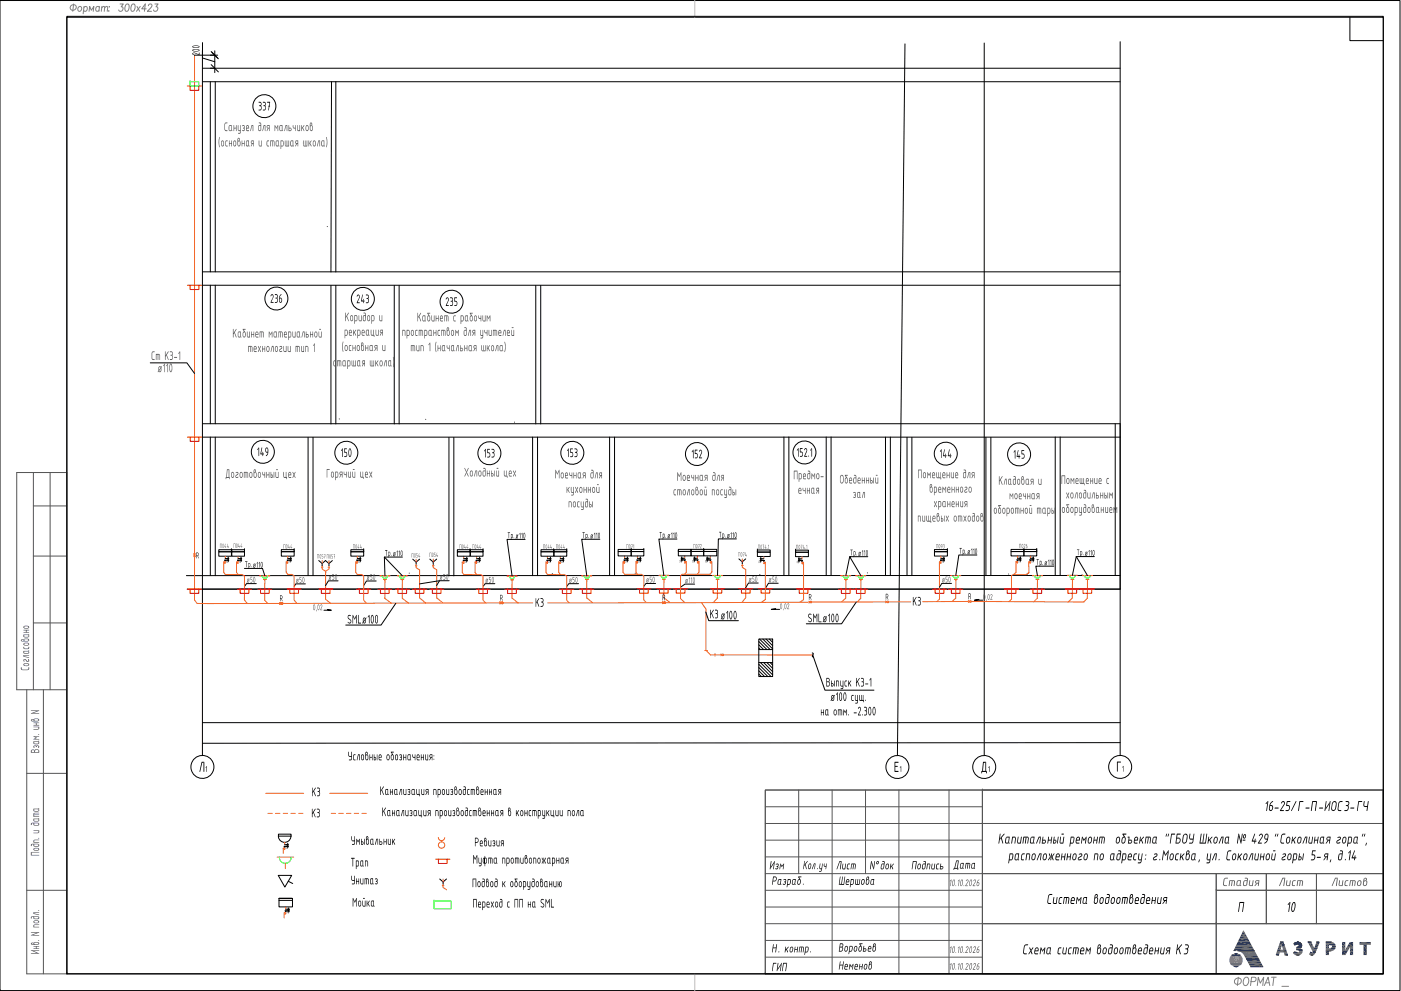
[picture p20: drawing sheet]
<svg xmlns="http://www.w3.org/2000/svg" width="420mm" height="297mm" viewBox="0 0 420 297" stroke-linecap="round" stroke-linejoin="round" font-family="sans-serif">
<g fill="none" stroke="#000" stroke-width=".3">
<path d="M60.7 15.1v211.3M271.4 13.2l-2.3 213.2M295.2 12.9v213.5M335.9 12.5v213.9M60.7 24.5h275.2M60.7 20.5h275.2M60.7 85.5h275.2M60.7 81.5h275.2M60.7 131h275.2M60.7 127h275.2M295.7 131.1v41.4M297.2 131.1v41.4"/>
<path d="M316.5 131v41.5M317.9 131v41.5M56.2 176.6h279.7M335.9 172.5h-280M335.9 222.6l-275.2 .2"/>
<circle cx="60.7" cy="229.9" r="3.5"/>
<circle cx="269.1" cy="229.9" r="3.5"/>
<circle cx="295.2" cy="229.9" r="3.5"/>
<circle cx="335.9" cy="229.9" r="3.5"/>
</g>
<g fill="#000">
<path d="M60.5 228.4l.8 .1-.7 .1-.7 2.8-.1-.2z" fill-rule="evenodd"/>
<path d="M61 228.6l.3-.1-.1 2.9z" fill-rule="evenodd"/>
<path d="M62 229.7l-.3 .5z" fill-rule="evenodd"/>
<path d="M62.1 229.7l-.1 1.7z" fill-rule="evenodd"/>
<path d="M268.3 228.4h1.2l-.2 .2h-.8v1l.7 .1-.7 .2v1.2h.9v.3l-1.1-.1z" fill-rule="evenodd"/>
<path d="M270.2 229.7l-.3 .5z" fill-rule="evenodd"/>
<path d="M270.3 229.7l-.1 1.7z" fill-rule="evenodd"/>
<path d="M294.8 228.4l.9 .1-.7 .1-.2 2.5h-.3z" fill-rule="evenodd"/>
<path d="M295.5 228.6l.2-.1v2.6l.3 .1-1.5 .2-.2 .4 .1-.7h1.1z" fill-rule="evenodd"/>
<path d="M295.7 231.4l.3-.2-.1 .6z" fill-rule="evenodd"/>
<path d="M296.7 229.7l-.3 .5z" fill-rule="evenodd"/>
<path d="M296.8 229.7l-.1 1.7z" fill-rule="evenodd"/>
<path d="M335 228.3l1.2 .1-1 .2v2.7l-.2-.2z" fill-rule="evenodd"/>
<path d="M336.8 229.6l-.2 .5z" fill-rule="evenodd"/>
<path d="M337 229.6l-.1 1.7z" fill-rule="evenodd"/>
</g>
<g fill="#545454">
<path d="M299.6 142.7l.2 1.2 .2 .1-.2 .3-.1 1z" fill-rule="evenodd"/>
<path d="M300.5 142.8l.2 .1-.6 .8 .5 1.6-.6-1.3-.2-.1z" fill-rule="evenodd"/>
<path d="M301.8 143.7l.1-.1v1.7z" fill-rule="evenodd"/>
<path d="M301.4 143.5l.5 .1-.4 .1-.4 1.6z" fill-rule="evenodd"/>
<path d="M302.4 145.2h.7z" fill-rule="evenodd"/>
<path d="M302.4 143.7h.6l-.5 .1v1.1l.1 .2h.8v.2l-1-.2z" fill-rule="evenodd"/>
<path d="M302.4 143.6h.8l.2 1.5h-.7l.3-.1v-1.3z" fill-rule="evenodd"/>
<path d="M303.8 143.7h.7l-.5 .3v1l.6 .1-.2 .2-.6-.2z" fill-rule="evenodd"/>
<path d="M304 142.7h.4l.3 .4-.1 2h-.5l.3-.1 .1-1.3h-.7l.7-.2v-.3l-.5-.2z" fill-rule="evenodd"/>
<path d="M305.5 143.7l.4 .1a1.16 1.16 0 0 1-.3 1.5l-.5-.2h.4l.3-.4-.1-.7z" fill-rule="evenodd"/>
<path d="M305.3 143.6l.6 .1-.5 .1-.2 .3v.7l.3 .3h-.4l-.1-.4z" fill-rule="evenodd"/>
<path d="M306.8 143.7l.4 .2a.92 .92 0 0 1-.6 1.4l-.2-.2h.4l.2-.4v-.8z" fill-rule="evenodd"/>
<path d="M306.4 142.9l.3 .1-.2 .6 .6 .1-.4 .1-.2 .3v.7l.3 .3-.5-.2z" fill-rule="evenodd"/>
<path d="M306.4 142.9h.5l.1 .7h-.5l.4-.4z" fill-rule="evenodd"/>
<path d="M307.7 145.2h.7z" fill-rule="evenodd"/>
<path d="M307.7 143.7h.6l-.5 .2v.9l.1 .3h.8l-.1 .2-.9-.1z" fill-rule="evenodd"/>
<path d="M307.8 143.5h.7l.2 1.6h-.7l.3-.1v-1.3h-.6z" fill-rule="evenodd"/>
<path d="M309.4 144.5h.4l-.7 .8z" fill-rule="evenodd"/>
<path d="M309.1 143.7h.7h-.4l-.2 .4 .2 .2h-.3z" fill-rule="evenodd"/>
<path d="M309.3 143.5l.6 .1v1.7l-.1-.8-.7-.2h.7v-.6h-.7z" fill-rule="evenodd"/>
<path d="M311.5 143.5l.3 1.6h-.3z" fill-rule="evenodd"/>
<path d="M312.2 143.5l.1 1.8h-.6l-.2-.2h.6z" fill-rule="evenodd"/>
<path d="M302.8 148l.1 1.7z" fill-rule="evenodd"/>
<path d="M303.9 148l-.1 1.7-.1-1.4z" fill-rule="evenodd"/>
<path d="M303.7 147.9l.2 .1-.6 1z" fill-rule="evenodd"/>
<path d="M302.8 147.9l.5 .7v.4z" fill-rule="evenodd"/>
<path d="M304.7 148.1l.4 .1a1.05 1.05 0 0 1-.3 1.5l-.5-.3 .6-.1 .1-.2v-.7z" fill-rule="evenodd"/>
<path d="M304.4 147.9l.4-.1 .3 .3-.7 .2 .1 .9 .2 .2h-.4l-.1-.3z" fill-rule="evenodd"/>
<path d="M306 148.1h.3l.1 .8-.7-.3h.5z" fill-rule="evenodd"/>
<path d="M305.7 147.9l.3-.1 .3 .3h-.4l-.2 .5 .7 .3h-.7v.3l.7 .2v.3h-.5l-.3-.3-.1-1z" fill-rule="evenodd"/>
<path d="M306.8 147.9l.3 .7h-.3z" fill-rule="evenodd"/>
<path d="M307.6 147.9l.1 1.8-.2-.8-.6-.2 .6-.1z" fill-rule="evenodd"/>
<path d="M308.8 147.9l.1 1.8-.1-.8-.5-.3h.5z" fill-rule="evenodd"/>
<path d="M308.1 147.9l.2 .7 .5 .3h-.5l-.1 .8z" fill-rule="evenodd"/>
<path d="M309.5 149.5h.6z" fill-rule="evenodd"/>
<path d="M309.4 148.1h.7l-.5 .1-.1 .9 .2 .3h.7v.3l-.9-.2z" fill-rule="evenodd"/>
<path d="M309.6 147.9h.6l.2 1.5h-.7l.3-.1 .1-1.2h-.7z" fill-rule="evenodd"/>
<path d="M311.1 148.9h.4l-.7 .7z" fill-rule="evenodd"/>
<path d="M310.9 148.1h.6h-.3l-.2 .3 .2 .2h-.3z" fill-rule="evenodd"/>
<path d="M311 147.9h.7v1.8l-.2-.8-.6-.3h.6v-.5h-.6z" fill-rule="evenodd"/>
<path d="M298.5 152.4l.4 .1a1.03 1.03 0 0 1-.3 1.5l-.4-.3 .6-.2v-.8z" fill-rule="evenodd"/>
<path d="M298.2 152.3l.4-.1 .3 .2-.7 .3 .1 .8 .2 .2h-.3l-.2-.3z" fill-rule="evenodd"/>
<path d="M299.8 152.4l.4 .1v1a.42 .42 0 0 1-.3 .5 .42 .42 0 0 1-.5-.3l.6-.1 .1-.8z" fill-rule="evenodd"/>
<path d="M299.4 151.4l.8 .1v.1h-.6l.5 .8h-.4l-.2 .3v.8l.3 .2-.4-.1a1 1 0 0 1 .3-1.4z" fill-rule="evenodd"/>
<path d="M301.1 152.4l.4 .2a1.01 1.01 0 0 1-.4 1.4l-.4-.3h.4l.2-.3v-.8z" fill-rule="evenodd"/>
<path d="M300.8 152.3l.3-.1 .3 .2h-.4l-.2 .3v.8l.3 .2-.5-.1z" fill-rule="evenodd"/>
<path d="M302.4 152.4l.4 .1-.1 1.2h-.7l.6-.2z" fill-rule="evenodd"/>
<path d="M301.9 152.2l.8 .2h-.7v1.3l.7 .1-.7 .2v.8z" fill-rule="evenodd"/>
<path d="M303.6 152.4l.4 .1a1.03 1.03 0 0 1-.3 1.5l-.4-.3 .6-.2v-.8z" fill-rule="evenodd"/>
<path d="M303.3 152.3l.4-.1 .3 .2h-.4l-.3 .3 .1 .8 .2 .2h-.3l-.2-.3z" fill-rule="evenodd"/>
<path d="M305 152.4h.2l-.1 1.6z" fill-rule="evenodd"/>
<path d="M305.3 152.4l.4 .1v1.5z" fill-rule="evenodd"/>
<path d="M304.5 152.2h.9l.2 .2h-1v1.6z" fill-rule="evenodd"/>
<path d="M306.8 152.2l.1 1.8-.1-.8-.6-.2h.6z" fill-rule="evenodd"/>
<path d="M306.1 152.2l.1 .8 .6 .2h-.6v.8z" fill-rule="evenodd"/>
<path d="M307.8 152.4l.4 .1a1.03 1.03 0 0 1-.3 1.5l-.5-.3 .7-.2v-.8z" fill-rule="evenodd"/>
<path d="M307.5 152.3l.3-.1 .4 .2h-.5l-.2 .3 .1 .8 .2 .2h-.4l-.1-.3z" fill-rule="evenodd"/>
<path d="M308.7 152.2l.3 1.5-.3 .1z" fill-rule="evenodd"/>
<path d="M309.4 152.2l.1 1.7-.6 .1-.2-.2 .7-.1z" fill-rule="evenodd"/>
<path d="M308.8 151.4h.5v.2h-.5z" fill-rule="evenodd"/>
<path d="M311.5 152.4h.2v1.6z" fill-rule="evenodd"/>
<path d="M311.9 152.4l.4 .1-.1 1.5z" fill-rule="evenodd"/>
<path d="M311 152.2h1l.2 .2h-1l-.1 1.6z" fill-rule="evenodd"/>
<path d="M312.7 153.9h.7z" fill-rule="evenodd"/>
<path d="M312.7 152.4h.7l-.6 .2v.9l.1 .2 .8 .1v.2l-1-.1z" fill-rule="evenodd"/>
<path d="M312.8 152.2h.7l.2 1.6-.7-.1 .3-.1 .1-1.2h-.7z" fill-rule="evenodd"/>
<path d="M314.6 152.4l.4 .1-.1 1.3-.6-.1 .5-.2v-.9z" fill-rule="evenodd"/>
<path d="M314.1 152.2h.6l.2 .2h-.6v1.3l.6 .1-.6 .2-.1 .8z" fill-rule="evenodd"/>
<path d="M315.7 153.2h.3v.6l-.5-.1 .4-.1z" fill-rule="evenodd"/>
<path d="M316.3 152.2l.1 1.8z" fill-rule="evenodd"/>
<path d="M315.4 152.2l.1 .8 .5 .2h-.5v.5l.5 .1-.3 .2-.3-.1z" fill-rule="evenodd"/>
<path d="M276.2 141l.2-.1-.1 2.4z" fill-rule="evenodd"/>
<path d="M275.4 140.8h1l-.2 .2h-.7l-.1 2.3z" fill-rule="evenodd"/>
<path d="M277.2 141.8h.4l.1 .9a.46 .46 0 0 1-.2 .6 .46 .46 0 0 1-.6-.2h.4l.2-.3v-.8z" fill-rule="evenodd"/>
<path d="M277 141.7l.3-.2 .3 .3h-.4l-.2 .3v.8l.2 .2h-.3l-.1-.3z" fill-rule="evenodd"/>
<path d="M278.1 141.7l.1 .3v1.3z" fill-rule="evenodd"/>
<path d="M279.1 141.7v1.6l-.1-1.3z" fill-rule="evenodd"/>
<path d="M279 141.5l.1 .2-.5 1z" fill-rule="evenodd"/>
<path d="M278.1 141.6l.5 .7v.4z" fill-rule="evenodd"/>
<path d="M280 141.8h.4v.8l-.7-.3h.5z" fill-rule="evenodd"/>
<path d="M279.6 141.8l.4-.3 .3 .3h-.5l-.1 .5 .7 .3h-.7v.2l.2 .3h.5v.2h-.6l-.2-.2z" fill-rule="evenodd"/>
<path d="M281.3 141.6h.2v1.5h-.3h.1z" fill-rule="evenodd"/>
<path d="M281.9 141.6h.2v1.5h-.6h.4z" fill-rule="evenodd"/>
<path d="M280.8 141.6h.2v1.4l1.2 .1v.6l-.1-.4h-1a1.51 1.51 0 0 1-.3-1.7z" fill-rule="evenodd"/>
<path d="M283.1 141.8h.3l.1 .8-.7-.3h.5z" fill-rule="evenodd"/>
<path d="M282.7 141.7l.4-.2 .3 .3h-.5l-.1 .5 .7 .3h-.7v.3l.7 .3-.6 .1a1.13 1.13 0 0 1-.2-1.6z" fill-rule="evenodd"/>
<path d="M284.6 141.6h.2l-.1 1.7-.1-.7-.5-.3h.5z" fill-rule="evenodd"/>
<path d="M283.9 141.5l.2 .8 .5 .3h-.5l-.1 .7z" fill-rule="evenodd"/>
<path d="M285.2 141.6h.1v1.3l.2 .2h-.3z" fill-rule="evenodd"/>
<path d="M285.9 141.6l.2 .1v1.5l-.6 .1-.3-.2h.7z" fill-rule="evenodd"/>
<path d="M286.9 141.8h.4l.1 .8-.8-.3h.6z" fill-rule="evenodd"/>
<path d="M286.5 141.8l.5-.3 .3 .3h-.6l-.1 .5 .8 .3h-.8v.2l.2 .3h.5v.2h-.6l-.2-.2z" fill-rule="evenodd"/>
<path d="M288.9 141.7l.6 .1-.5 .2v1l.7 .1-.2 .2-.6-.1z" fill-rule="evenodd"/>
<path d="M289 140.8h.5l.2 .3v2h-.5l.3-.1v-1.2l-.6-.1 .6-.2v-.3l-.5-.2z" fill-rule="evenodd"/>
<path d="M290.8 141.8l.2-.1-.1 1.6z" fill-rule="evenodd"/>
<path d="M290.5 141.6l.5 .1-.4 .1-.4 1.5z" fill-rule="evenodd"/>
<path d="M291.7 142.6h.4l-.7 .7z" fill-rule="evenodd"/>
<path d="M291.4 141.7l.7 .1h-.5l.1 .5h-.3z" fill-rule="evenodd"/>
<path d="M291.5 141.6h.8l-.1 1.7-.1-.7-.7-.3h.7v-.5l-.7-.1z" fill-rule="evenodd"/>
<path d="M279.3 146.1h.3l.1 .2-.1 1.2a.37 .37 0 0 1-.3 .2 .37 .37 0 0 1-.4-.3h.4l.2-.3v-.7z" fill-rule="evenodd"/>
<path d="M278.9 145.3h.3l-.2 .7 .6 .1h-.4l-.2 .3v.8l.3 .2h-.4l-.1-.2z" fill-rule="evenodd"/>
<path d="M279 145.2a.51 .51 0 0 1 .6 .2 .51 .51 0 0 1-.1 .6h-.5l.4-.4z" fill-rule="evenodd"/>
<path d="M280.6 146.1l.4 .1-.1 1.3-.6-.1 .5-.2v-.9z" fill-rule="evenodd"/>
<path d="M280.1 145.9h.6l.2 .2h-.6v1.3l.6 .1-.6 .2-.1 .8z" fill-rule="evenodd"/>
<path d="M281.8 146.1h.4l.1 .8-.7-.3h.5z" fill-rule="evenodd"/>
<path d="M281.5 146.1l.4-.2 .3 .2h-.5l-.1 .5 .7 .3h-.7v.3l.7 .4-.6 .1a1.13 1.13 0 0 1-.2-1.6z" fill-rule="evenodd"/>
<path d="M282.6 146l.2 .4-.1 1.3z" fill-rule="evenodd"/>
<path d="M283.7 146v1.7l-.2-1.3z" fill-rule="evenodd"/>
<path d="M283.6 145.9l.1 .1-.5 1z" fill-rule="evenodd"/>
<path d="M282.7 145.9l.5 .7v.4z" fill-rule="evenodd"/>
<path d="M284.6 146.1h.3l.1 .8-.7-.3h.5z" fill-rule="evenodd"/>
<path d="M284.3 146l.3-.1 .3 .2-.5 .1-.1 .4 .7 .3h-.7l.1 .5 .6 .1-.1 .2-.6-.1a1.16 1.16 0 0 1 0-1.6z" fill-rule="evenodd"/>
<path d="M286.1 145.9h.2l-.1 1.8-.1-.8-.5-.3h.5z" fill-rule="evenodd"/>
<path d="M285.4 145.9l.2 .7 .5 .3h-.5l-.1 .8z" fill-rule="evenodd"/>
<path d="M287.4 145.9l.1 1.8-.1-.8-.6-.3h.6z" fill-rule="evenodd"/>
<path d="M286.7 145.9h.1v.7l.6 .3h-.6l-.1 .8z" fill-rule="evenodd"/>
<path d="M288.4 146.1h.3l.1 .2a.9 .9 0 0 1-.4 1.4l-.4-.3h.4l.3-.3-.1-.7z" fill-rule="evenodd"/>
<path d="M288.1 146l.3-.1 .3 .2h-.4l-.2 .3v.8l.3 .2h-.4l-.1-.3z" fill-rule="evenodd"/>
<path d="M289.3 147.5l.8-.2-.3 .4z" fill-rule="evenodd"/>
<path d="M289.3 146.1h.5z" fill-rule="evenodd"/>
<path d="M289.3 146.1l.1-.2a.46 .46 0 0 1 .7 .2 .46 .46 0 0 1-.2 .6l-.5 .4 .1 .3-.2 .1v-.6l.6-.6z" fill-rule="evenodd"/>
<path d="M290.9 146.1l.5 .1v1a.43 .43 0 0 1-.3 .4 .43 .43 0 0 1-.5-.2h.4l.2-.3v-.7z" fill-rule="evenodd"/>
<path d="M290.7 146l.3-.1 .3 .2h-.4l-.2 .3v.8l.2 .2h-.3l-.1-.3z" fill-rule="evenodd"/>
<path d="M280.6 151.1l.3 .9-.4-.7z" fill-rule="evenodd"/>
<path d="M280.8 150.2l.2 .2-.8 1.6-.1-.2z" fill-rule="evenodd"/>
<path d="M280.1 150.2l.4 .7-.1 .2z" fill-rule="evenodd"/>
<path d="M281.9 150.5h.4l-.1 1.3h-.6l.5-.2z" fill-rule="evenodd"/>
<path d="M281.4 150.2l.8 .2-.6 .1v1.3h.6l-.6 .2-.1 .8z" fill-rule="evenodd"/>
<path d="M282.8 151.9h.6z" fill-rule="evenodd"/>
<path d="M282.7 150.4l.7 .1h-.5l-.1 1.1 .9 .2v.2l-1-.2z" fill-rule="evenodd"/>
<path d="M282.8 150.3h.7l.2 1.5h-.7l.4-.3v-1l-.7-.1z" fill-rule="evenodd"/>
<path d="M284.8 150.2l.2 .1-.1 1.7-.1-.8-.5-.2h.5z" fill-rule="evenodd"/>
<path d="M284.1 150.2l.2 .8 .5 .2h-.5l-.1 .8z" fill-rule="evenodd"/>
<path d="M285.8 150.5l.4-.1 .1 .8-.7-.2h.5z" fill-rule="evenodd"/>
<path d="M285.5 150.4l.3-.2 .3 .2-.4 .1-.1 .5 .7 .2h-.7v.5l.7 .1-.1 .2h-.6a1.16 1.16 0 0 1-.1-1.6z" fill-rule="evenodd"/>
<path d="M287.4 150.2l.1 1.8-.1-.8-.6-.2h.6z" fill-rule="evenodd"/>
<path d="M286.7 150.2l.1 .1v.7l.6 .2h-.6l-.1 .8z" fill-rule="evenodd"/>
<path d="M287.9 150.2l.2 .1v1.2l.2 .3h-.3z" fill-rule="evenodd"/>
<path d="M288.7 150.2l.1 1.7-.6 .1-.2-.2h.7z" fill-rule="evenodd"/>
<path d="M289.5 151.2h.4l-.6 .8z" fill-rule="evenodd"/>
<path d="M289.3 150.4l.6 .1h-.4l.1 .5h-.3z" fill-rule="evenodd"/>
<path d="M289.3 150.3h.8l-.1 1.7-.1-.8-.6-.2h.6v-.5l-.6-.1z" fill-rule="evenodd"/>
<path d="M275.8 154.8l.4 .1-.1 1.5-.1-1.4z" fill-rule="evenodd"/>
<path d="M275.3 154.6l.6-.1 .2 .3h-.7v1.6z" fill-rule="evenodd"/>
<path d="M276.5 154.6h.2v1.2l.2 .3-.3 .1z" fill-rule="evenodd"/>
<path d="M277.3 154.5l.2 1.7-.7 .2-.2-.2 .7-.1z" fill-rule="evenodd"/>
<path d="M278.4 154.6h.1v1.5h-.3h.2z" fill-rule="evenodd"/>
<path d="M278.9 154.6h.2v1.5h-.6h.4z" fill-rule="evenodd"/>
<path d="M277.9 154.5l.1 1.5 1.2 .1v.6l-.1-.3h-1l-.2-.2z" fill-rule="evenodd"/>
<path d="M280.1 154.8h.4v.8l-.7-.3h.6z" fill-rule="evenodd"/>
<path d="M279.8 154.7l.3-.2 .4 .3-.6 .1-.1 .3 .7 .4h-.7l.1 .4 .6 .1v.3l-.8-.2z" fill-rule="evenodd"/>
<path d="M281.4 154.8h.3l.1 1.1a.43 .43 0 0 1-.3 .4 .43 .43 0 0 1-.5-.2h.4l.2-.3v-.8z" fill-rule="evenodd"/>
<path d="M281 154h.3l-.2 .7 .6 .1h-.4l-.2 .3v.8l.3 .2h-.4l-.1-.2z" fill-rule="evenodd"/>
<path d="M281.1 153.8a.53 .53 0 0 1 .6 .2 .53 .53 0 0 1-.1 .7h-.5l.4-.5-.5-.2z" fill-rule="evenodd"/>
<path d="M282.6 155.6l.3-.1v.6h-.5l.3-.1z" fill-rule="evenodd"/>
<path d="M283.1 154.6h.2l-.1 1.8z" fill-rule="evenodd"/>
<path d="M282.2 154.6h.2v.7l.5 .2-.5 .1v.5h.5l-.2 .2h-.5z" fill-rule="evenodd"/>
<path d="M284.2 155.5l.3 .9-.4-.7z" fill-rule="evenodd"/>
<path d="M284.4 154.6l.1 .1-.8 1.6z" fill-rule="evenodd"/>
<path d="M283.7 154.6l.4 .6-.1 .3z" fill-rule="evenodd"/>
<path d="M286.5 154.8h.4a1.45 1.45 0 0 1-.4 1.6l-.4-.3h.4l.2-.3v-.8z" fill-rule="evenodd"/>
<path d="M286.2 154.7l.3-.2 .3 .3h-.4l-.2 .3v.8l.3 .2h-.4l-.1-.3z" fill-rule="evenodd"/>
<path d="M287.8 154.8h.2l-.1 1.6z" fill-rule="evenodd"/>
<path d="M288.2 154.8h.3l.1 .2-.1 1.4z" fill-rule="evenodd"/>
<path d="M287.3 154.5h.9l.3 .3h-1l-.1 1.6z" fill-rule="evenodd"/>
<path d="M289.5 155.5l.3 .9-.4-.7z" fill-rule="evenodd"/>
<path d="M289.7 154.6l.1 .1-.8 1.6z" fill-rule="evenodd"/>
<path d="M289 154.5l.4 .7-.1 .3z" fill-rule="evenodd"/>
<path d="M290.7 154.8h.4a1.13 1.13 0 0 1-.6 1.5l-.2-.2h.4l.2-.3v-.8z" fill-rule="evenodd"/>
<path d="M290.4 154.7l.3-.2 .3 .3h-.4l-.2 .3v.8l.3 .2-.5-.1z" fill-rule="evenodd"/>
<path d="M291.6 154.8h.6l-.5 .2v1l.6 .1-.2 .2-.5-.1z" fill-rule="evenodd"/>
<path d="M291.7 153.8h.4l.3 .3-.1 2h-.5l.4-.1v-1.2h-.6l.6-.3v-.2l-.1-.2-.4-.1z" fill-rule="evenodd"/>
<path d="M293.2 154.8h.4a1.36 1.36 0 0 1-.3 1.6l-.4-.3 .6-.2v-.8z" fill-rule="evenodd"/>
<path d="M292.9 154.7l.4-.2 .3 .3h-.4l-.3 .3v.7l.3 .3h-.3l-.1-.3z" fill-rule="evenodd"/>
<path d="M294.5 154.8h.4v1.1a.43 .43 0 0 1-.3 .4 .43 .43 0 0 1-.5-.2l.6-.2 .1-.7z" fill-rule="evenodd"/>
<path d="M294.1 154h.3l-.2 .7 .7 .1h-.5l-.2 .3 .1 .8 .2 .2h-.4l-.1-.2z" fill-rule="evenodd"/>
<path d="M294.2 153.8h.1a.57 .57 0 0 1 .4 .8l-.5 .1 .4-.4-.2-.3h-.3z" fill-rule="evenodd"/>
</g>
<g fill="none" stroke="#000" stroke-width=".3">
<path d="M182.8 131v41.5M184.3 131v41.5M235.1 131v41.5M236.6 131v41.5M272 131.1v41.4M273.5 131.1v41.4M227.9 172.2h.1"/>
<circle cx="209" cy="136.1" r="3.5"/>
</g>
<g fill="#000">
<path d="M207.8 134.8l.2 .1-.5 .7z" fill-rule="evenodd"/>
<path d="M208 134.9l-.1 2.5-.1-2.2z" fill-rule="evenodd"/>
<path d="M208.4 134.8h.8l-.1 .3h-.5v.7a.73 .73 0 0 1 .7 .9 .73 .73 0 0 1-.9 .6l.5-.2 .2-.3-.1-.6-.6-.2z" fill-rule="evenodd"/>
<path d="M209.9 134.9l.3-.1 .3 .2-.5 .1-.3 .3z" fill-rule="evenodd"/>
<path d="M210.1 135.1l.4-.1 .1 .4-.7 1.7 .7 .2-.9 .1 .7-1.9z" fill-rule="evenodd"/>
</g>
<g fill="#545454">
<path d="M203.1 141.7l.2 .4-.1 2.1z" fill-rule="evenodd"/>
<path d="M204.3 141.7v2.5l-.1-2.1z" fill-rule="evenodd"/>
<path d="M204.2 141.5l.1 .2-.6 1.3z" fill-rule="evenodd"/>
<path d="M203.1 141.5l.6 1.1-.1 .3z" fill-rule="evenodd"/>
<path d="M205.2 142.6h.4a1.1 1.1 0 0 1-.6 1.5l-.2-.2h.4l.2-.3v-.8z" fill-rule="evenodd"/>
<path d="M204.9 142.5l.4-.2 .2 .3-.6 .2v.7l.3 .4h-.4l-.1-.3z" fill-rule="evenodd"/>
<path d="M206.4 142.6h.4l.1 .8-.7-.3h.5z" fill-rule="evenodd"/>
<path d="M206.2 142.5l.4-.2 .2 .3-.6 .2v.3l.7 .3h-.7v.4l.7 .1-.1 .3-.7-.3z" fill-rule="evenodd"/>
<path d="M207.3 142.3l.3 .8h-.3z" fill-rule="evenodd"/>
<path d="M208 142.4h.2l-.1 1.8-.1-.8-.7-.2 .7-.1z" fill-rule="evenodd"/>
<path d="M209.3 142.4l.2 .1-.1 1.7-.1-.8-.6-.3h.6z" fill-rule="evenodd"/>
<path d="M208.6 142.4h.1v.7l.6 .3h-.6l-.1 .8z" fill-rule="evenodd"/>
<path d="M209.9 144h.7z" fill-rule="evenodd"/>
<path d="M209.9 142.5l.6 .1-.5 .1v.9l.1 .3h.8v.2l-1-.2z" fill-rule="evenodd"/>
<path d="M210 142.4l.7-.1 .2 1.6h-.7l.3-.1v-1.2l-.6-.1z" fill-rule="evenodd"/>
<path d="M211.6 143.4h.4l-.7 .7z" fill-rule="evenodd"/>
<path d="M211.3 142.5l.7 .1-.5 .1 .1 .4h-.3z" fill-rule="evenodd"/>
<path d="M211.4 142.4l.8-.1v1.8l-.2-.7-.7-.3h.7v-.5l-.7-.1z" fill-rule="evenodd"/>
<path d="M213.7 142.5l.7 .1-.5 .1-.1 .9 .2 .3h.5a.45 .45 0 0 1-.5 .3 .45 .45 0 0 1-.3-.4z" fill-rule="evenodd"/>
<path d="M213.9 141.5l.4 .1 .2 .3v2h-.5l.4-.2v-1.1l-.7-.1 .7-.2v-.3l-.5-.2z" fill-rule="evenodd"/>
<path d="M215.6 142.6l.2-.1v1.7z" fill-rule="evenodd"/>
<path d="M215.3 142.4l.5 .1-.4 .1-.4 1.6z" fill-rule="evenodd"/>
<path d="M216.5 143.4h.4l-.6 .8z" fill-rule="evenodd"/>
<path d="M216.3 142.5l.6 .1h-.4l.1 .5h-.3z" fill-rule="evenodd"/>
<path d="M216.3 142.4h.8l-.1 1.8-.1-.8-.6-.3h.6v-.5l-.6-.1z" fill-rule="evenodd"/>
<path d="M202.2 146.8l.5-.1-.5 .5v.8l.5 .3v.2a.6 .6 0 0 1-.7-.2 .6 .6 0 0 1 0-.7z" fill-rule="evenodd"/>
<path d="M203.6 146.9h.2v1.6z" fill-rule="evenodd"/>
<path d="M204 146.9l.4 .1-.1 1.5-.1-1.4z" fill-rule="evenodd"/>
<path d="M203.1 146.7h1l.2 .2h-1l-.1 1.6z" fill-rule="evenodd"/>
<path d="M205.2 146.9h.4l.1 1a.45 .45 0 0 1-.3 .5 .45 .45 0 0 1-.6-.2l.6-.2 .1-.8z" fill-rule="evenodd"/>
<path d="M204.9 146.8l.4-.1 .3 .2-.7 .3v.7l.3 .3h-.4l-.1-.3z" fill-rule="evenodd"/>
<path d="M206.8 146.9l.1-.1-.1 1.7z" fill-rule="evenodd"/>
<path d="M206.4 146.7l.5 .1-.4 .1-.4 1.6z" fill-rule="evenodd"/>
<path d="M207.8 146.9h.3l.1 .2v1l-.4 .4-.4-.3h.4l.2-.3v-.8z" fill-rule="evenodd"/>
<path d="M207.5 146.8l.4-.1 .2 .2h-.4l-.2 .3v.8l.3 .2h-.4l-.1-.3z" fill-rule="evenodd"/>
<path d="M209 146.9l.4 .1a.94 .94 0 0 1-.4 1.5l-.3-.3h.4l.2-.3v-.8z" fill-rule="evenodd"/>
<path d="M208.6 146.1h.3l-.2 .7 .7 .1-.6 .3-.1 .6 .3 .4h-.3l-.1-.2z" fill-rule="evenodd"/>
<path d="M208.7 146l.2-.1a.62 .62 0 0 1 .4 .9h-.6l.4-.4z" fill-rule="evenodd"/>
<path d="M210.3 146.9h.4l.1 1a.44 .44 0 0 1-.3 .5 .44 .44 0 0 1-.5-.2l.6-.2v-.8z" fill-rule="evenodd"/>
<path d="M210 146.8l.4-.1 .3 .2-.7 .3v.7l.3 .3h-.3l-.2-.3z" fill-rule="evenodd"/>
<path d="M211.2 146.7l.3 1.5-.3 .1z" fill-rule="evenodd"/>
<path d="M211.9 146.7h.1v1.7l-.6 .1-.2-.2 .7-.1z" fill-rule="evenodd"/>
<path d="M211.3 145.9l.6 .1-.5 .1z" fill-rule="evenodd"/>
<path d="M214 146.9h.3l.1 .2-.1 1.4z" fill-rule="evenodd"/>
<path d="M213.5 146.7l.8 .2h-.6l-.1 1.6z" fill-rule="evenodd"/>
<path d="M215.2 146.9h.4l.1 .2-.1 1-.4 .4-.3-.3h.4l.2-.3v-.8z" fill-rule="evenodd"/>
<path d="M214.9 146.8l.4-.1 .3 .2h-.4l-.3 .3 .1 .8 .2 .2h-.3l-.1-.3z" fill-rule="evenodd"/>
<path d="M216.2 146.8l.6-.1-.6 .4v.9l.6 .3-.1 .2a.58 .58 0 0 1-.6-.2 .58 .58 0 0 1-.1-.7z" fill-rule="evenodd"/>
<path d="M217.2 146.7l.3 1.5-.3 .1z" fill-rule="evenodd"/>
<path d="M217.9 146.7h.1v2.2l-.2 .3-.5 .1v-.3h.4l.2-.2v-.3l-.7-.2 .7-.1z" fill-rule="evenodd"/>
<path d="M218.5 146.9h.6h-.4l-.1 .3 .1 1 .6 .1-.5 .2a1.19 1.19 0 0 1-.3-1.6z" fill-rule="evenodd"/>
<path d="M218.6 145.9h.5l.2 .3v2.1l-.5-.1 .3-.1v-1.2h-.6l.6-.2v-.3v-.2l-.5-.1z" fill-rule="evenodd"/>
<path d="M220 147.7l.3-.1v.7l-.4-.1 .3-.1z" fill-rule="evenodd"/>
<path d="M220.6 146.7l.2 .1-.1 1.7z" fill-rule="evenodd"/>
<path d="M219.7 146.7h.2v.8l.4 .1-.4 .1v.5l.4 .1-.2 .2-.4-.1z" fill-rule="evenodd"/>
<path d="M166.5 140.9l.2 .5-.1 2z" fill-rule="evenodd"/>
<path d="M167.8 140.9l-.1 2.5-.1-2z" fill-rule="evenodd"/>
<path d="M167.7 140.8l.1 .1-.6 1.3z" fill-rule="evenodd"/>
<path d="M166.6 140.8l.6 1.1-.1 .3z" fill-rule="evenodd"/>
<path d="M168.6 141.8l.4 .1a1.05 1.05 0 0 1-.3 1.5l-.4-.2 .4-.1 .2-.3v-.8z" fill-rule="evenodd"/>
<path d="M168.3 141.7l.4-.1 .3 .2-.5 .1-.2 .3 .1 .8 .2 .2-.4-.2z" fill-rule="evenodd"/>
<path d="M169.9 141.8l.4 .1v.7l-.7-.2h.6z" fill-rule="evenodd"/>
<path d="M169.5 141.8l.3-.2 .3 .1 .1 .1-.5 .1-.1 .5 .7 .2h-.7l.1 .5 .6 .1v.2h-.6a1.4 1.4 0 0 1-.2-1.6z" fill-rule="evenodd"/>
<path d="M170.8 141.6l.3 .8h-.3z" fill-rule="evenodd"/>
<path d="M171.5 141.6v1.8v-.8l-.7-.2h.7z" fill-rule="evenodd"/>
<path d="M172.8 141.6v1.8l-.1-.8-.5-.2h.5z" fill-rule="evenodd"/>
<path d="M172 141.6l.2 .8 .5 .2h-.5l-.1 .8z" fill-rule="evenodd"/>
<path d="M173.4 143.3h.7z" fill-rule="evenodd"/>
<path d="M173.3 141.8h.7l-.5 .2-.1 .9 .2 .3h.7v.2l-1-.2z" fill-rule="evenodd"/>
<path d="M173.5 141.6h.6l.2 1.6h-.7l.4-.3v-1.1h-.7z" fill-rule="evenodd"/>
<path d="M175 142.6h.5l-.7 .8z" fill-rule="evenodd"/>
<path d="M174.8 141.8h.7l-.5 .1 .1 .5h-.3z" fill-rule="evenodd"/>
<path d="M174.9 141.6l.7 .1v1.7l-.1-.8-.7-.2h.7v-.6h-.7z" fill-rule="evenodd"/>
<path d="M177.1 141.8h.7l-.5 .2v1l.6 .2-.2 .2h-.4a1.32 1.32 0 0 1-.2-1.6z" fill-rule="evenodd"/>
<path d="M177.3 140.8h.5l.2 .3-.1 2.1h-.4l.3-.3v-1.1h-.7l.7-.2v-.3l-.5-.2z" fill-rule="evenodd"/>
<path d="M179.1 141.8l.2-.1-.1 1.7z" fill-rule="evenodd"/>
<path d="M178.8 141.6l.5 .1-.4 .1-.4 1.6z" fill-rule="evenodd"/>
<path d="M180 142.6h.4l-.7 .8z" fill-rule="evenodd"/>
<path d="M179.7 141.8h.7l-.5 .1 .1 .5h-.3z" fill-rule="evenodd"/>
<path d="M179.7 141.7h.9l-.1 1.7-.1-.8-.7-.2h.7v-.6z" fill-rule="evenodd"/>
<path d="M170 145.9l.3 1-.3 .9z" fill-rule="evenodd"/>
<path d="M170.7 146l.1 .1-.4 .6 .3 1.1-.6-1z" fill-rule="evenodd"/>
<path d="M171.2 145.9l.4 1.6h-.3z" fill-rule="evenodd"/>
<path d="M172 145.9l.1 2.2-.2 .4h-.5l-.1-.2 .6-.2v-.3l-.6-.3h.6z" fill-rule="evenodd"/>
<path d="M173 146.8l.3 1-.4-.7z" fill-rule="evenodd"/>
<path d="M173.2 145.9l.2 .2-.8 1.7z" fill-rule="evenodd"/>
<path d="M172.5 145.9l.4 .7-.1 .2z" fill-rule="evenodd"/>
<path d="M174.2 146.2l.4 .2a.91 .91 0 0 1-.4 1.4l-.4-.3h.5l.2-.3v-.8z" fill-rule="evenodd"/>
<path d="M173.9 146.1l.4-.2 .3 .3h-.5l-.2 .3 .1 .8 .2 .2h-.4l-.1-.3z" fill-rule="evenodd"/>
<path d="M175.8 145.9v1.9l-.1-.8-.5-.3h.5z" fill-rule="evenodd"/>
<path d="M175.1 145.9l.1 .8 .5 .3h-.5l-.1 .8z" fill-rule="evenodd"/>
<path d="M177.1 145.9v1.9l-.1-.8-.5-.3h.5z" fill-rule="evenodd"/>
<path d="M176.3 145.9l.2 .8 .5 .3h-.5l-.1 .8z" fill-rule="evenodd"/>
<path d="M178 146.2h.4a.92 .92 0 0 1-.5 1.5l-.2-.2 .5-.1 .1-.3v-.7z" fill-rule="evenodd"/>
<path d="M177.7 146.1l.4-.2 .3 .3h-.5l-.1 .3v.8l.2 .2h-.3l-.1-.3z" fill-rule="evenodd"/>
<path d="M178.9 145.9l.3 1.6h-.3z" fill-rule="evenodd"/>
<path d="M179.6 145.9l.2 1.7-.6 .2-.3-.3h.7z" fill-rule="evenodd"/>
<path d="M179.1 145.2l.4-.1 .1 .3h-.5z" fill-rule="evenodd"/>
<path d="M171.1 150.5l.3 .1-.1 1.5v-1.4z" fill-rule="evenodd"/>
<path d="M170.6 150.3l.8 .2h-.7l-.1 1.6z" fill-rule="evenodd"/>
<path d="M172.3 150.5l.4 .1v.9a.44 .44 0 0 1-.2 .6 .44 .44 0 0 1-.6-.3h.4l.2-.3v-.7z" fill-rule="evenodd"/>
<path d="M172 150.4l.3-.1 .3 .2-.6 .3v.8l.3 .2h-.4l-.1-.3z" fill-rule="evenodd"/>
<path d="M173.2 150.4h.6l-.5 .3v1l.5 .3h-.5a1.2 1.2 0 0 1-.1-1.6z" fill-rule="evenodd"/>
<path d="M174.2 150.3l.3 1.5-.3 .1z" fill-rule="evenodd"/>
<path d="M174.9 150.3l.2 2.1-.3 .5h-.4l-.1-.3 .6-.2v-.3l-.7-.2 .7-.1z" fill-rule="evenodd"/>
<path d="M175.5 150.5h.7l-.5 .1-.1 1 .7 .3-.6 .2a1.4 1.4 0 0 1-.2-1.6z" fill-rule="evenodd"/>
<path d="M175.7 149.5h.4l.2 .3v2.1l-.5-.1 .4-.2v-1.1h-.7l.7-.2v-.4l-.5-.2z" fill-rule="evenodd"/>
<path d="M177.1 151.3h.3v.6l-.5-.1 .4-.2z" fill-rule="evenodd"/>
<path d="M177.7 150.3v1.8z" fill-rule="evenodd"/>
<path d="M176.8 150.3l.1 .8 .5 .2h-.5v.5l.5 .1-.2 .2-.5-.1z" fill-rule="evenodd"/>
</g>
<g fill="none" stroke="#000" stroke-width=".3">
<path d="M63.1 131v41.5M64.6 131v41.5M92.4 131.1v41.4M93.9 131.1v41.4M134.6 131.1v41.5M136.1 131.1v41.5M159.7 131v41.5M161.2 131v41.5M97.7 171.5h.1M122.7 171.8h.1M165.6 171.9h.1"/>
<circle cx="78.8" cy="135.4" r="3.5"/>
<circle cx="103.9" cy="135.7" r="3.5"/>
<circle cx="146.8" cy="135.9" r="3.5"/>
</g>
<g fill="#000">
<path d="M77.6 134.2h.1l-.4 .7z" fill-rule="evenodd"/>
<path d="M77.7 134.2l-.1 2.5-.1-2.1z" fill-rule="evenodd"/>
<path d="M78.5 134.1l.1 .2-.3 1.6 .9 .2-.3 .1-.1 .5-.1-.5-.6-.1z" fill-rule="evenodd"/>
<path d="M78.8 135.4l.1 .5h-.6h.4z" fill-rule="evenodd"/>
<path d="M79.7 134.3l.4-.2 .3 .3-.6 .2-.1 .5 .3 .3h-.4z" fill-rule="evenodd"/>
<path d="M80 134.4l.4 .2a1.67 1.67 0 0 1-.6 2.1l-.1-.2 .6-.7-.6-.4h.6v-.7z" fill-rule="evenodd"/>
<path d="M102.7 134.4l.1 .1-.5 .7z" fill-rule="evenodd"/>
<path d="M102.8 134.5v2.5l-.1-2.2z" fill-rule="evenodd"/>
<path d="M103.3 134.4l.7 .1v.1h-.6v.8a.77 .77 0 0 1 .8 .9 .77 .77 0 0 1-1 .6l.1-.2h.5l.1-.4-.1-.6h-.5z" fill-rule="evenodd"/>
<path d="M104.6 134.6h.3a2.1 2.1 0 0 0 0 2.1h.3l-.1 .2a1.1 1.1 0 0 1-.6-1.6z" fill-rule="evenodd"/>
<path d="M104.7 134.5l.2-.1a2.15 2.15 0 0 1 .3 2.3h-.3a1.69 1.69 0 0 0-.2-2.2z" fill-rule="evenodd"/>
<path d="M145.6 134.6l.2 .1-.6 .6z" fill-rule="evenodd"/>
<path d="M145.8 134.7l-.1 2.4-.1-2.1z" fill-rule="evenodd"/>
<path d="M146.2 134.5l.7 .2-.6 .1v.8h.5l.2 .5v.7l-.4 .3-.5-.1 .6-.2 .2-.3-.2-.6-.6-.1z" fill-rule="evenodd"/>
<path d="M147.4 134.5h.6a.93 .93 0 0 1 .2 1.2v1.1l-.7 .3-.1-.2h.5l.2-.3v-.6l-.5-.3a.5 .5 0 0 0 .5-.3 .5 .5 0 0 0-.2-.6h-.5z" fill-rule="evenodd"/>
</g>
<g fill="#545454">
<path d="M68.8 143.3l.1-.2v.5z" fill-rule="evenodd"/>
<path d="M68.6 140.9l.2-.1v2.2l.1 .1-1 .2-.1 .3-.1-.6h.9z" fill-rule="evenodd"/>
<path d="M68.1 140.7l.7 .1-.6 .1-.2 2.1h-.2z" fill-rule="evenodd"/>
<path d="M69.8 141.7l.4 .1a.92 .92 0 0 1-.4 1.5l-.4-.3h.4l.2-.3v-.8z" fill-rule="evenodd"/>
<path d="M69.5 141.6l.4-.2 .2 .3-.5 .1-.1 .8 .3 .4h-.4l-.1-.9z" fill-rule="evenodd"/>
<path d="M70.7 143.1l.8-.1-.6 .3z" fill-rule="evenodd"/>
<path d="M70.7 141.7h.5z" fill-rule="evenodd"/>
<path d="M70.7 141.6a.48 .48 0 0 1 .7 0 .48 .48 0 0 1-.1 .7l-.6 .8v-.6l.6-.5-.1-.3z" fill-rule="evenodd"/>
<path d="M72.3 141.7l.4 .1a.91 .91 0 0 1-.4 1.5l-.3-.3 .6-.2v-.9z" fill-rule="evenodd"/>
<path d="M72 141.6l.4-.2 .3 .3h-.4l-.2 .3v.8l.2 .2h-.3l-.1-.3z" fill-rule="evenodd"/>
<path d="M73.7 141.7h.2l-.1 1.6z" fill-rule="evenodd"/>
<path d="M74 141.7l.4 .1-.1 1.5-.1-1.4z" fill-rule="evenodd"/>
<path d="M73.2 141.4h.9l.2 .3h-1l-.1 1.6z" fill-rule="evenodd"/>
<path d="M75.2 141.7h.4l.1 1a.45 .45 0 0 1-.3 .5 .45 .45 0 0 1-.5-.2l.6-.2v-.8z" fill-rule="evenodd"/>
<path d="M74.9 141.6l.5-.2 .2 .3-.6 .2v.8l.2 .3h-.3l-.1-.3z" fill-rule="evenodd"/>
<path d="M76.5 141.7h.4l.1 .3-.1 .8-.4 .5-.3-.3 .6-.2v-.7z" fill-rule="evenodd"/>
<path d="M76.1 140.9h.3l-.2 .7 .7 .1h-.4l-.3 .3 .1 .8 .2 .2h-.3l-.1-.3z" fill-rule="evenodd"/>
<path d="M76.2 140.7h.1a.57 .57 0 0 1 .5 .8l-.6 .1 .4-.5-.5-.2z" fill-rule="evenodd"/>
<path d="M77.8 141.7h.3l.1 .2v.9l-.4 .5-.4-.3h.5l.2-.3-.1-.8z" fill-rule="evenodd"/>
<path d="M77.5 141.6l.4-.2 .2 .3h-.4l-.2 .3 .1 .8 .2 .2h-.4l-.1-.3z" fill-rule="evenodd"/>
<path d="M78.6 141.5h.2l.2 .7-.3 .1z" fill-rule="evenodd"/>
<path d="M79.4 141.4v1.9l-.1-.8-.6-.2 .6-.1z" fill-rule="evenodd"/>
<path d="M80.6 141.4l.1 1.9-.1-.8-.5-.3h.5z" fill-rule="evenodd"/>
<path d="M79.9 141.5h.2v.7l.5 .3h-.5l-.1 .8z" fill-rule="evenodd"/>
<path d="M81.5 142.5l.3-.1v.6h-.5l.4-.1z" fill-rule="evenodd"/>
<path d="M82.1 141.4l.1 1.9z" fill-rule="evenodd"/>
<path d="M81.2 141.4l.1 .8 .5 .2-.5 .1v.5h.5l-.3 .3-.3-.2z" fill-rule="evenodd"/>
<path d="M82.7 141.4l.3 1.6-.3 .1z" fill-rule="evenodd"/>
<path d="M83.4 141.5h.1v1.7h-.6l-.2-.1 .7-.1z" fill-rule="evenodd"/>
<path d="M82.8 140.7h.5v.2h-.4z" fill-rule="evenodd"/>
<path d="M85.7 141.4l.2 1.6h-.6h.4z" fill-rule="evenodd"/>
<path d="M85 141.5l.2 .1v1.3l.8 .1v.6l-.1-.3-.7-.1a1.18 1.18 0 0 1-.2-1.4z" fill-rule="evenodd"/>
<path d="M86.9 141.7h.4l.1 .8-.8-.3h.6z" fill-rule="evenodd"/>
<path d="M86.6 141.6l.2-.2 .4 .2-.5 .2-.1 .4 .8 .3h-.8l.1 .5 .7 .1-.7 .1a1.1 1.1 0 0 1-.1-1.6z" fill-rule="evenodd"/>
<path d="M88.3 142.4l.2 .9-.3-.7z" fill-rule="evenodd"/>
<path d="M88.5 141.5l.1 .1-.8 1.7z" fill-rule="evenodd"/>
<path d="M87.8 141.4l.4 .7-.1 .3z" fill-rule="evenodd"/>
<path d="M98 140.6l.9 .1-.7 .1-.1 2.4z" fill-rule="evenodd"/>
<path d="M99.7 141.6l.4 .1a1.13 1.13 0 0 1-.5 1.5l-.3-.3h.5l.2-.3-.1-.8z" fill-rule="evenodd"/>
<path d="M99.4 141.5l.4-.1 .3 .2h-.5l-.2 .3v.7l.3 .3h-.4v-.3z" fill-rule="evenodd"/>
<path d="M101.1 141.6l.3 .1v1.2h-.7l.5-.1 .1-.9z" fill-rule="evenodd"/>
<path d="M100.6 141.4l.8 .2h-.7v1.3h.7l-.7 .3-.1 .8z" fill-rule="evenodd"/>
<path d="M102.1 142.4h.4l-.7 .8z" fill-rule="evenodd"/>
<path d="M101.9 141.6h.6l-.5 .1 .2 .4-.3 .1z" fill-rule="evenodd"/>
<path d="M101.9 141.4h.8l-.1 1.8-.1-.8-.6-.2 .6-.1v-.5h-.6z" fill-rule="evenodd"/>
<path d="M103.1 141.4l.3 .7-.3 .1z" fill-rule="evenodd"/>
<path d="M103.8 141.4l.1 1.8-.1-.8-.7-.2 .7-.1z" fill-rule="evenodd"/>
<path d="M104.4 141.4l.1 .1 .2 1.4-.3 .1z" fill-rule="evenodd"/>
<path d="M105.1 141.4l.2 1.7-.6 .1-.3-.2 .7-.1z" fill-rule="evenodd"/>
<path d="M105.7 141.4l.3 1.5-.3 .1z" fill-rule="evenodd"/>
<path d="M106.4 141.4h.1v1.7l-.6 .1-.2-.2 .7-.1z" fill-rule="evenodd"/>
<path d="M105.8 140.6l.6 .1-.5 .1z" fill-rule="evenodd"/>
<path d="M108.7 141.4h.2v1.5h-.5h.3z" fill-rule="evenodd"/>
<path d="M108 141.4l.2 1.4 .9 .1v.7l-.2-.4-.8-.2z" fill-rule="evenodd"/>
<path d="M109.9 141.6h.4l.1 .8-.8-.3h.6z" fill-rule="evenodd"/>
<path d="M109.6 141.6l.5-.2 .2 .2-.5 .1-.2 .4 .8 .3h-.8l.1 .5 .7 .1-.1 .2h-.6a1.09 1.09 0 0 1-.1-1.6z" fill-rule="evenodd"/>
<path d="M111.3 142.3l.2 .9-.3-.7z" fill-rule="evenodd"/>
<path d="M111.5 141.4l.1 .1-.8 1.7z" fill-rule="evenodd"/>
<path d="M110.8 141.4l.4 .6-.1 .3z" fill-rule="evenodd"/>
<path d="M140 141.5l.5 1.3-.6-1z" fill-rule="evenodd"/>
<path d="M140.4 140.3l.1 .1-1.2 2.4z" fill-rule="evenodd"/>
<path d="M139.3 140.3l.6 1-.1 .2z" fill-rule="evenodd"/>
<path d="M141.4 141.3l.4 .1a.92 .92 0 0 1-.6 1.4l-.2-.2h.4l.2-.3v-.7z" fill-rule="evenodd"/>
<path d="M141.1 141.1l.3-.1 .3 .3h-.4l-.2 .3v.8l.3 .2h-.4l-.1-.4z" fill-rule="evenodd"/>
<path d="M142.9 141.3l.2-.2v1.7z" fill-rule="evenodd"/>
<path d="M142.6 141.1h.5l-.4 .2-.5 1.5z" fill-rule="evenodd"/>
<path d="M143.9 141.3h.4a.94 .94 0 0 1-.5 1.5l-.2-.2h.4l.2-.3v-.7z" fill-rule="evenodd"/>
<path d="M143.7 141.1l.3-.1 .3 .3-.6 .2-.1 .7 .3 .4h-.3l-.1-.4z" fill-rule="evenodd"/>
<path d="M144.8 141.3h.7l-.6 .2v1l.7 .1-.5 .2a1.24 1.24 0 0 1-.3-1.5z" fill-rule="evenodd"/>
<path d="M145 140.3h.4l.2 .4v1.9h-.5l.4-.2v-1.1h-.7l.7-.3v-.2l-.6-.4z" fill-rule="evenodd"/>
<path d="M146.8 141l.1 1.8-.2-.7-.5-.3h.5z" fill-rule="evenodd"/>
<path d="M146.1 141l.1 .8 .5 .3h-.5v.7z" fill-rule="evenodd"/>
<path d="M147.7 142.1l.3-.1v.6h-.5l.3-.2z" fill-rule="evenodd"/>
<path d="M148.3 141v1.8z" fill-rule="evenodd"/>
<path d="M147.3 141l.2 .8 .5 .2-.5 .1v.5h.5l-.3 .2h-.4z" fill-rule="evenodd"/>
<path d="M148.8 141l.3 1.6h-.3z" fill-rule="evenodd"/>
<path d="M149.5 141l.1 1.8h-.5l-.3-.2h.7z" fill-rule="evenodd"/>
<path d="M149 140.3l.4-.1 .1 .2-.5 .1z" fill-rule="evenodd"/>
<path d="M151.9 141l.1 1.6h-.5h.4z" fill-rule="evenodd"/>
<path d="M151.2 141l.1 1.4 .9 .2-.1 .6-.1-.4h-.6l-.2-.2z" fill-rule="evenodd"/>
<path d="M153 141.3h.4l.1 .8-.7-.3h.5z" fill-rule="evenodd"/>
<path d="M152.7 141.2l.6-.1 .1 .2-.5 .1-.1 .4 .7 .3h-.7l.1 .5h.6l-.1 .2h-.5a1.07 1.07 0 0 1-.2-1.6z" fill-rule="evenodd"/>
<path d="M154.4 141.9l.3 .9-.4-.6z" fill-rule="evenodd"/>
<path d="M154.6 141.1l.1 .1-.8 1.6z" fill-rule="evenodd"/>
<path d="M153.9 141l.4 .7-.1 .2z" fill-rule="evenodd"/>
</g>
<g fill="none" stroke="#000" stroke-width=".3">
<path d="M63.1 24.5v57M64.6 24.5v57M98.2 67.9h.1M63.1 85.5v41.5M64.6 85.5v41.5M99.3 85.6v41.5M100.7 85.6v41.5"/>
<circle cx="79.3" cy="31.8" r="3.5"/>
</g>
<g fill="#000">
<path d="M77.6 30.5a.78 .78 0 0 1 .8 .4 .78 .78 0 0 1 0 .9 .73 .73 0 0 1 .1 .9 .73 .73 0 0 1-1 .3l.6-.2 .2-.3-.1-.6-.5-.1 .5-.4 .1-.4-.7-.2z" fill-rule="evenodd"/>
<path d="M78.9 30.5l.5 .1 .3 .2-.1 .9a.78 .78 0 0 1 .1 1 .78 .78 0 0 1-.9 .3l.7-.5v-.5l-.5-.3 .5-.3v-.4l-.6-.2z" fill-rule="evenodd"/>
<path d="M80.1 30.5l.9 .1-.2 1.1 .2 .1-.2 .1-.2 1.2-.1-1.3 .3-1h-.6z" fill-rule="evenodd"/>
</g>
<g fill="#545454">
<path d="M67.5 36.9l.7-.1-.6 .2-.1 .3v1.5l.7 .3-.1 .2h-.3l-.4-.4z" fill-rule="evenodd"/>
<path d="M68.7 39.2h.7z" fill-rule="evenodd"/>
<path d="M68.6 37.7h.7l-.5 .1v1.1l.8 .2v.2l-1-.2z" fill-rule="evenodd"/>
<path d="M68.7 37.6h.8l.1 1.5-.7-.1 .4-.1v-1.2h-.7z" fill-rule="evenodd"/>
<path d="M70.8 37.5l.1 1.8-.1-.8-.6-.2h.6z" fill-rule="evenodd"/>
<path d="M70.1 37.5l.1 .8 .6 .2h-.6l-.1 .8z" fill-rule="evenodd"/>
<path d="M71.4 37.5l.3 1.5-.3 .1z" fill-rule="evenodd"/>
<path d="M72.1 37.5l.1 2.2-.2 .3-.5 .1v-.3h.4l.2-.2v-.3l-.7-.2 .7-.1z" fill-rule="evenodd"/>
<path d="M72.6 39h.4z" fill-rule="evenodd"/>
<path d="M72.6 37.7h.4z" fill-rule="evenodd"/>
<path d="M72.6 37.6l.3-.1a.54 .54 0 0 1 .5 .3 .54 .54 0 0 1-.1 .6 .5 .5 0 0 1 .1 .7 .5 .5 0 0 1-.6 .2l-.2-.2 .5-.1 .1-.2-.3-.5a.31 .31 0 0 0 .3-.2 .31 .31 0 0 0-.1-.4z" fill-rule="evenodd"/>
<path d="M74.2 37.7l.4 .1 .1 .7-.7-.2h.5z" fill-rule="evenodd"/>
<path d="M74 37.5l.6 .2-.5 .1-.1 .5 .7 .2h-.7l.1 .5 .6 .2-.6 .1a1.31 1.31 0 0 1-.1-1.8z" fill-rule="evenodd"/>
<path d="M75.8 37.7l.2-.1-.1 1.7z" fill-rule="evenodd"/>
<path d="M75.4 37.5l.6 .1-.4 .1-.5 1.6z" fill-rule="evenodd"/>
<path d="M77.5 37.7h.6h-.4l-.1 .3 .1 1 .6 .1-.2 .2a.99 .99 0 0 1-.6-1.6z" fill-rule="evenodd"/>
<path d="M77.6 36.7h.5l.2 .3v2.1l-.5-.1h.3v-1.3h-.6l.6-.2v-.3v-.2l-.5-.1z" fill-rule="evenodd"/>
<path d="M79.4 37.7l.2-.1-.1 1.7z" fill-rule="evenodd"/>
<path d="M79.1 37.5l.5 .1-.4 .1-.4 1.6z" fill-rule="evenodd"/>
<path d="M80.3 38.5h.4l-.7 .8z" fill-rule="evenodd"/>
<path d="M80 37.7h.7l-.5 .1 .1 .5h-.3z" fill-rule="evenodd"/>
<path d="M80.1 37.6h.8l-.1 1.7-.1-.8-.7-.2h.7v-.6h-.7z" fill-rule="evenodd"/>
<path d="M82.3 37.6l.2 .4-.1 1.3z" fill-rule="evenodd"/>
<path d="M83.4 37.6l-.1 1.7-.1-1.3z" fill-rule="evenodd"/>
<path d="M83.3 37.5l.1 .1-.5 1.1z" fill-rule="evenodd"/>
<path d="M82.4 37.5l.5 .7v.5z" fill-rule="evenodd"/>
<path d="M83.9 39.2h.7z" fill-rule="evenodd"/>
<path d="M83.9 37.7h.6l-.5 .1v1.2l.9 .1v.2l-1-.2z" fill-rule="evenodd"/>
<path d="M84 37.5l.7 .1 .2 1.5-.7-.1 .3-.1v-1.2h-.6z" fill-rule="evenodd"/>
<path d="M86 37.7l.2-.1-.1 1.7z" fill-rule="evenodd"/>
<path d="M85.6 37.5l.6 .1-.4 .1-.5 1.6z" fill-rule="evenodd"/>
<path d="M87.1 38.5h.3v.6l-.7-.1 .5-.1z" fill-rule="evenodd"/>
<path d="M86.6 37.5l.1 .8 .7 .2h-.7v.5l.7 .1-.3 .2-.6-.1z" fill-rule="evenodd"/>
<path d="M87.8 37.5l.4 .8h-.4z" fill-rule="evenodd"/>
<path d="M88.6 37.5v1.8l-.1-.8-.6-.2h.6z" fill-rule="evenodd"/>
<path d="M89.1 37.5l.4 1.5-.3 .1z" fill-rule="evenodd"/>
<path d="M89.9 37.5l.1 1.7-.7 .1-.1-.2 .6-.1z" fill-rule="evenodd"/>
<path d="M90.4 37.5l.3 1-.3 .8z" fill-rule="evenodd"/>
<path d="M91.1 37.5l.1 .2-.4 .6 .4 1-.6-1z" fill-rule="evenodd"/>
<path d="M92.1 37.7h.4v.3v.9l-.4 .4-.4-.2 .7-.3v-.7z" fill-rule="evenodd"/>
<path d="M91.8 37.6l.4-.1 .3 .2h-.5l-.2 .4 .1 .8 .2 .1h-.4z" fill-rule="evenodd"/>
<path d="M93.4 37.7l.4 .2a.92 .92 0 0 1-.4 1.4l-.4-.2 .4-.1 .2-.3v-.8z" fill-rule="evenodd"/>
<path d="M93 36.9l.3 .1-.2 .6 .6 .1h-.4l-.2 .4v.8l.3 .1-.4 .1-.1-.3z" fill-rule="evenodd"/>
<path d="M93 36.8a.53 .53 0 0 1 .7 .2 .53 .53 0 0 1-.1 .6h-.5l.4-.4-.5-.3z" fill-rule="evenodd"/>
<path d="M65.8 41v3.2l-.2-1.3z" fill-rule="evenodd"/>
<path d="M66.7 42.3l.5 .2a.94 .94 0 0 1-.4 1.4l-.4-.2 .4-.1 .2-.3v-.7z" fill-rule="evenodd"/>
<path d="M66.5 42.2l.3-.1 .3 .2-.4 .1-.2 .3v.8l.2 .2h-.3l-.1-.4z" fill-rule="evenodd"/>
<path d="M67.7 42.2l.6-.1-.6 .5 .1 .9 .4 .2v.2h-.4l-.2-.3z" fill-rule="evenodd"/>
<path d="M69.4 42.1l.1 1.8-.1-.8-.6-.2h.6z" fill-rule="evenodd"/>
<path d="M68.7 42.1l.1 .8 .6 .2h-.6l-.1 .8z" fill-rule="evenodd"/>
<path d="M70.4 42.3l.4 .1v.9a.44 .44 0 0 1-.2 .6 .44 .44 0 0 1-.6-.2l.5-.1 .2-.3-.1-.7z" fill-rule="evenodd"/>
<path d="M70.1 42.2l.3-.1 .3 .2-.6 .3v.9l.3 .2h-.4l-.1-.4z" fill-rule="evenodd"/>
<path d="M71.7 42.3l.4 .1a.98 .98 0 0 1-.3 1.5l-.5-.2 .6-.3v-.9z" fill-rule="evenodd"/>
<path d="M71.3 41.5l.3 .1-.2 .6 .6 .1-.5 .1-.1 .3v.7l.3 .3h-.4l-.1-.3z" fill-rule="evenodd"/>
<path d="M71.3 41.5h.5l.1 .7h-.5l.4-.5z" fill-rule="evenodd"/>
<path d="M73.3 42.1v1.8l-.1-.8-.5-.2h.5z" fill-rule="evenodd"/>
<path d="M72.5 42.1l.2 .8 .5 .2h-.5l-.1 .8z" fill-rule="evenodd"/>
<path d="M73.9 43.8h.6z" fill-rule="evenodd"/>
<path d="M73.8 42.3h.7l-.5 .2-.1 .9 .2 .3h.7v.2l-1-.3z" fill-rule="evenodd"/>
<path d="M74 42.1h.6l.2 1.6h-.7l.4-.3v-1.1h-.7z" fill-rule="evenodd"/>
<path d="M75.5 43.1h.4l-.7 .8z" fill-rule="evenodd"/>
<path d="M75.3 42.3h.6l-.4 .1 .1 .5h-.3z" fill-rule="evenodd"/>
<path d="M75.3 42.2l.8-.1-.1 1.8-.1-.8-.6-.2h.6v-.6z" fill-rule="evenodd"/>
<path d="M77.6 42.1l.4 1.6h-.3z" fill-rule="evenodd"/>
<path d="M78.4 42.1l.1 1.7-.6 .1-.2-.2h.6z" fill-rule="evenodd"/>
<path d="M80.1 42.2h.6l-.6 .4v.9l.6 .3-.5 .1a1.32 1.32 0 0 1-.1-1.7z" fill-rule="evenodd"/>
<path d="M81.6 42.3h.2l-.1 1.6z" fill-rule="evenodd"/>
<path d="M82 42.3h.3v.2l-.1 1.4z" fill-rule="evenodd"/>
<path d="M81.1 42.1h.9l.3 .2h-1.1l-.1 1.6z" fill-rule="evenodd"/>
<path d="M82.8 43.8h.7z" fill-rule="evenodd"/>
<path d="M82.7 42.3h.7l-.5 .2v1l.8 .2v.2l-.9-.1z" fill-rule="evenodd"/>
<path d="M82.8 42.2l.8-.1 .1 1.6h-.6l.3-.3v-1.1z" fill-rule="evenodd"/>
<path d="M84.7 42.3l.3 .1v1.3h-.7l.6-.3z" fill-rule="evenodd"/>
<path d="M84.2 42.1l.8 .2h-.7v1.4h.7l-.7 .2-.1 .8z" fill-rule="evenodd"/>
<path d="M86 42.1l.1 1.6h-.1z" fill-rule="evenodd"/>
<path d="M85.5 42.1l.3 1.6h-.3z" fill-rule="evenodd"/>
<path d="M86.6 42.1l.1 1.8h-1.1l-.1-.2h1z" fill-rule="evenodd"/>
<path d="M87.2 43.8h.7z" fill-rule="evenodd"/>
<path d="M87.1 42.3h.7l-.5 .1-.1 1.1 .9 .2v.2l-1-.2z" fill-rule="evenodd"/>
<path d="M87.2 42.2l.8-.1 .1 1.6h-.7l.4-.2v-1.2z" fill-rule="evenodd"/>
<path d="M88.8 43.1h.4l-.6 .8z" fill-rule="evenodd"/>
<path d="M88.6 42.3h.6l-.4 .1 .1 .5h-.3z" fill-rule="evenodd"/>
<path d="M88.7 42.1h.7l-.1 1.8-.1-.8-.6-.2h.6v-.6h-.6z" fill-rule="evenodd"/>
<path d="M91.5 42.1l.1 1.6h-.2z" fill-rule="evenodd"/>
<path d="M90.9 42.1l.3 1.6h-.2z" fill-rule="evenodd"/>
<path d="M92 42.1l.2 1.7-1.1 .1-.1-.2h1z" fill-rule="evenodd"/>
<path d="M92.6 42.1l.3 1-.3 .8z" fill-rule="evenodd"/>
<path d="M93.3 42.1l.1 .2-.4 .6 .3 1-.6-1z" fill-rule="evenodd"/>
<path d="M94.3 42.3l.4 .2a.94 .94 0 0 1-.4 1.4l-.4-.2 .4-.1 .2-.3v-.7z" fill-rule="evenodd"/>
<path d="M94 42.2l.3-.1 .3 .2-.4 .1-.2 .3v.8l.3 .2h-.4l-.1-.4z" fill-rule="evenodd"/>
<path d="M95.8 42.3l.2-.1-.1 1.7z" fill-rule="evenodd"/>
<path d="M95.5 42.1l.5 .1-.4 .1-.4 1.6z" fill-rule="evenodd"/>
<path d="M96.5 43.8h.7z" fill-rule="evenodd"/>
<path d="M96.4 42.3h.7l-.5 .1-.1 1.1 .9 .2v.2l-1-.2z" fill-rule="evenodd"/>
<path d="M96.5 42.2l.8-.1 .1 1.6h-.7l.4-.2v-1.2z" fill-rule="evenodd"/>
<path d="M97.8 41.1a4 4 0 0 1 .1 3.1z" fill-rule="evenodd"/>
</g>
<g fill="none" stroke="#000" stroke-width=".3">
<path d="M99.4 24.5l-.1 57M100.7 24.5v57M154.3 126.5h.1"/>
<circle cx="135.4" cy="90.4" r="3.5"/>
</g>
<g fill="#000">
<path d="M134 89.2l.5 .2h-.5l-.2 .4z" fill-rule="evenodd"/>
<path d="M134.1 89.4h.4l.1 .5-.7 1.6h.6l.1 .2-.9-.1a2.23 2.23 0 0 0 .5-2.2z" fill-rule="evenodd"/>
<path d="M135 89.1a.78 .78 0 0 1 .9 .4 .78 .78 0 0 1-.1 .9 .73 .73 0 0 1 .1 1 .73 .73 0 0 1-.9 .2l.5-.2 .2-.3-.1-.6-.5-.1 .5-.3 .1-.5-.7-.2z" fill-rule="evenodd"/>
<path d="M136.3 89.1l.8 .1-.1 .2h-.6v.8a.79 .79 0 0 1 .8 .8 .79 .79 0 0 1-.9 .7v-.2l.5-.1 .2-.2-.1-.7-.6-.1z" fill-rule="evenodd"/>
</g>
<g fill="#545454">
<path d="M125.2 93.8l.2 1.2h.2l-.2 .4-.1 1z" fill-rule="evenodd"/>
<path d="M126.1 93.8l.2 .1-.5 .9 .4 1.6-.6-1.4h-.2z" fill-rule="evenodd"/>
<path d="M126.8 96.2h.6z" fill-rule="evenodd"/>
<path d="M126.7 94.7l.7 .1-.5 .1-.1 .9 .2 .3h.7v.2l-.9-.1z" fill-rule="evenodd"/>
<path d="M126.8 94.6l.7-.1 .2 1.6h-.7l.3-.1 .1-1.2-.7-.1z" fill-rule="evenodd"/>
<path d="M128.6 94.8h.3a.98 .98 0 0 1-.3 1.6l-.4-.3h.4l.2-.3v-.8z" fill-rule="evenodd"/>
<path d="M128.2 93.8l.8 .1-.6 .1 .5 .8h-.4l-.2 .3v.8l.3 .2h-.4l-.1-.3v-.8l.4-.5z" fill-rule="evenodd"/>
<path d="M129.4 94.5l.4 1.6h-.3z" fill-rule="evenodd"/>
<path d="M130.2 94.5l.1 1.8h-.7l-.1-.2h.6z" fill-rule="evenodd"/>
<path d="M131.4 94.5l.1 1.9-.1-.8-.5-.3h.5z" fill-rule="evenodd"/>
<path d="M130.7 94.5l.2 .8 .5 .3h-.5l-.2 .8z" fill-rule="evenodd"/>
<path d="M132.4 94.8h.4v.8l-.7-.3h.6z" fill-rule="evenodd"/>
<path d="M132.1 94.7l.3-.2 .4 .3h-.5l-.2 .3v.2l.7 .3h-.7l.1 .4 .6 .1v.3a.8 .8 0 0 1-.9-.4 .8 .8 0 0 1 0-.9z" fill-rule="evenodd"/>
<path d="M133.8 94.8h.1v1.6z" fill-rule="evenodd"/>
<path d="M134.1 94.8l.3-.1 .1 .2-.1 1.5z" fill-rule="evenodd"/>
<path d="M133.3 94.5h.8l.3 .2-1 .1-.1 1.6z" fill-rule="evenodd"/>
<path d="M136.1 94.6h.6l-.6 .4 .1 1 .4 .1v.3l-.6-.3z" fill-rule="evenodd"/>
<path d="M138.7 94.8l.3 .1v1.2h-.7l.6-.1z" fill-rule="evenodd"/>
<path d="M138.2 94.5l.8 .2-.7 .1v1.3h.7l-.7 .3v.7z" fill-rule="evenodd"/>
<path d="M139.5 96.2h.7z" fill-rule="evenodd"/>
<path d="M139.5 94.7l.6 .1-.5 .1v1l.9 .2v.2l-1-.1z" fill-rule="evenodd"/>
<path d="M139.6 94.6l.7-.1 .2 1.6h-.7l.3-.1v-1.2l-.6-.1z" fill-rule="evenodd"/>
<path d="M141.3 94.8h.4l.1 .2v.9l-.4 .5-.4-.3 .6-.3v-.6z" fill-rule="evenodd"/>
<path d="M140.9 93.8h.8l.1 .1-.6 .1 .5 .8h-.4l-.2 .3v.8l.2 .2h-.3l-.1-.3a1.04 1.04 0 0 1 .4-1.3z" fill-rule="evenodd"/>
<path d="M142.6 94.8h.4v.2v.9l-.4 .5-.4-.3h.5l.2-.3-.1-.8z" fill-rule="evenodd"/>
<path d="M142.3 94.7l.3-.2 .4 .3h-.5l-.2 .3 .1 .8 .2 .2h-.4l-.1-.3z" fill-rule="evenodd"/>
<path d="M143.5 94.5l.3 .8-.3 .1z" fill-rule="evenodd"/>
<path d="M144.2 94.5v1.9l-.1-.8-.6-.2 .6-.1z" fill-rule="evenodd"/>
<path d="M144.7 94.5l.4 1.6h-.3z" fill-rule="evenodd"/>
<path d="M145.5 94.5l.1 1.8h-.7l-.1-.2h.6z" fill-rule="evenodd"/>
<path d="M146 94.7l.2 .3-.1 1.4z" fill-rule="evenodd"/>
<path d="M147.1 94.7l-.1 1.7-.1-1.4z" fill-rule="evenodd"/>
<path d="M146.9 94.5l.2 .2-.6 1z" fill-rule="evenodd"/>
<path d="M146 94.5l.5 .8v.4z" fill-rule="evenodd"/>
<path d="M121.2 99.1h.3l.1 .2-.1 1.4z" fill-rule="evenodd"/>
<path d="M120.7 98.9l.8 .2h-.7v1.6z" fill-rule="evenodd"/>
<path d="M122.5 99.1l.3 .1v1.3l-.7-.1 .6-.1v-.9z" fill-rule="evenodd"/>
<path d="M122 98.9l.8 .2h-.7v1.3l.7 .1-.7 .2v.8z" fill-rule="evenodd"/>
<path d="M123.7 99.1h.3a.91 .91 0 0 1-.5 1.5l-.2-.2h.5l.2-.3-.1-.8z" fill-rule="evenodd"/>
<path d="M123.4 99l.3-.1 .3 .2h-.4l-.2 .3v.8l.3 .2h-.4z" fill-rule="evenodd"/>
<path d="M124.7 99l.5-.1-.5 .4v1l.5 .3-.4 .1a1.51 1.51 0 0 1-.2-1.7z" fill-rule="evenodd"/>
<path d="M126.1 99.1h.2l-.1 1.6z" fill-rule="evenodd"/>
<path d="M126.5 99.1l.4 .1-.1 1.5-.1-1.4z" fill-rule="evenodd"/>
<path d="M125.6 98.9h.9l.3 .2h-1l-.1 1.6z" fill-rule="evenodd"/>
<path d="M127.8 99.1l.3 .1v1.3l-.7-.1 .5-.1z" fill-rule="evenodd"/>
<path d="M127.3 98.9l.8 .2h-.7v1.3l.7 .1-.7 .2v.8z" fill-rule="evenodd"/>
<path d="M128.6 100.5h.7z" fill-rule="evenodd"/>
<path d="M128.6 99.1h.6l-.5 .1v1.1l.9 .1v.3l-1-.2z" fill-rule="evenodd"/>
<path d="M128.7 98.9h.7l.2 1.5h-.7l.3-.1v-1.2h-.6z" fill-rule="evenodd"/>
<path d="M130.7 98.9l.1 1.8-.1-.8-.6-.3h.6z" fill-rule="evenodd"/>
<path d="M130 98.9l.1 .7 .6 .3h-.6l-.1 .8z" fill-rule="evenodd"/>
<path d="M131.4 99l.6-.1-.6 .4v1l.5 .1v.3l-.5-.1-.2-.3z" fill-rule="evenodd"/>
<path d="M132.9 99.1h.2l-.1 1.6z" fill-rule="evenodd"/>
<path d="M133.2 99.1h.3l.1 .2-.1 1.4z" fill-rule="evenodd"/>
<path d="M132.4 98.9h.8l.3 .2h-1l-.1 1.6z" fill-rule="evenodd"/>
<path d="M134.4 99.1h.4a.91 .91 0 0 1-.6 1.5l-.1-.2h.4l.2-.3v-.7z" fill-rule="evenodd"/>
<path d="M134 98.3h.3l-.1 .7 .6 .1h-.4l-.2 .3v.8l.2 .2h-.3l-.1-.2z" fill-rule="evenodd"/>
<path d="M134.1 98.2a.45 .45 0 0 1 .6 .1 .45 .45 0 0 1-.1 .6l-.4 .1a.36 .36 0 0 0 .3-.3 .36 .36 0 0 0-.2-.4h-.3z" fill-rule="evenodd"/>
<path d="M135.7 99.1l.4 .1a.94 .94 0 0 1-.4 1.5l-.4-.3h.5l.2-.3-.1-.8z" fill-rule="evenodd"/>
<path d="M135.4 99l.3-.1 .4 .2h-.5l-.2 .3 .1 .8 .2 .2h-.4v-.3z" fill-rule="evenodd"/>
<path d="M136.5 99l.2 .4-.1 1.3z" fill-rule="evenodd"/>
<path d="M137.6 99l-.1 1.7-.1-1.3z" fill-rule="evenodd"/>
<path d="M137.5 98.9l.1 .1-.5 1z" fill-rule="evenodd"/>
<path d="M136.6 98.9l.5 .7v.4z" fill-rule="evenodd"/>
<path d="M139.1 99.1h.7l-.5 .1v1.1l.6 .2a.42 .42 0 0 1-.7 0z" fill-rule="evenodd"/>
<path d="M139.3 98.1h.4a1.3 1.3 0 0 1 .3 1.5v.8h-.6l.4-.1v-1.2h-.7l.7-.2v-.3z" fill-rule="evenodd"/>
<path d="M141.1 99.1l.2-.1-.1 1.7z" fill-rule="evenodd"/>
<path d="M140.7 98.9l.6 .1-.4 .1-.5 1.6z" fill-rule="evenodd"/>
<path d="M141.9 99.9h.4l-.6 .8z" fill-rule="evenodd"/>
<path d="M141.7 99.1h.6l-.5 .1 .2 .4-.3 .1z" fill-rule="evenodd"/>
<path d="M141.8 99l.7-.1v1.8l-.2-.8-.6-.2 .6-.1v-.5h-.6z" fill-rule="evenodd"/>
<path d="M144 98.9l.4 1.5-.3 .1z" fill-rule="evenodd"/>
<path d="M144.8 98.9l.1 2.1-.2 .4-.6 .1v-.3h.5l.1-.2v-.3l-.6-.2 .6-.1z" fill-rule="evenodd"/>
<path d="M145.3 98.9l.3 .7-.3 .1z" fill-rule="evenodd"/>
<path d="M146.1 98.9v1.8l-.1-.8-.7-.2 .7-.1z" fill-rule="evenodd"/>
<path d="M146.6 98.9l.3 1.5-.3 .1z" fill-rule="evenodd"/>
<path d="M147.3 98.9l.1 1.7-.5 .1-.3-.2 .7-.1z" fill-rule="evenodd"/>
<path d="M148.4 99.1h.1v1.6z" fill-rule="evenodd"/>
<path d="M148.7 99.1h.3l.1 .2-.1 1.4z" fill-rule="evenodd"/>
<path d="M147.9 98.9h.8l.3 .2h-1l-.1 1.6z" fill-rule="evenodd"/>
<path d="M149.9 99.1h.4l.1 .8-.8-.3h.6z" fill-rule="evenodd"/>
<path d="M149.6 99l.3-.1 .4 .2-.5 .1-.2 .3 .8 .4h-.8l.1 .5h.6v.3l-.7-.2-.2-.6z" fill-rule="evenodd"/>
<path d="M151.5 99.1l.1-.1v1.7z" fill-rule="evenodd"/>
<path d="M151.1 98.9l.5 .1-.3 .1-.5 1.6z" fill-rule="evenodd"/>
<path d="M152.5 99.1l.4 .1v.7l-.7-.3h.5z" fill-rule="evenodd"/>
<path d="M152.3 98.9l.5 .2-.4 .1-.2 .4 .7 .3h-.7l.1 .5 .6 .1-.6 .2a1.49 1.49 0 0 1 0-1.8z" fill-rule="evenodd"/>
<path d="M153.3 98.9l.3 1.5-.2 .1z" fill-rule="evenodd"/>
<path d="M154.1 98.9l.1 1.6-.6 .2-.2-.2 .6-.1z" fill-rule="evenodd"/>
<path d="M153.5 98.1h.5v.2h-.5z" fill-rule="evenodd"/>
<path d="M123.8 103.7h.2l-.2 1.6z" fill-rule="evenodd"/>
<path d="M124.1 103.7l.4 .1-.1 1.5-.1-1.4z" fill-rule="evenodd"/>
<path d="M123.3 103.5h.9l.2 .2h-1l-.1 1.6z" fill-rule="evenodd"/>
<path d="M124.9 103.5l.3 1.5-.3 .1z" fill-rule="evenodd"/>
<path d="M125.6 103.5l.2 1.7-.6 .1-.3-.2 .7-.1z" fill-rule="evenodd"/>
<path d="M126.7 103.7h.3v.2v1.4z" fill-rule="evenodd"/>
<path d="M126.2 103.5l.8 .2h-.7l-.1 1.6z" fill-rule="evenodd"/>
<path d="M129.1 102.8l-.1 2.5-.1-2.2z" fill-rule="evenodd"/>
<path d="M128.9 102.7l.2 .1-.5 .7z" fill-rule="evenodd"/>
<path d="M130.7 102.5l.2 .1-.2 1.3 .1 1.6-.3-1.1z" fill-rule="evenodd"/>
<path d="M132 103.5h.1v1.8l-.1-.8-.6-.2h.6z" fill-rule="evenodd"/>
<path d="M131.3 103.5l.1 .8 .6 .2h-.6l-.1 .8z" fill-rule="evenodd"/>
<path d="M132.6 105.1h.7z" fill-rule="evenodd"/>
<path d="M132.6 103.7h.6l-.5 .2v.9l.9 .2v.3l-1-.2z" fill-rule="evenodd"/>
<path d="M132.7 103.6l.7-.1 .2 1.5h-.7l.3-.1v-1.2h-.6z" fill-rule="evenodd"/>
<path d="M134 103.5l.3 .8-.3-.1z" fill-rule="evenodd"/>
<path d="M134.7 103.5h.2l-.1 1.8-.1-.8-.7-.2h.7z" fill-rule="evenodd"/>
<path d="M135.4 105.1h.6z" fill-rule="evenodd"/>
<path d="M135.3 103.7h.7l-.6 .2v.9l.2 .2h.7v.3l-1-.2z" fill-rule="evenodd"/>
<path d="M135.4 103.6l.7-.1 .2 1.5h-.7l.4-.1v-1.2h-.7z" fill-rule="evenodd"/>
<path d="M137.4 103.7l.2-.1-.1 1.7z" fill-rule="evenodd"/>
<path d="M137.1 103.5l.5 .1-.4 .1-.4 1.6z" fill-rule="evenodd"/>
<path d="M138.5 104.5h.4l-.1 .6-.6-.1h.5z" fill-rule="evenodd"/>
<path d="M138 103.5h.2v.8l.6 .1-.6 .1v.5l.6 .1-.2 .2-.6-.1z" fill-rule="evenodd"/>
<path d="M140 103.5l.1 1.8-.1-.8-.6-.2h.6z" fill-rule="evenodd"/>
<path d="M139.3 103.5l.1 .1v.7l.6 .2h-.6l-.1 .8z" fill-rule="evenodd"/>
<path d="M140.7 105.1h.6z" fill-rule="evenodd"/>
<path d="M140.6 103.7h.7l-.5 .1-.1 1 .9 .2v.3l-1-.2z" fill-rule="evenodd"/>
<path d="M140.7 103.6l.7-.1 .2 1.5h-.7l.3-.1 .1-1.2h-.7z" fill-rule="evenodd"/>
<path d="M142.3 104.5h.4l-.6 .8z" fill-rule="evenodd"/>
<path d="M142 103.7h.7l-.5 .1 .1 .5h-.3z" fill-rule="evenodd"/>
<path d="M142.1 103.6l.8-.1-.1 1.8-.1-.8-.7-.2h.7v-.6h-.7z" fill-rule="evenodd"/>
<path d="M144.9 103.5h.2v1.5h-.2z" fill-rule="evenodd"/>
<path d="M144.4 103.5l.1 .1 .2 1.4-.3 .1z" fill-rule="evenodd"/>
<path d="M145.5 103.5h.1v1.7l-.9 .1-.3-.2 1.1-.1z" fill-rule="evenodd"/>
<path d="M146 103.5h.2l.1 .9-.2 .9z" fill-rule="evenodd"/>
<path d="M146.7 103.5l.2 .2-.4 .6 .3 1-.6-1z" fill-rule="evenodd"/>
<path d="M147.7 103.7l.4 .1 .1 1a.43 .43 0 0 1-.3 .4 .43 .43 0 0 1-.5-.2h.4l.2-.3v-.8z" fill-rule="evenodd"/>
<path d="M147.4 103.6l.4-.1 .3 .2-.6 .2-.1 .7 .3 .4h-.3l-.1-.3z" fill-rule="evenodd"/>
<path d="M149.3 103.7l.2-.1-.1 1.7z" fill-rule="evenodd"/>
<path d="M149 103.5l.5 .1-.4 .1-.5 1.6z" fill-rule="evenodd"/>
<path d="M149.9 105.1h.7z" fill-rule="evenodd"/>
<path d="M149.9 103.7h.7l-.5 .1-.1 1 .9 .2v.3l-1-.2z" fill-rule="evenodd"/>
<path d="M150 103.6l.7-.1 .2 1.5h-.7l.3-.1 .1-1.2h-.7z" fill-rule="evenodd"/>
<path d="M151.3 102.5a3.6 3.6 0 0 1 0 3l.2-1.7z" fill-rule="evenodd"/>
</g>
<g fill="none" stroke="#000" stroke-width=".3">
<path d="M118.2 85.6v41.5M119.7 85.6v41.5M160.7 85.6v41.5M162.2 85.6v41.5M127.7 125.7h.1"/>
<circle cx="108.8" cy="89.6" r="3.5"/>
</g>
<g fill="#000">
<path d="M107.2 88.4l.3-.1 .3 .2-.5 .1-.2 .3z" fill-rule="evenodd"/>
<path d="M107.4 88.5h.4l.1 .6-.7 1.5h.7l-.1 .3h-.8l.3-.9a.95 .95 0 0 0 .2-1.4z" fill-rule="evenodd"/>
<path d="M108.6 88.3l.2 .1-.3 1.7 .8 .1-.2 .2-.1 .5-.1-.5-.6-.1z" fill-rule="evenodd"/>
<path d="M108.9 89.6l.2 .5h-.6h.4z" fill-rule="evenodd"/>
<path d="M109.8 88.3h.5l.3 .3-.2 .9 .2 .7-.3 .6-.6-.1a.65 .65 0 0 0 .7-.3 .65 .65 0 0 0-.2-.8l-.3-.1a.49 .49 0 0 0 .5-.4 .49 .49 0 0 0-.2-.6h-.5z" fill-rule="evenodd"/>
</g>
<g fill="#545454">
<path d="M103.6 93.7l.1 1.2h.2l-.3 1.4z" fill-rule="evenodd"/>
<path d="M104.5 93.7l.1 .2-.5 .8 .4 1.6-.6-1.4h-.2z" fill-rule="evenodd"/>
<path d="M105.5 94.7l.4 .2-.1 1.2a.37 .37 0 0 1-.4 .2 .37 .37 0 0 1-.3-.3l.6-.2v-.9z" fill-rule="evenodd"/>
<path d="M105.2 94.6l.3-.1 .3 .2h-.4l-.2 .3v.7l.3 .3h-.4l-.1-.3z" fill-rule="evenodd"/>
<path d="M106.8 94.7l.4 .1-.1 1.3-.7-.1 .6-.2v-.9z" fill-rule="evenodd"/>
<path d="M106.3 94.5l.8 .2h-.7v1.3l.7 .1-.7 .2v.8z" fill-rule="evenodd"/>
<path d="M107.6 94.5l.3 1.5-.3 .1z" fill-rule="evenodd"/>
<path d="M108.3 94.5l.2 1.7-.7 .1-.2-.2 .7-.1z" fill-rule="evenodd"/>
<path d="M108.9 94.7h.6l-.4 .1-.1 1 .7 .3-.6 .2a1.43 1.43 0 0 1-.2-1.6z" fill-rule="evenodd"/>
<path d="M109.1 93.7h.4l.2 .3v2.1l-.5-.1 .3-.2v-1.1h-.6l.6-.2v-.4l-.5-.2z" fill-rule="evenodd"/>
<path d="M110.6 94.7l.4 .2-.1 1.2a.37 .37 0 0 1-.4 .2 .37 .37 0 0 1-.3-.3l.6-.2v-.9z" fill-rule="evenodd"/>
<path d="M110.3 94.6l.3-.1 .3 .2h-.4l-.2 .3v.8l.3 .2h-.4l-.1-.3z" fill-rule="evenodd"/>
<path d="M111.9 94.7l.4 .1-.1 1.3-.7-.1 .6-.2v-.9z" fill-rule="evenodd"/>
<path d="M111.4 94.5h.6l.2 .2h-.7v1.3l.7 .1-.7 .2v.8z" fill-rule="evenodd"/>
<path d="M113.8 94.5l.3 1.5-.3 .1z" fill-rule="evenodd"/>
<path d="M114.5 94.5l.1 1.7-.6 .1-.2-.2 .7-.1z" fill-rule="evenodd"/>
<path d="M103.9 99.1l.3 .1v1.1l-.7 .1 .6-.2z" fill-rule="evenodd"/>
<path d="M103.4 98.8l.8 .2-.7 .1v1.3h.7l-.7 .2-.1 .8z" fill-rule="evenodd"/>
<path d="M105.1 99.1l.4-.1v.9l-.7-.3h.5z" fill-rule="evenodd"/>
<path d="M104.8 99l.5-.1 .2 .1-.6 .1-.1 .5 .7 .3h-.7l.1 .4 .6 .1v.2h-.6a1.06 1.06 0 0 1-.1-1.6z" fill-rule="evenodd"/>
<path d="M105.9 98.8l.4 1-.3 .8z" fill-rule="evenodd"/>
<path d="M106.7 98.9l.1 .1-.4 .6 .3 1-.6-.9z" fill-rule="evenodd"/>
<path d="M107.7 99.1l.4 .1-.1 1.2h-.6l.5-.2v-.9z" fill-rule="evenodd"/>
<path d="M107.2 98.9l.6-.1 .2 .2-.6 .1v1.3h.6l-.6 .2-.1 .8z" fill-rule="evenodd"/>
<path d="M108.9 99.1h.4l.1 .8-.8-.3h.6z" fill-rule="evenodd"/>
<path d="M108.6 99l.4-.2 .3 .2-.5 .1-.2 .5 .8 .3h-.8v.2l.2 .3h.5v.2h-.5l-.3-.2z" fill-rule="evenodd"/>
<path d="M109.8 100.5h.7z" fill-rule="evenodd"/>
<path d="M109.8 99l.6 .1-.4 .1v1.1l.8 .1v.2l-1-.2z" fill-rule="evenodd"/>
<path d="M109.9 98.9h.7l.2 1.5h-.7l.3-.1v-1.2l-.6-.1z" fill-rule="evenodd"/>
<path d="M112 98.8l.1 1.6h-.6h.4z" fill-rule="evenodd"/>
<path d="M111.2 98.9h.2v1.4l.8 .1 .1 .6-.2-.4h-.6a1.51 1.51 0 0 1-.3-1.7z" fill-rule="evenodd"/>
<path d="M112.6 98.9h.2v1.2l.2 .3h-.3z" fill-rule="evenodd"/>
<path d="M113.4 98.8l.2 1.7-.7 .1-.2-.2h.7z" fill-rule="evenodd"/>
<path d="M114.2 99.9h.4l-.6 .7z" fill-rule="evenodd"/>
<path d="M114 99l.6 .1h-.4l.1 .5h-.3z" fill-rule="evenodd"/>
<path d="M114.1 98.9h.7l-.1 1.7-.1-.7-.6-.3h.6v-.5l-.6-.1z" fill-rule="evenodd"/>
<path d="M102.8 102.4l.1 3.1a4.7 4.7 0 0 1-.1-3.1z" fill-rule="evenodd"/>
<path d="M103.8 103.7h.4a.94 .94 0 0 1-.5 1.5l-.3-.2h.5l.2-.3-.1-.8z" fill-rule="evenodd"/>
<path d="M103.6 103.5l.6 .2-.7 .2 .1 .9 .2 .2h-.4v-.4z" fill-rule="evenodd"/>
<path d="M104.9 103.4l.4 .1-.5 .4v.9l.5 .2v.2l-.5-.1-.2-.3 .1-1.1z" fill-rule="evenodd"/>
<path d="M106.5 103.4l.1 1.8-.2-.8-.5-.2h.5z" fill-rule="evenodd"/>
<path d="M105.8 103.4l.1 .8 .5 .2h-.5v.8z" fill-rule="evenodd"/>
<path d="M107.4 103.7h.4a.94 .94 0 0 1-.5 1.5l-.2-.2h.4l.2-.3v-.7z" fill-rule="evenodd"/>
<path d="M107.2 103.5l.3-.1 .3 .3-.6 .2v.8l.2 .3h-.3l-.1-.4z" fill-rule="evenodd"/>
<path d="M108.7 103.7l.4-.1 .1 .3-.1 1.1a.38 .38 0 0 1-.4 .2 .38 .38 0 0 1-.3-.2h.4l.2-.3v-.8z" fill-rule="evenodd"/>
<path d="M108.3 102.9h.3l-.1 .6 .6 .1-.4 .1-.2 .3v.7l.2 .3h-.3l-.1-.3z" fill-rule="evenodd"/>
<path d="M108.4 102.8a.44 .44 0 0 1 .6 .1 .44 .44 0 0 1-.1 .6h-.4l.3-.4z" fill-rule="evenodd"/>
<path d="M110.3 103.4l.1 1.8-.1-.8-.6-.2h.6z" fill-rule="evenodd"/>
<path d="M109.6 103.4l.1 .8 .6 .2h-.6v.8z" fill-rule="evenodd"/>
<path d="M110.9 105.1h.7z" fill-rule="evenodd"/>
<path d="M110.9 103.6l.6 .1-.5 .1v.9l.1 .3h.8v.2l-1-.1z" fill-rule="evenodd"/>
<path d="M111 103.5l.7-.1 .2 1.6h-.7l.3-.1v-1.2l-.6-.1z" fill-rule="evenodd"/>
<path d="M112.6 104.4h.4l-.7 .8z" fill-rule="evenodd"/>
<path d="M112.3 103.6l.7 .1h-.4l-.1 .3 .1 .2h-.3z" fill-rule="evenodd"/>
<path d="M112.5 103.5h.7v1.7l-.2-.8-.7-.2h.7v-.5l-.7-.1z" fill-rule="evenodd"/>
<path d="M114.7 103.4l.3 1.6h-.3z" fill-rule="evenodd"/>
<path d="M115.4 103.4l.1 1.8h-.5l-.3-.2h.7z" fill-rule="evenodd"/>
<path d="M100.1 108.1h.6l-.5 .4v.9l.5 .2v.2l-.7-.2z" fill-rule="evenodd"/>
<path d="M101.6 108.3h.2l-.1 1.5z" fill-rule="evenodd"/>
<path d="M102 108.3l.3-.1v.2v1.4z" fill-rule="evenodd"/>
<path d="M101.1 108h.9l.3 .2-1 .1-.1 1.5z" fill-rule="evenodd"/>
<path d="M102.8 109.7h.7z" fill-rule="evenodd"/>
<path d="M102.8 108.2l.6 .1-.5 .1v.9l.1 .3h.8v.2l-1-.1z" fill-rule="evenodd"/>
<path d="M102.8 108.1l.8-.1 .2 1.6h-.7l.3-.1v-1.2z" fill-rule="evenodd"/>
<path d="M104.7 108.3l.4 .1-.1 1.2h-.6l.5-.2v-1z" fill-rule="evenodd"/>
<path d="M104.2 108l.8 .2-.6 .1v1.3h.6l-.6 .2-.1 .8z" fill-rule="evenodd"/>
<path d="M106 108l.2 1.6h-.2z" fill-rule="evenodd"/>
<path d="M105.5 108l.3 1.6h-.3z" fill-rule="evenodd"/>
<path d="M106.6 108l.1 1.8h-1.1l-.1-.2h1z" fill-rule="evenodd"/>
<path d="M107.2 109.7h.7z" fill-rule="evenodd"/>
<path d="M107.1 108.2l.7 .1h-.5v1.1l.8 .2v.2l-1-.2z" fill-rule="evenodd"/>
<path d="M107.2 108.1h.8l.1 1.5h-.7l.4-.2v-1.1z" fill-rule="evenodd"/>
<path d="M108.9 109l.4 .1-.7 .7z" fill-rule="evenodd"/>
<path d="M108.6 108.2l.7 .1h-.5l.1 .5h-.3z" fill-rule="evenodd"/>
<path d="M108.6 108.1h.9l-.1 1.7-.1-.7-.7-.3h.7v-.5z" fill-rule="evenodd"/>
<path d="M111.5 108l.1 1.6h-.1z" fill-rule="evenodd"/>
<path d="M111 108l.3 1.6h-.3z" fill-rule="evenodd"/>
<path d="M112.1 108l.1 1.8h-1.1l-.1-.2h1z" fill-rule="evenodd"/>
<path d="M112.6 108l.3 1-.2 .8z" fill-rule="evenodd"/>
<path d="M113.3 108l.2 .2-.5 .6 .4 1-.7-.9z" fill-rule="evenodd"/>
<path d="M114.3 108.3h.4v1a.45 .45 0 0 1-.2 .5 .45 .45 0 0 1-.6-.2h.4l.3-.4-.1-.7z" fill-rule="evenodd"/>
<path d="M114 108.2l.3-.2 .3 .3-.6 .2v.7l.3 .4h-.4l-.1-.4z" fill-rule="evenodd"/>
<path d="M115.8 108.3l.2-.2v1.7z" fill-rule="evenodd"/>
<path d="M115.5 108l.5 .1-.4 .2-.5 1.5z" fill-rule="evenodd"/>
<path d="M116.5 109.7h.7z" fill-rule="evenodd"/>
<path d="M116.4 108.2l.7 .1h-.5v1.1l.8 .2v.2l-.9-.1z" fill-rule="evenodd"/>
<path d="M116.5 108.1h.8l.1 1.5h-.7l.4-.2v-1.1z" fill-rule="evenodd"/>
<path d="M117.9 107l.3 1.2-.3 1.9z" fill-rule="evenodd"/>
<path d="M123.9 166l.1 1.1z" fill-rule="evenodd"/>
<path d="M123.5 165.8l.5 .1-.4 .1-.1 1.1z" fill-rule="evenodd"/>
<path d="M124.3 166v.9l.3 .1-.2 .1-.2-.4z" fill-rule="evenodd"/>
<path d="M124.3 165.9l.3 .1v1l-.1-.9z" fill-rule="evenodd"/>
<path d="M124.8 165.8l.4 .1-.3 .1v.4l.4 .1-.2 .6-.3-.1 .4-.1v-.3l-.4-.2z" fill-rule="evenodd"/>
<path d="M125.8 166.5l.1 .2h-.3h.2z" fill-rule="evenodd"/>
<path d="M125.7 165.8l-.1 .9 .4 .1-.2 .3v-.2l-.3-.1z" fill-rule="evenodd"/>
<path d="M129.3 165.8v1.1z" fill-rule="evenodd"/>
<path d="M128.9 165.7h.5l-.5 .1v1.1z" fill-rule="evenodd"/>
<path d="M129.6 165.8h.2l-.2 .6 .2 .5-.2-.2z" fill-rule="evenodd"/>
<path d="M129.7 165.7l.3 .3-.1 .8z" fill-rule="evenodd"/>
<path d="M130.2 165.7h.4l-.3 .1v.4l.4 .3-.2 .4h-.3l.4-.2-.1-.3-.3-.1z" fill-rule="evenodd"/>
<path d="M131.2 166.3l.1 .3h-.4h.2z" fill-rule="evenodd"/>
<path d="M131 165.7l-.1 .9h.5l-.2 .3-.1-.2h-.3z" fill-rule="evenodd"/>
<path d="M221.9 165.7v1.1z" fill-rule="evenodd"/>
<path d="M221.4 165.6h.6l-.5 .1v1.1z" fill-rule="evenodd"/>
<path d="M222.2 165.7l.2 1.1-.2-.3z" fill-rule="evenodd"/>
<path d="M222.3 165.6l.1-.1a.85 .85 0 0 1 0 1.2l.1-.6z" fill-rule="evenodd"/>
<path d="M222.8 165.6h.4l-.2 1.2 .1-1.1z" fill-rule="evenodd"/>
<path d="M223.8 166.2v.2h-.3h.3z" fill-rule="evenodd"/>
<path d="M223.6 165.6l-.1 .8 .5 .1-.2 .3v-.2l-.4-.1z" fill-rule="evenodd"/>
</g>
<g fill="none" stroke="#000" stroke-width=".3">
<path d="M101.7 125.6h.1"/>
<circle cx="82.9" cy="89.5" r="3.5"/>
</g>
<g fill="#000">
<path d="M81.4 88.3l.3-.1 .3 .2-.5 .1-.3 .3z" fill-rule="evenodd"/>
<path d="M81.6 88.4h.4v.6l-.6 1.5h.6v.3h-.8l.3-.9a1.01 1.01 0 0 0 .2-1.4z" fill-rule="evenodd"/>
<path d="M82.5 88.2h.5l.3 .3-.2 .9a.74 .74 0 0 1 .3 .9 .74 .74 0 0 1-1 .3 .65 .65 0 0 0 .7-.3 .65 .65 0 0 0-.2-.8l-.3-.1a.49 .49 0 0 0 .5-.4 .49 .49 0 0 0-.2-.6h-.5z" fill-rule="evenodd"/>
<path d="M84 88.4l.4-.2-.5 1 .6 .3h-.6v.8l.2 .2h-.3l-.1-1.3z" fill-rule="evenodd"/>
<path d="M84.1 89.5h.4v.9a.41 .41 0 0 1-.3 .4 .41 .41 0 0 1-.4-.3h.3a.59 .59 0 0 0 0-1z" fill-rule="evenodd"/>
</g>
<g fill="#545454">
<path d="M69.9 98.6l.1 1.2h.3l-.4 1.4z" fill-rule="evenodd"/>
<path d="M70.8 98.6l.1 .2-.5 .8 .4 1.6-.5-1.4h-.3z" fill-rule="evenodd"/>
<path d="M71.4 101h.7z" fill-rule="evenodd"/>
<path d="M71.4 99.6h.6l-.5 .1v1l.1 .2h.8l-.1 .3-.9-.2z" fill-rule="evenodd"/>
<path d="M71.5 99.4h.7l.2 1.5h-.7l.3-.1v-1.2h-.6z" fill-rule="evenodd"/>
<path d="M73.2 99.6l.4 .1a.97 .97 0 0 1-.4 1.5l-.3-.3h.4l.2-.3v-.8z" fill-rule="evenodd"/>
<path d="M72.8 98.6l.9 .1-.6 .1 .5 .8-.6 .3-.1 .6 .3 .4h-.3l-.1-.3v-.8l.4-.5z" fill-rule="evenodd"/>
<path d="M74.1 99.4l.3 1.5-.3 .1z" fill-rule="evenodd"/>
<path d="M74.8 99.4l.2 1.7-.6 .1-.3-.2 .7-.1z" fill-rule="evenodd"/>
<path d="M76.1 99.4v1.8v-.8l-.6-.3h.6z" fill-rule="evenodd"/>
<path d="M75.4 99.4l.1 .7 .6 .3h-.6l-.1 .8z" fill-rule="evenodd"/>
<path d="M77 99.6l.4 .1 .1 .7-.7-.3h.5z" fill-rule="evenodd"/>
<path d="M76.8 99.4h.4l.2 .2h-.5l-.1 .5 .7 .3h-.7l.1 .5 .6 .1-.5 .2a1.23 1.23 0 0 1-.2-1.8z" fill-rule="evenodd"/>
<path d="M78.4 99.6h.2l-.1 1.6z" fill-rule="evenodd"/>
<path d="M78.8 99.6h.3v.2v1.4z" fill-rule="evenodd"/>
<path d="M77.9 99.4l.9-.1 .3 .3h-1.1v1.6z" fill-rule="evenodd"/>
<path d="M80.6 99.5l.2 .4-.1 1.3z" fill-rule="evenodd"/>
<path d="M81.7 99.5l-.1 1.7-.1-1.3z" fill-rule="evenodd"/>
<path d="M81.6 99.4l.1 .1-.5 1z" fill-rule="evenodd"/>
<path d="M80.6 99.4l.6 .7v.4z" fill-rule="evenodd"/>
<path d="M82.2 101h.6z" fill-rule="evenodd"/>
<path d="M82.1 99.6h.7l-.5 .1-.1 1 .2 .2h.7v.3l-.9-.2z" fill-rule="evenodd"/>
<path d="M82.2 99.4h.7l.2 1.5h-.7l.3-.1 .1-1.2h-.7z" fill-rule="evenodd"/>
<path d="M84.1 99.6h.1v1.6z" fill-rule="evenodd"/>
<path d="M84.4 99.6h.3l.1 .2-.1 1.4z" fill-rule="evenodd"/>
<path d="M83.6 99.4l.8-.1 .3 .3h-1l-.1 1.6z" fill-rule="evenodd"/>
<path d="M85.6 99.6h.4l.1 .8-.8-.3h.6z" fill-rule="evenodd"/>
<path d="M85.3 99.5l.3-.2 .4 .3-.5 .1-.2 .3 .8 .4h-.8l.1 .4 .6 .1v.3l-.8-.2z" fill-rule="evenodd"/>
<path d="M87 99.6l.3 .1v1.3l-.7-.1 .5-.1 .1-.9z" fill-rule="evenodd"/>
<path d="M86.5 99.4l.8 .2h-.7v1.3l.7 .1-.7 .2v.7z" fill-rule="evenodd"/>
<path d="M87.8 99.4l.3 1.5-.3 .1z" fill-rule="evenodd"/>
<path d="M88.5 99.4l.1 1.6-.5 .2-.3-.2 .6-.1z" fill-rule="evenodd"/>
<path d="M89.1 101h.7z" fill-rule="evenodd"/>
<path d="M89 99.6h.7l-.5 .1v1l.8 .2v.3l-1-.2z" fill-rule="evenodd"/>
<path d="M89.1 99.4h.8l.1 1.5h-.7l.4-.1v-1.2h-.7z" fill-rule="evenodd"/>
<path d="M91.2 99.6l.2-.1-.1 1.7z" fill-rule="evenodd"/>
<path d="M90.8 99.4l.6 .1-.4 .1-.5 1.6z" fill-rule="evenodd"/>
<path d="M92.3 100.4l.3-.1v.7l-.7-.1 .5-.1z" fill-rule="evenodd"/>
<path d="M91.8 99.4l.1 .7 .7 .2-.7 .1v.5l.7 .1-.3 .2-.6-.1z" fill-rule="evenodd"/>
<path d="M93.8 99.4v1.8l-.1-.8-.5-.3h.5z" fill-rule="evenodd"/>
<path d="M93 99.4l.2 .7 .5 .3h-.5l-.1 .8z" fill-rule="evenodd"/>
<path d="M94.7 99.6l.4 .1a.94 .94 0 0 1-.4 1.5l-.3-.3h.4l.2-.3v-.8z" fill-rule="evenodd"/>
<path d="M94.4 99.5l.3-.2 .4 .3h-.4l-.3 .3 .1 .8 .2 .2h-.3l-.1-.3z" fill-rule="evenodd"/>
<path d="M95.6 99.4l.3 1.5-.3 .1z" fill-rule="evenodd"/>
<path d="M96.3 99.4l.2 1.6-.6 .2-.3-.2 .7-.1z" fill-rule="evenodd"/>
<path d="M95.8 98.6h.4l.1 .2h-.5z" fill-rule="evenodd"/>
<path d="M75 104h.2l-.1 1.5z" fill-rule="evenodd"/>
<path d="M75.3 104h.4l-.1 1.5-.1-1.4z" fill-rule="evenodd"/>
<path d="M74.5 103.7h.8l.3 .2-1 .1-.1 1.5z" fill-rule="evenodd"/>
<path d="M76.5 104h.4l.1 .7-.7-.2h.5z" fill-rule="evenodd"/>
<path d="M76.2 103.8l.3-.1 .4 .2-.5 .1-.1 .5 .7 .2h-.7v.4l.6 .2v.2l-.8-.2z" fill-rule="evenodd"/>
<path d="M77.9 104.6l.3 .9-.4-.7z" fill-rule="evenodd"/>
<path d="M78.1 103.7l.1 .2-.8 1.6z" fill-rule="evenodd"/>
<path d="M77.4 103.7l.4 .7-.1 .2z" fill-rule="evenodd"/>
<path d="M79.4 103.7v1.8v-.8l-.6-.2h.6z" fill-rule="evenodd"/>
<path d="M78.7 103.7l.1 .8 .6 .2h-.6l-.1 .8z" fill-rule="evenodd"/>
<path d="M80.3 104h.5a.92 .92 0 0 1-.6 1.5l-.2-.2 .4-.1 .2-.3v-.8z" fill-rule="evenodd"/>
<path d="M80.1 103.8l.2-.1 .4 .2-.6 .3v.7l.2 .3-.3 .1-.1-.4z" fill-rule="evenodd"/>
<path d="M81.9 104l.2-.2-.1 1.7z" fill-rule="evenodd"/>
<path d="M81.6 103.7l.5 .1-.4 .2-.4 1.5z" fill-rule="evenodd"/>
<path d="M82.9 104l.4-.1a.95 .95 0 0 1-.6 1.6l-.1-.2 .4-.1 .2-.3-.1-.8z" fill-rule="evenodd"/>
<path d="M82.7 103.8l.3-.1 .3 .2-.6 .2-.1 .8 .3 .3-.3 .1-.2-1z" fill-rule="evenodd"/>
<path d="M83.8 105.3l.8-.1-.4 .3z" fill-rule="evenodd"/>
<path d="M83.8 104h.5z" fill-rule="evenodd"/>
<path d="M83.8 103.9l.2-.2a.47 .47 0 0 1 .6 .2 .47 .47 0 0 1-.1 .6l-.6 .5 .2 .2-.3 .1v-.6l.7-.5-.1-.2z" fill-rule="evenodd"/>
<path d="M85 103.7l.4 1.5-.3 .1z" fill-rule="evenodd"/>
<path d="M85.8 103.7l.1 1.7-.5 .1-.3-.2 .6-.1z" fill-rule="evenodd"/>
<path d="M86.3 103.7l.3 1.5-.3 .1z" fill-rule="evenodd"/>
<path d="M87 103.7l.2 1.8h-.6l-.3-.2 .7-.1z" fill-rule="evenodd"/>
<path d="M89.2 104h.2l-.1 1.5z" fill-rule="evenodd"/>
<path d="M89.6 104l.3-.1v.2l-.1 1.4z" fill-rule="evenodd"/>
<path d="M88.7 103.7h.9l.3 .2-1.1 .1-.1 1.5z" fill-rule="evenodd"/>
<path d="M90.3 103.7l.4 1.5-.3 .1z" fill-rule="evenodd"/>
<path d="M91.1 103.7l.1 1.8h-.5l-.3-.2 .6-.1z" fill-rule="evenodd"/>
<path d="M92.1 104h.4l-.1 1.5z" fill-rule="evenodd"/>
<path d="M91.6 103.7l.8 .2-.7 .1v1.5z" fill-rule="evenodd"/>
<path d="M94.5 103l-.1 2.5-.1-2.1z" fill-rule="evenodd"/>
<path d="M94.3 103h.2l-.5 .7z" fill-rule="evenodd"/>
</g>
<path d="M113.9 172.6h3" fill="none" stroke="#b80000" stroke-width=".3"/>
<g fill="none" stroke="#f26722" stroke-width=".3">
<path d="M96.4 170h.5M96.6 168v.9M96.6 169.5v1l1 .7v8.4M113.9 172.6h3M115 173.7h.8M115.5 173.4l-.1 .6M83.1 256.9h5M85.6 258.8v1.6M131.5 251a.95 .95 0 0 0 .9 1 .95 .95 0 0 0 1-1M132.4 252v.3"/>
<circle cx="132.4" cy="253.3" r=".96"/>
</g>
<path d="M114.6 172.6a.83 .83 0 0 0 .8 .8 .83 .83 0 0 0 .8-.8M83.8 256.9a1.78 1.78 0 0 0 1.8 1.9 1.78 1.78 0 0 0 1.7-1.9" fill="none" stroke="#0f0" stroke-width=".3"/>
<g fill="#000">
<path d="M115.5 164.9h.7l-.3 .1v1.6l-.1-1.6z" fill-rule="evenodd"/>
<path d="M116.5 165.4l.5 .1-.5 .1v.8h.5l-.5 .2v.5z" fill-rule="evenodd"/>
<path d="M116.8 165.6h.2v.8h-.5l.4-.1z" fill-rule="evenodd"/>
<path d="M117.3 166.3l.1 .3z" fill-rule="evenodd"/>
<path d="M118.1 165.6l.4 .1-.4 .1-.1 .5z" fill-rule="evenodd"/>
<path d="M118.4 166l.2 .5-.4 .2-.2-.1 .4-.1z" fill-rule="evenodd"/>
<path d="M118.3 165.7l.4-.1-.6 .9 .2 .1-.4 .1 .1-.4 .4-.5z" fill-rule="evenodd"/>
<path d="M119.2 165l-.2 .5z" fill-rule="evenodd"/>
<path d="M119.3 165.1l-.1 1.6z" fill-rule="evenodd"/>
<path d="M119.8 165l-.2 .5z" fill-rule="evenodd"/>
<path d="M119.9 165.1l-.1 1.6z" fill-rule="evenodd"/>
<path d="M120.2 165.2h.3l-.2 .6 .1 .7 .3 .1-.2 .1-.3-.4z" fill-rule="evenodd"/>
<path d="M120.4 165a.95 .95 0 0 1 .1 1.6l.1-1-.1-.4h-.3z" fill-rule="evenodd"/>
</g>
<path d="M95.6 168l1 .9v.6M97.6 168l-1 .9M120.7 167h-5.4l.1 5.6M60.7 216.6h275.2M83.5 250.6a1.88 1.88 0 0 0 1.9 1.9 1.88 1.88 0 0 0 1.8-1.9M83.5 250h3.8v.6h-3.8zM83.4 262.4h4.1l-2.1 3.5zM83.7 269.3h4v2.5h-4v-2.5h3.7zM83.7 269.9h4M86.4 264.1l1.4 .7" fill="none" stroke="#000" stroke-width=".3"/>
<path d="M95.5 176.6h4.3M96.4 176.6v1.2h2.6v-1.2M130.6 257.5h4.3M131.5 257.5v1.3h2.6v-1.3" fill="none" stroke="#f00" stroke-width=".3"/>
<g fill="#545454">
<path d="M95.6 166.2v1.2z" fill-rule="evenodd"/>
<path d="M95.1 166.1h.6l-.5 .1v1.2z" fill-rule="evenodd"/>
<path d="M95.9 166.2l.2 1.2-.2-.2z" fill-rule="evenodd"/>
<path d="M96 166.1l.3 .3-.1 .9z" fill-rule="evenodd"/>
<path d="M96.5 166.1h.4l-.3 .1v.4l.3 .3-.2 .5h-.2l.4-.4-.4-.3z" fill-rule="evenodd"/>
<path d="M97.2 166.1h.4l-.2 1.3 .1-1.2z" fill-rule="evenodd"/>
</g>
<path d="M98.4 170h.5M98.7 169.5v1.1l-1.1 .6M98.7 168v.9" fill="none" stroke="#f26722" stroke-width=".3"/>
<path d="M97.6 168l1.1 .9M99.7 168l-1 .9v.6" fill="none" stroke="#000" stroke-width=".3"/>
<g fill="#545454">
<path d="M98.5 166.3l.1 1.1z" fill-rule="evenodd"/>
<path d="M98 166.1l.6 .1-.5 .1v1.1z" fill-rule="evenodd"/>
<path d="M98.8 166.3h.2l-.2 .7 .2 .4-.2-.3z" fill-rule="evenodd"/>
<path d="M98.9 166.2a.65 .65 0 0 1 .1 1.1l.1-.8z" fill-rule="evenodd"/>
<path d="M99.4 166.1l.4 .1-.3 .1v.4l.3 .1a.4 .4 0 0 1 0 .5 .4 .4 0 0 1-.4 .1l.4-.3-.1-.3h-.3z" fill-rule="evenodd"/>
<path d="M100.1 166.1l.4 .1-.2 1.2 .1-1.1z" fill-rule="evenodd"/>
<path d="M89.3 174l.2 .4-.4 .3-.2-.2h.4z" fill-rule="evenodd"/>
<path d="M89.2 173.7l.4-.1-.6 .8 .2 .1-.4 .2 .1-.4 .4-.5z" fill-rule="evenodd"/>
<path d="M89 173.6h.4l-.4 .1-.1 .6z" fill-rule="evenodd"/>
<path d="M89.9 173h.5l-.4 .2v.5h.3l.1 .4-.3 .6h-.3l.5-.3v-.5l-.5-.1z" fill-rule="evenodd"/>
<path d="M90.8 173.1l.2 .1-.2 .9 .3 .6a1.27 1.27 0 0 1-.3-1.6z" fill-rule="evenodd"/>
<path d="M90.9 173l.3 .1 .1 .3-.1 1-.2 .1 .1-.2a.92 .92 0 0 0-.3-1.2z" fill-rule="evenodd"/>
</g>
<path d="M65.6 164.8h3.8v.6h-3.8zM65.6 165.4h3.8v1.3h-3.8zM69.4 164.8h.1M69.4 165.4h.1M91.6 175h-2.9l-.5 .8" fill="none" stroke="#000" stroke-width=".3"/>
<g fill="#545454">
<path d="M74.6 173.9l.1 .3a.31 .31 0 0 1-.1 .4 .31 .31 0 0 1-.4-.1l.3-.1z" fill-rule="evenodd"/>
<path d="M74.4 173.6l.4-.1-.5 .9 .1 .1-.4 .1 .6-.9z" fill-rule="evenodd"/>
<path d="M74.2 173.5l.5 .1-.4 .1-.2 .5z" fill-rule="evenodd"/>
<path d="M75.1 172.9l.6 .1-.5 .1v.5l.5 .3v.5l-.3 .2-.3-.1 .4-.1 .1-.4-.5-.3z" fill-rule="evenodd"/>
<path d="M76.1 173.1h.1a1.03 1.03 0 0 0 .3 1.4 .28 .28 0 0 1-.4 .1 .28 .28 0 0 1-.1-.4z" fill-rule="evenodd"/>
<path d="M76.1 172.9a1.17 1.17 0 0 1 .4 1.4l-.3 .2 .2-.9z" fill-rule="evenodd"/>
</g>
<g fill="none" stroke="#000" stroke-width=".3">
<path d="M69.5 164.8h3.8v.6h-3.8zM69.5 165.4h3.8v1.3h-3.8zM73.3 164.8h.1M73.3 165.4h.1M76.9 174.9h-3l-.6 .9M84.4 164.7h3.8v.7h-3.8zM84.4 165.4h3.8v1.3h-3.8zM88.2 164.7h.1M88.2 165.4h.1M123.8 167.6l1 .9v.6M125.8 167.6l-1 .9M128.9 167.6l1 .9v.6"/>
<path d="M131 167.6l-1.1 .9"/>
</g>
<path d="M124.6 169.6h.5M124.8 167.6v.9M124.8 169.1v1l1 .7v8.4M129.7 169.6h.5M129.9 167.6v.9M129.9 169.1v1l1.1 .7v8.4" fill="none" stroke="#f26722" stroke-width=".3"/>
<path d="M106.9 176.6h4.3M107.8 176.6v1.3h2.6v-1.3" fill="none" stroke="#f00" stroke-width=".3"/>
<g fill="#545454">
<path d="M110.6 173.1l.1 .5-.4 .2-.1-.1 .3-.1z" fill-rule="evenodd"/>
<path d="M110.4 172.8l.4-.1-.6 .9 .2 .1-.4 .1 .1-.4 .4-.5z" fill-rule="evenodd"/>
<path d="M110.2 172.7l.4 .1h-.3l-.2 .6z" fill-rule="evenodd"/>
<path d="M111.1 172.1h.5l-.4 .2v.5l.5 .3-.2 .7-.4-.1a.43 .43 0 0 0 .4-.2 .43 .43 0 0 0-.1-.5l-.4-.1z" fill-rule="evenodd"/>
<path d="M112 172.3h.2a1 1 0 0 0 .2 1.4l-.2 .1a1.27 1.27 0 0 1-.2-1.5z" fill-rule="evenodd"/>
<path d="M112.1 172.1l.4 .3-.1 1.3h-.2l.1-1.3z" fill-rule="evenodd"/>
</g>
<path d="M112.8 174.1h-2.9l-.9 1.5" fill="none" stroke="#000" stroke-width=".3"/>
<g fill="#545454">
<path d="M99.1 173.1l.1 .4-.3 .3-.2-.1 .4-.1z" fill-rule="evenodd"/>
<path d="M99 172.8l.4-.1-.6 .8 .2 .1-.4 .2 .1-.4 .4-.5z" fill-rule="evenodd"/>
<path d="M98.7 172.7h.5l-.4 .2-.1 .5z" fill-rule="evenodd"/>
<path d="M99.7 172.1h.5l-.4 .2v.5a.52 .52 0 0 1 .5 .6 .52 .52 0 0 1-.7 .4l.5-.4v-.4l-.5-.1z" fill-rule="evenodd"/>
<path d="M100.6 172.2l.2 .1-.2 1.1 .4 .3-.2 .1-.3-.7z" fill-rule="evenodd"/>
<path d="M100.7 172.1l.4 .4-.1 1.1h-.2l.1-.2a.92 .92 0 0 0-.3-1.2z" fill-rule="evenodd"/>
</g>
<path d="M101.4 174.1h-2.9l-.9 1.4" fill="none" stroke="#000" stroke-width=".3"/>
<g fill="#545454">
<path d="M132.5 173l.1 .5-.4 .3-.1-.2 .3-.1z" fill-rule="evenodd"/>
<path d="M132.3 172.7l.4-.1-.6 .9 .2 .1-.4 .2 .1-.5 .4-.5z" fill-rule="evenodd"/>
<path d="M132.1 172.7h.4l-.4 .1-.1 .5z" fill-rule="evenodd"/>
<path d="M133 172l.5 .1-.4 .1v.5a.52 .52 0 0 1 .5 .6 .52 .52 0 0 1-.7 .4l.5-.3v-.4l-.5-.1z" fill-rule="evenodd"/>
<path d="M133.9 172.2h.2l-.2 .9 .3 .6a1.23 1.23 0 0 1-.3-1.5z" fill-rule="evenodd"/>
<path d="M134 172.1l.4 .4-.1 1-.2 .1 .1-.2a.92 .92 0 0 0-.3-1.2z" fill-rule="evenodd"/>
</g>
<path d="M131.8 174.1l-6 .9M134.7 174.1h-2.9l-.9 1.4M157.5 161.7h-5.4l1.5 10.9M221.6 167.5l1 .9v.6M223.6 167.5l-1 .9" fill="none" stroke="#000" stroke-width=".3"/>
<path d="M115.4 174v5.3M152.1 172.6h3M153.2 173.8h.8M153.6 173.4l-.1 5.8M222.4 169.5h.5M222.6 167.5v.9M222.6 169v1.1l1 .6v8.4" fill="none" stroke="#f26722" stroke-width=".3"/>
<path d="M152.1 172.6h3" fill="none" stroke="#b80000" stroke-width=".3"/>
<path d="M152.7 172.6a.83 .83 0 0 0 .9 .8 .83 .83 0 0 0 .8-.8" fill="none" stroke="#0f0" stroke-width=".3"/>
<g fill="#000">
<path d="M152.3 159.6h.7l-.3 .1-.1 1.6-.1-1.6z" fill-rule="evenodd"/>
<path d="M156 159.7l-.2 .5z" fill-rule="evenodd"/>
<path d="M156.1 159.8l-.1 1.6z" fill-rule="evenodd"/>
<path d="M156.6 159.7l-.2 .5z" fill-rule="evenodd"/>
<path d="M156.7 159.8l-.1 1.6z" fill-rule="evenodd"/>
<path d="M157 159.9h.2l-.1 1.2 .3 .2-.1 .1-.3-.4z" fill-rule="evenodd"/>
<path d="M157.1 159.8l.2-.1 .2 .4-.1 1.2h-.2l.2-1z" fill-rule="evenodd"/>
<path d="M153.2 160.1l.6 .1h-.5v.9h.5l-.5 .2v.5z" fill-rule="evenodd"/>
<path d="M153.6 160.2l.2 .1v.8h-.5l.4-.1z" fill-rule="evenodd"/>
<path d="M154.1 161v.3z" fill-rule="evenodd"/>
<path d="M154.9 160.3l.4 .1-.4 .1-.2 .5z" fill-rule="evenodd"/>
<path d="M155.2 160.7l.1 .5-.3 .2-.2-.1 .4-.1z" fill-rule="evenodd"/>
<path d="M155 160.4l.5-.1-.6 .8 .1 .2-.4 .1 .6-.9z" fill-rule="evenodd"/>
</g>
<g fill="#545454">
<path d="M231.1 173.8l.1 .5-.3 .2-.2-.1 .4-.1z" fill-rule="evenodd"/>
<path d="M230.9 173.5l.5-.1-.6 .9 .1 .1-.4 .1 .6-.9z" fill-rule="evenodd"/>
<path d="M230.8 173.4l.4 .1-.4 .1-.1 .5z" fill-rule="evenodd"/>
<path d="M231.6 172.8h.6l-.5 .2v.5a.55 .55 0 0 1 .6 .4 .55 .55 0 0 1-.2 .6h-.5l.5-.4-.1-.4-.4-.1z" fill-rule="evenodd"/>
<path d="M232.6 173h.1a1.18 1.18 0 0 0 .2 1.5h-.3l-.1-.4z" fill-rule="evenodd"/>
<path d="M232.7 172.8h.1a1.16 1.16 0 0 1 0 1.6l.2-.9z" fill-rule="evenodd"/>
</g>
<path d="M220.9 161.5h-5.5l-.2 11M233.4 174.8h-2.9l-.9 1.5" fill="none" stroke="#000" stroke-width=".3"/>
<path d="M213.7 172.5h3" fill="none" stroke="#b80000" stroke-width=".3"/>
<path d="M213.7 172.5h3M214.8 173.6h.8M215.2 173.3l-.1 6" fill="none" stroke="#f26722" stroke-width=".3"/>
<path d="M214.4 172.5a.83 .83 0 0 0 .8 .8 .83 .83 0 0 0 .8-.8" fill="none" stroke="#0f0" stroke-width=".3"/>
<g fill="#000">
<path d="M215.6 159.4l.7 .1-.3 .1v1.5l-.1-1.5z" fill-rule="evenodd"/>
<path d="M216.6 160l.5 .1h-.4v.9h.5l-.5 .1v.6z" fill-rule="evenodd"/>
<path d="M219.4 159.6l-.2 .5z" fill-rule="evenodd"/>
<path d="M219.5 159.6l-.1 1.7z" fill-rule="evenodd"/>
<path d="M220 159.5l-.2 .6z" fill-rule="evenodd"/>
<path d="M220.1 159.6l-.1 1.7z" fill-rule="evenodd"/>
<path d="M220.4 159.7h.2l-.2 .9 .1 .4 .3 .1-.1 .2-.4-.5z" fill-rule="evenodd"/>
<path d="M220.4 159.7a.28 .28 0 0 1 .4-.1 .28 .28 0 0 1 .1 .4v1l-.3 .1 .2-1-.1-.3z" fill-rule="evenodd"/>
<path d="M217 160.1l.2 .1v.8h-.5l.4-.2z" fill-rule="evenodd"/>
<path d="M217.5 160.9v.2z" fill-rule="evenodd"/>
<path d="M218.2 160.2h.5l-.4 .1-.2 .6z" fill-rule="evenodd"/>
<path d="M218.6 160.5l.1 .5-.4 .3-.1-.2 .4-.1z" fill-rule="evenodd"/>
<path d="M218.4 160.2l.4-.1-.5 .9 .1 .1-.4 .2 .6-1z" fill-rule="evenodd"/>
</g>
<g fill="#545454">
<path d="M206.1 174l.1 .4-.3 .4-.2-.2 .4-.1z" fill-rule="evenodd"/>
<path d="M205.9 173.7l.4-.1-.5 .9 .1 .1-.4 .2z" fill-rule="evenodd"/>
<path d="M205.7 173.7h.4l-.3 .1-.2 .5z" fill-rule="evenodd"/>
<path d="M206.9 173.1v1.7z" fill-rule="evenodd"/>
<path d="M206.8 173.1l-.2 .5z" fill-rule="evenodd"/>
<path d="M207.5 173.1v1.7z" fill-rule="evenodd"/>
<path d="M207.4 173.1l-.2 .5z" fill-rule="evenodd"/>
<path d="M207.9 173.2h.1a.99 .99 0 0 0 .2 1.5l-.1 .1a1.25 1.25 0 0 1-.2-1.6z" fill-rule="evenodd"/>
<path d="M208 173.1l.1-.1a1.02 1.02 0 0 1 0 1.6l.2-1z" fill-rule="evenodd"/>
</g>
<g fill="none" stroke="#000" stroke-width=".3">
<path d="M247.8 131v41.5M249.2 131v41.5M208.3 175.1h-2.9l-1.3 .9M293 166.4h-5.5l-.9 6.1M303.2 164.7h3.9v.6h-3.9zM303.2 165.3h3.9v1.3h-3.9zM307.1 164.7h.1M307.1 165.3h.1M307.1 164.7h3.8v.6h-3.8zM307.1 165.3h3.8v1.3h-3.8zM310.9 164.7h.1M310.9 165.3h.1"/>
<path d="M316.1 169.7h-5.5l.5 2.8"/>
</g>
<path d="M202 176.5h4.2M202.8 176.5v1.3h2.6v-1.3M227.4 176.5h4.3M228.2 176.5v1.3h2.6v-1.3" fill="none" stroke="#f00" stroke-width=".3"/>
<path d="M285.2 172.5h3M309.6 172.5h3.1" fill="none" stroke="#b80000" stroke-width=".3"/>
<path d="M285.2 172.5h3M286.3 173.7h.8M286.7 173.3l-.1 6M309.6 172.5h3.1M310.7 173.7h.8M311.2 173.3l-.1 6" fill="none" stroke="#f26722" stroke-width=".3"/>
<path d="M285.8 172.5a.83 .83 0 0 0 .8 .8 .83 .83 0 0 0 .9-.8M310.3 172.5a.83 .83 0 0 0 .8 .8 .83 .83 0 0 0 .9-.8" fill="none" stroke="#0f0" stroke-width=".3"/>
<g fill="#000">
<path d="M287.8 164.3h.7l-.3 .1-.1 1.6-.1-1.6z" fill-rule="evenodd"/>
<path d="M288.7 164.8l.6 .1h-.5v.9h.5l-.5 .2v.5z" fill-rule="evenodd"/>
<path d="M289.1 164.9l.2 .1v.8h-.5l.4-.1z" fill-rule="evenodd"/>
<path d="M289.6 165.8l.1 .2z" fill-rule="evenodd"/>
<path d="M290.4 165l.4 .1h-.4l-.2 .6z" fill-rule="evenodd"/>
<path d="M290.7 165.4l.1 .4-.3 .3-.2-.1 .4-.1z" fill-rule="evenodd"/>
<path d="M290.5 165.1l.5-.1-.6 .8 .1 .2-.3 .1v-.4l.5-.5z" fill-rule="evenodd"/>
<path d="M291.5 164.4l-.2 .5z" fill-rule="evenodd"/>
<path d="M291.6 164.5l-.1 1.6z" fill-rule="evenodd"/>
<path d="M292.1 164.4l-.2 .5z" fill-rule="evenodd"/>
<path d="M292.2 164.5l-.1 1.6z" fill-rule="evenodd"/>
<path d="M292.5 164.6h.2l-.1 .1a.97 .97 0 0 0 .3 1.3 .72 .72 0 0 1-.5-1.1z" fill-rule="evenodd"/>
<path d="M292.7 164.4h.1a1.39 1.39 0 0 1 .1 1.5l-.2 .1 .2-.9z" fill-rule="evenodd"/>
<path d="M310.9 167.6h.7l-.3 .2-.1 1.5-.1-1.5z" fill-rule="evenodd"/>
<path d="M311.8 168.1l.6 .1-.5 .1v.8l.5 .1-.5 .1v.5z" fill-rule="evenodd"/>
<path d="M312.2 168.3h.2v.9l-.5-.1 .4-.1z" fill-rule="evenodd"/>
<path d="M312.7 169.1v.2z" fill-rule="evenodd"/>
<path d="M313.5 168.3l.4 .1-.4 .1-.2 .5z" fill-rule="evenodd"/>
<path d="M313.8 168.7l.1 .5-.4 .2-.1-.1 .4-.1z" fill-rule="evenodd"/>
<path d="M313.6 168.4l.5-.1-.6 .9 .1 .1-.4 .1 .6-.9z" fill-rule="evenodd"/>
<path d="M314.6 167.8l-.2 .4z" fill-rule="evenodd"/>
<path d="M314.7 167.8l-.1 1.6z" fill-rule="evenodd"/>
<path d="M315.2 167.8l-.2 .4z" fill-rule="evenodd"/>
<path d="M315.3 167.8l-.1 1.6z" fill-rule="evenodd"/>
<path d="M315.6 167.9h.2l-.2 .9 .2 .5h.2l-.1 .1-.3-.3z" fill-rule="evenodd"/>
<path d="M315.6 167.8a.42 .42 0 0 1 .5 .2 .42 .42 0 0 1 0 .5v.7l-.3 .1 .2-.2a1.03 1.03 0 0 0-.4-1.3z" fill-rule="evenodd"/>
</g>
<g fill="#545454">
<path d="M239 141.3l.2-.1-.1 2.5z" fill-rule="evenodd"/>
<path d="M238.1 141.1h1.1l-.2 .2h-.7l-.1 2.4z" fill-rule="evenodd"/>
<path d="M240.1 142.1h.3v1.4l-.7-.1 .6-.2z" fill-rule="evenodd"/>
<path d="M239.6 141.9l.5-.1 .3 .3h-.7v1.3l.7 .1-.7 .2v.7z" fill-rule="evenodd"/>
<path d="M241.3 142.1l.4 .1v.7l-.7-.3h.5z" fill-rule="evenodd"/>
<path d="M241 141.9l.3-.1 .3 .3h-.4l-.2 .5 .7 .3h-.7v.3l.1 .2h.6v.3h-.5l-.3-.3-.1-1.1z" fill-rule="evenodd"/>
<path d="M242.1 142.1h.7h-.4l-.1 .3v.9l.6 .2-.2 .2-.5-.2z" fill-rule="evenodd"/>
<path d="M242.3 141.1h.4l.3 .4-.1 2-.5-.1 .4-.1v-1.2h-.7l.7-.3v-.3l-.5-.2z" fill-rule="evenodd"/>
<path d="M243.4 142l.1 .4v1.3z" fill-rule="evenodd"/>
<path d="M244.5 142l-.2 1.7v-1.3z" fill-rule="evenodd"/>
<path d="M244.3 141.9l.2 .1-.6 1z" fill-rule="evenodd"/>
<path d="M243.4 141.9l.5 .7v.4z" fill-rule="evenodd"/>
<path d="M245.3 142.1l.4 .1a.94 .94 0 0 1-.6 1.4l-.2-.2h.5l.1-.2v-.8z" fill-rule="evenodd"/>
<path d="M245 142l.3-.2 .3 .3h-.4l-.2 .3v.8l.3 .2-.4-.1z" fill-rule="evenodd"/>
<path d="M246.1 142.8h.8l.1 .2h-.8z" fill-rule="evenodd"/>
<path d="M239.9 146.4h.4v.8l-.7-.2h.6z" fill-rule="evenodd"/>
<path d="M239.7 146.3l.2-.1 .4 .2-.6 .1-.1 .5 .7 .2h-.7v.4l.7 .2v.2h-.7a1.08 1.08 0 0 1-.1-1.4z" fill-rule="evenodd"/>
<path d="M240.8 146.2l.3 .8-.3-.1z" fill-rule="evenodd"/>
<path d="M241.5 146.2l.1 1.8-.2-.8-.6-.2h.6z" fill-rule="evenodd"/>
<path d="M242.8 146.2l.1 1.8-.2-.8-.5-.2h.5z" fill-rule="evenodd"/>
<path d="M242 146.2l.2 .8 .5 .2h-.5l-.1 .8z" fill-rule="evenodd"/>
<path d="M243.4 147.9h.7z" fill-rule="evenodd"/>
<path d="M243.3 146.4h.7l-.5 .2-.1 .9 .2 .3h.7v.2l-.9-.1z" fill-rule="evenodd"/>
<path d="M243.5 146.2h.6l.2 1.6h-.7l.3-.1 .1-1.3h-.7z" fill-rule="evenodd"/>
<path d="M245 147.2h.4l-.6 .8z" fill-rule="evenodd"/>
<path d="M244.8 146.4h.6h-.3l-.2 .4 .2 .2h-.3z" fill-rule="evenodd"/>
<path d="M245 146.2h.6v1.8l-.2-.8-.6-.2h.6v-.6h-.6z" fill-rule="evenodd"/>
</g>
<g fill="none" stroke="#000" stroke-width=".3">
<path d="M265.6 131v41.5M267 131v41.5M254.8 166.9l-1.1 5.6M260.2 166.9h-5.4l3.4 5.7M98.2 182.7l1.2 .2h-2.2M211.6 183.4l1 2.6h8.8M227.6 191.5h4.1v11.3h-4.1zM227.6 198.6h4.1M227.6 194.7h4.1M227.6 199.1l3.6 3.7M227.6 194.2l.5 .5M227.6 193.3l1.4 1.4"/>
<path d="M227.6 192.3l2.4 2.4M227.8 191.5l3.2 3.2M228.1 198.6l3.6 3.7M228.8 191.5l2.9 3M229 198.6l2.7 2.7M229.7 191.5l2 2M230 198.6l1.7 1.7M230.7 191.5l1 1M231 198.6l.7 .8M231.7 191.5v.1M243.6 195.7a.49 .49 0 0 1 .3 .4 .49 .49 0 0 1-.3 .5l.3 .4M243.8 196.4l3.6 10.5h14.7"/>
<path d="M227.6 202l.7 .8M227.6 201.1l1.7 1.7M227.6 200.1l2.7 2.7"/>
</g>
<path d="M252.2 172.5h3M256.7 172.6h3" fill="none" stroke="#b80000" stroke-width=".3"/>
<g fill="none" stroke="#f26722" stroke-width=".3">
<path d="M97.6 179.6l1.6 1.2M115.4 179.3l1.9 1.5M215.1 179.3l-1 1.2M223.6 179.1l-1 1.4M252.2 172.5h3M253.3 173.7h.8M253.7 173.3l-.1 6-1.2 1.2M256.7 172.6h3M257.8 173.7h.8M258.2 173.4l-.1 5.9-1 1.1M286.6 179.3l-1 1M303.4 179.6l-.8 .7"/>
<path d="M311.1 179.3l-1.1 1.1M83.9 180.9h-9.7M149.9 180.7l-65.1 .2M150.9 180.7h8.9M198.6 180.7h-34.3M198.6 180.4a.25 .25 0 0 1 .3 .3 .25 .25 0 0 1-.3 .2M198.9 180.6h.2M210.4 180.6l1.3 1.9v12.4M211.4 195h.8M211.7 194.9l1.4 1.4h3M214.4 195.9v.8M217.1 196.3h26.7"/>
<path d="M242.3 180.5l-42.7 .1M242.5 180.2a.25 .25 0 0 1 .3 .3 .25 .25 0 0 1-.3 .2M242.8 180.5h.1M265.6 180.2a.25 .25 0 0 1 .2 .2 .25 .25 0 0 1-.2 .3M265.6 180.4l-22.1 .1M265.9 180.4h.1M273.2 180.4h-6.7M290.4 180a.25 .25 0 0 1 .2 .3 .25 .25 0 0 1-.2 .2M290.4 180.3h-13.7M290.7 180.3h.1M300.3 180.3h-9l33.7 .1M79.7 237.8h11.4"/>
<path d="M98.9 237.8h11.4M80.3 243.8h1.3M82.6 243.8h1.3M84.9 243.8h1.4M87.2 243.8h1.4M89.6 243.8h1.3M99.3 243.8h1.3M101.6 243.8h1.3M103.9 243.8h1.3M106.2 243.8h1.3M108.5 243.8h1.4"/>
<circle cx="199.3" cy="180.6" r=".25"/>
<circle cx="243.2" cy="180.5" r=".25"/>
<circle cx="266.3" cy="180.4" r=".25"/>
<circle cx="291.1" cy="180.3" r=".25"/>
</g>
<path d="M252.8 172.5a.83 .83 0 0 0 .9 .8 .83 .83 0 0 0 .8-.8M257.3 172.5a.83 .83 0 0 0 .9 .9 .83 .83 0 0 0 .8-.9" fill="none" stroke="#0f0" stroke-width=".3"/>
<g fill="#000">
<path d="M255 164.7l.7 .1-.3 .1v1.6l-.1-1.6z" fill-rule="evenodd"/>
<path d="M256 165.3l.5 .1h-.4v.9h.4l-.4 .2v.5z" fill-rule="evenodd"/>
<path d="M256.3 165.4l.3 .1-.1 .8h-.4l.4-.1z" fill-rule="evenodd"/>
<path d="M256.8 166.3l.1 .2z" fill-rule="evenodd"/>
<path d="M257.6 165.5l.4 .1-.3 .1-.2 .5z" fill-rule="evenodd"/>
<path d="M258 165.9l.1 .5-.3 .2-.2-.1 .3-.1z" fill-rule="evenodd"/>
<path d="M257.8 165.6l.4-.2-.5 .9 .1 .1-.4 .2 .6-.9z" fill-rule="evenodd"/>
<path d="M258.7 164.9l-.2 .5z" fill-rule="evenodd"/>
<path d="M258.8 165l-.1 1.6z" fill-rule="evenodd"/>
<path d="M259.3 164.9l-.2 .5z" fill-rule="evenodd"/>
<path d="M259.4 165v1.6z" fill-rule="evenodd"/>
<path d="M259.8 165l.2 .1-.2 .9 .1 .4h.3l-.1 .2-.4-.3z" fill-rule="evenodd"/>
<path d="M259.9 164.9h.2l.2 .4-.1 1.1h-.2l.2-.9z" fill-rule="evenodd"/>
<path d="M213 182.8l.1 1.2h.3l-.3 .3v1z" fill-rule="evenodd"/>
<path d="M213.9 182.8l.1 .2-.5 .8 .5 1.5-.6-1.3h-.3z" fill-rule="evenodd"/>
<path d="M214.5 182.8a.68 .68 0 0 1 .8 .2 .68 .68 0 0 1-.2 .9 .8 .8 0 0 1 .2 1 .8 .8 0 0 1-.9 .4l.7-.5v-.6l-.5-.2 .1-.2a.4 .4 0 0 0 .5-.3 .4 .4 0 0 0-.3-.5h-.4z" fill-rule="evenodd"/>
<path d="M216.5 184l.4-.1 .2 .2-.5 .1-.1 .8h-.2z" fill-rule="evenodd"/>
<path d="M217.1 184.6l.2-.1v.5a.46 .46 0 0 1-.3 .6 .46 .46 0 0 1-.5-.2h.5z" fill-rule="evenodd"/>
<path d="M216.8 184.1l.6-.1-.8 1.3 .2 .1-.6 .3 .1-.7 .7-.7z" fill-rule="evenodd"/>
<path d="M218.2 183.1l.2 .1-.5 .7z" fill-rule="evenodd"/>
<path d="M218.4 183.2l-.2 2.5v-2.2z" fill-rule="evenodd"/>
<path d="M218.9 183.3h.3l-.3 .8 .1 1.1 .5 .2a.46 .46 0 0 1-.6 .1 .46 .46 0 0 1-.2-.6z" fill-rule="evenodd"/>
<path d="M219 183.1h.2a2.22 2.22 0 0 1 .3 2.3h-.3a1.4 1.4 0 0 0-.3-2.1z" fill-rule="evenodd"/>
<path d="M220.2 183.3h.3l-.3 .6v1.1l.5 .5a.33 .33 0 0 1-.4 .1 .33 .33 0 0 1-.2-.3z" fill-rule="evenodd"/>
<path d="M220.2 183.2l.2-.1a2.15 2.15 0 0 1 .4 2.2l-.3 .1a1.54 1.54 0 0 0-.3-2.2z" fill-rule="evenodd"/>
<path d="M246.2 212.6l.2 .8 .5 .3h-.5l-.1 .7z" fill-rule="evenodd"/>
<path d="M247 212.6l.1 1.8-.2-.7-.5-.3h.5z" fill-rule="evenodd"/>
<path d="M247.5 212.9h.7l-.5 .1v1l.1 .2h.7v.2l-.9-.1z" fill-rule="evenodd"/>
<path d="M247.6 214.3h.6z" fill-rule="evenodd"/>
<path d="M247.7 212.6l.7 .1 .1 1.5h-.7l.3-.1 .1-1.2h-.7z" fill-rule="evenodd"/>
<path d="M247.9 203.2h.5l.3 .2h-.7v.8l.7 .1v.1l-.7 .1v1l.8 .1-.4 .2-.6-.1z" fill-rule="evenodd"/>
<path d="M248.3 203.4l.5 .1-.1 .8-.7-.1 .6-.1v-.5z" fill-rule="evenodd"/>
<path d="M248.3 204.5a.61 .61 0 0 1 .6 .4 .61 .61 0 0 1-.1 .7l-.8-.1h.5l.2-.3v-.5z" fill-rule="evenodd"/>
<path d="M249.3 204l.1 .8 .5 .2h-.5v.5l.5 .1-.2 .2-.4-.1z" fill-rule="evenodd"/>
<path d="M249.5 208.4l.3-.1 .3 .2-.5 .1-.1 .8-.2 .1z" fill-rule="evenodd"/>
<path d="M249.6 205h.3v.6l-.5-.1h.4z" fill-rule="evenodd"/>
<path d="M250 209l.2-.1-.1 .9-.4 .3-.3-.2 .5-.2z" fill-rule="evenodd"/>
<path d="M250.2 204h.2l-.1 1.8z" fill-rule="evenodd"/>
<path d="M249.7 208.6l.7-.2-.9 1.3 .2 .2-.6 .2 .2-.6 .7-.8z" fill-rule="evenodd"/>
<path d="M250.2 212.7l.3-.1 .3 .3h-.4l-.2 .3v.8l.3 .2h-.4l-.1-.4z" fill-rule="evenodd"/>
<path d="M250.5 212.9l.4 .1a.92 .92 0 0 1-.6 1.4l-.2-.2h.4l.2-.3v-.7z" fill-rule="evenodd"/>
<path d="M251.1 207.6h.2l-.5 .7z" fill-rule="evenodd"/>
<path d="M250.8 204l.8 .2h-.7l-.1 1.6z" fill-rule="evenodd"/>
<path d="M251.3 207.6l-.2 2.5v-2.2z" fill-rule="evenodd"/>
<path d="M251.3 204.2h.3v.2l-.1 1.4z" fill-rule="evenodd"/>
<path d="M251.8 207.8h.3a1.39 1.39 0 0 0 .3 2.1 .44 .44 0 0 1-.6 0 .44 .44 0 0 1-.1-.5z" fill-rule="evenodd"/>
<path d="M251.8 212.9h.2v1.5z" fill-rule="evenodd"/>
<path d="M252 204h.2v1.3l.2 .2-.3 .1z" fill-rule="evenodd"/>
<path d="M251.9 207.6l.2-.1a2.11 2.11 0 0 1 .3 2.4h-.3a1.54 1.54 0 0 0-.3-2.2z" fill-rule="evenodd"/>
<path d="M251.3 212.6h.9l.3 .2-1 .1-.1 1.5z" fill-rule="evenodd"/>
<path d="M252.2 212.9l.3-.1 .1 .2-.1 1.4z" fill-rule="evenodd"/>
<path d="M252.8 204l.1 2.2-.2 .3-.5 .1-.1-.3 .6-.2v-.3l-.6-.2 .6-.1z" fill-rule="evenodd"/>
<path d="M252.9 212.8l.2 .3v1.3z" fill-rule="evenodd"/>
<path d="M253 212.6l.5 .8v.4z" fill-rule="evenodd"/>
<path d="M253.1 207.8h.3l-.3 .6 .1 1.2 .5 .3a.42 .42 0 0 1-.6 .1 .42 .42 0 0 1-.1-.6z" fill-rule="evenodd"/>
<path d="M253.2 207.6l.2-.1a2.2 2.2 0 0 1 .3 2.4h-.3a2.19 2.19 0 0 0 0-2.1h-.3z" fill-rule="evenodd"/>
<path d="M253.4 204.1l.6-.1-.5 .5v.9l.5 .1-.1 .3-.4-.1-.2-.2z" fill-rule="evenodd"/>
<path d="M253.9 212.6l.1 .2-.5 1z" fill-rule="evenodd"/>
<path d="M254 212.8l-.1 1.6-.1-1.3z" fill-rule="evenodd"/>
<path d="M254.4 214.1l.1 .3z" fill-rule="evenodd"/>
<path d="M254.4 204h.2l.1 .9-.2 .9z" fill-rule="evenodd"/>
<path d="M255.1 204l.2 .2-.5 .6 .4 1-.6-1z" fill-rule="evenodd"/>
<path d="M255.4 208.4h.6l-.5 .4v.9l.5 .2v.2l-.7-.3z" fill-rule="evenodd"/>
<path d="M256.4 208.3l.4 1.6h-.3z" fill-rule="evenodd"/>
<path d="M256.8 203.2l.1 1.2h.3l-.4 1.4z" fill-rule="evenodd"/>
<path d="M256.1 213.6l.8 .1-.8 .1z" fill-rule="evenodd"/>
<path d="M257.2 208.3l.1 2.1-.3 .5h-.4l-.1-.2 .5-.1 .1-.2v-.3l-.6-.2h.6z" fill-rule="evenodd"/>
<path d="M257.7 203.2l.1 .2-.5 .8 .5 1.6-.6-1.4h-.3z" fill-rule="evenodd"/>
<path d="M257.7 208.3l.2 1.4 1.2 .2v.6l-.2-.4-1.1-.1z" fill-rule="evenodd"/>
<path d="M257.5 212l.4-.1 .2 .2-.5 .1-.2 .3z" fill-rule="evenodd"/>
<path d="M257.7 212.1h.4l.1 .4-.6 1.7 .6 .1h-.9a2.23 2.23 0 0 0 .6-2.2z" fill-rule="evenodd"/>
<path d="M258.3 208.3l.1 1.6h-.4h.2z" fill-rule="evenodd"/>
<path d="M258.6 214.1l.1 .3z" fill-rule="evenodd"/>
<path d="M258.2 203.2a.77 .77 0 0 1 .9 .3 .77 .77 0 0 1-.1 1v1l-.2 .3h-.6v-.3h.6l.1-.3-.1-.7-.4-.1 .4-.3 .1-.4-.7-.3z" fill-rule="evenodd"/>
<path d="M258.8 208.3l.1 1.6h-.5h.4z" fill-rule="evenodd"/>
<path d="M259.5 209.7l.1 .4z" fill-rule="evenodd"/>
<path d="M259.2 211.9a.68 .68 0 0 1 .8 .2 .68 .68 0 0 1-.2 .9l.1 .1a.78 .78 0 0 1 .1 .9 .78 .78 0 0 1-.9 .4l.6-.2 .1-.3-.1-.7-.4-.1 .5-.4v-.5l-.6-.1z" fill-rule="evenodd"/>
<path d="M259.5 204.9l.9 .1-.8 .1z" fill-rule="evenodd"/>
<path d="M260.6 212.1h.3l-.3 .6 .1 1.3 .5 .2-.3 .3a2.06 2.06 0 0 1-.3-2.4z" fill-rule="evenodd"/>
<path d="M260.7 211.9l.2-.1a2.2 2.2 0 0 1 .3 2.4h-.3a2.19 2.19 0 0 0 0-2.1h-.3z" fill-rule="evenodd"/>
<path d="M261.1 203.2l.2 .1-.5 .7z" fill-rule="evenodd"/>
<path d="M261.3 203.3l-.1 2.5-.1-2.2z" fill-rule="evenodd"/>
<path d="M261.8 212.1h.3a2.17 2.17 0 0 0 0 2.1h.3l-.3 .3a2.04 2.04 0 0 1-.3-2.4z" fill-rule="evenodd"/>
<path d="M261.9 211.9l.5 .1 .2 .8-.1 1.2-.4 .2 .3-.8a.94 .94 0 0 0-.6-1.3z" fill-rule="evenodd"/>
<path d="M93.7 236.1l.1 1.2h.2l-.2 .4-.1 1z" fill-rule="evenodd"/>
<path d="M94.6 236.1l.1 .2-.5 .8 .4 1.6-.6-1.4h-.2z" fill-rule="evenodd"/>
<path d="M95.1 236.1a.68 .68 0 0 1 .9 .3 .68 .68 0 0 1-.2 .8l.1 1.2-.2 .2-.6-.1a.67 .67 0 0 0 .7-.4 .67 .67 0 0 0-.2-.7l-.3-.2a.5 .5 0 0 0 .5-.3 .5 .5 0 0 0-.2-.6h-.5z" fill-rule="evenodd"/>
<path d="M104.5 225.3l.2 1.1 .2 .2h-.4z" fill-rule="evenodd"/>
<path d="M105.4 225.3l.1 2.2-.3 .4h-.5v-.2l.6-.3v-.5l-.7-.2 .7-.1z" fill-rule="evenodd"/>
<path d="M106.1 226.1l.5 .1-.5 .4v.9l.5 .2v.2l-.6-.1-.1-.3v-1.1z" fill-rule="evenodd"/>
<path d="M107.4 226.1l.5 .1-.4 .1-.4 1.6z" fill-rule="evenodd"/>
<path d="M107.7 226.3l.2-.1v1.7z" fill-rule="evenodd"/>
<path d="M108.5 226.2l.3-.1 .3 .2-.6 .3v.8l.2 .3h-.3l-.1-.4z" fill-rule="evenodd"/>
<path d="M108.7 226.3l.4 .2a.92 .92 0 0 1-.5 1.4l-.2-.2h.4l.2-.4v-.6z" fill-rule="evenodd"/>
<path d="M109.6 225.5l.3 .1-.2 .6 .7 .1-.5 .1-.2 .3v.7l.3 .3-.4-.2z" fill-rule="evenodd"/>
<path d="M109.6 225.5a.44 .44 0 0 1 .7 0 .44 .44 0 0 1-.1 .7h-.4a.31 .31 0 0 0 .3-.3 .31 .31 0 0 0-.2-.3z" fill-rule="evenodd"/>
<path d="M110 226.3h.4v.3l-.1 1.1a.38 .38 0 0 1-.3 .2 .38 .38 0 0 1-.4-.2l.6-.2 .1-.8z" fill-rule="evenodd"/>
<path d="M110.9 226.1l.1 .8 .5 .2h-.5v.8z" fill-rule="evenodd"/>
<path d="M111.6 226.1l.1 1.8-.2-.8-.5-.2h.5z" fill-rule="evenodd"/>
<path d="M112.1 226.1l.2 .8 .5 .2h-.5v.6h.5l-.3 .2-.4-.1z" fill-rule="evenodd"/>
<path d="M112.5 227.1h.3v.6h-.5l.3-.2z" fill-rule="evenodd"/>
<path d="M113.1 226.1v1.8z" fill-rule="evenodd"/>
<path d="M113.8 226.2l.3-.1 .3 .2-.5 .1-.2 .5 .8 .2h-.8v.3l.2 .3h.5v.2h-.5l-.3-.3v-1z" fill-rule="evenodd"/>
<path d="M114.1 235.7l.1 1.2h.2l-.3 1.4z" fill-rule="evenodd"/>
<path d="M114 226.3l.4 .1 .1 .7-.8-.2h.6z" fill-rule="evenodd"/>
<path d="M115 235.7l.1 .2-.5 .8 .4 1.6-.6-1.4h-.2z" fill-rule="evenodd"/>
<path d="M115.5 236.7h.7l-.5 .1v1.1l.1 .1h.7v.3l-1-.2z" fill-rule="evenodd"/>
<path d="M115.6 238.2h.7z" fill-rule="evenodd"/>
<path d="M115.6 236.6l.8-.1 .1 1.5h-.7l.4-.1v-1.2z" fill-rule="evenodd"/>
<path d="M116.2 226.2l.2-.1 .3 .2-.4 .1-.2 .3v.7l.3 .3-.4-.2-.1-.7z" fill-rule="evenodd"/>
<path d="M116.4 226.3l.4 .1a.95 .95 0 0 1-.6 1.5l-.2-.2h.4l.2-.4v-.8z" fill-rule="evenodd"/>
<path d="M117 236.5l.1 .8 .6 .2h-.6l-.1 .8z" fill-rule="evenodd"/>
<path d="M117.7 236.5l.1 1.8-.1-.8-.6-.2h.6z" fill-rule="evenodd"/>
<path d="M117.6 226.3h.4l.1 .2-.1 1.1a.4 .4 0 0 1-.3 .3 .4 .4 0 0 1-.4-.2h.4l.2-.4v-.8z" fill-rule="evenodd"/>
<path d="M117.2 225.4h.9l-.6 .2 .5 .7-.6 .3v.8l.2 .3-.4-.2v-1l.4-.4z" fill-rule="evenodd"/>
<path d="M118.3 236.7h.7l-.6 .1v1.1l.2 .1h.7v.3l-1-.2z" fill-rule="evenodd"/>
<path d="M118.3 238.2h.7z" fill-rule="evenodd"/>
<path d="M118.6 226.3l.4-.2 .3 .2-.4 .1-.2 .3v.7l.2 .3-.4-.2z" fill-rule="evenodd"/>
<path d="M118.3 236.6l.8-.1 .2 1.5h-.7l.4-.2v-1.1z" fill-rule="evenodd"/>
<path d="M118.9 226.3l.4 .2a.91 .91 0 0 1-.5 1.4l-.2-.2h.4l.2-.3v-.7z" fill-rule="evenodd"/>
<path d="M119.7 226.3h.5z" fill-rule="evenodd"/>
<path d="M119.8 227.6l.3 .1z" fill-rule="evenodd"/>
<path d="M119.8 226.2a.51 .51 0 0 1 .7 .1 .51 .51 0 0 1-.1 .7 .48 .48 0 0 1 .1 .7 .48 .48 0 0 1-.8 0l.7-.3-.4-.4 .3-.2 .1-.3z" fill-rule="evenodd"/>
<path d="M120.1 236.5l.5 .1-.4 .1-.4 1.6z" fill-rule="evenodd"/>
<path d="M120.4 236.7l.2-.1-.1 1.7z" fill-rule="evenodd"/>
<path d="M121 226.1l.1 .8 .6 .2h-.6v.8z" fill-rule="evenodd"/>
<path d="M121 236.5l.3 1.5-.3 .1z" fill-rule="evenodd"/>
<path d="M121.7 226.1l.1 1.8-.1-.8-.6-.2h.6z" fill-rule="evenodd"/>
<path d="M121.7 236.5l.2 1.7-.6 .1-.3-.2 .7-.1z" fill-rule="evenodd"/>
<path d="M122.2 236.7h.5z" fill-rule="evenodd"/>
<path d="M122.3 226.3h.6l-.5 .2v1l.1 .2h.8v.2l-1-.1z" fill-rule="evenodd"/>
<path d="M122.2 238h.4z" fill-rule="evenodd"/>
<path d="M122.3 227.8h.7z" fill-rule="evenodd"/>
<path d="M122.3 236.6l.3-.1a.7 .7 0 0 1 .4 1l-.2 .8-.5-.1 .6-.4-.4-.4 .4-.3-.1-.3z" fill-rule="evenodd"/>
<path d="M122.4 226.1h.7l.2 1.6h-.7l.3-.3v-1.1h-.6z" fill-rule="evenodd"/>
<path d="M123.5 236.7h.6l-.5 .2v.9l.1 .2h.8v.3l-1.1-.3z" fill-rule="evenodd"/>
<path d="M123.5 238.2h.7z" fill-rule="evenodd"/>
<path d="M123.7 226.1l.3 .8h-.3z" fill-rule="evenodd"/>
<path d="M123.6 236.5h.7l.2 1.5h-.7l.3-.2v-1.1h-.6z" fill-rule="evenodd"/>
<path d="M124.4 226.1l.1 1.8-.1-.8-.7-.2h.7z" fill-rule="evenodd"/>
<path d="M124.9 236.5l.2 1.4 .1 .1h.7v.7l-.1-.4h-.6l-.3-.3z" fill-rule="evenodd"/>
<path d="M125.2 226.2l.3-.1 .3 .2-.5 .1-.2 .5 .8 .2h-.8v.3l.2 .3h.5v.2h-.5l-.3-.3-.1-1z" fill-rule="evenodd"/>
<path d="M125.6 236.5l.2 1.5h-.6h.4z" fill-rule="evenodd"/>
<path d="M125.4 226.3l.4 .1 .1 .7-.8-.2h.6z" fill-rule="evenodd"/>
<path d="M126.3 226.1l.1 .8 .5 .2h-.5l-.1 .8z" fill-rule="evenodd"/>
<path d="M126.4 236.5l.3 1.5-.3 .1z" fill-rule="evenodd"/>
<path d="M127 226.1l.1 1.8-.2-.8-.5-.2h.5z" fill-rule="evenodd"/>
<path d="M127.1 236.5l.1 1.7-.6 .1-.2-.2 .7-.1z" fill-rule="evenodd"/>
<path d="M127.5 226.1l.3 1.6h-.2z" fill-rule="evenodd"/>
<path d="M127.7 236.7h.6l-.4 .1 .1 .5h-.3z" fill-rule="evenodd"/>
<path d="M127.9 237.5h.4l-.7 .8z" fill-rule="evenodd"/>
<path d="M128.3 226.1l.1 1.8h-.6l-.2-.2h.6z" fill-rule="evenodd"/>
<path d="M127.8 236.5h.7v1.8l-.2-.8-.6-.2h.6v-.6h-.6z" fill-rule="evenodd"/>
<path d="M128.8 226.3h.7h-.4l-.1 .4 .1 .2h-.3z" fill-rule="evenodd"/>
<path d="M129.1 227.1h.4l-.7 .8z" fill-rule="evenodd"/>
<path d="M128.9 226.2h.8l-.1 1.7-.1-.8-.7-.2h.7v-.6z" fill-rule="evenodd"/>
<path d="M130 227.4l.2 .1-.1 .3z" fill-rule="evenodd"/>
<path d="M130.1 226.4v.3z" fill-rule="evenodd"/>
<path d="M130 236.5h.6l.2 .2h-.6l-.1 1.6z" fill-rule="evenodd"/>
<path d="M130.5 236.7l.4 .1-.1 1.5-.1-1.4z" fill-rule="evenodd"/>
<path d="M131.3 236.5l.8 .2h-.7v1.3l.7 .1-.7 .2-.1 .8z" fill-rule="evenodd"/>
<path d="M131.8 236.7l.3 .1v1.2h-.7l.6-.2z" fill-rule="evenodd"/>
<path d="M132.7 236.6l.3-.1 .4 .2-.6 .1-.1 .3v.7l.3 .2h-.4l-.1-.3z" fill-rule="evenodd"/>
<path d="M133 236.7l.4 .1a1.03 1.03 0 0 1-.3 1.5l-.5-.3 .6-.2v-.7z" fill-rule="evenodd"/>
<path d="M133.8 236.5l.4 1.5-.3 .1z" fill-rule="evenodd"/>
<path d="M134.6 236.5l.1 1.7-.6 .1-.2-.2 .6-.1z" fill-rule="evenodd"/>
<path d="M135.1 236.7h.4z" fill-rule="evenodd"/>
<path d="M135.1 238h.3z" fill-rule="evenodd"/>
<path d="M135.1 236.6l.3-.1a.7 .7 0 0 1 .4 1l-.1 .8-.6-.1 .6-.4-.4-.4 .3-.2 .1-.3z" fill-rule="evenodd"/>
<path d="M136.3 235.9l.3 .1-.2 .6 .7 .1-.5 .1-.2 .3 .1 .8 .2 .1-.4-.1z" fill-rule="evenodd"/>
<path d="M136.5 235.8l.1-.1a.65 .65 0 0 1 .4 .9h-.6l.4-.3-.1-.3-.4-.1z" fill-rule="evenodd"/>
<path d="M136.7 236.7h.4v.2a.99 .99 0 0 1-.3 1.4l-.4-.3h.4l.2-.3v-.8z" fill-rule="evenodd"/>
<path d="M137.7 236.6l.3-.1 .3 .2-.6 .3 .1 .8 .2 .2-.4-.1z" fill-rule="evenodd"/>
<path d="M138 236.7l.4 .1 .1 .9a.45 .45 0 0 1-.3 .5 .45 .45 0 0 1-.6-.2h.6l.1-.3-.1-.7z" fill-rule="evenodd"/>
<path d="M138.9 236.7h.6l-.5 .2v1.1l.7 .1-.6 .2a1.27 1.27 0 0 1-.2-1.6z" fill-rule="evenodd"/>
<path d="M139 235.7h.5l.2 .4v2l-.5-.1 .3-.1v-1.2h-.6l.6-.2v-.4l-.5-.1z" fill-rule="evenodd"/>
<path d="M140.2 236.6h.6l-.5 .3v1l.5 .3-.5 .1a1.32 1.32 0 0 1-.1-1.7z" fill-rule="evenodd"/>
<path d="M141.7 236.7h.2l-.1 1.6z" fill-rule="evenodd"/>
<path d="M141.2 236.5h1l.2 .2h-1l-.1 1.6z" fill-rule="evenodd"/>
<path d="M142.1 236.7h.3l.1 .2-.1 1.4z" fill-rule="evenodd"/>
<path d="M142.9 235.9l.3 .1-.2 .6 .6 .1-.5 .1-.1 .3v.8l.3 .1-.5-.1z" fill-rule="evenodd"/>
<path d="M143 235.8h.4l.2 .8h-.6l.4-.5-.5-.2z" fill-rule="evenodd"/>
<path d="M143.3 236.7h.3l.1 1.1a.42 .42 0 0 1-.3 .5 .42 .42 0 0 1-.5-.3h.4l.3-.3-.1-.8z" fill-rule="evenodd"/>
<path d="M144.2 236.7l.3-.2 .4 .1-.5 .2-.1 .5 .7 .2h-.7v.3l.2 .3 .5-.1v.3h-.6l-.2-.2z" fill-rule="evenodd"/>
<path d="M144.5 236.7l.4 .1 .1 .7-.7-.2h.5z" fill-rule="evenodd"/>
<path d="M145.4 236.5l.2 .8 .5 .2h-.5l-.1 .8z" fill-rule="evenodd"/>
<path d="M146.1 236.5l.1 1.8-.1-.8-.5-.2h.5z" fill-rule="evenodd"/>
<path d="M146.7 236.5l.1 .8 .6 .2h-.6l-.1 .8z" fill-rule="evenodd"/>
<path d="M147.4 236.5l.1 1.8-.1-.8-.6-.2h.6z" fill-rule="evenodd"/>
<path d="M148 236.7h.7l-.6 .2v1l.2 .1h.7v.3l-1-.3z" fill-rule="evenodd"/>
<path d="M148 238.2h.7z" fill-rule="evenodd"/>
<path d="M148.1 236.5h.7l.2 1.5h-.7l.4-.2v-1.1h-.7z" fill-rule="evenodd"/>
<path d="M149.4 236.7h.7l-.5 .1 .2 .5h-.4z" fill-rule="evenodd"/>
<path d="M149.7 237.5h.4l-.7 .8z" fill-rule="evenodd"/>
<path d="M149.5 236.6l.8-.1-.1 1.8-.1-.8-.7-.2h.7v-.6z" fill-rule="evenodd"/>
<path d="M93.6 242.4l.1 1.2h.3l-.3 .4v1z" fill-rule="evenodd"/>
<path d="M94.5 242.4l.1 .2-.5 .8 .5 1.6-.6-1.4h-.3z" fill-rule="evenodd"/>
<path d="M95 242.4a.78 .78 0 0 1 .9 .3 .78 .78 0 0 1-.1 1 .79 .79 0 0 1 .1 .9 .79 .79 0 0 1-.8 .4l-.1-.3h.5a.6 .6 0 0 0 .2-.6 .6 .6 0 0 0-.5-.5l.5-.6-.1-.3-.6-.1z" fill-rule="evenodd"/>
<path d="M105.4 250.6l.2 1 .2 .3-.3 .1z" fill-rule="evenodd"/>
<path d="M105.3 257.1l1.1 .1-.1 .2h-.4v2.3l-.2-2.3h-.4z" fill-rule="evenodd"/>
<path d="M106.3 250.6l.1 2.3-.2 .3h-.6v-.2h.5l.2-.3v-.5l-.8-.2 .8-.1z" fill-rule="evenodd"/>
<path d="M106.8 251.5l.2 .4-.1 1.3z" fill-rule="evenodd"/>
<path d="M106.9 251.4l.5 .7v.5z" fill-rule="evenodd"/>
<path d="M106.8 257.9l.8 .2-.7 .1v1.3h.7l-.7 .2v.8z" fill-rule="evenodd"/>
<path d="M107.3 258.2l.3 .1v1.2h-.7l.5-.2 .1-.9z" fill-rule="evenodd"/>
<path d="M107.7 251.5h.2l-.5 1.1z" fill-rule="evenodd"/>
<path d="M107.9 251.5l-.1 1.7-.1-1.3z" fill-rule="evenodd"/>
<path d="M108.1 258.1l.6 .1-.5 .1v.9l.1 .3h.8v.2l-1-.1z" fill-rule="evenodd"/>
<path d="M108.1 259.6h.7z" fill-rule="evenodd"/>
<path d="M108.3 251.4l.2 .8 .4 .2h-.4v.6h.5l-.3 .2-.4-.1z" fill-rule="evenodd"/>
<path d="M108.1 258l.8-.1 .2 1.6h-.7l.3-.1v-1.2z" fill-rule="evenodd"/>
<path d="M108.6 252.4l.4 .1v.5h-.5l.3-.2z" fill-rule="evenodd"/>
<path d="M109.2 251.4l.1 1.8z" fill-rule="evenodd"/>
<path d="M109.8 250.9h.3l-.2 .6 .7 .1-.6 .1-.1 .3v.7l.3 .3h-.3l-.2-.3z" fill-rule="evenodd"/>
<path d="M109.5 257.9l.8 .2-.7 .1v1.5z" fill-rule="evenodd"/>
<path d="M109.9 250.8a.43 .43 0 0 1 .6 0 .43 .43 0 0 1-.1 .6l-.5 .1 .4-.4z" fill-rule="evenodd"/>
<path d="M110 258.2l.4 .1-.1 1.4z" fill-rule="evenodd"/>
<path d="M110.2 251.7h.4a.94 .94 0 0 1-.5 1.5l-.2-.2 .5-.1 .1-.3-.1-.7z" fill-rule="evenodd"/>
<path d="M111.1 251.6l.7 .1-.6 .1v1l.9 .2v.2l-1-.1z" fill-rule="evenodd"/>
<path d="M111.1 253.1h.7z" fill-rule="evenodd"/>
<path d="M111.1 251.6l.8-.2 .2 1.6h-.7l.4-.2v-1.1z" fill-rule="evenodd"/>
<path d="M112.9 251.4l.5 .1-.4 .2-.4 1.5z" fill-rule="evenodd"/>
<path d="M113.2 251.7l.2-.2-.1 1.7z" fill-rule="evenodd"/>
<path d="M113.8 251.4l.1 .8 .7 .2h-.7v.6h.7l-.2 .2h-.6z" fill-rule="evenodd"/>
<path d="M114.3 252.4l.3 .1v.5h-.7l.5-.1z" fill-rule="evenodd"/>
<path d="M114.7 242l.1 1.3h.3l-.4 1.4z" fill-rule="evenodd"/>
<path d="M115.1 251.4l.1 .8 .6 .2h-.6l-.1 .8z" fill-rule="evenodd"/>
<path d="M115.6 242.1l.1 .2-.5 .8 .5 1.6-.6-1.4h-.3z" fill-rule="evenodd"/>
<path d="M115.8 251.4l.1 1.8-.1-.8-.6-.2h.6z" fill-rule="evenodd"/>
<path d="M116.2 243l.6 .1h-.5v1.1l.9 .2v.2l-1-.1z" fill-rule="evenodd"/>
<path d="M116.2 244.5h.7z" fill-rule="evenodd"/>
<path d="M116.4 251.4l.3 1.6h-.3z" fill-rule="evenodd"/>
<path d="M116.2 242.9h.8l.2 1.5h-.7l.3-.2v-1.1l-.6-.1z" fill-rule="evenodd"/>
<path d="M117.1 251.4l.1 1.8h-.6l-.2-.2h.6z" fill-rule="evenodd"/>
<path d="M117.6 242.8l.2 .8 .5 .3h-.5l-.2 .8z" fill-rule="evenodd"/>
<path d="M117.6 251.4l.3 1-.2 .8z" fill-rule="evenodd"/>
<path d="M118.3 242.8l.1 1.9-.1-.8-.5-.3h.5z" fill-rule="evenodd"/>
<path d="M118.3 251.4l.2 .2-.4 .6 .3 1-.6-.9z" fill-rule="evenodd"/>
<path d="M118.9 243l.7 .1-.6 .1v1l.9 .2v.2l-1-.1z" fill-rule="evenodd"/>
<path d="M119 244.5h.6z" fill-rule="evenodd"/>
<path d="M119 242.9l.7-.1 .2 1.6h-.7l.3-.2 .1-1.1-.7-.1z" fill-rule="evenodd"/>
<path d="M120.7 242.9l.5 .1-.4 .1-.4 1.6z" fill-rule="evenodd"/>
<path d="M121 243.1l.2-.1-.1 1.7z" fill-rule="evenodd"/>
<path d="M121.6 242.8l.3 1.6h-.3z" fill-rule="evenodd"/>
<path d="M122.3 242.8l.2 1.8h-.7l-.2-.2h.7z" fill-rule="evenodd"/>
<path d="M122.9 243.1h.4z" fill-rule="evenodd"/>
<path d="M122.9 244.3l.3 .1z" fill-rule="evenodd"/>
<path d="M122.9 243a.52 .52 0 0 1 .7 0 .52 .52 0 0 1 0 .8 .49 .49 0 0 1 0 .7 .49 .49 0 0 1-.7-.1h.3a.27 .27 0 0 0 .3-.3 .27 .27 0 0 0-.4-.3l.3-.6z" fill-rule="evenodd"/>
<path d="M124.1 243l.7 .1-.6 .1v.9l.2 .3h.7v.2l-1-.1z" fill-rule="evenodd"/>
<path d="M124.1 244.5h.7z" fill-rule="evenodd"/>
<path d="M124.2 242.9l.7-.1 .2 1.6h-.7l.3-.1 .1-1.2-.7-.1z" fill-rule="evenodd"/>
<path d="M125.5 242.8l.2 1.5 .8 .1 .1 .6-.2-.3h-.5a1.06 1.06 0 0 1-.4-1.5z" fill-rule="evenodd"/>
<path d="M126.3 242.8l.1 1.6h-.5h.3z" fill-rule="evenodd"/>
<path d="M127 242.8l.1 1.4 .2 .2h-.3z" fill-rule="evenodd"/>
<path d="M127.7 242.8l.1 1.8h-.6l-.2-.2h.7z" fill-rule="evenodd"/>
<path d="M128.3 243l.6 .1-.5 .1 .2 .4h-.3z" fill-rule="evenodd"/>
<path d="M128.5 243.8l.4 .1-.6 .8z" fill-rule="evenodd"/>
<path d="M128.4 242.9h.7v1.8l-.2-.8-.6-.3h.6v-.5l-.6-.1z" fill-rule="evenodd"/>
<path d="M130.6 242.8h.5l.3 .2-.6 .1-.1 1.6z" fill-rule="evenodd"/>
<path d="M131.1 243.1l.4 .1-.1 1.5z" fill-rule="evenodd"/>
<path d="M131.9 242.8l.8 .2-.6 .1v1.3h.6l-.6 .3-.1 .7z" fill-rule="evenodd"/>
<path d="M132.4 243.1l.4 .1-.1 1.2h-.6l.5-.2z" fill-rule="evenodd"/>
<path d="M133.3 243l.3-.2 .4 .3h-.5l-.2 .3 .1 .8 .2 .2-.4-.1z" fill-rule="evenodd"/>
<path d="M133.6 243.1h.4v.2v.9l-.4 .5-.4-.3 .7-.3v-.6z" fill-rule="evenodd"/>
<path d="M134.5 242.8l.1 1.4 .2 .2h-.3z" fill-rule="evenodd"/>
<path d="M135.2 242.8l.1 1.8h-.6l-.2-.2h.6z" fill-rule="evenodd"/>
<path d="M135.7 243.1h.4z" fill-rule="evenodd"/>
<path d="M135.7 244.3l.4 .1z" fill-rule="evenodd"/>
<path d="M135.7 243l.3-.2a.55 .55 0 0 1 .6 .3 .55 .55 0 0 1-.2 .7l.1 .6-.3 .3-.5-.3h.4a.27 .27 0 0 0 .2-.3 .27 .27 0 0 0-.3-.3l.3-.6z" fill-rule="evenodd"/>
<path d="M136.9 242.3h.3l-.1 .7 .6 .1-.6 .2v.7l.2 .4h-.3l-.1-.3z" fill-rule="evenodd"/>
<path d="M137 242.1l.2-.1a.62 .62 0 0 1 .4 1h-.5l.3-.4z" fill-rule="evenodd"/>
<path d="M137.3 243.1l.5 .1a.94 .94 0 0 1-.5 1.5l-.3-.3h.4l.2-.3v-.8z" fill-rule="evenodd"/>
<path d="M138.3 243l.3-.2 .4 .3-.7 .2v.8l.3 .3h-.3l-.1-.3z" fill-rule="evenodd"/>
<path d="M138.6 243.1h.4v1a.41 .41 0 0 1-.2 .5 .41 .41 0 0 1-.5-.2l.6-.3v-.7z" fill-rule="evenodd"/>
<path d="M139.5 243l.7 .1h-.5l-.1 .2 .1 1 .6 .1-.5 .3a1.26 1.26 0 0 1-.3-1.7z" fill-rule="evenodd"/>
<path d="M139.6 242.1h.5a1.3 1.3 0 0 1 .2 1.5v.8h-.5l.3-.2 .1-1.1-.7-.1 .7-.2v-.2z" fill-rule="evenodd"/>
<path d="M140.9 242.9h.5l-.5 .4v.9l.5 .2v.3l-.7-.3z" fill-rule="evenodd"/>
<path d="M141.9 256.4l.1 .4v2.1z" fill-rule="evenodd"/>
<path d="M141.9 256.3l.6 1.1-.1 .2z" fill-rule="evenodd"/>
<path d="M142.3 243.1h.2l-.1 1.6z" fill-rule="evenodd"/>
<path d="M141.8 242.8h.9l.3 .2-1 .1-.1 1.6z" fill-rule="evenodd"/>
<path d="M142.5 251.1l.9 .2h-.8v1.1h.8l-.8 .3v1z" fill-rule="evenodd"/>
<path d="M142.7 243.1l.4 .1-.1 1.5z" fill-rule="evenodd"/>
<path d="M143 256.3l.2 .1-.7 1.3z" fill-rule="evenodd"/>
<path d="M143.2 256.4l-.2 2.5v-2.1z" fill-rule="evenodd"/>
<path d="M143 251.3h.4l.1 .6-.1 .5h-.8h.4a.57 .57 0 0 0 .3-.5 .57 .57 0 0 0-.3-.6z" fill-rule="evenodd"/>
<path d="M143.5 242.3h.3l-.2 .7 .7 .1-.7 .2 .1 .9 .2 .2-.4-.2z" fill-rule="evenodd"/>
<path d="M143.6 257.1l.3 1.5-.3 .1z" fill-rule="evenodd"/>
<path d="M143.6 242.1l.1-.1a.62 .62 0 0 1 .5 1h-.6l.4-.5-.5-.2z" fill-rule="evenodd"/>
<path d="M143.9 243.1l.4 .1a.94 .94 0 0 1-.4 1.5l-.4-.3h.5l.2-.3-.1-.8z" fill-rule="evenodd"/>
<path d="M144.1 252l.3-.1 .3 .2-.5 .1-.1 .5 .7 .2h-.7v.3l.1 .2 .6 .1v.2h-.5l-.4-.3z" fill-rule="evenodd"/>
<path d="M144.3 257.1l.1 2.1-.2 .4-.6 .1v-.3h.5l.1-.2v-.3l-.6-.2 .6-.1z" fill-rule="evenodd"/>
<path d="M144.3 252.1l.4 .1 .1 .7-.7-.2h.5z" fill-rule="evenodd"/>
<path d="M144.9 243l.4-.2 .2 .3-.6 .2v.3l.7 .3h-.7v.4l.7 .1-.1 .3-.7-.3z" fill-rule="evenodd"/>
<path d="M145.2 251.3h.3l-.2 .7 .7 .1-.6 .3v.8l.2 .2h-.4v-.2z" fill-rule="evenodd"/>
<path d="M145.3 256.6l.2-.1v.6l.4 .2-.8 .1-.1 .2v.7l.2 .3h-.3l-.1-.3a.91 .91 0 0 1 .5-1.2z" fill-rule="evenodd"/>
<path d="M145.4 251.1l.4 .2 .1 .7h-.6a.36 .36 0 0 0 .4-.3 .36 .36 0 0 0-.2-.4h-.3z" fill-rule="evenodd"/>
<path d="M145.2 243.1h.3l.1 .8-.7-.3h.5z" fill-rule="evenodd"/>
<path d="M145.6 257.3h.3a1.16 1.16 0 0 1-.4 1.6l-.1 .8-.1-.8-.4-.3h.4a.69 .69 0 0 0 .6-.5 .69 .69 0 0 0-.3-.8z" fill-rule="evenodd"/>
<path d="M145.6 252.1l.4 .1a.93 .93 0 0 1-.5 1.5l-.3-.3h.5l.2-.3v-.7z" fill-rule="evenodd"/>
<path d="M146 242.8l.2 .8 .5 .3h-.5l-.1 .8z" fill-rule="evenodd"/>
<path d="M146.5 251.9l.3 1.5-.3 .1z" fill-rule="evenodd"/>
<path d="M146.8 242.8v1.9l-.1-.8-.5-.3h.5z" fill-rule="evenodd"/>
<path d="M147 257.3h.2l-.1 1.6z" fill-rule="evenodd"/>
<path d="M147.2 251.9l.1 1.7-.6 .1-.2-.2 .7-.1z" fill-rule="evenodd"/>
<path d="M146.5 257.1h.8l.3 .2h-1v1.6z" fill-rule="evenodd"/>
<path d="M147.3 242.8l.1 .8 .6 .3h-.6v.8z" fill-rule="evenodd"/>
<path d="M147.3 257.3h.3l.1 .2v1.4z" fill-rule="evenodd"/>
<path d="M147.7 252.1h.5z" fill-rule="evenodd"/>
<path d="M147.7 253.4h.4z" fill-rule="evenodd"/>
<path d="M148 242.8l.1 1.9-.1-.8-.6-.3h.6z" fill-rule="evenodd"/>
<path d="M148.1 257.3h.7l-.5 .1v1l.1 .2h.7v.3l-.9-.2z" fill-rule="evenodd"/>
<path d="M147.7 252a.5 .5 0 0 1 .8 0 .5 .5 0 0 1-.1 .7v.1a.49 .49 0 0 1 0 .7 .49 .49 0 0 1-.7-.1h.5l.2-.2-.4-.4 .3-.3v-.3z" fill-rule="evenodd"/>
<path d="M148.2 258.7h.7z" fill-rule="evenodd"/>
<path d="M148.6 243l.7 .1-.6 .1v.9l.2 .3h.7v.2l-.9-.1z" fill-rule="evenodd"/>
<path d="M148.7 244.5h.6z" fill-rule="evenodd"/>
<path d="M148.2 257.2l.8-.1 .1 1.5h-.7l.4-.1v-1.2z" fill-rule="evenodd"/>
<path d="M148.9 251.9l.4 1.5-.3 .1z" fill-rule="evenodd"/>
<path d="M148.7 242.9l.7-.1 .2 1.6h-.7l.3-.1 .1-1.2-.7-.1z" fill-rule="evenodd"/>
<path d="M149.7 251.9l.1 1.7-.6 .1-.2-.2 .6-.1z" fill-rule="evenodd"/>
<path d="M150.1 243l.6 .1-.5 .1 .2 .4h-.3z" fill-rule="evenodd"/>
<path d="M150.2 252.1h.7h-.4l-.1 .4 .1 .2h-.3z" fill-rule="evenodd"/>
<path d="M150.3 243.8l.4 .1-.7 .7z" fill-rule="evenodd"/>
<path d="M150.5 252.9h.4l-.7 .8z" fill-rule="evenodd"/>
<path d="M150.2 242.9h.7v1.7l-.2-.7-.6-.3h.6v-.5l-.6-.1z" fill-rule="evenodd"/>
<path d="M150.4 251.9h.7l-.1 1.8-.1-.8-.7-.2h.7v-.6h-.7z" fill-rule="evenodd"/>
<path d="M150.7 257.1l.7 .2h-.6l-.1 1.6z" fill-rule="evenodd"/>
<path d="M151.2 257.3l.3 .1v1.5z" fill-rule="evenodd"/>
<path d="M152.4 242.3h.3l-.2 .7 .7 .1h-.4l-.3 .3 .1 .8 .2 .2h-.3l-.1-.2z" fill-rule="evenodd"/>
<path d="M151.9 257.1l.8 .2h-.6v1.3l.6 .1-.6 .2-.1 .8z" fill-rule="evenodd"/>
<path d="M152.5 242.1a.52 .52 0 0 1 .6 .2 .52 .52 0 0 1 0 .7h-.6l.4-.5-.5-.2z" fill-rule="evenodd"/>
<path d="M152.4 257.3l.4 .1-.1 1.3-.6-.1h.4l.1-.2z" fill-rule="evenodd"/>
<path d="M152.8 243.1l.4 .1a1.07 1.07 0 0 1-.4 1.5l-.3-.3h.4l.2-.3v-.8z" fill-rule="evenodd"/>
<path d="M153.3 257.2l.4-.1 .3 .2-.6 .2v.8l.2 .3-.4-.1z" fill-rule="evenodd"/>
<path d="M153.6 257.3h.4l.1 .3-.1 1a.38 .38 0 0 1-.4 .3 .38 .38 0 0 1-.3-.3l.6-.2v-.8z" fill-rule="evenodd"/>
<path d="M154.8 242.8l.3 1-.3 .9z" fill-rule="evenodd"/>
<path d="M155 257.3h.2l-.1 1.6z" fill-rule="evenodd"/>
<path d="M154.5 257.1h.8l.3 .2h-1v1.6z" fill-rule="evenodd"/>
<path d="M155.5 242.9l.1 .1-.4 .6 .4 1.1-.7-1z" fill-rule="evenodd"/>
<path d="M155.3 257.3l.4 .1v1.5z" fill-rule="evenodd"/>
<path d="M156.1 257.1l.3 1.5-.3 .1z" fill-rule="evenodd"/>
<path d="M156.2 243l.3-.2 .3 .3-.6 .2v.7l.3 .4h-.4l-.1-.3z" fill-rule="evenodd"/>
<path d="M156.5 243.1h.3l.1 .2a.9 .9 0 0 1-.4 1.4l-.4-.3h.4l.2-.3v-.8z" fill-rule="evenodd"/>
<path d="M156.8 257.1l.2 1.7-.6 .1-.3-.2 .7-.1z" fill-rule="evenodd"/>
<path d="M157.3 242.8l.2 .8 .5 .3h-.5l-.1 .8z" fill-rule="evenodd"/>
<path d="M157.4 256.5h.3l-.2 .7 .7 .1h-.4l-.3 .3 .1 .8 .2 .2h-.3l-.1-.3z" fill-rule="evenodd"/>
<path d="M157.5 256.4a.44 .44 0 0 1 .5 .1 .44 .44 0 0 1 0 .6l-.5 .1 .4-.5z" fill-rule="evenodd"/>
<path d="M158.1 242.8v1.9l-.1-.8-.5-.3h.5z" fill-rule="evenodd"/>
<path d="M157.8 257.3h.4l.1 .3-.1 1a.38 .38 0 0 1-.4 .3 .38 .38 0 0 1-.3-.3l.6-.2v-.7z" fill-rule="evenodd"/>
<path d="M158.8 257.2l.4-.1 .2 .2h-.4l-.2 .3 .1 .8 .2 .2h-.4l-.1-.3z" fill-rule="evenodd"/>
<path d="M158.7 242.9h.6l-.5 .4v.9l.5 .2-.1 .3-.4-.1-.2-.4z" fill-rule="evenodd"/>
<path d="M159.1 257.3l.4 .1v1.1a.41 .41 0 0 1-.3 .3 .41 .41 0 0 1-.5-.2h.5l.2-.3-.1-.8z" fill-rule="evenodd"/>
<path d="M160.2 243.1h.2l-.1 1.6z" fill-rule="evenodd"/>
<path d="M160 257.1l.7 .2h-.6l-.1 1.6z" fill-rule="evenodd"/>
<path d="M159.7 242.8h.9l.3 .2-1.1 .1-.1 1.6z" fill-rule="evenodd"/>
<path d="M160.4 257.3l.4 .1v1.5z" fill-rule="evenodd"/>
<path d="M160.6 243.1l.3-.1v.2l-.1 1.5z" fill-rule="evenodd"/>
<path d="M161.3 257.2l.4-.1 .3 .2-.6 .3v.8l.2 .2h-.3l-.1-.3z" fill-rule="evenodd"/>
<path d="M161.3 242.8l.8 .2-.6 .1v1.3h.6l-.6 .3-.1 .7z" fill-rule="evenodd"/>
<path d="M161.6 257.3l.5 .1a.91 .91 0 0 1-.6 1.4l-.2-.2h.4l.2-.3v-.7z" fill-rule="evenodd"/>
<path d="M161.8 243.1l.4 .1-.1 1.2h-.6l.5-.2v-.9z" fill-rule="evenodd"/>
<path d="M162.5 257.1l.5 .8-.2 .1z" fill-rule="evenodd"/>
<path d="M162.6 242.8l.3 1.6h-.3z" fill-rule="evenodd"/>
<path d="M162.8 258h.4h-.2l-.5 .9z" fill-rule="evenodd"/>
<path d="M163 257.1l.2 .8h-.2z" fill-rule="evenodd"/>
<path d="M163 258h.2v.9z" fill-rule="evenodd"/>
<path d="M163.3 242.8l.2 2.3-.2 .3h-.6v-.2h.5l.1-.3v-.2l-.7-.3h.7z" fill-rule="evenodd"/>
<path d="M163.6 257.1l.1 .2-.3 .7 .3 .9-.5-.9h-.4l.4-.1z" fill-rule="evenodd"/>
<path d="M163.9 242.8l.3 1-.3 .9z" fill-rule="evenodd"/>
<path d="M164.2 257.3h.6l-.5 .2v.9l.1 .2h.7v.3l-.9-.2z" fill-rule="evenodd"/>
<path d="M164.2 258.7h.7z" fill-rule="evenodd"/>
<path d="M164.6 242.9l.1 .1-.4 .6 .4 1.1-.7-1z" fill-rule="evenodd"/>
<path d="M164.2 257.2l.8-.1 .1 1.5h-.6l.3-.2v-1.1z" fill-rule="evenodd"/>
<path d="M165.2 242.8l.1 1.5 .9 .1v.6l-.2-.3-.8-.3z" fill-rule="evenodd"/>
<path d="M165.9 242.8l.1 1.6h-.5h.4z" fill-rule="evenodd"/>
<path d="M165.6 257.1l.8 .2h-.7v1.3l.7 .1-.7 .2v.8z" fill-rule="evenodd"/>
<path d="M166.1 257.3l.4 .1-.1 1.3-.7-.1h.5l.1-.2v-.9z" fill-rule="evenodd"/>
<path d="M166.6 242.8l.3 1.6h-.3z" fill-rule="evenodd"/>
<path d="M166.9 257.1l.1 .7 .6 .3h-.6v.8z" fill-rule="evenodd"/>
<path d="M167.3 242.8l.2 1.8h-.7l-.2-.2h.7z" fill-rule="evenodd"/>
<path d="M167.6 257.1l.1 1.8-.1-.8-.6-.3h.6z" fill-rule="evenodd"/>
<path d="M167.9 242.8l.3 1.6h-.3z" fill-rule="evenodd"/>
<path d="M168.2 257.3h.6l-.5 .1v1l.1 .2h.8v.3l-1-.2z" fill-rule="evenodd"/>
<path d="M168.2 258.7h.7z" fill-rule="evenodd"/>
<path d="M168.6 242.8l.2 1.8h-.7l-.2-.2h.7z" fill-rule="evenodd"/>
<path d="M168.2 257.2l.8-.1 .2 1.5h-.7l.3-.1v-1.2z" fill-rule="evenodd"/>
<path d="M169.6 257.3h.7l-.5 .1 .1 .4-.3 .1z" fill-rule="evenodd"/>
<path d="M169.9 258.1h.4l-.7 .8z" fill-rule="evenodd"/>
<path d="M169.7 257.1h.8l-.1 1.8-.1-.8-.7-.2 .7-.1v-.5h-.7z" fill-rule="evenodd"/>
<path d="M170.3 242.8l.8 .2-.7 .1-.1 1.6z" fill-rule="evenodd"/>
<path d="M170.8 243.1l.3-.1v.2l-.1 1.5z" fill-rule="evenodd"/>
<path d="M171.7 243l.3-.2 .3 .3h-.4l-.2 .3v.8l.3 .2h-.4l-.1-.3z" fill-rule="evenodd"/>
<path d="M172 243.1h.3l.1 .2v.9l-.4 .5-.4-.3h.4l.2-.3v-.8z" fill-rule="evenodd"/>
<path d="M173.2 242.9l.5 .1-.4 .1-.4 1.6z" fill-rule="evenodd"/>
<path d="M173.5 243.1l.2-.1-.1 1.7z" fill-rule="evenodd"/>
<path d="M174.1 243l.7 .1h-.5l-.1 1.1 .9 .2v.2l-1-.2z" fill-rule="evenodd"/>
<path d="M174.2 244.5h.6z" fill-rule="evenodd"/>
<path d="M174.3 242.9h.7l.1 1.5h-.7l.4-.2v-1.1l-.7-.1z" fill-rule="evenodd"/>
<path d="M105.4 262.5l.1 1.1 .3 .2h-.3l-.1-.1z" fill-rule="evenodd"/>
<path d="M105.8 269.3l.2 .4-.1 2z" fill-rule="evenodd"/>
<path d="M105.8 269.2l.6 1-.1 .3z" fill-rule="evenodd"/>
<path d="M106.3 262.5l.1 2.2-.2 .3-.6 .1v-.3l.6-.1v-.7l-.7-.2h.7z" fill-rule="evenodd"/>
<path d="M106.8 263.3l.2 .7 .5 .3h-.5l-.1 .8z" fill-rule="evenodd"/>
<path d="M106.9 269.2l.1 .1-.6 1.3z" fill-rule="evenodd"/>
<path d="M107 269.3v2.4l-.1-2z" fill-rule="evenodd"/>
<path d="M107.6 263.3l.1 1.8-.2-.8-.5-.3h.5z" fill-rule="evenodd"/>
<path d="M107.7 270l.5 .2h-.4l-.2 .3v.7l.3 .3h-.4l-.1-.4z" fill-rule="evenodd"/>
<path d="M108.1 263.3l.3 1.5-.3 .1z" fill-rule="evenodd"/>
<path d="M107.9 270.2l.4 .1a.92 .92 0 0 1-.6 1.4l-.2-.2h.4l.2-.3v-.8z" fill-rule="evenodd"/>
<path d="M108.7 269.9l.4 1.6h-.3z" fill-rule="evenodd"/>
<path d="M108.8 263.3l.2 1.7-.6 .1-.3-.2 .7-.1z" fill-rule="evenodd"/>
<path d="M108.9 269.2l.4-.1 .1 .3h-.5z" fill-rule="evenodd"/>
<path d="M109.5 269.9l.1 1.8h-.6l-.2-.2h.6z" fill-rule="evenodd"/>
<path d="M110 269.9l.3 1-.2 .8z" fill-rule="evenodd"/>
<path d="M109.9 263.5h.2l-.1 1.6z" fill-rule="evenodd"/>
<path d="M109.4 263.3h.9l.3 .2h-1.1v1.6z" fill-rule="evenodd"/>
<path d="M110.3 263.5h.3v.2v1.4z" fill-rule="evenodd"/>
<path d="M110.7 270l.2 .2-.5 .5 .4 1-.6-.9z" fill-rule="evenodd"/>
<path d="M111 263.5h.7l-.5 .1v1.1l.8 .1v.3l-1-.2z" fill-rule="evenodd"/>
<path d="M111.1 265h.7z" fill-rule="evenodd"/>
<path d="M111.3 270.2h.7l-.5 .1-.1 1 .2 .2h.7v.2l-1-.2z" fill-rule="evenodd"/>
<path d="M111.4 271.6h.6z" fill-rule="evenodd"/>
<path d="M111.1 263.4l.8-.1 .1 1.5h-.7l.4-.1v-1.2z" fill-rule="evenodd"/>
<path d="M111.3 270.1l.8-.1 .2 1.5h-.7l.4-.2v-1.1z" fill-rule="evenodd"/>
<path d="M112.4 263.5h.5z" fill-rule="evenodd"/>
<path d="M112.5 264.7l.3 .1z" fill-rule="evenodd"/>
<path d="M112.5 263.4l.4-.1a1.48 1.48 0 0 1 .1 1.8l-.6-.2 .7-.3-.4-.4 .3-.2 .1-.4-.7-.1z" fill-rule="evenodd"/>
</g>
<path d="M145.3 257.3h.2v1.3h-.2z" fill="#000"/>
<g fill="none" stroke="#f00" stroke-width=".3">
<path d="M113.3 176.6h4.3M114.1 176.6v1.3h2.6v-1.3M151.4 176.6h4.3M152.2 176.6v1.3h2.6v-1.3M213 176.5h4.3M213.8 176.5v1.3h2.7v-1.3M251.5 176.6h4.3M252.3 176.6v1.3h2.6v-1.3M256 176.6h4.3M256.8 176.6v1.3h2.6v-1.3M284.5 176.6h4.3M285.3 176.6v1.2h2.6v-1.2"/>
<path d="M308.9 176.6h4.3M309.8 176.6v1.2h2.6v-1.2"/>
</g>
<g fill="#545454">
<path d="M94 181.3h.2l-.2 .9 .1 .5h.3l-.2 .2-.3-.5z" fill-rule="evenodd"/>
<path d="M94.1 181.2l.4 .3-.1 1.2h-.2l.2-.9-.1-.4-.3-.1z" fill-rule="evenodd"/>
<path d="M94.8 182.8v.4z" fill-rule="evenodd"/>
<path d="M95.3 181.3l.2 .1a1.35 1.35 0 0 0 .1 1.5h-.2l-.2-.4z" fill-rule="evenodd"/>
<path d="M95.4 181.2h.1a1.16 1.16 0 0 1 0 1.5l.2-.7z" fill-rule="evenodd"/>
<path d="M96.4 181.3h.2l.1 .3-.5 1.1h.4v.2h-.5l.4-1.2z" fill-rule="evenodd"/>
<path d="M96.1 181.3h.5l-.5 .3z" fill-rule="evenodd"/>
</g>
<path d="M232.6 182.4l-1.3 .3h2.5" fill="none" stroke="#000" stroke-width=".3"/>
<g fill="#545454">
<path d="M234.1 181h.2l-.2 .8 .1 .6h.3l-.2 .2-.3-.5z" fill-rule="evenodd"/>
<path d="M234.1 180.9h.1a.94 .94 0 0 1 .1 1.5l.1-1z" fill-rule="evenodd"/>
<path d="M234.9 182.4l-.1 .5z" fill-rule="evenodd"/>
<path d="M235.3 181h.2l-.1 .9 .1 .5h.2l-.2 .2-.3-.5z" fill-rule="evenodd"/>
<path d="M235.4 180.9a.91 .91 0 0 1 .1 1.5h.1a1.02 1.02 0 0 0-.2-1.4z" fill-rule="evenodd"/>
<path d="M236.4 181h.2l.1 .3-.4 1.1 .4 .1-.6 .1 .5-1.3z" fill-rule="evenodd"/>
<path d="M236.2 180.9l.4 .1-.5 .3z" fill-rule="evenodd"/>
</g>
<path d="M293.6 179.7l-1.4 .2h2.5" fill="none" stroke="#000" stroke-width=".3"/>
<g fill="#545454">
<path d="M295 178.3h.2l-.1 1.2 .3 .1a.34 .34 0 0 1-.5 .1 .34 .34 0 0 1 0-.5z" fill-rule="evenodd"/>
<path d="M295.1 178.1h.2l.2 .4-.1 1.1h-.2l.2-.9z" fill-rule="evenodd"/>
<path d="M295.8 179.7v.5z" fill-rule="evenodd"/>
<path d="M296.3 178.3h.2l-.2 .9 .1 .4h.3l-.2 .2-.3-.4z" fill-rule="evenodd"/>
<path d="M296.3 178.2h.4l.1 .5-.1 .8-.2 .1a1.03 1.03 0 0 0-.2-1.4z" fill-rule="evenodd"/>
<path d="M297.3 178.3h.3v.3l-.4 1 .4 .2h-.5l.4-1.2z" fill-rule="evenodd"/>
<path d="M297.1 178.2l.5 .1-.5 .2z" fill-rule="evenodd"/>
</g>
<path d="M67.5 168.1v.7l-.2-.4-.2 .1v3M67.5 166.7v.7" fill="none" stroke="#f26722" stroke-width=".3"/>
<g fill="none" stroke="#000" stroke-width=".3">
<path d="M67.5 167.4h1.1M68.3 167.3l.3 .2M68.3 167.8l.3 .2M68.5 167v1.3M68.6 167.9h-1.2l.1 .2 .2-.2M324.5 172.3h.1"/>
<circle cx="305.6" cy="136.2" r="3.5"/>
</g>
<g fill="#000">
<path d="M304.4 134.9l.1 .1-.5 .6z" fill-rule="evenodd"/>
<path d="M304.5 135l-.1 2.5-.1-2.2z" fill-rule="evenodd"/>
<path d="M305.3 134.9l.1 .2-.3 1.6 .9 .1-.3 .2-.1 .5-.1-.5-.6-.2z" fill-rule="evenodd"/>
<path d="M305.6 136.2l.1 .5h-.6h.4z" fill-rule="evenodd"/>
<path d="M306.4 134.9l.8 .1-.7 .1v.8a.84 .84 0 0 1 .8 .7 .84 .84 0 0 1-.4 .9l-.6-.1 .7-.2 .1-.4-.2-.6-.5-.1z" fill-rule="evenodd"/>
<path d="M67.8 168.4l.1 .3z" fill-rule="evenodd"/>
<path d="M67.8 168l.5 .1-.3-.1-.1 .2z" fill-rule="evenodd"/>
<path d="M67.9 168.4l.4 .2 .1-.2v.3z" fill-rule="evenodd"/>
<path d="M67.9 168.1l.5 .1z" fill-rule="evenodd"/>
</g>
<g fill="#545454">
<path d="M66.4 163.1l.1 1.2z" fill-rule="evenodd"/>
<path d="M66 163h.5l-.4 .1-.1 1.2z" fill-rule="evenodd"/>
<path d="M66.8 163.1l.2 1.2-.3-.4z" fill-rule="evenodd"/>
<path d="M66.8 163.1l.2-.1 .1 .2v.9l-.1-.9z" fill-rule="evenodd"/>
<path d="M67.6 163.6l.1 .3h-.3h.2z" fill-rule="evenodd"/>
<path d="M67.5 163l-.1 .9h.5l-.2 .4-.1-.3h-.3z" fill-rule="evenodd"/>
<path d="M68.4 163.6l.1 .3h-.3h.2z" fill-rule="evenodd"/>
<path d="M68.3 163l-.1 .9h.4l-.1 .4-.1-.3h-.3z" fill-rule="evenodd"/>
<path d="M70.5 163v1.2z" fill-rule="evenodd"/>
<path d="M70.1 162.9l.5 .1h-.5v1.2z" fill-rule="evenodd"/>
<path d="M70.9 163v1l.3 .1-.2 .1-.2-.3z" fill-rule="evenodd"/>
<path d="M70.9 162.9l.3 .2v1l-.1-.9z" fill-rule="evenodd"/>
<path d="M71.8 163.6v.2h-.3h.2z" fill-rule="evenodd"/>
<path d="M71.6 162.9l-.1 .9 .5 .1-.2 .3-.1-.3h-.3z" fill-rule="evenodd"/>
<path d="M72.5 163.6l.1 .2h-.3h.2z" fill-rule="evenodd"/>
<path d="M72.3 162.9v.9l.4 .1-.2 .3v-.3h-.3z" fill-rule="evenodd"/>
<path d="M85.5 163.3v1.2z" fill-rule="evenodd"/>
<path d="M85 163.2h.6l-.5 .1v1.2z" fill-rule="evenodd"/>
<path d="M85.8 163.3l.2 1.1a.77 .77 0 0 1-.2-1.1z" fill-rule="evenodd"/>
<path d="M85.9 163.2l.3 .2-.1 .9v-.9z" fill-rule="evenodd"/>
<path d="M86.7 163.8l.1 .2h-.3h.2z" fill-rule="evenodd"/>
<path d="M86.6 163.2l-.1 .8 .4 .1-.2 .4v-.3h-.3z" fill-rule="evenodd"/>
<path d="M87.4 163.8l.1 .2h-.3h.2z" fill-rule="evenodd"/>
<path d="M87.3 163.2l-.1 .8 .5 .1-.2 .4-.1-.3-.3-.1z" fill-rule="evenodd"/>
</g>
<path d="M67.1 171.5l.5 .7h5l.7 .4v7.3l.9 1M71.4 166.7v.7M71.4 168.1v.7l-.3-.4-.1 .1-.1 3 .5 .7M77.9 172.6h3M79 173.7h.8M79.4 173.4v6.5l.9 1M86 168.5l-.2-.1v3.1l.5 .7h1.2l.7 .4v7.2l.8 1.1M86.3 168l-.1 .9-.1-.5M86.3 166.7v.7" fill="none" stroke="#f26722" stroke-width=".3"/>
<g fill="none" stroke="#000" stroke-width=".3">
<path d="M71.4 167.4h1.1M72.2 167.3l.2 .2M72.2 167.8l.2 .2M72.3 167v1.3M72.5 167.9h-1.3l.2 .2 .2-.2M86.3 167.4h1.1M86.5 167.9l-.2 .1-.2-.1h1.3M87.1 167.2l.2 .3M87.1 167.7l.2 .3M87.2 166.9v1.4M105.2 164.8h3.9v.6h-3.9zM105.2 165.4h3.9v1.3h-3.9z"/>
<path d="M109.1 164.8h.1M109.1 165.4h.1"/>
</g>
<g fill="#000">
<path d="M71.7 168.4l.1 .3z" fill-rule="evenodd"/>
<path d="M71.7 168l.5 .1-.4-.1-.1 .2z" fill-rule="evenodd"/>
<path d="M71.7 168.4l.5 .2 .1-.2v.3z" fill-rule="evenodd"/>
<path d="M71.7 168.1l.6 .1z" fill-rule="evenodd"/>
<path d="M86.6 168.4l.1 .3z" fill-rule="evenodd"/>
<path d="M86.6 168l.5 .1-.4-.1-.1 .2z" fill-rule="evenodd"/>
<path d="M86.6 168.4l.5 .2 .1-.2v.3z" fill-rule="evenodd"/>
<path d="M86.6 168.1h.6z" fill-rule="evenodd"/>
</g>
<path d="M71.2 176.6h4.3M72 176.6v1.2h2.6v-1.2M77.3 176.6h4.3M78.1 176.6v1.2h2.6v-1.2M86.1 176.5h4.3M86.9 176.5v1.3h2.6v-1.3" fill="none" stroke="#f00" stroke-width=".3"/>
<path d="M77.9 172.6h3" fill="none" stroke="#b80000" stroke-width=".3"/>
<path d="M78.6 172.5a.83 .83 0 0 0 .8 .9 .83 .83 0 0 0 .8-.9" fill="none" stroke="#0f0" stroke-width=".3"/>
<g fill="#545454">
<path d="M106.3 163.3l.1 1.2z" fill-rule="evenodd"/>
<path d="M105.9 163.2h.5l-.4 .1-.1 1.2z" fill-rule="evenodd"/>
<path d="M106.7 163.3l.1 1.2-.2-.4z" fill-rule="evenodd"/>
<path d="M106.8 163.2l.2 .3v.8z" fill-rule="evenodd"/>
<path d="M107.6 163.8l.1 .3h-.3h.2z" fill-rule="evenodd"/>
<path d="M107.4 163.2v.9h.4l-.2 .4v-.3h-.3z" fill-rule="evenodd"/>
<path d="M108.3 163.8l.1 .3h-.3h.2z" fill-rule="evenodd"/>
<path d="M108.2 163.2l-.1 .9h.4l-.2 .4v-.3h-.3z" fill-rule="evenodd"/>
</g>
<g fill="none" stroke="#f26722" stroke-width=".3">
<path d="M107.1 166.7v.7M107.2 168.1l-.1 .7-.2-.4-.2 .1v3l.5 .7h1.2l.7 .4v7.3l.8 .9M119.2 172.6h3M120.3 173.7h.8M120.7 173.4l-.1 5.9 1.9 1.5M125.8 179.2l1.9 1.6M131 179.2l1.9 1.5M83.9 180.6a.25 .25 0 0 1 .3 .3 .25 .25 0 0 1-.3 .2M84.2 180.9h.1"/>
<circle cx="84.6" cy="180.9" r=".25"/>
</g>
<path d="M73.3 170.4h5.4l.7 2.2M107.1 167.4h1.1M107.9 167.3l.3 .2M107.9 167.8l.3 .2M108.1 167v1.3M108.2 167.9h-1.2l.2 .2 .2-.2M115.3 167l5.4 5.6M118.7 180.8l-4.4 6.6h-10.6" fill="none" stroke="#000" stroke-width=".3"/>
<g fill="#000">
<path d="M73.5 168.3h.7l-.3 .2v1.5l-.1-1.5z" fill-rule="evenodd"/>
<path d="M74.5 168.8l.5 .1-.4 .1v.8h.4l-.4 .2-.1 .5z" fill-rule="evenodd"/>
<path d="M74.8 169h.3l-.1 .8h-.4l.4-.1z" fill-rule="evenodd"/>
<path d="M75.3 169.8l.1 .2z" fill-rule="evenodd"/>
<path d="M76.1 169l.4 .1-.3 .1-.2 .5z" fill-rule="evenodd"/>
<path d="M76.5 169.4l.1 .5-.4 .2-.1-.1 .3-.1z" fill-rule="evenodd"/>
<path d="M76.3 169.1l.4-.1-.6 .9 .2 .1-.4 .1 .1-.4 .4-.5z" fill-rule="evenodd"/>
<path d="M77.2 168.4l-.2 .5z" fill-rule="evenodd"/>
<path d="M77.3 168.5v1.6z" fill-rule="evenodd"/>
<path d="M77.8 168.5l-.2 .4z" fill-rule="evenodd"/>
<path d="M77.9 168.5v1.6z" fill-rule="evenodd"/>
<path d="M78.3 168.6h.2l-.2 .8 .3 .7a1.06 1.06 0 0 1-.3-1.5z" fill-rule="evenodd"/>
<path d="M78.3 168.5h.1a.91 .91 0 0 1 .1 1.5l.1-1.1z" fill-rule="evenodd"/>
<path d="M107.4 168.4l.1 .3z" fill-rule="evenodd"/>
<path d="M107.4 168l.6 .1-.4-.1-.1 .2z" fill-rule="evenodd"/>
<path d="M107.5 168.4l.5 .2v-.2v.3z" fill-rule="evenodd"/>
<path d="M107.5 168.1l.5 .1z" fill-rule="evenodd"/>
<path d="M104.3 186.4l.6 .2-.6 .1z" fill-rule="evenodd"/>
<path d="M104.4 184.5l.5-.2 .4 .2-.7 .1-.1 .6a.96 .96 0 0 1 .8 .7 .96 .96 0 0 1-.3 1l-.7-.2 .6-.1a.54 .54 0 0 0 .3-.6 .54 .54 0 0 0-.6-.4l-.3-.3z" fill-rule="evenodd"/>
<path d="M104.7 184.6h.6z" fill-rule="evenodd"/>
<path d="M105.7 184.4l.2 .5-.1 2z" fill-rule="evenodd"/>
<path d="M105.7 184.3l.7 1.1-.1 .3z" fill-rule="evenodd"/>
<path d="M106.8 184.3l.2 .1-.6 1.3z" fill-rule="evenodd"/>
<path d="M107 184.4l-.1 2.5-.1-2z" fill-rule="evenodd"/>
<path d="M107.4 184.3l.1 2.3h.7v.3l-.8-.1z" fill-rule="evenodd"/>
<path d="M109 185.2l.4-.1 .2 .2-.5 .1-.1 .8-.2 .1z" fill-rule="evenodd"/>
<path d="M109.5 185.8l.2-.1-.1 .9-.4 .3-.3-.2 .6-.2z" fill-rule="evenodd"/>
<path d="M109.3 185.3l.6-.1-.8 1.3 .2 .1-.6 .3 .1-.6 .7-.8z" fill-rule="evenodd"/>
<path d="M110.7 184.3l.1 .1-.4 .7z" fill-rule="evenodd"/>
<path d="M110.8 184.4l-.1 2.5-.1-2.2z" fill-rule="evenodd"/>
<path d="M111.3 184.6h.3l-.2 1.3 .1 .6 .4 .2-.2 .2a1.71 1.71 0 0 1-.4-2.3z" fill-rule="evenodd"/>
<path d="M111.4 184.4l.2-.1a2.08 2.08 0 0 1 .3 2.4l-.3-.1a1.51 1.51 0 0 0-.2-2.1z" fill-rule="evenodd"/>
<path d="M112.6 184.6h.3a1.64 1.64 0 0 0 .3 2.2l-.3 .1a2.23 2.23 0 0 1-.3-2.3z" fill-rule="evenodd"/>
<path d="M112.7 184.4l.2-.1a2.5 2.5 0 0 1 .3 2.3h-.2a2.38 2.38 0 0 0-.1-2z" fill-rule="evenodd"/>
</g>
<path d="M118.5 176.6h4.3M119.3 176.6v1.3h2.6v-1.3M123.7 176.6h4.3M124.5 176.6v1.2h2.6v-1.2M128.8 176.6h4.3M129.6 176.6v1.2h2.6v-1.2" fill="none" stroke="#f00" stroke-width=".3"/>
<path d="M119.2 172.6h3" fill="none" stroke="#b80000" stroke-width=".3"/>
<path d="M119.8 172.6a.83 .83 0 0 0 .9 .8 .83 .83 0 0 0 .8-.8" fill="none" stroke="#0f0" stroke-width=".3"/>
<g fill="#545454">
<path d="M146.2 173.9l.1 .5-.4 .3-.1-.2 .3-.1z" fill-rule="evenodd"/>
<path d="M146 173.6l.4-.1-.6 .9 .2 .1-.4 .2 .1-.5 .4-.5z" fill-rule="evenodd"/>
<path d="M145.8 173.6h.4l-.4 .1-.1 .5z" fill-rule="evenodd"/>
<path d="M146.7 172.9l.5 .1-.4 .1v.5a.52 .52 0 0 1 .5 .6 .52 .52 0 0 1-.7 .4l.5-.3v-.4l-.5-.1z" fill-rule="evenodd"/>
<path d="M147.6 173.1h.2l-.2 .9 .3 .6a1.23 1.23 0 0 1-.3-1.5z" fill-rule="evenodd"/>
<path d="M147.7 173l.4 .4-.1 1-.2 .1 .1-.2a.92 .92 0 0 0-.3-1.2z" fill-rule="evenodd"/>
</g>
<path d="M139.1 167.4h1.1M139.9 167.3l.2 .3M139.9 167.8l.2 .2M140 167v1.4M140.2 167.9h-1.3l.2 .2 .2-.2M142.9 167.4h1.1M143.7 167.8l.3 .2M143.7 167.3l.3 .3M143.8 167v1.4M144 167.9h-1.2l.2 .2 .2-.2M148.4 174.9h-2.9l-.6 .9" fill="none" stroke="#000" stroke-width=".3"/>
<path d="M139.1 166.7v.7M139.1 168.1v.8h-.2l-.1-.5-.2 .1v3.1l.5 .6h5.1l.7 .4v7.3l.7 .8M142.7 168.5h-.2v3.1l.5 .6M142.7 168.5v.4l.2-.1M142.9 166.7v.7M143 168.1v.7M153.5 179.2l1.9 1.5" fill="none" stroke="#f26722" stroke-width=".3"/>
<g fill="#000">
<path d="M139.4 168.5l.1 .2z" fill-rule="evenodd"/>
<path d="M139.4 168.1l.5 .1-.4-.1-.1 .2z" fill-rule="evenodd"/>
<path d="M139.4 168.5l.5 .1 .1-.2v.3z" fill-rule="evenodd"/>
<path d="M139.4 168.2h.6z" fill-rule="evenodd"/>
<path d="M143.2 168.5l.1 .2z" fill-rule="evenodd"/>
<path d="M143.2 168.1l.5 .1-.3-.1-.1 .2z" fill-rule="evenodd"/>
<path d="M143.3 168.5l.4 .1 .1-.2v.3z" fill-rule="evenodd"/>
<path d="M143.3 168.2h.5z" fill-rule="evenodd"/>
</g>
<path d="M142.7 176.6h4.3M143.6 176.6v1.3h2.6v-1.3" fill="none" stroke="#f00" stroke-width=".3"/>
<g fill="#545454">
<path d="M138.3 163.3v1.2z" fill-rule="evenodd"/>
<path d="M137.8 163.2h.6l-.5 .1v1.2z" fill-rule="evenodd"/>
<path d="M138.6 163.3l.2 1.2-.2-.3z" fill-rule="evenodd"/>
<path d="M138.6 163.3l.2-.1 .2 .3-.1 .8a.61 .61 0 0 0-.3-1z" fill-rule="evenodd"/>
<path d="M139.5 163.9l.1 .2h-.3h.2z" fill-rule="evenodd"/>
<path d="M139.4 163.2l-.1 .9h.4l-.1 .4-.1-.3h-.3z" fill-rule="evenodd"/>
<path d="M140.2 163.9l.1 .2h-.3h.2z" fill-rule="evenodd"/>
<path d="M140.1 163.2l-.1 .9h.5l-.2 .4-.1-.3h-.3z" fill-rule="evenodd"/>
<path d="M142.1 163.3l.1 1.2z" fill-rule="evenodd"/>
<path d="M141.7 163.2h.5l-.4 .1-.1 1.2z" fill-rule="evenodd"/>
<path d="M142.5 163.3l.2 1.2-.3-.2z" fill-rule="evenodd"/>
<path d="M142.5 163.3l.2-.1 .1 .3v.9l-.1-.9z" fill-rule="evenodd"/>
<path d="M143.4 163.9v.2h-.2h.2z" fill-rule="evenodd"/>
<path d="M143.2 163.2v.9l.4 .1-.2 .3v-.3h-.4z" fill-rule="evenodd"/>
<path d="M144.1 163.9l.1 .2h-.3h.2z" fill-rule="evenodd"/>
<path d="M144 163.2l-.1 .9h.4l-.2 .4v-.3h-.3z" fill-rule="evenodd"/>
</g>
<g fill="none" stroke="#f26722" stroke-width=".3">
<path d="M149.9 180.5a.25 .25 0 0 1 .3 .2 .25 .25 0 0 1-.3 .3M150.2 180.7h.1"/>
<circle cx="150.6" cy="180.7" r=".25"/>
</g>
<g fill="#545454">
<path d="M171.2 173.9l.2 .3a.3 .3 0 0 1-.2 .4 .3 .3 0 0 1-.4-.1l.4-.1z" fill-rule="evenodd"/>
<path d="M171.1 173.6l.4-.1-.6 .9 .2 .1-.4 .2 .1-.5 .4-.5z" fill-rule="evenodd"/>
<path d="M170.9 173.5l.4 .1-.3 .1-.2 .5z" fill-rule="evenodd"/>
<path d="M171.7 173h.6l-.4 .1v.5l.4 .4v.4l-.2 .3-.4-.1 .5-.3v-.4l-.5-.1z" fill-rule="evenodd"/>
<path d="M172.7 173.1h.2l-.2 1.2 .4 .2-.2 .2-.3-.6z" fill-rule="evenodd"/>
<path d="M172.8 173l.1-.1a1.37 1.37 0 0 1 .2 1.6h-.2a1.11 1.11 0 0 0-.2-1.5z" fill-rule="evenodd"/>
</g>
<path d="M164.2 167.4h1.1M165 167.8l.2 .2M165 167.3l.2 .3M165.1 167v1.4M165.3 167.9h-1.3l.2 .2 .2-.2M168 167.4h1.1M168.8 167.3l.3 .3M168.8 167.8l.3 .2M169 167v1.4M169.1 167.9h-1.2l.1 .2 .2-.2M173.5 174.9h-2.9l-.7 .9" fill="none" stroke="#000" stroke-width=".3"/>
<path d="M164.2 166.7v.7M164.2 168.1l-.1 .8h-.1l-.1-.5-.2 .1v3.1l.5 .6h5.1l.6 .4v7.3l.8 .7M168 168.1v.8l-.2-.5-.2 .1v3.1l.5 .6M168 166.7v.7" fill="none" stroke="#f26722" stroke-width=".3"/>
<g fill="#000">
<path d="M164.5 168.5l.1 .2z" fill-rule="evenodd"/>
<path d="M164.4 168.1l.6 .1-.4-.1-.1 .2z" fill-rule="evenodd"/>
<path d="M164.5 168.5l.5 .1v-.2v.3z" fill-rule="evenodd"/>
<path d="M164.5 168.2h.5z" fill-rule="evenodd"/>
<path d="M168.3 168.5l.1 .2z" fill-rule="evenodd"/>
<path d="M168.3 168.1l.5 .1-.3-.1-.1 .2z" fill-rule="evenodd"/>
<path d="M168.4 168.5l.4 .1 .1-.2v.3z" fill-rule="evenodd"/>
<path d="M168.4 168.2h.5z" fill-rule="evenodd"/>
</g>
<path d="M167.8 176.6h4.3M168.7 176.6v1.3h2.6v-1.3" fill="none" stroke="#f00" stroke-width=".3"/>
<g fill="#545454">
<path d="M163.4 163.3v1.2z" fill-rule="evenodd"/>
<path d="M162.9 163.2h.5l-.4 .1v1.2z" fill-rule="evenodd"/>
<path d="M163.7 163.3l.2 1.2-.3-.4z" fill-rule="evenodd"/>
<path d="M163.7 163.3l.3 .1v1v-.9z" fill-rule="evenodd"/>
<path d="M164.6 163.9l.1 .2h-.3h.2z" fill-rule="evenodd"/>
<path d="M164.5 163.2l-.1 .9h.4l-.1 .4-.1-.3h-.3z" fill-rule="evenodd"/>
<path d="M165.3 163.9l.1 .2h-.3h.2z" fill-rule="evenodd"/>
<path d="M165.2 163.2l-.1 .9h.4l-.1 .4-.1-.3h-.3z" fill-rule="evenodd"/>
<path d="M167.2 163.3l.1 1.2z" fill-rule="evenodd"/>
<path d="M166.8 163.2h.5l-.4 .1-.1 1.2z" fill-rule="evenodd"/>
<path d="M167.6 163.3l.2 1.2-.3-.3z" fill-rule="evenodd"/>
<path d="M167.7 163.2l.2 .3v.9z" fill-rule="evenodd"/>
<path d="M168.4 163.9l.1 .2h-.3h.2z" fill-rule="evenodd"/>
<path d="M168.3 163.2l-.1 .9h.5l-.2 .4-.1-.3h-.3z" fill-rule="evenodd"/>
<path d="M169.2 163.9l.1 .2h-.3h.2z" fill-rule="evenodd"/>
<path d="M169 163.2v.9h.4l-.2 .4v-.3h-.4z" fill-rule="evenodd"/>
</g>
<path d="M174.5 172.6h3" fill="none" stroke="#b80000" stroke-width=".3"/>
<path d="M174.5 172.6h3M175.6 173.7h.8M176 173.4v5.8l1.7 1.4" fill="none" stroke="#f26722" stroke-width=".3"/>
<path d="M175.2 172.5a.83 .83 0 0 0 .8 .9 .83 .83 0 0 0 .8-.9" fill="none" stroke="#0f0" stroke-width=".3"/>
<g fill="#000">
<path d="M170.5 134.4l.1 .1-.4 .7z" fill-rule="evenodd"/>
<path d="M170.6 134.5l-.1 2.5-.1-2.1z" fill-rule="evenodd"/>
<path d="M171 134.4l.8 .1v.2h-.6v.8a.85 .85 0 0 1 .7 .6 .85 .85 0 0 1-.4 .9l-.5-.1 .5-.1a.6 .6 0 0 0 0-1.1h-.5z" fill-rule="evenodd"/>
<path d="M172.3 134.4h.4a.95 .95 0 0 1 .4 1.3 .79 .79 0 0 1 .1 .9 .79 .79 0 0 1-.8 .4l-.1-.2h.5a.64 .64 0 0 0 .2-.7 .64 .64 0 0 0-.6-.5l.5-.3 .1-.3-.2-.3h-.5z" fill-rule="evenodd"/>
<path d="M174.7 159.6h.7l-.3 .1-.1 1.6v-1.6z" fill-rule="evenodd"/>
<path d="M178.4 159.7l-.2 .5z" fill-rule="evenodd"/>
<path d="M178.5 159.8l-.1 1.6z" fill-rule="evenodd"/>
<path d="M179 159.7l-.2 .5z" fill-rule="evenodd"/>
<path d="M179.1 159.8l-.1 1.6z" fill-rule="evenodd"/>
<path d="M179.5 159.8h.1l-.1 1.1 .1 .3h.2l-.1 .2a.81 .81 0 0 1-.3-1.2z" fill-rule="evenodd"/>
<path d="M179.5 159.7h.3l.1 .5v.8l-.2 .2a.98 .98 0 0 0-.2-1.4z" fill-rule="evenodd"/>
<path d="M175.7 160l.5 .2h-.5v.9h.5l-.5 .2v.5z" fill-rule="evenodd"/>
<path d="M176 160.2h.2v.9h-.5l.4-.1z" fill-rule="evenodd"/>
<path d="M176.5 161l.1 .3z" fill-rule="evenodd"/>
<path d="M177.3 160.2l.4 .1-.4 .1-.2 .6z" fill-rule="evenodd"/>
<path d="M177.6 160.7l.2 .3a.3 .3 0 0 1-.2 .4 .3 .3 0 0 1-.4-.1l.4-.2z" fill-rule="evenodd"/>
<path d="M177.5 160.4l.4-.2-.6 .9 .2 .1-.4 .2v-.4l.5-.5z" fill-rule="evenodd"/>
</g>
<g fill="none" stroke="#000" stroke-width=".3">
<path d="M179.9 161.6h-5.4l1.5 11M190.5 171.8h.1"/>
<circle cx="171.6" cy="135.7" r="3.5"/>
</g>
<path d="M173.8 176.6h4.3M174.6 176.6v1.2h2.7v-1.2" fill="none" stroke="#f00" stroke-width=".3"/>
<g fill="#545454">
<path d="M194.4 173.8l.1 .5-.4 .3-.1-.2 .3-.1z" fill-rule="evenodd"/>
<path d="M194.2 173.6l.4-.1-.5 .8 .1 .1-.4 .2 .5-.9z" fill-rule="evenodd"/>
<path d="M194 173.4l.4 .1-.3 .1-.2 .5z" fill-rule="evenodd"/>
<path d="M194.9 172.9h.5l-.4 .1v.6a.47 .47 0 0 1 .5 .5 .47 .47 0 0 1-.6 .4l.4-.3v-.4l-.4-.1z" fill-rule="evenodd"/>
<path d="M195.8 173h.2l-.2 .8 .1 .4 .3 .2-.1 .2-.4-.5z" fill-rule="evenodd"/>
<path d="M195.9 172.9a.92 .92 0 0 1 .1 1.5 1.03 1.03 0 0 0-.1-1.5z" fill-rule="evenodd"/>
</g>
<path d="M187.3 167.4h1.1M187.5 167.9l-.2 .1-.2-.1h1.3M188.1 167.2l.2 .3M188.1 167.7l.2 .3M188.2 166.9v1.4M191.2 167.4h1.1M191.4 167.9l-.2 .1-.2-.1h1.3M191.9 167.2l.3 .3M191.9 167.7l.3 .3M192.1 166.9v1.4M196.6 174.9h-2.9l-.6 .8" fill="none" stroke="#000" stroke-width=".3"/>
<path d="M187.3 166.7v.7M187.3 168.7l-.2 .1-.2-.4-.1 3.1 .5 .7h5.1l.7 .4v7.2l.7 .8M187.3 168v.7M191.2 166.7v.7M191.2 168l-.1 .8-.2-.4h-.2v3.1l.5 .7" fill="none" stroke="#f26722" stroke-width=".3"/>
<g fill="#000">
<path d="M187.6 168.4l.1 .2z" fill-rule="evenodd"/>
<path d="M187.6 168l.5 .1-.4-.1-.1 .2z" fill-rule="evenodd"/>
<path d="M187.6 168.4l.5 .2 .1-.3v.3z" fill-rule="evenodd"/>
<path d="M187.6 168.1h.6z" fill-rule="evenodd"/>
<path d="M191.5 168.4l.1 .2z" fill-rule="evenodd"/>
<path d="M191.4 168l.6 .1-.4-.1-.1 .2z" fill-rule="evenodd"/>
<path d="M191.5 168.4l.5 .2v-.3v.3z" fill-rule="evenodd"/>
<path d="M191.5 168.1h.5z" fill-rule="evenodd"/>
</g>
<path d="M190.9 176.5h4.3M191.8 176.5v1.3h2.6v-1.3" fill="none" stroke="#f00" stroke-width=".3"/>
<g fill="#545454">
<path d="M188.3 163.2l.1 1.2z" fill-rule="evenodd"/>
<path d="M187.9 163.2h.5h-.4l-.1 1.2z" fill-rule="evenodd"/>
<path d="M188.7 163.2l.2 1.2-.3-.4z" fill-rule="evenodd"/>
<path d="M188.7 163.2l.1-.1a.85 .85 0 0 1 0 1.2l.2-.7z" fill-rule="evenodd"/>
<path d="M189.3 163.1l.4 .1-.2 1.2 .1-1.2z" fill-rule="evenodd"/>
<path d="M190.2 163.2l-.1 1.2z" fill-rule="evenodd"/>
<path d="M190.1 163.1l-.2 .4z" fill-rule="evenodd"/>
</g>
<g fill="none" stroke="#000" stroke-width=".3">
<path d="M137.2 164.8h3.8v.6h-3.8zM137.2 165.4h3.8v1.3h-3.8zM141 164.8h.1M141 165.4h.1M141.1 164.8h3.8v.6h-3.8zM141.1 165.4h3.8v1.3h-3.8zM144.9 164.8h.1M144.9 165.4h.1M162.2 164.8h3.9v.6h-3.9zM162.2 165.4h3.9v1.3h-3.9zM166.1 164.8h.1M166.1 165.4h.1"/>
<path d="M166.2 164.8h3.8v.6h-3.8zM166.2 165.4h3.8v1.3h-3.8zM170 164.8h.1M170 165.4h.1M185.4 164.7h3.9v.6h-3.9zM185.4 165.3h3.9v1.3h-3.9zM189.3 164.7h3.8v.6h-3.8zM189.3 165.3h3.8v1.3l-3.8 .1zM189.3 164.7h.1M189.3 165.3h.1M193.1 164.7h.1M203 161.6h-5.4l1.5 10.9"/>
<path d="M208.1 167.3h1.1M208.1 167.2l.3 .3M208.1 167.7l.3 .2M208.3 166.9v1.4M209 167.8l.1 .2 .2-.2h-1.2M211.9 167.3h1.1M212 167.2l.2 .3M212 167.7l.2 .2M212.1 166.9v1.4M212.8 167.8l.2 .2 .2-.2h-1.3"/>
</g>
<path d="M197.6 172.5h3" fill="none" stroke="#b80000" stroke-width=".3"/>
<path d="M197.6 172.5h3M198.7 173.6h.8M199.1 173.3v5.8l1.8 1.5M209.1 168l.1 .8 .2-.5 .2 .1v3.1l-.5 .6M209.2 166.6v.7M213 168v.8l.3-.5 .2 .1v3.1l-.5 .6h-8.4l-.5 .5v6.8l1.3 1.2M213 166.6v.7" fill="none" stroke="#f26722" stroke-width=".3"/>
<path d="M198.3 172.5a.83 .83 0 0 0 .8 .8 .83 .83 0 0 0 .8-.8" fill="none" stroke="#0f0" stroke-width=".3"/>
<g fill="#000">
<path d="M197.8 159.5h.7l-.3 .1-.1 1.6v-1.6z" fill-rule="evenodd"/>
<path d="M198.8 160l.5 .1-.4 .1v.8h.4l-.4 .2-.1 .5z" fill-rule="evenodd"/>
<path d="M201.5 159.6l-.2 .5z" fill-rule="evenodd"/>
<path d="M201.6 159.7l-.1 1.6z" fill-rule="evenodd"/>
<path d="M202.1 159.6l-.2 .5z" fill-rule="evenodd"/>
<path d="M202.2 159.7l-.1 1.6z" fill-rule="evenodd"/>
<path d="M202.6 159.8h.2l-.2 .8 .3 .7a1 1 0 0 1-.4-1.4z" fill-rule="evenodd"/>
<path d="M202.6 159.7l.2-.1 .2 .2v1.3h-.2l.1-1.2z" fill-rule="evenodd"/>
<path d="M199.1 160.2h.2v.8h-.4l.3-.1z" fill-rule="evenodd"/>
<path d="M199.6 161l.1 .2z" fill-rule="evenodd"/>
<path d="M200.4 160.2l.4 .1-.4 .1-.1 .5z" fill-rule="evenodd"/>
<path d="M200.8 160.6l.1 .4-.4 .3-.2-.1 .4-.2z" fill-rule="evenodd"/>
<path d="M200.6 160.3l.4-.1-.6 .8 .2 .1-.4 .2 .5-.9z" fill-rule="evenodd"/>
<path d="M207.6 168.4l.2 .2z" fill-rule="evenodd"/>
<path d="M207.6 168h.6h-.4l-.1 .2z" fill-rule="evenodd"/>
<path d="M207.7 168.3l.5 .2v-.2v.3z" fill-rule="evenodd"/>
<path d="M207.7 168l.5 .1z" fill-rule="evenodd"/>
<path d="M211.5 168.4l.1 .2z" fill-rule="evenodd"/>
<path d="M211.5 168h.5h-.4l-.1 .2z" fill-rule="evenodd"/>
<path d="M211.5 168.3l.5 .2 .1-.2v.3z" fill-rule="evenodd"/>
<path d="M211.5 168l.6 .1z" fill-rule="evenodd"/>
</g>
<path d="M196.9 176.5h4.3M197.8 176.5v1.3h2.6v-1.3" fill="none" stroke="#f00" stroke-width=".3"/>
<g fill="#545454">
<path d="M208.4 163.2l.1 1.1z" fill-rule="evenodd"/>
<path d="M208 163.1h.5l-.5 .1v1.1z" fill-rule="evenodd"/>
<path d="M208.8 163.2l.2 1.1-.3-.3z" fill-rule="evenodd"/>
<path d="M208.8 163.1h.2l.1 .2v.9l-.1-.9z" fill-rule="evenodd"/>
<path d="M209.4 163.1h.4l-.2 1.2 .1-1.1z" fill-rule="evenodd"/>
<path d="M210.2 163.2l.2 .3-.3 .7 .3 .1h-.4l.3-.9z" fill-rule="evenodd"/>
<path d="M210.1 163.1l.3 .1-.4 .2z" fill-rule="evenodd"/>
</g>
<g fill="none" stroke="#000" stroke-width=".3">
<path d="M203.4 164.7h3.8v.6h-3.8zM203.4 165.3h3.8v1.3h-3.8zM203.4 165.3h.1M204.3 167.3h1.1M204.3 167.2l.3 .3M204.3 167.7l.3 .2M204.4 166.9v1.4M205.2 167.8l.1 .2 .2-.2h-1.2M207.2 164.7h3.8v.6h-3.8zM207.2 165.3h3.8v1.3h-3.8zM207.2 165.3h.1M211 164.7h3.9v.6h-3.9z"/>
<path d="M211 164.7h.1M211 165.3h3.9v1.3h-3.9zM211 165.3h.1M227.1 164.9h3.9v.6h-3.9zM227.1 164.9h.1M227.1 165.5h3.9v1.3h-3.9zM227.1 165.5h.1M256.8 180.5l-4.4 6.5h-10.6"/>
</g>
<path d="M205.3 168l.1 .8 .2-.5 .2 .1v3.1l-.5 .6M205.4 166.6v.7" fill="none" stroke="#f26722" stroke-width=".3"/>
<g fill="#000">
<path d="M203.8 168.4l.1 .2z" fill-rule="evenodd"/>
<path d="M203.8 168h.5h-.3l-.1 .2z" fill-rule="evenodd"/>
<path d="M203.9 168.3l.4 .2 .1-.2v.3z" fill-rule="evenodd"/>
<path d="M203.9 168l.5 .1z" fill-rule="evenodd"/>
<path d="M242.4 186l.6 .3h-.6z" fill-rule="evenodd"/>
<path d="M242.6 184l.4-.1 .4 .3h-.6a.82 .82 0 0 0 .6 1.3l.1 .5-.4 .5-.7-.2h.6l.3-.4-.9-.9z" fill-rule="evenodd"/>
<path d="M242.8 184.2h.6z" fill-rule="evenodd"/>
<path d="M243.8 184.1l.2 .4-.1 2z" fill-rule="evenodd"/>
<path d="M243.9 183.9l.6 1.1-.1 .3z" fill-rule="evenodd"/>
<path d="M245 183.9l.1 .2-.6 1.2z" fill-rule="evenodd"/>
<path d="M245.1 184.1l-.1 2.4-.1-2z" fill-rule="evenodd"/>
<path d="M245.5 184h.1v2.3h.7v.2h-.8z" fill-rule="evenodd"/>
<path d="M247.2 184.7l.5 .2-.5 .1-.3 .9z" fill-rule="evenodd"/>
<path d="M247.7 185.4l.1-.1v.7l-.5 .5-.3-.2 .5-.1z" fill-rule="evenodd"/>
<path d="M247.4 185l.6-.3-.2 .6-.6 .8 .2 .2-.6 .2 .1-.6 .7-.8z" fill-rule="evenodd"/>
<path d="M248.8 184l.1 .1-.5 .6z" fill-rule="evenodd"/>
<path d="M248.9 184.1l-.1 2.4v-2.1z" fill-rule="evenodd"/>
<path d="M249.4 184.2h.3a2.13 2.13 0 0 0 0 2.1h.3l-.1 .2a1.85 1.85 0 0 1-.5-2.3z" fill-rule="evenodd"/>
<path d="M249.5 184.1l.2-.2a2.13 2.13 0 0 1 .3 2.4h-.3a2.01 2.01 0 0 0 .1-2.1z" fill-rule="evenodd"/>
<path d="M250.7 184.2h.3a1.56 1.56 0 0 0 .2 2.2l-.1 .1a1.77 1.77 0 0 1-.4-2.3z" fill-rule="evenodd"/>
<path d="M250.8 184l.2-.1a2.1 2.1 0 0 1 .3 2.4h-.3l.3-1.3a.57 .57 0 0 0-.6-.8z" fill-rule="evenodd"/>
</g>
<g fill="#545454">
<path d="M227.8 163.4v1.2z" fill-rule="evenodd"/>
<path d="M227.3 163.3h.6l-.5 .1v1.2z" fill-rule="evenodd"/>
<path d="M228.1 163.4l.2 1.2-.2-.3z" fill-rule="evenodd"/>
<path d="M228.2 163.4l.1-.1 .2 .2-.1 1v-.9z" fill-rule="evenodd"/>
<path d="M228.7 163.3h.5l-.3 1.3 .1-1.2z" fill-rule="evenodd"/>
<path d="M229.7 163.9v.3h-.3h.3z" fill-rule="evenodd"/>
<path d="M229.5 163.3l-.1 .9h.5l-.2 .4v-.3h-.4z" fill-rule="evenodd"/>
<path d="M230.6 163.3v1.3z" fill-rule="evenodd"/>
<path d="M230.5 163.3l-.1 .4z" fill-rule="evenodd"/>
<circle cx="230.1" cy="164.5" r=".09"/>
</g>
<path d="M229.1 168.2v.7h.2M229.1 166.8v.7M229.3 168.9l.1-.4 .1 11.2-1 .7" fill="none" stroke="#f26722" stroke-width=".3"/>
<path d="M228 168h1.2l-.1 .2-.2-.2M228 167.5h1.1M228 167.4l.3 .2M228 167.9l.3 .2M228.2 167.1v1.3" fill="none" stroke="#000" stroke-width=".3"/>
<g fill="#000">
<path d="M227.5 168.5l.1 .3z" fill-rule="evenodd"/>
<path d="M227.5 168.2h.6l-.4-.1-.1 .2z" fill-rule="evenodd"/>
<path d="M227.6 168.5l.5 .2v-.2v.3z" fill-rule="evenodd"/>
<path d="M227.6 168.2l.5 .1z" fill-rule="evenodd"/>
</g>
<path d="M221.5 176.5h4.3M222.4 176.5v1.3h2.6v-1.3" fill="none" stroke="#f00" stroke-width=".3"/>
<g fill="#545454">
<path d="M225.2 173.7l.1 .5-.4 .3-.2-.2h.4z" fill-rule="evenodd"/>
<path d="M225 173.4l.4-.1-.6 .9 .2 .1-.4 .2 .5-1z" fill-rule="evenodd"/>
<path d="M224.8 173.3l.4 .1-.4 .1-.1 .5z" fill-rule="evenodd"/>
<path d="M225.7 172.7l.5 .1-.5 .1v.5l.5 .3v.5l-.3 .3-.3-.2h.4l.1-.5-.5-.2z" fill-rule="evenodd"/>
<path d="M226.6 172.9h.2a1.03 1.03 0 0 0 .2 1.4l-.1 .1a.57 .57 0 0 1-.4-.9z" fill-rule="evenodd"/>
<path d="M226.7 172.8l.3 .1a.99 .99 0 0 1-.2 1.4l.2-.9z" fill-rule="evenodd"/>
</g>
<path d="M227.4 174.8h-2.9l-.9 1.4M238.6 164.9h3.8v.6h-3.8zM238.6 164.9h.1M238.6 165.5h3.8v1.3h-3.8zM238.6 165.5h.1" fill="none" stroke="#000" stroke-width=".3"/>
<path d="M238.8 176.5h4.3M239.7 176.5v1.3h2.6v-1.3" fill="none" stroke="#f00" stroke-width=".3"/>
<g fill="#545454">
<path d="M239.2 163.4l.1 1.2z" fill-rule="evenodd"/>
<path d="M238.8 163.3h.5l-.4 .1v1.2z" fill-rule="evenodd"/>
<path d="M239.6 163.4l.2 1.2-.3-.4z" fill-rule="evenodd"/>
<path d="M239.6 163.4l.3 .1v1l-.1-1z" fill-rule="evenodd"/>
<path d="M240.2 163.3h.4l-.2 1.3 .1-1.2z" fill-rule="evenodd"/>
<path d="M241.1 164l.1 .2h-.3h.2z" fill-rule="evenodd"/>
<path d="M241 163.3l-.1 .9h.4l-.1 .4-.1-.3h-.3z" fill-rule="evenodd"/>
<path d="M241.5 164.4l.1 .2z" fill-rule="evenodd"/>
<path d="M242.1 163.4l-.1 1.2z" fill-rule="evenodd"/>
<path d="M242 163.3l-.2 .4z" fill-rule="evenodd"/>
</g>
<path d="M240.5 168.2v.8h.2l.1-.5 .2 .1M240.5 166.8v.7M241 168.6v11.1l-1.1 .8" fill="none" stroke="#f26722" stroke-width=".3"/>
<path d="M239.4 167.5h1.1M239.5 167.9l.2 .3M239.5 167.4l.2 .3M239.6 167.1v1.4M240.3 168l.2 .2 .2-.2h-1.3" fill="none" stroke="#000" stroke-width=".3"/>
<g fill="#000">
<path d="M239 168.6l.1 .2z" fill-rule="evenodd"/>
<path d="M239 168.2l.5 .1-.4-.1-.1 .2z" fill-rule="evenodd"/>
<path d="M239 168.6l.5 .1 .1-.2v.3z" fill-rule="evenodd"/>
<path d="M239 168.3h.6z" fill-rule="evenodd"/>
</g>
<g fill="#545454">
<path d="M252.1 142.6h.3a1.53 1.53 0 0 0 .1 2.1h-.4l-.2-.3z" fill-rule="evenodd"/>
<path d="M252.1 142.5l.5-.2a2.24 2.24 0 0 1 .3 2.4l-.4 .2-.4-.2 .5-.1 .2-.4v-1.3z" fill-rule="evenodd"/>
<path d="M253.8 143.4l.3-.1a1.09 1.09 0 0 1-.3 1.6l-.3-.2h.4l.2-.4-.1-.8z" fill-rule="evenodd"/>
<path d="M253.4 142.3l.9 .2-.6 .1 .4 .7-.4 .1-.2 .3 .1 .8 .2 .2-.4-.1v-1.1l.4-.4z" fill-rule="evenodd"/>
<path d="M255.1 143.4h.4v.8l-.7-.3h.6z" fill-rule="evenodd"/>
<path d="M254.9 143.2l.5 .1-.5 .1-.1 .5 .7 .3h-.7l.1 .4 .6 .2-.6 .1a1.47 1.47 0 0 1 0-1.7z" fill-rule="evenodd"/>
<path d="M256 143.3l.6 .1h-.4l-.1 .2v1l.7 .1-.3 .2a.75 .75 0 0 1-.7-.4 .75 .75 0 0 1 .1-.8z" fill-rule="evenodd"/>
<path d="M256.1 142.4l.4-.1 .3 .4v2h-.5l.3-.2v-1.1l-.6-.1 .6-.2v-.3z" fill-rule="evenodd"/>
<path d="M257.6 143.4l.4-.1 .1 .9-.7-.3h.5z" fill-rule="evenodd"/>
<path d="M257.3 143.3l.4-.2 .3 .2-.5 .1-.1 .3v.2l.7 .3h-.7v.4l.7 .1-.1 .2-.7-.1-.2-.8z" fill-rule="evenodd"/>
<path d="M259.2 143.1l.1 1.8-.1-.7-.6-.3h.6z" fill-rule="evenodd"/>
<path d="M258.5 143.2h.1v.7l.6 .3h-.6v.7z" fill-rule="evenodd"/>
<path d="M260.5 143.1l.1 1.8-.1-.7-.6-.3h.6z" fill-rule="evenodd"/>
<path d="M259.7 143.2h.2v.7l.6 .3h-.6l-.1 .7z" fill-rule="evenodd"/>
<path d="M261.4 144.2l.3-.1v.6h-.5l.3-.2z" fill-rule="evenodd"/>
<path d="M262 143.1v1.8z" fill-rule="evenodd"/>
<path d="M261 143.1l.2 .8 .5 .2-.5 .1v.5h.5l-.3 .2-.4-.1z" fill-rule="evenodd"/>
<path d="M262.5 143.1l.3 1.6h-.3z" fill-rule="evenodd"/>
<path d="M263.2 143.1l.2 1.8h-.7l-.2-.2h.7z" fill-rule="evenodd"/>
<path d="M262.7 142.4l.5-.1v.2l-.5 .1z" fill-rule="evenodd"/>
<path d="M255.9 148.9l.3 .1z" fill-rule="evenodd"/>
<path d="M255.9 147.7h.4z" fill-rule="evenodd"/>
<path d="M255.9 147.6a.51 .51 0 0 1 .7 0 .51 .51 0 0 1 0 .8v.6l-.4 .3-.3-.3 .6-.2-.3-.6a.28 .28 0 0 0 .3-.2 .28 .28 0 0 0-.2-.3z" fill-rule="evenodd"/>
<path d="M257.2 149.1h.6z" fill-rule="evenodd"/>
<path d="M257.1 147.7h.7l-.6 .1v1l.9 .2v.3l-1-.2z" fill-rule="evenodd"/>
<path d="M257.2 147.5h.8l.1 1.5h-.7l.3-.1 .1-1.2h-.7z" fill-rule="evenodd"/>
<path d="M259.2 147.7l.2-.1-.1 1.7z" fill-rule="evenodd"/>
<path d="M258.9 147.5l.5 .1-.4 .1-.4 1.6z" fill-rule="evenodd"/>
</g>
<path d="M280.2 164.7h3.9v.7h-3.9zM280.2 165.4h3.9v1.3h-3.9zM282.2 167.4h1.1M282.4 167.9l-.2 .1-.2-.1h1.3M283 167.2l.2 .3M283 167.7l.2 .3M283.1 166.9v1.4M284.1 164.7h.1M284.1 165.4h.1" fill="none" stroke="#000" stroke-width=".3"/>
<path d="M279.6 176.6h4.3M280.5 176.6v1.2h2.6v-1.2" fill="none" stroke="#f00" stroke-width=".3"/>
<path d="M281.9 168.4h-.2v11.1l-.7 .8M282.2 166.7v.7M282.2 168l-.1 .9-.1-.5" fill="none" stroke="#f26722" stroke-width=".3"/>
<g fill="#000">
<path d="M282.5 168.4l.1 .3z" fill-rule="evenodd"/>
<path d="M282.4 168l.6 .1-.4-.1-.1 .2z" fill-rule="evenodd"/>
<path d="M282.5 168.4l.5 .2v-.2v.3z" fill-rule="evenodd"/>
<path d="M282.5 168.1h.5z" fill-rule="evenodd"/>
</g>
<g fill="#545454">
<path d="M283.1 173.8l.1 .4-.3 .4-.2-.2 .4-.2z" fill-rule="evenodd"/>
<path d="M282.9 173.5l.5-.1-.6 .9 .1 .1-.3 .2v-.5l.5-.5z" fill-rule="evenodd"/>
<path d="M282.7 173.5h.5h-.3l-.3 .6z" fill-rule="evenodd"/>
<path d="M283.6 172.9h.5l-.4 .1v.5a.49 .49 0 0 1 .6 .5 .49 .49 0 0 1-.7 .4l.5-.2-.1-.4-.4-.1z" fill-rule="evenodd"/>
<path d="M284.5 173h.3l-.2 1.2 .3 .2-.1 .2-.3-.6z" fill-rule="evenodd"/>
<path d="M284.6 172.9h.3l.2 .5-.1 .8-.2 .2a1.09 1.09 0 0 0-.2-1.4z" fill-rule="evenodd"/>
</g>
<path d="M285.3 174.9h-2.9l-.7 1.1" fill="none" stroke="#000" stroke-width=".3"/>
<g fill="#545454">
<path d="M281.2 163.2l.1 1.2z" fill-rule="evenodd"/>
<path d="M280.8 163.1h.5l-.4 .1v1.2z" fill-rule="evenodd"/>
<path d="M281.6 163.2h.1l-.1 .8 .2 .4-.2-.3z" fill-rule="evenodd"/>
<path d="M281.6 163.2h.3v1v-.8z" fill-rule="evenodd"/>
<path d="M282.4 163.2h.2v.7l-.3 .5v-.2a.23 .23 0 0 0 .2-.2 .23 .23 0 0 0-.3-.2l.3-.1z" fill-rule="evenodd"/>
<path d="M282.3 163.1l.3 .1h-.3l.1 .5h-.2z" fill-rule="evenodd"/>
<path d="M282.8 163.1l.5 .2-.2 1.1-.3-.1 .3-.1v-.4l-.2-.2 .3-.2z" fill-rule="evenodd"/>
<path d="M306.1 163.2l.1 1.1z" fill-rule="evenodd"/>
<path d="M305.7 163l.5 .1-.4 .1v1.1z" fill-rule="evenodd"/>
<path d="M306.5 163.1l.2 1.2-.3-.4z" fill-rule="evenodd"/>
<path d="M306.5 163.1l.3 .1v1z" fill-rule="evenodd"/>
<path d="M307.3 163.2l.1-.1 .1 .4-.3 .7 .3 .1h-.4l.3-.9z" fill-rule="evenodd"/>
<path d="M307.1 163.1h.3l-.3 .3z" fill-rule="evenodd"/>
<path d="M307.9 163.7h.2v.4l-.3 .2-.1-.1 .3-.1z" fill-rule="evenodd"/>
<path d="M307.9 163.1h.1a.28 .28 0 0 0-.2 .3 .28 .28 0 0 0 .3 .3h-.3l.1 .5h-.2z" fill-rule="evenodd"/>
</g>
<path d="M305.1 168v.7l-.2-.4-.2 .1v3.2l-.7 .6M305.1 166.6v.7M309 168v.7l-.3-.4-.2 .1v3.2l-.7 .6h-4l-.5 .3 .1 7.1M309 166.6v.7" fill="none" stroke="#f26722" stroke-width=".3"/>
<g fill="none" stroke="#000" stroke-width=".3">
<path d="M302.5 172v.1M305.1 167.3h1.1M305.3 167.8l-.2 .2-.1-.2h1.2M305.9 167.7l.3 .2M305.9 167.2l.3 .3M306 166.9v1.3M308.5 171.6l-.7 .6M309 167.3h1.1M309.2 167.8l-.2 .2-.2-.2h1.3M309.8 167.7l.2 .2M309.8 167.2l.2 .3M309.9 166.9v1.3"/>
<circle cx="283.6" cy="136" r="3.5"/>
</g>
<g fill="#000">
<path d="M282.3 134.7l.1 .1-.5 .6z" fill-rule="evenodd"/>
<path d="M282.4 134.8l-.1 2.5v-2.2z" fill-rule="evenodd"/>
<path d="M283.2 134.7l.1 .1-.3 1.7h.9l-.4 .8-.1-.6-.6-.1z" fill-rule="evenodd"/>
<path d="M283.5 136l.1 .5h-.6h.4z" fill-rule="evenodd"/>
<path d="M284.6 134.7l.2 .1-.3 1.7 .8 .1-.2 .1-.1 .6-.1-.6-.7-.1z" fill-rule="evenodd"/>
<path d="M284.9 136l.2 .5h-.6h.4z" fill-rule="evenodd"/>
<path d="M305.4 168.4l.1 .2z" fill-rule="evenodd"/>
<path d="M305.4 168h.5h-.3l-.1 .2z" fill-rule="evenodd"/>
<path d="M305.5 168.3l.4 .2 .1-.2v.3z" fill-rule="evenodd"/>
<path d="M305.5 168l.5 .1z" fill-rule="evenodd"/>
<path d="M309.3 168.4l.1 .2z" fill-rule="evenodd"/>
<path d="M309.3 168h.5h-.4l-.1 .2z" fill-rule="evenodd"/>
<path d="M309.3 168.3l.5 .2 .1-.2v.3z" fill-rule="evenodd"/>
<path d="M309.3 168l.6 .1z" fill-rule="evenodd"/>
</g>
<path d="M301.2 176.6h4.3M302.1 176.6v1.2h2.6v-1.2" fill="none" stroke="#f00" stroke-width=".3"/>
<g fill="#545454">
<path d="M319.3 142.7l.1-.1v2.5z" fill-rule="evenodd"/>
<path d="M318.4 142.5l1 .1-.9 .1v2.4z" fill-rule="evenodd"/>
<path d="M320.3 143.5l.4 .1a.93 .93 0 0 1-.6 1.5l-.2-.3h.4l.2-.3v-.7z" fill-rule="evenodd"/>
<path d="M320 143.4l.3-.1 .3 .2h-.4l-.2 .3v.8l.3 .2h-.4l-.1-.3z" fill-rule="evenodd"/>
<path d="M321.1 143.4l.2 .4-.1 1.3z" fill-rule="evenodd"/>
<path d="M322.2 143.4l-.1 1.7-.1-1.3z" fill-rule="evenodd"/>
<path d="M322 143.3l.2 .1-.6 1z" fill-rule="evenodd"/>
<path d="M321.1 143.3l.5 .7v.4z" fill-rule="evenodd"/>
<path d="M323 143.5h.4v.8l-.7-.3h.6z" fill-rule="evenodd"/>
<path d="M322.7 143.4l.3-.1 .4 .2-.6 .1-.1 .4 .7 .3h-.7v.3l.7 .3v.2l-.8-.2z" fill-rule="evenodd"/>
<path d="M324.4 143.3l.1 1.5h-.3h.2z" fill-rule="evenodd"/>
<path d="M325 143.3l.1 1.5h-.6h.4z" fill-rule="evenodd"/>
<path d="M323.9 143.3l.2 1.4 1.1 .2v.6l-.1-.4-1.2-.2z" fill-rule="evenodd"/>
<path d="M326.1 143.5l.4 .1 .1 .7-.8-.3h.6z" fill-rule="evenodd"/>
<path d="M325.8 143.4l.4-.1 .3 .2-.6 .1-.1 .4 .8 .3h-.8v.3l.7 .3v.2h-.6l-.2-.3z" fill-rule="evenodd"/>
<path d="M327.7 143.3l.1 1.8-.2-.8-.5-.3h.5z" fill-rule="evenodd"/>
<path d="M327 143.3l.1 .7 .5 .3h-.5l-.1 .8z" fill-rule="evenodd"/>
<path d="M328.2 143.3l.3 1.5-.2 .1z" fill-rule="evenodd"/>
<path d="M329 143.3l.1 1.7-.6 .1-.2-.2 .6-.1z" fill-rule="evenodd"/>
<path d="M329.9 143.5h.4l.1 .8-.7-.3h.5z" fill-rule="evenodd"/>
<path d="M329.6 143.5l.4-.2 .3 .2-.5 .1-.1 .4 .7 .3h-.7v.3l.7 .4-.6 .1a1.07 1.07 0 0 1-.2-1.6z" fill-rule="evenodd"/>
<path d="M332 143.4l.5-.1-.5 .4v1l.5 .2v.2l-.6-.2z" fill-rule="evenodd"/>
<path d="M320.3 148.5l.3 .9-.4-.7z" fill-rule="evenodd"/>
<path d="M320.5 147.6l.1 .2-.8 1.6z" fill-rule="evenodd"/>
<path d="M319.8 147.6l.4 .7-.1 .2z" fill-rule="evenodd"/>
<path d="M321.5 147.9h.4a1.16 1.16 0 0 1-.3 1.5l-.5-.2h.4l.2-.3v-.8z" fill-rule="evenodd"/>
<path d="M321.2 147.7l.3-.1 .3 .3h-.4l-.2 .3v.7l.3 .3h-.4l-.1-.4z" fill-rule="evenodd"/>
<path d="M323 147.9l.2-.2v1.7z" fill-rule="evenodd"/>
<path d="M322.7 147.6l.5 .1-.4 .2-.4 1.5z" fill-rule="evenodd"/>
<path d="M324 147.9h.4a1.19 1.19 0 0 1-.3 1.5l-.4-.2h.4l.2-.3v-.7z" fill-rule="evenodd"/>
<path d="M323.8 147.7l.6 .2-.6 .2v.9l.2 .2h-.3l-.1-.4z" fill-rule="evenodd"/>
<path d="M324.9 147.8l.7 .1-.6 .2 .1 .9 .6 .2-.2 .2-.6-.2z" fill-rule="evenodd"/>
<path d="M325.1 146.8h.4l.3 .4-.1 2h-.5l.3-.1 .1-1.2-.7-.1 .7-.2v-.3l-.5-.2z" fill-rule="evenodd"/>
<path d="M326.2 147.6l.3 1.6h-.3z" fill-rule="evenodd"/>
<path d="M326.9 147.6l.1 1.8h-.6l-.2-.2h.7z" fill-rule="evenodd"/>
<path d="M328.1 147.9l.2-.2v1.7z" fill-rule="evenodd"/>
<path d="M327.8 147.6l.5 .1-.4 .2-.4 1.5z" fill-rule="evenodd"/>
<path d="M329.2 148.6h.3v.6h-.7l.6-.1z" fill-rule="evenodd"/>
<path d="M328.7 147.6l.1 .8 .7 .2h-.7v.6h.7l-.2 .2h-.6z" fill-rule="evenodd"/>
<path d="M330.7 147.6l.1 1.8-.1-.8-.6-.2h.6z" fill-rule="evenodd"/>
<path d="M330 147.6l.1 .8 .6 .2h-.6v.8z" fill-rule="evenodd"/>
<path d="M331.6 148.6l.3 .1v.5h-.5l.3-.1z" fill-rule="evenodd"/>
<path d="M332.2 147.6l.1 1.8z" fill-rule="evenodd"/>
<path d="M331.3 147.6l.1 .8 .5 .2h-.5v.6h.5l-.2 .2-.5-.1z" fill-rule="evenodd"/>
<path d="M332.7 147.7l.2 .4-.1 1.3z" fill-rule="evenodd"/>
<path d="M333.8 147.7l-.1 1.7-.1-1.3z" fill-rule="evenodd"/>
<path d="M333.6 147.6l.2 .1-.6 1.1z" fill-rule="evenodd"/>
<path d="M332.7 147.6l.5 .7v.5z" fill-rule="evenodd"/>
<path d="M318.9 152.2l.4 .1a1.05 1.05 0 0 1-.3 1.5l-.4-.3h.4l.2-.3v-.8z" fill-rule="evenodd"/>
<path d="M318.7 152l.6 .2h-.5l-.2 .3 .1 .8 .2 .2-.4-.1v-1z" fill-rule="evenodd"/>
<path d="M320.2 152.2h.3l.1 .2a.96 .96 0 0 1-.3 1.4l-.5-.3h.5l.2-.3v-.7z" fill-rule="evenodd"/>
<path d="M319.7 151.2h1l-.1 .2h-.6l.5 .8-.6 .2v.8l.3 .3h-.4l-.1-.3a1.01 1.01 0 0 1 .5-1.3z" fill-rule="evenodd"/>
<path d="M321.5 152.2l.4 .1a1.03 1.03 0 0 1-.3 1.5l-.5-.3 .6-.2 .1-.7z" fill-rule="evenodd"/>
<path d="M321.2 152l.3-.1 .3 .3h-.4l-.2 .3v.8l.3 .2h-.4l-.1-.4z" fill-rule="evenodd"/>
<path d="M322.8 152.2l.4 .1v1.2h-.7l.5-.2v-.9z" fill-rule="evenodd"/>
<path d="M322.3 152l.6-.1 .2 .3h-.6v1.3h.7l-.7 .3-.1 .7z" fill-rule="evenodd"/>
<path d="M323.6 152l.3 1.5-.3 .1z" fill-rule="evenodd"/>
<path d="M324.3 152l.2 2.1-.3 .4h-.5v-.2l.6-.2v-.3l-.7-.2 .7-.1z" fill-rule="evenodd"/>
<path d="M324.9 152.2h.7l-.6 .2 .1 1 .6 .1-.2 .2-.6-.1z" fill-rule="evenodd"/>
<path d="M325.1 151.2h.4l.3 .4-.1 1.9h-.5l.3-.1 .1-1.2h-.7l.7-.3v-.3l-.5-.2z" fill-rule="evenodd"/>
<path d="M326.6 152.2l.4 .1a1.03 1.03 0 0 1-.3 1.5l-.5-.3 .6-.2 .1-.7z" fill-rule="evenodd"/>
<path d="M326.4 152l.5 .2h-.4l-.2 .3v.8l.3 .2h-.4l-.1-.4z" fill-rule="evenodd"/>
<path d="M327.9 152.2l.4 .1a.92 .92 0 0 1-.6 1.4l-.2-.2h.4l.2-.3v-.8z" fill-rule="evenodd"/>
<path d="M327.4 151.4h.4l-.2 .7 .6 .1h-.4l-.2 .3v.8l.3 .2-.5-.2z" fill-rule="evenodd"/>
<path d="M327.5 151.3l.3-.1 .3 .2v.7h-.5l.3-.5z" fill-rule="evenodd"/>
<path d="M328.8 153.6h.7z" fill-rule="evenodd"/>
<path d="M328.7 152.2h.7l-.5 .1-.1 1 .2 .2h.7v.3l-.9-.2z" fill-rule="evenodd"/>
<path d="M328.9 152h.6l.2 1.5h-.7l.4-.1v-1.2h-.7z" fill-rule="evenodd"/>
<path d="M330.9 152l.1 1.8-.1-.8-.6-.3h.6z" fill-rule="evenodd"/>
<path d="M330.2 152l.1 .7 .6 .3h-.6v.8z" fill-rule="evenodd"/>
<path d="M331.4 152l.4 1.5-.3 .1z" fill-rule="evenodd"/>
<path d="M332.2 152l.1 1.6-.6 .2-.2-.2 .6-.1z" fill-rule="evenodd"/>
<path d="M333.1 152.2h.4l.1 .8-.7-.3h.5z" fill-rule="evenodd"/>
<path d="M332.9 152.1l.3-.2 .3 .3-.5 .1-.1 .4 .7 .3h-.7v.3l.6 .2v.3h-.5l-.3-.3z" fill-rule="evenodd"/>
<path d="M333.9 152.1l.2 .3v1.4z" fill-rule="evenodd"/>
<path d="M335 152.1v1.7l-.1-1.4z" fill-rule="evenodd"/>
<path d="M334.9 152l.1 .1-.5 1z" fill-rule="evenodd"/>
<path d="M334 152l.5 .7v.4z" fill-rule="evenodd"/>
</g>
<path d="M320.1 172.5h3M324.6 172.5h3" fill="none" stroke="#b80000" stroke-width=".3"/>
<g fill="none" stroke="#f26722" stroke-width=".3">
<path d="M58.3 16.5v149.5M58.1 166a.25 .25 0 0 0 .2 .3 .25 .25 0 0 0 .3-.3M58.3 166.3v.1M58.3 166.9v13l.8 1h15.1M320.1 172.5h3M321.2 173.6h.8M321.6 173.3v6l-1.2 1.1M324.6 172.5h3M325.7 173.7h.8M326.2 173.3l-.1 6-1.1 1.1M216.1 196a.25 .25 0 0 1 .3 .3 .25 .25 0 0 1-.3 .2M216.4 196.3h.1"/>
<path d="M85.2 254.6h.2M85.2 254.6l-.2-.5-.1 1.7M85.4 252.5v.7M85.4 253.9v.7M85.5 273.9l-.2-.4-.1 1.6M85.7 271.8v.7M85.7 273.2v.7h-.2M132.6 265.5h.5M132.9 265v1l1 .7M132.9 263.5v.9"/>
<circle cx="58.3" cy="166.7" r=".25"/>
<circle cx="216.8" cy="196.3" r=".25"/>
</g>
<path d="M57 24.5h2.6v1.3h-2.6zM57 24.5h.1M320.8 172.5a.83 .83 0 0 0 .8 .8 .83 .83 0 0 0 .8-.8M325.3 172.5a.83 .83 0 0 0 .8 .8 .83 .83 0 0 0 .8-.8M130.2 270.1h5.1v2.3h-5.1zM130.2 270.1h.1" fill="none" stroke="#0f0" stroke-width=".3"/>
<g fill="none" stroke="#000" stroke-width=".3">
<path d="M58.3 16.5h7M60.7 12.8v4.6l3.7 1.1M63.3 15.4l2.2 2.2M63.3 19.4l2.2 2.2M63.5 15.6l1.8 1.8M64.4 15.2v6.6M63.1 20.5h1.3M334.5 127v45.5M335.9 127v49.6M260.1 171.7h.1M322.8 166.8l-1.2 5.7M328.2 166.8h-5.4l3.3 5.7"/>
<path d="M85.4 253.2h1.1M86.2 253.1l.2 .2M86.2 253.5l.2 .3M86.3 252.8v1.3M86.5 253.7h-1.3l.2 .2 .2-.2M85.7 272.5h1.1M86.5 272.4l.2 .3M86.5 272.9l.2 .2M86.6 272.1v1.4M86.8 273h-1.3l.2 .2 .2-.2M131.9 263.5l1 .9v.6M133.9 263.5l-1 .9"/>
<circle cx="241.3" cy="135.6" r="3.5"/>
</g>
<g fill="#000">
<path d="M57.8 15.9l.4 .6a.37 .37 0 0 1-.4-.1 .37 .37 0 0 1 0-.5z" fill-rule="evenodd"/>
<path d="M57.7 15l1.1-.3 .8 .1v.3a1.52 1.52 0 0 0-1.7 0v.2z" fill-rule="evenodd"/>
<path d="M57.7 13.9l1-.3 .9 .2v.2l-.6-.2-.9 .1-.2 .4z" fill-rule="evenodd"/>
<path d="M57.9 15.8h.4l1.3 .5v-.5h.2v.6l-1.5-.5-.4 .2z" fill-rule="evenodd"/>
<path d="M57.9 15.1l1.1 .2 .5-.1 .1-.4 .2 .2-.1 .3-.8 .1-1-.1z" fill-rule="evenodd"/>
<path d="M57.9 14l1.3 .2 .5-.4a.52 .52 0 0 1-.2 .5 .52 .52 0 0 1-.6 .1h-.1a.6 .6 0 0 1-.9-.4z" fill-rule="evenodd"/>
<path d="M239.4 134.3l.1 .1-.5 .7z" fill-rule="evenodd"/>
<path d="M239.5 134.4l-.1 2.5v-2.1z" fill-rule="evenodd"/>
<path d="M239.9 134.3l.8 .1-.1 .2h-.5v.7l.4 .1 .3 .4-.2 1h-.7v-.1h.4a.6 .6 0 0 0 .1-1.1h-.5z" fill-rule="evenodd"/>
<path d="M241.4 134.4l.6 .2-.5 .1-.2 .3z" fill-rule="evenodd"/>
<path d="M241.6 134.6h.4l.1 .3-.7 1.8h.6v.2l-.8-.1 .7-1.8z" fill-rule="evenodd"/>
<path d="M242.5 136.5l.1 .4z" fill-rule="evenodd"/>
<path d="M243.4 134.3l.1 .1-.4 .7z" fill-rule="evenodd"/>
<path d="M243.5 134.4l-.1 2.5v-2.1z" fill-rule="evenodd"/>
<path d="M58.8 165.6l.7 .2h-.5v.7h.5l-.5 .2-.1 .7z" fill-rule="evenodd"/>
<path d="M59.2 166.7l.3 .7z" fill-rule="evenodd"/>
<path d="M59.2 165.8h.3v.7h-.5l.4-.2z" fill-rule="evenodd"/>
<path d="M84 178.5l.6 .1h-.5v.8h.5l-.5 .1-.1 .7z" fill-rule="evenodd"/>
<path d="M84.4 179.5l.3 .7z" fill-rule="evenodd"/>
<path d="M84.3 178.6l.4 .1-.1 .7h-.5l.5-.2z" fill-rule="evenodd"/>
<path d="M150 178.3l.6 .1-.5 .1v.7h.5l-.5 .2v.7z" fill-rule="evenodd"/>
<path d="M150.4 179.4l.3 .7z" fill-rule="evenodd"/>
<path d="M150.4 178.5h.3l-.1 .7h-.5l.5-.2z" fill-rule="evenodd"/>
<path d="M160.6 179.3l.2 .1v1.1h.2l-.3 1.4z" fill-rule="evenodd"/>
<path d="M161.6 179.3l.1 .2-.5 .8 .5 1.6-.7-1.4h-.2z" fill-rule="evenodd"/>
<path d="M162.1 179.3h.4a.85 .85 0 0 1 .4 1.3 .78 .78 0 0 1 .1 .9 .78 .78 0 0 1-.9 .3 .66 .66 0 0 0 .7-.6 .66 .66 0 0 0-.5-.7l.4-.3 .1-.3z" fill-rule="evenodd"/>
<path d="M198.7 178.2l.6 .2h-.5v.7h.6l-.6 .2v.7z" fill-rule="evenodd"/>
<path d="M199.1 179.3l.3 .7z" fill-rule="evenodd"/>
<path d="M199.1 178.4l.3 .2v.5h-.6l.5-.1z" fill-rule="evenodd"/>
<path d="M242.6 178l.6 .2h-.5v.7l.5 .1-.5 .1v.7z" fill-rule="evenodd"/>
<path d="M243 179.1l.3 .7z" fill-rule="evenodd"/>
<path d="M243 178.2l.3 .2-.1 .6-.5-.1 .5-.2z" fill-rule="evenodd"/>
<path d="M265.7 178l.6 .1-.5 .1v.7h.5l-.5 .2-.1 .7z" fill-rule="evenodd"/>
<path d="M266 179.1l.3 .7z" fill-rule="evenodd"/>
<path d="M266 178.2l.4 .1-.1 .6h-.5l.5-.2z" fill-rule="evenodd"/>
<path d="M273.8 178.9l.2 1.2 .2 .1-.2 .3-.1 1z" fill-rule="evenodd"/>
<path d="M274.7 179l.1 .1-.5 .8 .5 1.6-.6-1.3-.2-.1z" fill-rule="evenodd"/>
<path d="M275.3 178.9a.67 .67 0 0 1 .8 .3 .67 .67 0 0 1-.1 .9 .78 .78 0 0 1 .2 1 .78 .78 0 0 1-1 .3l.8-.5-.1-.6-.5-.1 .1-.3a.4 .4 0 0 0 .5-.3 .4 .4 0 0 0-.3-.4h-.4z" fill-rule="evenodd"/>
<path d="M290.5 177.9l.6 .1h-.5v.8h.5l-.5 .1-.1 .7z" fill-rule="evenodd"/>
<path d="M290.9 178.9l.2 .7z" fill-rule="evenodd"/>
<path d="M290.8 178l.3 .1v.7h-.5l.4-.2 .1-.4z" fill-rule="evenodd"/>
<path d="M323 164.7l.7 .1-.3 .1-.1 1.5v-1.5z" fill-rule="evenodd"/>
<path d="M323.9 165.3l.6 .1h-.4v.9h.4l-.4 .1-.1 .5z" fill-rule="evenodd"/>
<path d="M324.3 165.4l.2 .1v.8h-.4l.3-.2z" fill-rule="evenodd"/>
<path d="M324.8 166.2v.2z" fill-rule="evenodd"/>
<path d="M325.6 165.4l.4 .1-.3 .1-.2 .5z" fill-rule="evenodd"/>
<path d="M325.9 165.8l.2 .5-.4 .3-.2-.2 .4-.1z" fill-rule="evenodd"/>
<path d="M325.8 165.5l.4-.1-.6 .9 .2 .1-.4 .2 .5-1z" fill-rule="evenodd"/>
<path d="M326.7 164.9l-.2 .5z" fill-rule="evenodd"/>
<path d="M326.8 164.9l-.1 1.7z" fill-rule="evenodd"/>
<path d="M327.3 164.8l-.2 .6z" fill-rule="evenodd"/>
<path d="M327.4 164.9l-.1 1.7z" fill-rule="evenodd"/>
<path d="M327.8 165h.1a1.24 1.24 0 0 0 .2 1.5l-.2 .1-.2-.3z" fill-rule="evenodd"/>
<path d="M327.9 164.9l.3 .4-.1 1.1h-.1l.1-.7z" fill-rule="evenodd"/>
<path d="M85.7 254.2l.1 .3z" fill-rule="evenodd"/>
<path d="M85.7 253.8l.5 .1-.4-.1-.1 .2z" fill-rule="evenodd"/>
<path d="M85.7 254.2l.5 .2 .1-.2v.3z" fill-rule="evenodd"/>
<path d="M85.7 253.9h.6z" fill-rule="evenodd"/>
<path d="M86 273.6l.1 .2z" fill-rule="evenodd"/>
<path d="M86 273.2h.5h-.4l-.1 .2z" fill-rule="evenodd"/>
<path d="M86 273.5l.5 .2 .1-.2v.3z" fill-rule="evenodd"/>
<path d="M86 273.2l.6 .1z" fill-rule="evenodd"/>
<path d="M141.8 263.3l1 .2-.9 .1-.1 2.3z" fill-rule="evenodd"/>
<path d="M142.6 263.6l.2-.1-.1 2.4z" fill-rule="evenodd"/>
<path d="M141.9 269.4l1.1 .1-.9 .2-.1 2.3z" fill-rule="evenodd"/>
<path d="M142.8 269.7l.2-.1-.1 2.4z" fill-rule="evenodd"/>
<path d="M143.4 264.3l.3-.2 .3 .3h-.4l-.2 .3v.8l.3 .2-.5-.2z" fill-rule="evenodd"/>
<path d="M143.5 270.4l.4-.2 .3 .3h-.5l-.1 .4 .7 .4h-.7v.4l.6 .1v.2l-.8-.2z" fill-rule="evenodd"/>
<path d="M143.7 264.4l.4 .1a1.02 1.02 0 0 1-.4 1.4l-.4-.2 .6-.3v-.8z" fill-rule="evenodd"/>
<path d="M143.8 270.5h.4l.1 .8-.7-.3h.5z" fill-rule="evenodd"/>
<path d="M144.5 264.3l.7 .1-.5 .1v1.1l.6 .1-.5 .2a1.29 1.29 0 0 1-.3-1.6z" fill-rule="evenodd"/>
<path d="M144.7 263.4l.4-.1a.86 .86 0 0 1 .3 1.2v1.1l-.6 .1 .4-.2v-1.1l-.7-.1 .7-.2v-.3z" fill-rule="evenodd"/>
<path d="M144.7 270.2l.8 .2-.7 .1v1.3h.7l-.7 .2-.1 .8z" fill-rule="evenodd"/>
<path d="M145.2 270.5l.3 .1v1.2h-.7l.6-.2v-.9z" fill-rule="evenodd"/>
<path d="M145.8 263.6h.3l-.2 .7 .7 .1-.7 .2 .1 .9 .2 .2-.4-.2z" fill-rule="evenodd"/>
<path d="M145.9 263.4l.2-.1a.62 .62 0 0 1 .4 1h-.6l.4-.5-.5-.2z" fill-rule="evenodd"/>
<path d="M146.2 270.3l.5 .2h-.5l-.1 .5 .7 .3h-.7l.1 .4 .6 .2-.5 .1a1.28 1.28 0 0 1-.1-1.7z" fill-rule="evenodd"/>
<path d="M146.2 264.4l.4 .1a.94 .94 0 0 1-.4 1.4l-.4-.2h.5l.2-.3-.1-.8z" fill-rule="evenodd"/>
<path d="M146.4 270.5h.4v.8l-.7-.3h.5z" fill-rule="evenodd"/>
<path d="M147.2 270.3l.4 .6-.1 .2z" fill-rule="evenodd"/>
<path d="M147.2 264.3l.3-.2 .3 .3-.6 .2v.8l.3 .3h-.4l-.1-.4z" fill-rule="evenodd"/>
<path d="M147.8 271.1l.2 .9-.4-.6z" fill-rule="evenodd"/>
<path d="M147.5 264.4h.3l.1 1.1a.43 .43 0 0 1-.3 .4 .43 .43 0 0 1-.5-.2l.6-.2v-.8z" fill-rule="evenodd"/>
<path d="M147.9 270.3l.2 .1-.8 1.6z" fill-rule="evenodd"/>
<path d="M148.4 264.3l.6 .1h-.4l-.1 .2v1l.6 .1-.2 .2-.5-.2z" fill-rule="evenodd"/>
<path d="M148.5 263.4h.5a1.38 1.38 0 0 1 .2 1.5l-.1 .8h-.4l.3-.2v-1.1l-.6-.1 .6-.2v-.3z" fill-rule="evenodd"/>
<path d="M148.6 270.4l.4-.2 .3 .3h-.4l-.2 .3v.8l.2 .2-.4-.1z" fill-rule="evenodd"/>
<path d="M148.9 270.5h.4l.1 .2v.9l-.4 .4-.4-.2 .6-.3v-.6z" fill-rule="evenodd"/>
<path d="M149.8 270.4l.7 .1-.5 .1-.1 1 .7 .2-.6 .2a1.22 1.22 0 0 1-.2-1.6z" fill-rule="evenodd"/>
<path d="M150 269.4l.5 .1 .1 .3v2h-.5l.4-.2v-1.1l-.7-.1 .7-.2v-.3l-.5-.2z" fill-rule="evenodd"/>
<path d="M150.7 264.1l.3 1-.3 .8z" fill-rule="evenodd"/>
<path d="M151.4 264.1l.2 .2-.4 .6 .3 1-.6-.9z" fill-rule="evenodd"/>
<path d="M152.2 270.3h.6l-.5 .4v1l.5 .2-.5 .1a1.22 1.22 0 0 1-.1-1.7z" fill-rule="evenodd"/>
<path d="M153.2 264.3l.3-.2 .4 .3-.6 .2-.1 .8 .3 .3h-.4l-.1-.3z" fill-rule="evenodd"/>
<path d="M153.5 264.4l.4 .1a.94 .94 0 0 1-.5 1.4l-.3-.2 .7-.3v-.7z" fill-rule="evenodd"/>
<path d="M154.8 264.4l.3-.1a.91 .91 0 0 1 .2 1 .91 .91 0 0 1-.7 .6l-.2-.2 .5-.1 .1-.3v-.7z" fill-rule="evenodd"/>
<path d="M154.3 263.3h.9v.2l-.6 .1 .5 .7-.4 .1-.2 .3v.8l.3 .2h-.4l-.1-.4a1.04 1.04 0 0 1 .4-1.2z" fill-rule="evenodd"/>
<path d="M154.3 269.4l1.1 .1-.2 .2h-.7l-.1 2.3z" fill-rule="evenodd"/>
<path d="M155.2 269.7l.2-.1-.1 2.4z" fill-rule="evenodd"/>
<path d="M155.8 264.3l.2-.2 .4 .3h-.4l-.2 .3v.8l.2 .2h-.3l-.1-.3z" fill-rule="evenodd"/>
<path d="M156 264.4l.5 .1a.94 .94 0 0 1-.5 1.4l-.3-.2h.4l.2-.3v-.8z" fill-rule="evenodd"/>
<path d="M155.8 269.4l1 .1-.1 .2h-.8v2.3z" fill-rule="evenodd"/>
<path d="M156.7 269.7l.1-.1v2.4z" fill-rule="evenodd"/>
<path d="M156.9 264.1l.8 .2-.7 .1v1.3h.7l-.7 .2v.8z" fill-rule="evenodd"/>
<path d="M157.4 264.4l.4 .1-.1 1.2h-.7l.6-.2z" fill-rule="evenodd"/>
<path d="M158.2 264.1l.3 1.6h-.3z" fill-rule="evenodd"/>
<path d="M158.3 270.2l.2 .8 .5 .3h-.5l-.1 .7z" fill-rule="evenodd"/>
<path d="M158.9 264.1l.1 2.2-.1 .4h-.6v-.2l.6-.2v-.4l-.7-.2h.7z" fill-rule="evenodd"/>
<path d="M159 270.3h.2l-.1 1.7-.1-.7-.5-.3h.5z" fill-rule="evenodd"/>
<path d="M159.5 264.3l.6 .1h-.5v1.1l.7 .2a.42 .42 0 0 1-.8 .1z" fill-rule="evenodd"/>
<path d="M159.6 270.4l.7 .1-.5 .1v1l.8 .2v.2l-.9-.1z" fill-rule="evenodd"/>
<path d="M159.7 271.9h.7z" fill-rule="evenodd"/>
<path d="M159.6 263.4h.5a1.3 1.3 0 0 1 .2 1.4v.8l-.5 .1 .3-.2v-1.1l-.6-.1 .6-.2v-.3z" fill-rule="evenodd"/>
<path d="M159.7 270.3l.8-.1 .1 1.6h-.6l.3-.2v-1.1l-.7-.1z" fill-rule="evenodd"/>
<path d="M160.9 264.3l.2-.2 .4 .3h-.4l-.2 .3v.8l.2 .2h-.3l-.1-.3z" fill-rule="evenodd"/>
<path d="M161.1 264.4l.5 .1a.94 .94 0 0 1-.5 1.4l-.3-.2h.4l.2-.3v-.8z" fill-rule="evenodd"/>
<path d="M162 263.6h.3l-.2 .7 .7 .1-.6 .2-.1 .7 .3 .4h-.3l-.1-.3z" fill-rule="evenodd"/>
<path d="M162.2 271.6l.6 .2h-.6z" fill-rule="evenodd"/>
<path d="M162.1 263.4a.48 .48 0 0 1 .6 .2 .48 .48 0 0 1-.1 .6l-.5 .1 .4-.5z" fill-rule="evenodd"/>
<path d="M162.3 269.6l.5-.2 .3 .2-.7 .2v.6a.82 .82 0 0 1 .8 .7 .82 .82 0 0 1-.6 .9l-.4-.2 .7-.1 .1-.5a1.11 1.11 0 0 1-.7-1.6z" fill-rule="evenodd"/>
<path d="M162.4 264.4l.4 .1 .1 1a.42 .42 0 0 1-.4 .4 .42 .42 0 0 1-.4-.2l.5-.2 .1-.8z" fill-rule="evenodd"/>
<path d="M162.6 269.7h.5z" fill-rule="evenodd"/>
<path d="M163.3 264.3l.7 .1h-.5l-.1 1.1 .9 .2v.2l-1-.2z" fill-rule="evenodd"/>
<path d="M163.4 265.8h.6z" fill-rule="evenodd"/>
<path d="M163.6 269.6l.2 .4-.1 2z" fill-rule="evenodd"/>
<path d="M163.6 269.5l.6 1-.1 .3z" fill-rule="evenodd"/>
<path d="M163.4 264.2h.7l.2 1.5h-.7l.4-.2v-1.1l-.7-.1z" fill-rule="evenodd"/>
<path d="M164.7 264.1l.2 .8 .5 .3h-.5l-.1 .7z" fill-rule="evenodd"/>
<path d="M164.7 269.5l.2 .1-.7 1.3z" fill-rule="evenodd"/>
<path d="M164.9 269.6l-.1 2.4-.1-2z" fill-rule="evenodd"/>
<path d="M165.3 269.4l.1 2.4h.7v.2l-.9-.1z" fill-rule="evenodd"/>
<path d="M165.5 264.1v1.8l-.1-.7-.5-.3h.5z" fill-rule="evenodd"/>
<path d="M166 264.1l.3 1.6h-.2z" fill-rule="evenodd"/>
<path d="M166.8 264.1l.1 1.8h-.6l-.2-.2h.6z" fill-rule="evenodd"/>
<path d="M167.3 264.1l.1 .8 .3 .3h-.3l-.1 .7z" fill-rule="evenodd"/>
<path d="M167.8 264.3l.3 .1-.2 1.2 .5 .1-.3 .2-.3-.1-.4-.9h.3z" fill-rule="evenodd"/>
<path d="M167.9 264.2l.3-.1 .2 .3v1.3h-.3l.2-.2v-1l-.5-.2z" fill-rule="evenodd"/>
</g>
<path d="M56.2 25.8h4.3M57 25.8v1.3h2.6v-1.3M56.2 85.5h4.3M57 85.5v1.3h2.6v-1.3M56.2 131h4.3M57 131v1.3h2.6v-1.3M56.2 176.6h4.3M57 176.6v1.2h2.6v-1.2M319.4 176.5h4.3M320.3 176.5v1.3h2.6v-1.3M323.9 176.5h4.3M324.8 176.5v1.3h2.6v-1.3" fill="none" stroke="#f00" stroke-width=".3"/>
<g fill="#545454">
<path d="M45.6 105.5l.8-.1-.7 .4v1.5l.2 .3 .4 .1v.2h-.5l-.3-.5z" fill-rule="evenodd"/>
<path d="M47.3 106.3h.2l-.1 1.6z" fill-rule="evenodd"/>
<path d="M47.6 106.3l.4 .1-.1 1.5-.1-1.4z" fill-rule="evenodd"/>
<path d="M46.8 106.1h.8l.3 .2h-1l-.1 1.6z" fill-rule="evenodd"/>
<path d="M49.5 105.3l.2 1.2h.2l-.3 1.4z" fill-rule="evenodd"/>
<path d="M50.4 105.4l.1 .1-.5 .8 .5 1.6-.6-1.4h-.2z" fill-rule="evenodd"/>
<path d="M51 105.3h.4a.91 .91 0 0 1 .4 1.3 .78 .78 0 0 1 .1 1 .78 .78 0 0 1-.9 .3l-.1-.2a.59 .59 0 0 0 .8-.5 .59 .59 0 0 0-.6-.7l.4-.2 .1-.5-.6-.3z" fill-rule="evenodd"/>
<path d="M52.3 107l.8 .1-.8 .2z" fill-rule="evenodd"/>
<path d="M54 105.4l-.1 2.5-.1-2.1z" fill-rule="evenodd"/>
<path d="M53.9 105.4h.1l-.5 .7z" fill-rule="evenodd"/>
<path d="M48.2 110.5l.2-.1v.6l-.3 .5-.2 .1-.3-.3h.5z" fill-rule="evenodd"/>
<path d="M47.9 110l.7-.2-.2 .6-.7 .8 .2 .1-.5 .3 .1-.7 .7-.7z" fill-rule="evenodd"/>
<path d="M47.7 109.8h.3l.3 .2-.5 .1-.3 .8z" fill-rule="evenodd"/>
<path d="M49.5 109.1l-.1 2.5-.1-2.2z" fill-rule="evenodd"/>
<path d="M49.3 109l.2 .1-.5 .6z" fill-rule="evenodd"/>
<path d="M50.4 109.1l-.1 2.5-.1-2.2z" fill-rule="evenodd"/>
<path d="M50.3 109l.1 .1-.5 .6z" fill-rule="evenodd"/>
<path d="M50.9 109.2h.3a1.99 1.99 0 0 0 .3 2.2l-.3 .2a2.14 2.14 0 0 1-.3-2.4z" fill-rule="evenodd"/>
<path d="M51.1 109h.1a2.14 2.14 0 0 1 .3 2.3h-.3l.3-.8a.93 .93 0 0 0-.6-1.3z" fill-rule="evenodd"/>
</g>
<path d="M45.1 108.8h10.9l2.3 3.1" fill="none" stroke="#000" stroke-width=".3"/>
<g fill="none" stroke="#545454" stroke-width=".3">
<path d="M229.5 236.8h185.3v55.1h-185.3zM239.5 236.8v25.1M249.6 236.8v55.1M259.6 236.8v25.1M269.6 236.8v55.1M284.6 236.8v55.1M294.6 236.8h120.2v10h-120.2zM294.6 236.8h.1M294.6 236.8v55.1M229.5 241.8h65.1M229.5 246.8h65.1M229.5 251.8h65.1"/>
<path d="M229.5 256.8h65.1M294.6 246.8h120.2v15.1h-120.2zM294.6 246.8h.1M229.5 261.9h65.1M229.5 266.9h65.1M229.5 271.9h65.1M229.5 276.9h65.1M294.6 276.9h70.1v15h-70.1zM294.6 276.9h.1M294.6 261.9h70.1v15h-70.1zM294.6 261.9h.1M364.7 261.9h15.1v5h-15.1z"/>
<path d="M364.7 266.9h.1M364.7 266.9h15.1v10h-15.1zM364.7 276.9h.1M364.7 276.9h50.1v15h-50.1zM379.8 261.9h15v5h-15zM379.8 266.9h.1M379.8 266.9h15v10h-15zM379.8 276.9h.1M394.8 261.9h20v5h-20zM394.8 266.9h.1M394.8 266.9h20v10h-20zM394.8 276.9h.1"/>
<path d="M229.5 291.9h.1M229.5 281.9h65.1M229.5 286.9h65.1"/>
</g>
<g fill="#000">
<path d="M232.2 258.3l-.1 .5-1 1.5v-.4z"/>
<path d="M231.2 258.1l.2 .1-.5 2.4z" fill-rule="evenodd"/>
<path d="M232.2 258.1l.2 .1-.5 2.4z" fill-rule="evenodd"/>
<path d="M232.6 259.1h.6z" fill-rule="evenodd"/>
<path d="M232.7 259l.6-.2 .2 .2-.1 .7a.55 .55 0 0 1-.2 .8 .55 .55 0 0 1-.7-.1l.5-.1 .2-.2-.3-.4 .3-.2 .1-.3z" fill-rule="evenodd"/>
<path d="M234 259l.1 .3-.3 1.3z" fill-rule="evenodd"/>
<path d="M234 258.9l.5 .7-.1 .4z" fill-rule="evenodd"/>
<path d="M235 258.9l.2 .1-.8 1z" fill-rule="evenodd"/>
<path d="M235.2 259l-.4 1.6 .1-1.3z" fill-rule="evenodd"/>
<path d="M241.2 258v1.2h.2l-.5 1.3z" fill-rule="evenodd"/>
<path d="M242.1 258.1l.1 .2-.6 .7 .2 1.5-.4-1.3h-.2z" fill-rule="evenodd"/>
<path d="M242.6 258.9l.4-.1 .2 .2-.5 .2-.2 .8 .2 .3h-.3z" fill-rule="evenodd"/>
<path d="M242.9 259l.4 .1a1.21 1.21 0 0 1-.7 1.4l-.2-.2h.4l.2-.3 .1-.8z" fill-rule="evenodd"/>
<path d="M244.1 258.8l.5 .1-.4 .1-.6 1.5z" fill-rule="evenodd"/>
<path d="M244.4 259l.2-.1-.3 1.6z" fill-rule="evenodd"/>
<path d="M245.9 258.8l.1 1.5h-.3z" fill-rule="evenodd"/>
<path d="M246.6 258.8l-.2 2.2-.2 .3h-.5v-.2l.5-.1 .1-.2v-.3l-.6-.2h.7z" fill-rule="evenodd"/>
<path d="M247.2 258.8l.2 .8h-.3z" fill-rule="evenodd"/>
<path d="M247.9 258.8l-.2 1.7v-.7l-.6-.2h.6z" fill-rule="evenodd"/>
<path d="M251.7 258.1l.7 .1-.5 .1-.9 2.3z" fill-rule="evenodd"/>
<path d="M252.2 258.3l.2-.1-.4 2.4z" fill-rule="evenodd"/>
<path d="M252.8 258.9v1.3l.1 .1-.3 .1z" fill-rule="evenodd"/>
<path d="M253.6 258.9l-.1 1.6-.7 .1-.2-.2 .7-.1z" fill-rule="evenodd"/>
<path d="M254.2 258.9h.7l-.6 .4-.2 .9 .6 .2-.1 .2-.5-.1-.2-.2z" fill-rule="evenodd"/>
<path d="M255.9 259.1h.2l-.3 1.5z" fill-rule="evenodd"/>
<path d="M255.4 258.9l1-.1 .2 .2-1.1 .1-.3 1.5z" fill-rule="evenodd"/>
<path d="M256.3 259.1l.4 .1-.3 1.4 .1-1.3z" fill-rule="evenodd"/>
<path d="M261.2 258.2l.2 .5-.4 1.9z" fill-rule="evenodd"/>
<path d="M261.2 258.1l.2 .1 .6 2.4z" fill-rule="evenodd"/>
<path d="M262.3 258.1l.1 .1-.3 2.3-.1-.5z" fill-rule="evenodd"/>
<path d="M262.9 258.3h.3l-.2 .4 .4 .2h-.5z" fill-rule="evenodd"/>
<path d="M262.9 258.2a.42 .42 0 0 1 .7 0 .42 .42 0 0 1-.1 .7l-.4-.1 .3-.4z" fill-rule="evenodd"/>
<path d="M264.3 259l.7 .1h-.4l-.2 .2-.1 .9 .7 .2-.2 .2-.5-.1-.2-.2z" fill-rule="evenodd"/>
<path d="M264.6 258.1h.6l.1 .4-.3 1.9-.5-.1 .4-.1 .1-1.1-.7-.1 .8-.2v-.2z" fill-rule="evenodd"/>
<path d="M265.9 259l.4-.2 .3 .3-.7 .1-.2 .8 .3 .3h-.4v-.7z" fill-rule="evenodd"/>
<path d="M266.2 259.1l.4 .1a.99 .99 0 0 1-.8 1.4l-.2-.3h.5l.2-.3 .1-.7z" fill-rule="evenodd"/>
<path d="M267.1 258.9l.3 .9-.4 .8z" fill-rule="evenodd"/>
<path d="M267.9 258.9l.2 .1-.6 .6 .3 1-.6-.9z" fill-rule="evenodd"/>
<path d="M286.8 257.9l.7 .1-.6 .1-.5 2h-.2z" fill-rule="evenodd"/>
<path d="M287.3 258.1l.2-.1-.3 2.1 .2 .2-1.2 .1-.2 .4 .1-.7h.9z" fill-rule="evenodd"/>
<path d="M288.1 258.9h.7l-.6 .1-.1 1 .9 .2-.1 .2-1-.1z" fill-rule="evenodd"/>
<path d="M288.2 258.7h.8l-.2 1.3 .2 .2-.8-.1 .4-.1 .2-1.1z" fill-rule="evenodd"/>
<path d="M290.2 258.9h.2l-.3 1.5z" fill-rule="evenodd"/>
<path d="M289.7 258.7l1-.1 .2 .3h-1.1l-.3 1.5z" fill-rule="evenodd"/>
<path d="M290.6 258.9l.4 .1-.3 1.4 .1-1.4z" fill-rule="evenodd"/>
<path d="M291.5 258.9h.7l-.6 .1-.1 1.1 .9 .1v.2l-1.1-.1z" fill-rule="evenodd"/>
<path d="M291.6 258.7h.8v1.5l-.8-.1 .4-.1 .2-1.1z" fill-rule="evenodd"/>
<path d="M232.5 260.3h.4z" fill-rule="evenodd"/>
<path d="M245.1 260.2h.2l-.1 .3z" fill-rule="evenodd"/>
<path d="M287.2 260.4l.2-.1-.2 .5z" fill-rule="evenodd"/>
<path d="M287.9 260.3h.8z" fill-rule="evenodd"/>
<path d="M291.3 260.3h.8z" fill-rule="evenodd"/>
</g>
<g fill="#545454">
<path d="M367.2 263.3l.4-.2 .7 .1-.9 .2-.2 .3-.1 1.5 .8 .2v.2h-.7l-.4-.3z" fill-rule="evenodd"/>
<path d="M369.4 264.1h.3l-.2 1.4-.2 .1z" fill-rule="evenodd"/>
<path d="M369.9 264.1l.5 .1-.3 1.4-.1-.1 .1-1.2z" fill-rule="evenodd"/>
<path d="M368.7 263.8h1.3l.3 .2-1.4 .1-.2 1.4-.2 .1z" fill-rule="evenodd"/>
<path d="M370.9 265.5h.9z" fill-rule="evenodd"/>
<path d="M371 264.1h.9l-.7 .1-.2 1 .2 .2h1v.2l-1.3-.1z" fill-rule="evenodd"/>
<path d="M371.1 264l1.1-.2-.2 1.5 .2 .1h-1l.6-.3 .1-1z" fill-rule="evenodd"/>
<path d="M373 264.1h.9h-.6l-.2 .2-.1 .9 .9 .2-.2 .1-.9-.1z" fill-rule="evenodd"/>
<path d="M373.4 263.1h.6l.2 .3-.3 2h-.6l.5-.3 .1-1h-.9l1-.3v-.2l-.1-.2-.6-.1z" fill-rule="evenodd"/>
<path d="M374.7 263.9h.2l-.1 1.3 .2 .2h-.4z" fill-rule="evenodd"/>
<path d="M375.7 263.9h.2l-.2 1.6h-.9l-.2-.1h.9z" fill-rule="evenodd"/>
<path d="M376.8 264.8h.5l-1 .8z" fill-rule="evenodd"/>
<path d="M376.5 264.1h.9h-.6l-.2 .3 .3 .2h-.5z" fill-rule="evenodd"/>
<path d="M376.6 264l1.1-.1-.3 1.7-.2-.1 .1-.7-.9-.2h1v-.5z" fill-rule="evenodd"/>
<path d="M385.2 263.3l.2-.1-.3 2.3-.2 .1z" fill-rule="evenodd"/>
<path d="M384.6 263.1l.8 .1-.6 .1-1.1 2.3z" fill-rule="evenodd"/>
<path d="M385.9 263.9h.2l-.2 1.3 .2 .2h-.4z" fill-rule="evenodd"/>
<path d="M386.9 263.9l.2 .1-.2 1.5h-1l-.2-.1h1z" fill-rule="evenodd"/>
<path d="M387.8 263.9h.8l-.8 .4-.1 .9 .6 .2v.2l-.7-.1-.2-.2z" fill-rule="evenodd"/>
<path d="M389.8 264.1h.3l-.2 1.4-.2 .1z" fill-rule="evenodd"/>
<path d="M390.3 264.1l.4-.1 .1 .3-.3 1.3-.1-.1 .1-1.2z" fill-rule="evenodd"/>
<path d="M389.1 263.9l1.3-.1 .3 .2-1.4 .1-.2 1.4-.2 .1z" fill-rule="evenodd"/>
<path d="M400.9 263.3l.3-.1-.3 2.3-.2 .1z" fill-rule="evenodd"/>
<path d="M400.4 263.1l.8 .1-.7 .1-1.1 2.3z" fill-rule="evenodd"/>
<path d="M401.6 263.9l.3 .1-.2 1.2 .2 .2h-.4z" fill-rule="evenodd"/>
<path d="M402.6 263.9h.3l-.3 1.6h-.9l-.2-.1h.9z" fill-rule="evenodd"/>
<path d="M403.5 264l.9-.1-.8 .4-.1 1 .7 .1a.58 .58 0 0 1-.9 .1 .58 .58 0 0 1-.1-.8z" fill-rule="evenodd"/>
<path d="M405.6 264.1h.3l-.2 1.4-.3 .1z" fill-rule="evenodd"/>
<path d="M406.1 264.1l.5 .1-.3 1.4-.1-.1 .1-1.2z" fill-rule="evenodd"/>
<path d="M404.9 263.8h1.3l.3 .2-1.4 .1-.2 1.4-.2 .1z" fill-rule="evenodd"/>
<path d="M407.7 264.1h.5a.87 .87 0 0 1 0 1.1 .87 .87 0 0 1-1.1 .2l.8-.3 .2-.8z" fill-rule="evenodd"/>
<path d="M407.4 264l.5-.2 .3 .3-.8 .2-.2 .8 .4 .3h-.5l-.1-.8z" fill-rule="evenodd"/>
<path d="M409.5 264.1l.5 .1v.9l-.4 .4-.6 .1-.2-.2 .7-.1 .2-.3 .1-.7z" fill-rule="evenodd"/>
<path d="M409 263.3h.5l-.3 .1-.1 .6 .9 .1h-.6l-.3 .3-.1 .7 .3 .3h-.5l-.1-.2z" fill-rule="evenodd"/>
<path d="M409 263.3a.47 .47 0 0 1 .8-.1 .47 .47 0 0 1 0 .7l.1 .1-.7-.1a.31 .31 0 0 0 .4-.2 .31 .31 0 0 0-.1-.4z" fill-rule="evenodd"/>
</g>
<g fill="#000">
<path d="M398.8 240.4l-.1 .5-1.2 1.9 .1-.5zM234.2 288.8v.5l-1 1.6v-.5z"/>
<path d="M273.8 258.1l1.2 .1-1.1 .1-.4 2.3z" fill-rule="evenodd"/>
<path d="M274.7 258.3l.3-.1-.5 2.4z" fill-rule="evenodd"/>
<path d="M275.4 259l.4-.2 .3 .3-.6 .2-.2 .7 .2 .3h-.4v-.7z" fill-rule="evenodd"/>
<path d="M275.7 259.1l.5 .1a.97 .97 0 0 1-.8 1.4l-.3-.3h.6l.2-.3 .1-.7z" fill-rule="evenodd"/>
<path d="M276.7 259l.7 .1-.6 .2-.1 1 .7 .1-.2 .2h-.5l-.2-.3z" fill-rule="evenodd"/>
<path d="M277 258.1h.5l.2 .3-.3 2-.5-.1 .4-.2 .1-1-.7-.1 .8-.2v-.2z" fill-rule="evenodd"/>
<path d="M278.1 258.9l.6-.1 .3 .2-.8 .1-.3 1.5z" fill-rule="evenodd"/>
<path d="M278.6 259.1l.4 .1-.3 1.4 .1-1.3z" fill-rule="evenodd"/>
<path d="M279.5 258.9v1.3l.2 .1-.4 .1z" fill-rule="evenodd"/>
<path d="M280.3 258.9l.2 .1-.3 1.5-.7 .1-.2-.2 .8-.1z" fill-rule="evenodd"/>
<path d="M280.9 259l.8-.1-.7 .4-.1 .9 .6 .3-.5 .1a1.23 1.23 0 0 1-.1-1.6z" fill-rule="evenodd"/>
<path d="M282.1 258.9l.1 .7 .7 .2h-.8v.5l.7 .1-.2 .2-.8-.1z" fill-rule="evenodd"/>
<path d="M282.5 259.8h.4l-.1 .6-.7-.1 .5-.1z" fill-rule="evenodd"/>
<path d="M299.9 249.9h.2l-.2 1.4h.3l-.4 .4-.1 1.1-.2 .1z" fill-rule="evenodd"/>
<path d="M301.1 249.9h.1v.2l-.8 1 .5 1.6-.2 .2-.5-1.6h-.3z" fill-rule="evenodd"/>
<path d="M301.5 252.7h.9z" fill-rule="evenodd"/>
<path d="M301.7 251l.9 .1-.8 .1-.1 1.2 .1 .2h1l-.1 .3-1.2-.3z" fill-rule="evenodd"/>
<path d="M301.7 251l1.1-.2-.2 1.6 .2 .2h-.9l.4-.2 .3-1.3z" fill-rule="evenodd"/>
<path d="M302.8 255.8h.8l.3 .2-.9 .1-.2 1.5h.8l-.2 .3h-.7l-.2 .9z" fill-rule="evenodd"/>
<path d="M303.5 256.1l.4-.1v.2l-.2 1.3-.9 .1h.5l.2-.3 .2-1z" fill-rule="evenodd"/>
<path d="M303.6 250.8h.8l.2 .2-.8 .1-.3 1.6-.2 .2z" fill-rule="evenodd"/>
<path d="M304.3 257.7h.9l-.6 .2z" fill-rule="evenodd"/>
<path d="M304.5 256l.9 .1-.7 .1-.2 1.2 .2 .2h.9v.3l-1.3-.2z" fill-rule="evenodd"/>
<path d="M304.2 251.1l.4-.1 .1 .3-.3 1.6-.1-.2 .1-1.4z" fill-rule="evenodd"/>
<path d="M305.2 250.8h.3l-.2 1.6 .2 .2h-.4z" fill-rule="evenodd"/>
<path d="M304.5 256l.3-.2h.8l-.2 1.6 .2 .2h-.9l.5-.3 .2-1.2z" fill-rule="evenodd"/>
<path d="M306.3 250.8l.1 .1-.3 1.9h-.9l-.1-.2h.8z" fill-rule="evenodd"/>
<path d="M306.6 255.9l.7-.1-.8 .6-.1 1.1 .6 .1-.1 .3h-.4l-.3-.4z" fill-rule="evenodd"/>
<path d="M307.6 251.1h.2l-.2 1.6-.2 .2z" fill-rule="evenodd"/>
<path d="M307 250.8h1.2l.3 .2-1.4 .1-.2 1.6-.2 .2z" fill-rule="evenodd"/>
<path d="M308.1 251.1l.4 .1-.2 1.7-.2-.2 .2-1.4z" fill-rule="evenodd"/>
<path d="M307.9 255.8h.7l.3 .2-.9 .1-.3 1.8z" fill-rule="evenodd"/>
<path d="M308.5 256.1l.4-.1v.2l-.3 1.7 .1-1.6z" fill-rule="evenodd"/>
<path d="M309 252.7h.9z" fill-rule="evenodd"/>
<path d="M309.1 251l.9 .1-.7 .1-.2 1.2 .2 .2h.9v.3l-1.3-.2z" fill-rule="evenodd"/>
<path d="M309.6 256.1l.4-.3 .6 .3h-.7l-.2 .3-.1 .9 .3 .3-.6-.2z" fill-rule="evenodd"/>
<path d="M309.2 250.9l1-.1-.2 1.6 .2 .2h-.9l.5-.3 .2-1.2z" fill-rule="evenodd"/>
<path d="M310.1 256.1h.5l-.1 1.3a.59 .59 0 0 1-.5 .4 .59 .59 0 0 1-.6-.2l.8-.2 .2-1z" fill-rule="evenodd"/>
<path d="M311.5 250.8l.7 .1-.5 .2-.9 1.8z" fill-rule="evenodd"/>
<path d="M311.9 251.1l.3-.2-.3 1.8-.2 .2z" fill-rule="evenodd"/>
<path d="M311.7 255.8l.7 .1-.6 .2-.8 1.8z" fill-rule="evenodd"/>
<path d="M312.1 256.1l.3-.2-.4 2z" fill-rule="evenodd"/>
<path d="M312.7 250.8h.2l-.1 .9h.6l.2 .2-.8 .1-.1 .6h.9l-.4 .3-.8-.1z" fill-rule="evenodd"/>
<path d="M312.9 256.1l.5-.3 .5 .3h-.6l-.2 .3-.2 .9 .3 .3-.5-.2z" fill-rule="evenodd"/>
<path d="M313.2 252l.4-.1v.7h-.9l.7-.1 .1-.3z" fill-rule="evenodd"/>
<path d="M313.4 256.1h.5v1a.64 .64 0 0 1-.4 .7 .64 .64 0 0 1-.7-.2l.8-.2 .1-1z" fill-rule="evenodd"/>
<path d="M314.4 250.8h.2l-.1 .9 .7 .3h-.7l-.2 .8-.2 .1z" fill-rule="evenodd"/>
<path d="M314.6 255.8h.1l.5 1h-.3z" fill-rule="evenodd"/>
<path d="M314.9 256.8l.5 .1h-.3l-.8 1z" fill-rule="evenodd"/>
<path d="M315.1 256.9h.3l-.3 1z" fill-rule="evenodd"/>
<path d="M315.3 255.8h.2l-.1 1h-.2z" fill-rule="evenodd"/>
<path d="M314.5 251.7h.7l.1-.9h.2l-.3 2.1-.1-.1 .1-.8z" fill-rule="evenodd"/>
<path d="M314.9 256.8h.5l.8-1-.6 1 .4 1-.2 .1-.4-1z" fill-rule="evenodd"/>
<path d="M316.1 250.8h.2l-.1 .9 .6 .2-.7 .1-.1 .6 .6 .1-.8 .2z" fill-rule="evenodd"/>
<path d="M316.4 252l.4-.1-.1 .7h-.7l.5-.1z" fill-rule="evenodd"/>
<path d="M316.9 256l.5-.2 .3 .2-.6 .1-.3 .6 1 .3h-1v.5l.8 .2-.9 .1a.91 .91 0 0 1-.1-1.2z" fill-rule="evenodd"/>
<path d="M317.3 250.8l.2 .1-.3 1.8-.2 .2z" fill-rule="evenodd"/>
<path d="M317.3 256.1h.5v.9l-1-.3h.8l-.1-.5z" fill-rule="evenodd"/>
<path d="M318 250.8h.2l-.2 1.6 .2 .2h-.4z" fill-rule="evenodd"/>
<path d="M318.4 255.8h.2l-.1 .9 .7 .3h-.7l-.3 .9z" fill-rule="evenodd"/>
<path d="M318.3 249.9h.7v.1l-.6 .2z" fill-rule="evenodd"/>
<path d="M319 250.8l.2 .1-.3 1.9h-.9l-.2-.2h.9z" fill-rule="evenodd"/>
<path d="M318.5 256.7h.7l.4-.9-.3 2.1-.2-.1 .1-.8z" fill-rule="evenodd"/>
<path d="M320.1 255.8h.2l-.1 .9 .7 .3h-.7l-.3 .9z" fill-rule="evenodd"/>
<path d="M320.2 256.7h.7l.2-.9h.1l-.2 2.1-.2-.1 .1-.8z" fill-rule="evenodd"/>
<path d="M321.2 250.8h.7l.3 .2-.9 .1-.2 1.5h.9l-.3 .2-.6 .1-.3 .9z" fill-rule="evenodd"/>
<path d="M321.8 251.1h.4l-.1 1.4-1 .1 .7-.2 .2-1.1z" fill-rule="evenodd"/>
<path d="M322 255.9l.5-.1 .3 .3-.8 .2-.2 1 .3 .3h-.5v-.9z" fill-rule="evenodd"/>
<path d="M322.3 256.1h.5v1a.64 .64 0 0 1-.4 .7 .64 .64 0 0 1-.8-.2h.6l.3-.4 .1-.8z" fill-rule="evenodd"/>
<path d="M322.9 251l.6-.2 .3 .2-.7 .2-.2 .5 .9 .3h-.9l-.1 .3 .1 .2 .8 .1-.1 .3h-.7l-.3-.3v-.8z" fill-rule="evenodd"/>
<path d="M323.5 256.1h.7z" fill-rule="evenodd"/>
<path d="M323.3 251.1l.5-.1v1l-.9-.3h.7v-.5z" fill-rule="evenodd"/>
<path d="M323.6 256a.56 .56 0 0 1 .9-.1 .56 .56 0 0 1-.3 .9l-.7 .5 .1 .3h-.3l.1-.6 .9-.6v-.3z" fill-rule="evenodd"/>
<path d="M323.3 257.6l1.1-.1-.5 .4h-.4z" fill-rule="evenodd"/>
<path d="M324.5 250.9l.1 .5-.2 1.4-.2 .1z" fill-rule="evenodd"/>
<path d="M324.5 250.8l.6 .8-.1 .5z" fill-rule="evenodd"/>
<path d="M325.4 255.9l.4-.1 .4 .3-.8 .2-.2 1 .3 .3h-.5v-.9z" fill-rule="evenodd"/>
<path d="M325.7 250.8l.2 .1-.9 1.2 .1-.5z" fill-rule="evenodd"/>
<path d="M325.9 250.9l-.3 1.8-.2 .2 .2-1.5z" fill-rule="evenodd"/>
<path d="M325.7 256.1h.5v1a.64 .64 0 0 1-.5 .7 .64 .64 0 0 1-.7-.2h.6l.3-.4 .1-.8z" fill-rule="evenodd"/>
<path d="M326.6 250.9l.5-.1 .3 .2-.8 .3-.1 1 .3 .3h-.5l-.1-.9z" fill-rule="evenodd"/>
<path d="M327 251.1h.5l-.1 1a.63 .63 0 0 1-.4 .7 .63 .63 0 0 1-.7-.2l.6-.1 .2-.2 .2-.9z" fill-rule="evenodd"/>
<path d="M328.1 250.8h.2l-.1 .9 .7 .3h-.8l-.2 .9z" fill-rule="evenodd"/>
<path d="M328.3 255.8h.8l.2 .2-.8 .1-.4 1.8z" fill-rule="evenodd"/>
<path d="M328.2 251.7h.7l.1-.8 .3-.1-.4 2.1-.1-.1 .1-.8z" fill-rule="evenodd"/>
<path d="M329 256.1l.3-.1 .1 .2-.3 1.7v-1.6z" fill-rule="evenodd"/>
<path d="M330.2 255.9l.4-.1 .4 .3-.8 .2-.2 .9 .3 .4h-.5v-.9z" fill-rule="evenodd"/>
<path d="M330.5 251.1h.2l-.2 1.6-.3 .2z" fill-rule="evenodd"/>
<path d="M329.8 250.8h1.2l.3 .2-1.3 .1-.3 1.6-.2 .2z" fill-rule="evenodd"/>
<path d="M330.5 256.1l.5 .1a1.21 1.21 0 0 1-.9 1.7l-.3-.3 .7-.1 .2-.4 .1-.7z" fill-rule="evenodd"/>
<path d="M330.9 251.1l.5 .1-.3 1.7-.2-.2 .2-1.4z" fill-rule="evenodd"/>
<path d="M333 257.7h.8l-.6 .2z" fill-rule="evenodd"/>
<path d="M333.1 256l.9 .1-.7 .1-.2 1.2 .2 .2h.9v.3l-1.2-.2z" fill-rule="evenodd"/>
<path d="M333.2 256l1.1-.2-.2 1.6 .1 .2h-.9l.5-.2 .2-1.3z" fill-rule="evenodd"/>
<path d="M335 256l.9 .1h-.5l-.2 .3-.2 1.1 .9 .1-.3 .3h-.6l-.2-.3z" fill-rule="evenodd"/>
<path d="M335 250.9l.5-.1 .4 .2-.9 .3-.1 .8 .3 .5h-.5v-1.1z" fill-rule="evenodd"/>
<path d="M335.4 251.1l.5-.1v.3l-.2 1.2a.58 .58 0 0 1-1 .1h.5l.4-.4 .1-.8z" fill-rule="evenodd"/>
<path d="M335.4 254.9h.6l.3 .4-.4 2.3h-.7l.5-.3 .2-1.2-.9-.1 .4-.2h.6v-.3z" fill-rule="evenodd"/>
<path d="M336.7 255.8h.8l.3 .2-.9 .1-.2 1.5h.8l-.3 .3h-.6l-.2 .9z" fill-rule="evenodd"/>
<path d="M337.1 251.1l.5 .1-.1 .9a.63 .63 0 0 1-.4 .7 .63 .63 0 0 1-.7-.2l.6-.1 .2-.2 .2-.9z" fill-rule="evenodd"/>
<path d="M336.7 249.9h1l.1 .1-.8 .2 .5 .8-.8 .3-.1 1 .2 .3h-.4l.1-1.3 .6-.5-.5-.7z" fill-rule="evenodd"/>
<path d="M337.4 256.1l.4-.1v.2l-.2 1.3-.9 .1 .7-.2 .2-1.1z" fill-rule="evenodd"/>
<path d="M338.2 250.8h.5l-.1 .9h.6l.3 .2-.9 .1-.1 .6h.9l-.3 .2h-.8l.2-1.7-.3-.1z" fill-rule="evenodd"/>
<path d="M338.5 256l.5-.2 .4 .3h-.7l-.2 .6 .9 .3h-1v.3l.1 .3h.8l-.1 .3h-.7l-.3-.3z" fill-rule="evenodd"/>
<path d="M338.9 256.1h.5v.9l-.9-.3h.7l-.1-.5z" fill-rule="evenodd"/>
<path d="M339.1 252l.4-.1-.1 .7h-.9l.7-.1 .1-.3z" fill-rule="evenodd"/>
<path d="M340.4 250.9l.5-.1 .4 .2-.7 .1-.3 .6 .9 .3h-.9v.3v.2l.8 .1v.3h-.8l-.3-.4 .1-1.1z" fill-rule="evenodd"/>
<path d="M340.1 256l.2-.2h.7l-.8 .5-.1 1.2 .6 .2-.7 .1a1.28 1.28 0 0 1 0-1.7z" fill-rule="evenodd"/>
<path d="M340.8 251.1l.5-.1-.1 1-.9-.3h.8l-.1-.5z" fill-rule="evenodd"/>
<path d="M341.5 255.8l.2 .1-.2 1.5 .2 .2h-.4z" fill-rule="evenodd"/>
<path d="M341.9 250.8h.2l-.1 1 .2 .1-.5 1z" fill-rule="evenodd"/>
<path d="M342.5 255.8l.2 .1-.4 2.5-.3 .3-.8 .1 .2-.3 .7-.2 .1-.4h-.7l-.2-.3h.9z" fill-rule="evenodd"/>
<path d="M342.9 250.8l.1 .2-.6 .7 .4 1-.1 .2-.7-1.1z" fill-rule="evenodd"/>
<path d="M344.3 251.1h.2l-.2 1.6-.2 .2z" fill-rule="evenodd"/>
<path d="M343.6 250.8h1.3l.2 .2-1.3 .1-.2 1.6-.3 .2z" fill-rule="evenodd"/>
<path d="M344.7 251.1l.4-.1 .1 .3-.3 1.6-.1-.2 .2-1.4z" fill-rule="evenodd"/>
<path d="M345.6 252.7h.9z" fill-rule="evenodd"/>
<path d="M345.8 251l.9 .1-.7 .1-.2 1.2 .1 .2h1l-.1 .3-1.2-.2z" fill-rule="evenodd"/>
<path d="M346.1 256.1h.6z" fill-rule="evenodd"/>
<path d="M346.1 256a.56 .56 0 0 1 .9-.1 .56 .56 0 0 1-.2 .9l-.7 .4 .1 .4h-.4l.1-.6 1-.7-.1-.2z" fill-rule="evenodd"/>
<path d="M345.9 250.9l1-.1-.2 1.6 .2 .2h-.9l.5-.3 .2-1.2z" fill-rule="evenodd"/>
<path d="M345.8 257.6l1.1-.1-.6 .4z" fill-rule="evenodd"/>
<path d="M347.8 257.4l.2 .1-.2 .4z" fill-rule="evenodd"/>
<path d="M348.9 255l.1 .5-.4 2.4z" fill-rule="evenodd"/>
<path d="M348.9 254.9l.6 1.2-.1 .3z" fill-rule="evenodd"/>
<path d="M349.8 249.9l.2 .1-.3 .8z" fill-rule="evenodd"/>
<path d="M350.3 254.9l.2 .1-1.1 1.5z" fill-rule="evenodd"/>
<path d="M350.4 249.9l.2 .1-.3 .8z" fill-rule="evenodd"/>
<path d="M350.5 255l-.5 2.9 .2-2.4z" fill-rule="evenodd"/>
<path d="M351.1 255.9l.5-.1 .4 .3-.9 .2-.1 1 .3 .3h-.5v-.9z" fill-rule="evenodd"/>
<path d="M351.5 256.1h.5l-.1 1a.64 .64 0 0 1-.4 .7 .64 .64 0 0 1-.7-.2l.8-.2 .2-1z" fill-rule="evenodd"/>
<path d="M351.2 249.9h1.1l.1 .1-1 .2-.3 2.5-.2 .2z" fill-rule="evenodd"/>
<path d="M352.8 255.9l.7-.1-.7 .5-.2 1.1 .7 .2-.2 .3h-.5l-.2-.4z" fill-rule="evenodd"/>
<path d="M353.4 251.4l.5-.1 .2 .8-.3 .5h-1h.5a.62 .62 0 0 0 .5-.6 .62 .62 0 0 0-.4-.6z" fill-rule="evenodd"/>
<path d="M353 249.9h1.1l-.1 .3h-.9l-.1 .9h.6l.3 .2-.9 .1-.2 1.2h1l-.4 .2-.8 .1z" fill-rule="evenodd"/>
<path d="M354.1 255.8h.2l-.2 1 .3 .1-.5 1z" fill-rule="evenodd"/>
<path d="M355 250.2h.5l-.5 .5-.2 1.5 .4 .4h-.5l-.2-.6z" fill-rule="evenodd"/>
<path d="M355 255.8h.2v.2l-.6 .7 .4 .9-.2 .3-.7-1.1z" fill-rule="evenodd"/>
<path d="M355.1 250.1l.7-.2a2.26 2.26 0 0 1-.4 2.9l-.7-.2h.6l.4-.4 .2-1.5-.2-.5z" fill-rule="evenodd"/>
<path d="M355.9 255.1l.4 .1-.4 .7 .9 .2-.8 .2-.2 .9 .3 .4h-.5z" fill-rule="evenodd"/>
<path d="M355.9 255.1a.5 .5 0 0 1 .8 0 .5 .5 0 0 1-.1 .7l.1 .1h-.7a.39 .39 0 0 0 .4-.3 .39 .39 0 0 0-.1-.4z" fill-rule="evenodd"/>
<path d="M356.3 256.1l.5 .1a1.2 1.2 0 0 1-.9 1.7l-.3-.3h.6l.3-.4 .1-.8z" fill-rule="evenodd"/>
<path d="M356.8 249.9h.2l-.2 1.1 .4 .4h-.5z" fill-rule="evenodd"/>
<path d="M357.3 257.7h.9l-.7 .2z" fill-rule="evenodd"/>
<path d="M357.5 256l.8 .1-.7 .1-.2 1.2 .2 .2h.9v.3l-1.2-.2z" fill-rule="evenodd"/>
<path d="M358 249.9l.2 .1-.4 2.5-.3 .3-.9 .1 .1-.3 .9-.2 .1-.7-1-.3h1.1z" fill-rule="evenodd"/>
<path d="M357.5 256l1.1-.2-.2 1.6 .1 .2h-.9l.5-.2 .2-1.3z" fill-rule="evenodd"/>
<path d="M359.7 257.6l.1 .2-.4 .7z" fill-rule="evenodd"/>
<path d="M360.1 249.9l.3 .1-.4 2.6h.8l-1.1 .1z" fill-rule="evenodd"/>
<path d="M361 249.9l.2 .1-.4 2.6h-.8h.6z" fill-rule="evenodd"/>
<path d="M361.9 249.9l.1 .1-.4 2.9h-1.8l-.1-.2 1.7-.1z" fill-rule="evenodd"/>
<path d="M362.1 255.8l.2 .1-.2 1.5 .2 .2h-.4z" fill-rule="evenodd"/>
<path d="M362.4 250.8h.2l-.1 1 .2 .1-.5 1z" fill-rule="evenodd"/>
<path d="M363.1 255.8l.2 .1-.4 2.5-.3 .3-.8 .1 .2-.3 .7-.2 .1-.4h-.7l-.2-.3h.9z" fill-rule="evenodd"/>
<path d="M363.4 250.8l.2 .2-.7 .7 .4 1-.1 .2-.7-1.1z" fill-rule="evenodd"/>
<path d="M364.3 250.9l.5-.1 .3 .2-.8 .3-.2 .9 .3 .4h-.4l-.1-.9z" fill-rule="evenodd"/>
<path d="M364.3 255.8l.7 .1-.6 .2-.7 1.7-.2 .1z" fill-rule="evenodd"/>
<path d="M364.7 256.1l.3-.2-.4 2z" fill-rule="evenodd"/>
<path d="M364.7 251.1l.5 .1a1.14 1.14 0 0 1-.9 1.7l-.3-.3h.5l.4-.4 .1-.8z" fill-rule="evenodd"/>
<path d="M365.6 257.4l.1 .1-.1 .4z" fill-rule="evenodd"/>
<path d="M366.3 250.8l.7 .1-.6 .2-.7 1.7-.2 .1z" fill-rule="evenodd"/>
<path d="M366.7 251.1l.3-.2-.3 1.8-.2 .2z" fill-rule="evenodd"/>
<path d="M367.3 252.7h.9z" fill-rule="evenodd"/>
<path d="M367.5 251l.9 .1-.7 .1-.2 1.2 .1 .2h1v.3l-1.3-.3z" fill-rule="evenodd"/>
<path d="M367.5 251l.3-.2h.8l-.2 1.6 .2 .2h-.9l.5-.2 .2-1.3z" fill-rule="evenodd"/>
<path d="M368.3 255l1-.1-.1 .3h-.7l-.3 .4-.2 1.7 .3 .3h.6l-.1 .3-.7-.1-.3-.4 .2-1.9z" fill-rule="evenodd"/>
<path d="M369.9 255.9l.4-.1 .4 .3-.8 .2-.2 .9 .3 .4h-.5v-.9z" fill-rule="evenodd"/>
<path d="M370.2 256.1l.6 .1a1.22 1.22 0 0 1-1 1.7l-.3-.3h.6l.3-.4 .1-.8z" fill-rule="evenodd"/>
<path d="M371.3 250l.2 .6-.3 2.1-.2 .2z" fill-rule="evenodd"/>
<path d="M371.4 255.8h.2l-.2 1 .2 .1-.4 1z" fill-rule="evenodd"/>
<path d="M371.4 249.9l.8 3z" fill-rule="evenodd"/>
<path d="M372.3 255.8h.2v.2l-.6 .7 .4 .9-.2 .3-.7-1.1z" fill-rule="evenodd"/>
<path d="M372.5 249.9l.2 .1-.4 2.7-.1-.6z" fill-rule="evenodd"/>
<path d="M373 250.2l.4-.2 .3 .2-.5 .2-.2 .5 .5 .2a.39 .39 0 0 1-.4 .3 .39 .39 0 0 1-.3-.4z" fill-rule="evenodd"/>
<path d="M372.7 251.7h.8v.2l-.7 .1z" fill-rule="evenodd"/>
<path d="M373.2 255.9l.5-.1 .4 .3-.9 .2-.1 .9 .3 .4h-.5v-.9z" fill-rule="evenodd"/>
<path d="M373.3 250.3h.4l-.2 .8h-.3l.2-.2z" fill-rule="evenodd"/>
<path d="M373.6 256.1l.5 .1a1.22 1.22 0 0 1-.9 1.7l-.3-.3 .7-.1 .2-.4 .1-.7z" fill-rule="evenodd"/>
<path d="M375.2 255.8l.7 .1-.6 .2-.8 1.8z" fill-rule="evenodd"/>
<path d="M375.6 256.1l.3-.2-.4 2z" fill-rule="evenodd"/>
<path d="M376.2 249.9l.2 .1-.7 2h1.1l-.4 .3-.1 .6-.1-.6-.8-.1z" fill-rule="evenodd"/>
<path d="M375.7 252h.6v-.6h.3l-.1 .6z" fill-rule="evenodd"/>
<path d="M376.4 255.8h.2l-.2 1.6 .2 .2h-.4z" fill-rule="evenodd"/>
<path d="M377.4 255.8l.2 .1-.3 1.9-.9 .1-.2-.3h.9z" fill-rule="evenodd"/>
<path d="M378.1 255.8h.2l-.1 .9 .7 .3h-.8l-.2 .9z" fill-rule="evenodd"/>
<path d="M377.9 250l.5-.1 .3 .3h-.6l-.5 .4z" fill-rule="evenodd"/>
<path d="M378.2 250.2h.5v.6l-1.1 1.8 .8 .1-1.1 .2 1.1-2.1 .1-.4z" fill-rule="evenodd"/>
<path d="M378.2 256.7h.7l.1-.9h.2l-.3 2.1-.1-.1 .1-.8z" fill-rule="evenodd"/>
<path d="M379.6 250l.4-.1 .3 .3h-.4a.67 .67 0 0 0-.2 1.2h-.5v-.4z" fill-rule="evenodd"/>
<path d="M380.2 240.2h.2l-.8 .8z" fill-rule="evenodd"/>
<path d="M379.9 250.2h.4l.1 .4a1.97 1.97 0 0 1-1.2 2.2l.8-1-.8-.4h.9l.1-1z" fill-rule="evenodd"/>
<path d="M380 255.9l.4-.1 .4 .3-.8 .2-.2 .9 .3 .4h-.5v-.9z" fill-rule="evenodd"/>
<path d="M380.4 240.2l-.5 2.9 .2-2.5z" fill-rule="evenodd"/>
<path d="M380.3 256.1l.6 .1a1.22 1.22 0 0 1-1 1.7l-.3-.3 .7-.1 .2-.4 .1-.7z" fill-rule="evenodd"/>
<path d="M381.5 255.8l.2 .1-.2 1.5 .2 .2h-.4z" fill-rule="evenodd"/>
<path d="M381.1 240.5l.7-.4-.8 1.2 .7 .3h-.8l-.1 .9 .3 .3h-.5v-1.2z" fill-rule="evenodd"/>
<path d="M381.3 241.6l.5 .1a.82 .82 0 0 1-.1 1 .82 .82 0 0 1-1.1 .1h.5a.8 .8 0 0 0 .3-1.1z" fill-rule="evenodd"/>
<path d="M381.8 254.9l.7 .1-.6 .2z" fill-rule="evenodd"/>
<path d="M382.4 255.8l.2 .1-.3 1.9-.8 .1-.2-.3h.8z" fill-rule="evenodd"/>
<path d="M382.6 249.9l.2 .1-.4 .8z" fill-rule="evenodd"/>
<path d="M383.2 249.9l.2 .1-.4 .8z" fill-rule="evenodd"/>
<path d="M382.3 242.1l1.2 .1-1.1 .2z" fill-rule="evenodd"/>
<path d="M384.6 256.1h.7z" fill-rule="evenodd"/>
<path d="M384.3 240.4l.6-.3 .4 .3-.7 .1-.3 .4z" fill-rule="evenodd"/>
<path d="M384.8 240.4h.5v.6l-1.1 1.8h.7l.1 .2-1.1 .1v-.2l1.2-2z" fill-rule="evenodd"/>
<path d="M384.7 256a.62 .62 0 0 1 1 .1 .62 .62 0 0 1-.6 .8l-.5 .4 .1 .3h-.3l.1-.6 .9-.7v-.2z" fill-rule="evenodd"/>
<path d="M384.4 250.2l.5-.3h.6l-.2 .3h-.6l-.3 .4-.2 1.6 .1 .3 .8 .1-.1 .3h-.6l-.4-.4z" fill-rule="evenodd"/>
<path d="M384.4 257.6l.6-.1a.26 .26 0 0 1 .4-.1 .26 .26 0 0 1 .1 .4 .26 .26 0 0 1-.4 0l-.5 .1z" fill-rule="evenodd"/>
<path d="M386 250.9l.5-.1 .4 .2-.8 .3-.2 1 .3 .3h-.5v-1.1z" fill-rule="evenodd"/>
<path d="M386.4 255.9l.5-.1 .4 .3-.8 .1-.2 1.1 .3 .3h-.5v-.9z" fill-rule="evenodd"/>
<path d="M385.9 240.2h1.1l-.1 .2h-.8l-.1 .9a.91 .91 0 0 1 .8 .7 .91 .91 0 0 1-.3 1h-1l.8-.2 .3-.4-.1-.7-.8-.2z" fill-rule="evenodd"/>
<path d="M386.4 251.1l.5-.1v1.1a.63 .63 0 0 1-.4 .7 .63 .63 0 0 1-.8-.2l.7-.1 .2-.2 .1-.9z" fill-rule="evenodd"/>
<path d="M388.6 240.2l.1-.1 .1 .2-1.6 2.8z" fill-rule="evenodd"/>
<path d="M386.8 256.1h.5v1a.64 .64 0 0 1-.4 .7 .64 .64 0 0 1-.8-.2l.8-.2 .2-1z" fill-rule="evenodd"/>
<path d="M387.5 250.8h.3l-.2 1 .2 .1-.5 1z" fill-rule="evenodd"/>
<path d="M388.5 250.8l.2 .2-.7 .7 .5 1-.2 .2-.7-1.1z" fill-rule="evenodd"/>
<path d="M388 255.8h.7l.3 .2-.9 .1-.2 1.5h.9l-.3 .3h-.6l-.3 .9z" fill-rule="evenodd"/>
<path d="M388.6 256.1l.4-.1 .1 .3-.2 1.2-.1 .1h-.9l.7-.2 .2-1.1z" fill-rule="evenodd"/>
<path d="M389.7 255.8h.1l-.1 .9 .6 .2-.6 .1-.1 .6h.6l-.3 .3-.6-.1z" fill-rule="evenodd"/>
<path d="M389.4 250.9l.5-.1 .4 .2-.9 .3-.1 1 .3 .3h-.5v-1.1z" fill-rule="evenodd"/>
<path d="M389.8 251.1l.5-.1-.1 1.1a.64 .64 0 0 1-.4 .7 .64 .64 0 0 1-.7-.2l.6-.1 .3-.2 .1-.9z" fill-rule="evenodd"/>
<path d="M389.9 257h.5l-.2 .6h-.6l.4-.1z" fill-rule="evenodd"/>
<path d="M389.8 240.1l1.1 .1-1 .2-.5 2.7z" fill-rule="evenodd"/>
<path d="M390.9 255.8l.1 .1-.4 2z" fill-rule="evenodd"/>
<path d="M391.4 250.8l.7 .1-.6 .2-.8 1.8z" fill-rule="evenodd"/>
<path d="M391.8 251.1l.3-.2-.3 1.8-.2 .2z" fill-rule="evenodd"/>
<path d="M391.5 242.1l1.2 .1-1.1 .2z" fill-rule="evenodd"/>
<path d="M392.6 250.8l.2 .1-.2 1.5 .2 .2h-.4z" fill-rule="evenodd"/>
<path d="M393.6 250.8l.2 .1-.3 1.9h-.9l-.2-.2h.9z" fill-rule="evenodd"/>
<path d="M394.3 250.8h.2l-.1 .9 .7 .3h-.8l-.3 .9z" fill-rule="evenodd"/>
<path d="M393.5 254.9h1.1l-.1 .3h-.8l-.1 .9a.9 .9 0 0 1 .9 .8 .9 .9 0 0 1-.8 1h-.5v-.3l.8-.1 .2-.8-.2-.3-.7-.1z" fill-rule="evenodd"/>
<path d="M393.6 240.2h1.4l-1.3 .2-.5 2.7z" fill-rule="evenodd"/>
<path d="M394.7 240.4l.3-.2-.6 2.9z" fill-rule="evenodd"/>
<path d="M394.4 251.7h.7l.1-.8 .3-.1-.4 2.1v-.9z" fill-rule="evenodd"/>
<path d="M395.8 252.7h.9z" fill-rule="evenodd"/>
<path d="M394.9 256.9l1.2 .1-1.1 .1z" fill-rule="evenodd"/>
<path d="M396 251l.9 .1-.7 .1-.2 1.2 .1 .2h1l-.1 .3-1.2-.2z" fill-rule="evenodd"/>
<path d="M395.6 242.1l1.2 .1-1.1 .2z" fill-rule="evenodd"/>
<path d="M396.1 250.9l1-.1-.2 1.6 .2 .2h-.9l.5-.2 .2-1.3z" fill-rule="evenodd"/>
<path d="M397.2 256l.9 .1h-.6l-.1 .4 .2 .2h-.5z" fill-rule="evenodd"/>
<path d="M397.4 257h.6h-.3l-.8 .9z" fill-rule="evenodd"/>
<path d="M397.7 240.1l.1 .1-.5 2.9z" fill-rule="evenodd"/>
<path d="M397.9 251l.9 .1h-.6l-.2 .4 .2 .2h-.4z" fill-rule="evenodd"/>
<path d="M398.1 252h.6h-.3l-.8 .9z" fill-rule="evenodd"/>
<path d="M397.3 256l1.1-.2-.4 2.1-.1-.1 .1-.8h-.6l-.3-.3h.9l.1-.6z" fill-rule="evenodd"/>
<path d="M398.8 240.1l.2 .1-.5 2.9z" fill-rule="evenodd"/>
<path d="M398 251l1.1-.2-.4 2.1-.1-.1 .1-.8h-.6l-.3-.3h.9l.1-.6z" fill-rule="evenodd"/>
<path d="M399.1 257.6l.1 .2-.4 .7z" fill-rule="evenodd"/>
<path d="M399.6 240.4h.6l-.2 .1a1.75 1.75 0 0 0-.5 1.9l.4 .4-.5 .1-.2-.5z" fill-rule="evenodd"/>
<path d="M399.7 240.4l.7-.3a1.3 1.3 0 0 1 .3 1.9 .87 .87 0 0 1-.4 .9 .87 .87 0 0 1-.9 0l.5-.1a2.19 2.19 0 0 0 .6-2.3z" fill-rule="evenodd"/>
<path d="M401.1 251.1h.6z" fill-rule="evenodd"/>
<path d="M401.5 256l.9 .1h-.6l-.1 .2-.2 1.1 .2 .2h.7l-.4 .3-.6-.2z" fill-rule="evenodd"/>
<path d="M401.1 251a.56 .56 0 0 1 .9-.1 .56 .56 0 0 1-.2 .9l-.7 .4 .1 .4-.4 .1 .2-.7 .9-.7-.1-.2z" fill-rule="evenodd"/>
<path d="M400.8 252.7l.7-.2a.26 .26 0 0 1 .4-.1 .26 .26 0 0 1 .1 .4 .26 .26 0 0 1-.4 0z" fill-rule="evenodd"/>
<path d="M401.9 254.9h.6l.2 .4-.3 2.3h-.7l.6-.3 .1-1.2-.9-.1 .3-.2h.7v-.3l-.2-.3h-.4z" fill-rule="evenodd"/>
<path d="M401.7 240.2h.9v.2h-.7l-.3 .4-.2 1.7 .2 .3h.6l-.1 .3h-.7l-.3-.5 .3-1.8z" fill-rule="evenodd"/>
<path d="M402.9 251l.5-.2 .3 .2-.8 .3-.2 1 .3 .3h-.4l-.1-.8z" fill-rule="evenodd"/>
<path d="M403.4 257.4l.2 .1-.2 .4z" fill-rule="evenodd"/>
<path d="M403.2 251.1l.5-.1v1.1a.64 .64 0 0 1-.4 .7 .64 .64 0 0 1-.7-.2l.6-.1 .2-.2 .1-.9z" fill-rule="evenodd"/>
<path d="M403.6 240.2l.6-.1a.74 .74 0 0 1 .5 .6 .74 .74 0 0 1-.4 .8 1.05 1.05 0 0 1-.5 1.6l-.6-.1v-.2h.6a.7 .7 0 0 0 .4-.7 .7 .7 0 0 0-.6-.6l.7-.3a.45 .45 0 0 0-.2-.8h-.5z" fill-rule="evenodd"/>
<path d="M404.9 254.9l.3 .1-.8 .8z" fill-rule="evenodd"/>
<path d="M404.4 250.8h.8l.2 .2-.8 .1-.2 1.5h.8l-.3 .3h-.6l-.2 .9z" fill-rule="evenodd"/>
<path d="M405.2 255l-.6 2.9 .3-2.5z" fill-rule="evenodd"/>
<path d="M405 251.1l.4-.1 .1 .2-.2 1.3-.9 .1h.5l.2-.3 .2-1z" fill-rule="evenodd"/>
<path d="M405.9 252.7h.9z" fill-rule="evenodd"/>
<path d="M405 242.1l1.1 .1-1.1 .2z" fill-rule="evenodd"/>
<path d="M406.1 251l.9 .1-.7 .1-.2 1.2 .1 .2h1l-.1 .3-1.2-.2z" fill-rule="evenodd"/>
<path d="M406.2 254.9l.2 .1-.8 2 1.2 .1-.4 .2-.2 .6-.1-.6-.8-.1z" fill-rule="evenodd"/>
<path d="M405.6 257h.6l.1-.6h.2l-.1 .6z" fill-rule="evenodd"/>
<path d="M406.2 250.9l1-.1-.2 1.6 .2 .2h-.9l.5-.3 .2-1.2z" fill-rule="evenodd"/>
<path d="M407.4 240.2h1.1l-1 .2-.4 2.7z" fill-rule="evenodd"/>
<path d="M408.7 249.9l.2 .1-.4 .8z" fill-rule="evenodd"/>
<path d="M409.1 240.1l.2 .1-.2 1.1 .3 .3h-.5v-.2z" fill-rule="evenodd"/>
<path d="M409.3 249.9l.2 .1-.4 .8z" fill-rule="evenodd"/>
<path d="M409.7 252.6l.2 .1-.3 .8z" fill-rule="evenodd"/>
<path d="M410.2 240.2h.3l-.6 2.9 .1-1.2h-.7l-.4-.3h1.1z" fill-rule="evenodd"/>
<path d="M231.9 262.7l1 .2-.9 .1-.1 1h.8l-.9 .2-.2 1z" fill-rule="evenodd"/>
<path d="M232.4 263h.5v.8l-.2 .2h-.8h.5l.3-.3v-.5z" fill-rule="evenodd"/>
<path d="M233.3 265.1h.7z" fill-rule="evenodd"/>
<path d="M233.4 263.7h.7l-.6 .2-.1 1 .9 .1v.2l-1.1-.1z" fill-rule="evenodd"/>
<path d="M233.4 263.7l.9-.2v1.5h-.8l.5-.2 .1-1.1z" fill-rule="evenodd"/>
<path d="M234.8 264.9l.3 .1z" fill-rule="evenodd"/>
<path d="M234.9 263.7h.5z" fill-rule="evenodd"/>
<path d="M235 263.6a.5 .5 0 0 1 .8 0 .5 .5 0 0 1-.2 .8 .53 .53 0 0 1-.1 .7 .53 .53 0 0 1-.8-.1l.8-.2-.4-.5 .4-.2 .1-.3z" fill-rule="evenodd"/>
<path d="M236.3 263.5l.9 .2h-.8l-.2 1.3h.8l-.8 .2-.3 .8z" fill-rule="evenodd"/>
<path d="M236.8 263.7l.4 .1-.2 1.1-.8 .1 .7-.2z" fill-rule="evenodd"/>
<path d="M237.6 265.1h.7z" fill-rule="evenodd"/>
<path d="M237.7 263.7h.7l-.6 .1-.1 1 .9 .2v.2l-1.1-.2z" fill-rule="evenodd"/>
<path d="M237.8 263.6l.9-.1-.2 1.3 .1 .2h-.7l.4-.3 .1-1h-.7z" fill-rule="evenodd"/>
<path d="M239.7 263.7h.4a.87 .87 0 0 1 0 1 .87 .87 0 0 1-.9 .4l.7-.4 .1-.8z" fill-rule="evenodd"/>
<path d="M239.4 262.8h.9l-.6 .2 .4 .7-.7 .3-.1 .8 .2 .2-.4-.2a1.03 1.03 0 0 1 .6-1.3z" fill-rule="evenodd"/>
<path d="M240.8 264.9h.2l-.1 .3z" fill-rule="evenodd"/>
<path d="M251.9 262.7l-.1 2.3h.7l-.9 .1z" fill-rule="evenodd"/>
<path d="M252.6 262.7l-.1 2.3h-.7h.5z" fill-rule="evenodd"/>
<path d="M253.3 262.7l-.2 2.5h-1.5l1.4-.2z" fill-rule="evenodd"/>
<path d="M254 263.6l.4-.1 .3 .2-.6 .1-.2 .3 .8 .4h-.8v.5h.6l-.1 .2h-.6l-.2-.2z" fill-rule="evenodd"/>
<path d="M254.3 263.7h.4v.8l-.8-.3h.6z" fill-rule="evenodd"/>
<path d="M255.2 263.5l.9 .2h-.7l-.2 1.3h.7l-.8 .2-.2 .8z" fill-rule="evenodd"/>
<path d="M255.8 263.7h.3l-.1 1.2-.8 .1 .6-.2 .1-.9z" fill-rule="evenodd"/>
<path d="M256.6 263.5h.2l-.2 1.4 .2 .1h-.3z" fill-rule="evenodd"/>
<path d="M257.2 263.5l.2 .1-.2 1.4h-.2z" fill-rule="evenodd"/>
<path d="M257.8 263.5l.2 .1-.3 1.6h-1.1l-.1-.2h1.1z" fill-rule="evenodd"/>
<path d="M258.5 263.6l.5-.1 .3 .2-.7 .1-.2 .8 .3 .4h-.4v-.7z" fill-rule="evenodd"/>
<path d="M258.9 263.7l.4 .1a.87 .87 0 0 1-.1 .9 .87 .87 0 0 1-.9 .4l.7-.4 .1-.8z" fill-rule="evenodd"/>
<path d="M259.9 262.9l.4 .1-.3 .6 .7 .1-.7 .1-.2 .9 .3 .3h-.4z" fill-rule="evenodd"/>
<path d="M260 262.9l.5-.1 .1 .8h-.6l.4-.4z" fill-rule="evenodd"/>
<path d="M260.3 263.7h.4l-.1 .9a.53 .53 0 0 1-.3 .5 .53 .53 0 0 1-.6-.1l.7-.2 .1-.9z" fill-rule="evenodd"/>
<path d="M261.1 265.1h.8z" fill-rule="evenodd"/>
<path d="M261.2 263.7h.8l-.6 .1-.2 1 .9 .2v.2l-1-.1z" fill-rule="evenodd"/>
<path d="M261.3 263.6l.9-.1-.2 1.3 .1 .2h-.7l.4-.1 .2-1.2h-.8z" fill-rule="evenodd"/>
<path d="M231.9 283v1l.8 .2h-.8l-.4 1.3z" fill-rule="evenodd"/>
<path d="M231.9 288.6l.9 .1-.8 .1-.4 2.3z" fill-rule="evenodd"/>
<path d="M231.9 284h.8l.2-1h.1l-.3 2.5-.2-.1 .2-1.2z" fill-rule="evenodd"/>
<path d="M233.3 288.6l.1 .1-.4 2.4z" fill-rule="evenodd"/>
<path d="M233.6 285.1v.4z" fill-rule="evenodd"/>
<path d="M234.3 288.7h.1l-.4 2.4z" fill-rule="evenodd"/>
<path d="M235.6 283.8h.1l-.1 .8 .2 .1-.4 .8z" fill-rule="evenodd"/>
<path d="M234.9 288.6l1.2 .1-1.1 .1-.4 2.3z" fill-rule="evenodd"/>
<path d="M235.8 288.8l.3-.1-.5 2.4z" fill-rule="evenodd"/>
<path d="M236.4 283.8l.1 .1-.5 .6 .2 1-.6-.9z" fill-rule="evenodd"/>
<path d="M237 284l.4-.3 .4 .3-.7 .2-.1 .8 .3 .2h-.4l-.1-.1z" fill-rule="evenodd"/>
<path d="M237.4 284h.4v.9l-.2 .5-.5 .1-.2-.3h.5l.2-.3 .1-.7z" fill-rule="evenodd"/>
<path d="M238.4 283.8h.1v.7l.5 .2h-.6l-.2 .8z" fill-rule="evenodd"/>
<path d="M238.5 284.5h.6l.2-.8-.2 1.8-.1-.8z" fill-rule="evenodd"/>
<path d="M240.3 284h.2l-.3 1.5z" fill-rule="evenodd"/>
<path d="M239.8 283.7h1l.3 .2-1.2 .1-.3 1.5z" fill-rule="evenodd"/>
<path d="M240.7 284l.4 .1-.2 1.4z" fill-rule="evenodd"/>
<path d="M241.6 283.8l.9 .1-.8 .1-.1 1.2 .7 .1-.8 .2-.2 .7z" fill-rule="evenodd"/>
<path d="M242.1 284l.4 .1-.2 1.1h-.7l.6-.1z" fill-rule="evenodd"/>
<path d="M243.1 285.1l-.1 .4z" fill-rule="evenodd"/>
<path d="M251.9 288.1v1l.8 .3h-.8l-.3 1.2z" fill-rule="evenodd"/>
<path d="M251.9 282.8h.7l.3 .2h-.8l-.2 .7 .8 .1v.2h-.8l-.1 1h.8l-1 .2z" fill-rule="evenodd"/>
<path d="M252.3 284h.5v.6l-.2 .4h-.8h.4a.51 .51 0 0 0 .5-.4 .51 .51 0 0 0-.4-.6z" fill-rule="evenodd"/>
<path d="M252.5 283h.4l-.2 .8-.8-.1h.7l.1-.5z" fill-rule="evenodd"/>
<path d="M252.9 288.1l-.3 2.5 .1-1.2-.8-.3h.9z" fill-rule="evenodd"/>
<path d="M253.6 289l.4-.1 .3 .2-.6 .1-.2 .3 .8 .4h-.8v.5h.6l-.1 .2h-.5l-.3-.2z" fill-rule="evenodd"/>
<path d="M253.4 283.8l.4-.3 .5 .2-.8 .3-.1 .8 .3 .2h-.4l-.1-.2z" fill-rule="evenodd"/>
<path d="M253.9 289.1h.4v.8l-.8-.3h.6z" fill-rule="evenodd"/>
<path d="M253.9 283.7h.4l-.1 .9-.2 .5-.5 .1-.2-.2h.5l.2-.3 .1-.7z" fill-rule="evenodd"/>
<path d="M254.8 289l.1 .4-.3 1.2z" fill-rule="evenodd"/>
<path d="M254.8 288.9l.5 .7-.1 .4z" fill-rule="evenodd"/>
<path d="M254.8 283.6l.9 .1h-.7l-.2 1.3h.7l-.8 .2-.2 .8z" fill-rule="evenodd"/>
<path d="M255.4 283.7l.3 .1-.2 1.2h-.7l.6-.1 .1-1z" fill-rule="evenodd"/>
<path d="M255.8 289h.2l-.8 1z" fill-rule="evenodd"/>
<path d="M256 289l-.3 1.6v-1.2z" fill-rule="evenodd"/>
<path d="M256.4 283.6l.4-.1 .2 .2-.6 .2-.2 .8 .3 .3h-.4v-.7z" fill-rule="evenodd"/>
<path d="M256.6 289l.4-.1 .3 .2-.6 .1-.2 .3 .8 .4h-.8v.5h.6l-.1 .2h-.5l-.3-.2z" fill-rule="evenodd"/>
<path d="M256.7 283.7l.4 .1-.1 .9-.3 .5h-.4l-.2-.2 .6-.1 .1-.3 .1-.6z" fill-rule="evenodd"/>
<path d="M256.9 289.1h.4v.8l-.8-.3h.6z" fill-rule="evenodd"/>
<path d="M257.8 288.9l.2 .1-.1 .6 .6 .3h-.6l-.3 .7z" fill-rule="evenodd"/>
<path d="M258.1 283.7h.3v.9l-.2 .5-.5 .1-.2-.2h.5l.2-.3 .1-.8z" fill-rule="evenodd"/>
<path d="M257.7 282.8l1 .1-.7 .1 .4 .7-.7 .3v.8l.2 .2h-.4l-.1-.3a1.03 1.03 0 0 1 .7-1.2z" fill-rule="evenodd"/>
<path d="M257.9 289.6h.6l.1-.7h.2l-.3 1.7v-.7z" fill-rule="evenodd"/>
<path d="M259 283.6h.2l-.1 .7 .7 .2h-.7l-.1 .5h.7l-.3 .2h-.6z" fill-rule="evenodd"/>
<path d="M259.4 289l.4-.1 .3 .2-.7 .1-.2 .9 .3 .3h-.4v-.7z" fill-rule="evenodd"/>
<path d="M259.5 284.5h.3l-.1 .5h-.7l.5-.1z" fill-rule="evenodd"/>
<path d="M259.7 289.1l.4 .1a1.01 1.01 0 0 1-.8 1.4l-.2-.2h.5l.2-.4 .1-.7z" fill-rule="evenodd"/>
<path d="M260.8 288.4h.3l-.3 .6 .7 .1-.7 .1-.2 .8 .3 .4h-.4z" fill-rule="evenodd"/>
<path d="M260.5 283.7l.3-.2 .4 .2-.5 .1-.2 .5 .8 .2h-.8v.5l.7 .1-.1 .1h-.6a.76 .76 0 0 1-.2-1.2z" fill-rule="evenodd"/>
<path d="M260.8 288.3l.3-.2a.54 .54 0 0 1 .3 .9h-.6l.4-.3z" fill-rule="evenodd"/>
<path d="M260.9 283.7h.4v.8l-.8-.2h.6z" fill-rule="evenodd"/>
<path d="M261.1 289.1l.4 .1a.88 .88 0 0 1 0 .9 .88 .88 0 0 1-1 .4l.7-.4 .1-.7z" fill-rule="evenodd"/>
<path d="M261.9 283h.4l-.3 .6 .7 .1-.7 .2-.2 .8 .3 .3h-.4z" fill-rule="evenodd"/>
<path d="M262.1 282.8h.1a.59 .59 0 0 1 .4 .8h-.6l.4-.3v-.3h-.5z" fill-rule="evenodd"/>
<path d="M262.3 283.7l.4 .1v.8a.55 .55 0 0 1-.4 .6 .55 .55 0 0 1-.6-.2l.7-.2 .1-.8z" fill-rule="evenodd"/>
<circle cx="343.5" cy="257.5" r=".19"/>
<circle cx="343.7" cy="256.3" r=".19"/>
</g>
<g fill="#2a3756">
<path d="M372.8 279l.2 .1z"/>
<path d="M372.8 279.1l.3 .2h-.4z"/>
<path d="M372.8 279.1l.3 .2z"/>
<path d="M372.7 279.3l.8 .6h-1.1z"/>
<path d="M372.7 279.3h.4l.4 .6z"/>
<path d="M372.4 279.9l1.2 .3h-1.3z"/>
<path d="M372.4 279.9h1.1l.1 .3z"/>
<path d="M372.3 280.2l1.6 .5h-1.9z"/>
<path d="M372.3 280.2h1.3l.3 .5z"/>
</g>
<path d="M371.8 280.9h2.4" fill="none" stroke="#2a3756" stroke-width=".44"/>
<path d="M371.7 281.3h2.6" fill="none" stroke="#2a3756" stroke-width=".3"/>
<g fill="#2a3756">
<path d="M371.7 281.4l3 .8h-3.4z"/>
<path d="M371.7 281.4h2.6l.4 .8z"/>
</g>
<path d="M371.3 282.2h3.5" fill="none" stroke="#2a3756" stroke-width=".3"/>
<g fill="#2a3756">
<path d="M371.3 282.2l4.1 1.2h-4.7z"/>
<path d="M371.3 282.2h3.5l.6 1.2z"/>
</g>
<path d="M370.6 283.5h4.9" fill="none" stroke="#2a3756" stroke-width=".3"/>
<g fill="#2a3756">
<path d="M370.6 283.6l5.3 .7h-5.6z"/>
<path d="M370.6 283.6h4.9l.4 .7z"/>
</g>
<path d="M370 284.8h6.2M370.2 284.3h5.7" fill="none" stroke="#2a3756" stroke-width=".3"/>
<path d="M370 284.6h6.1" fill="none" stroke="#2a3756" stroke-width=".4"/>
<g fill="#2a3756">
<path d="M370 284.9h.5z"/>
<path d="M370 284.9h.7z"/>
</g>
<path d="M370.7 284.9h5.5" fill="none" stroke="#2a3756" stroke-width=".3"/>
<g fill="#2a3756">
<path d="M370 284.9h.2z"/>
<path d="M370 284.9h.5z"/>
</g>
<path d="M370.8 284.9h5.4" fill="none" stroke="#2a3756" stroke-width=".3"/>
<path d="M370 284.9h.2z" fill="#2a3756"/>
<path d="M371 285h5.2" fill="none" stroke="#2a3756" stroke-width=".3"/>
<path d="M371.1 285h5.1" fill="none" stroke="#2a3756" stroke-width=".3"/>
<g fill="none" stroke="#2a3756" stroke-width=".3">
<path d="M371.2 285h5.1M371.4 285h4.9M371.5 285.1h4.8M371.7 285.2h4.7M371.9 285.2h4.5M372 285.3h4.5M372.2 285.5h4.3M372.3 285.5l4.3 .1M372.5 285.7h4.1M372.6 285.8h4.1M372.7 285.9h4.1M372.9 286.1h4"/>
<path d="M373 286.2h3.9M373.1 286.3h3.9M373.1 286.5h4"/>
</g>
<path d="M373.2 286.8h4.1" fill="none" stroke="#2a3756" stroke-width=".42"/>
<g fill="#2a3756">
<path d="M373.5 287l4.1 .5h-3.8z"/>
<path d="M373.5 287h3.8l.3 .5z"/>
</g>
<path d="M373.8 287.5h3.8" fill="none" stroke="#2a3756" stroke-width=".3"/>
<g fill="#2a3756">
<path d="M373.8 287.5l4.2 .6h-3.9z"/>
<path d="M373.8 287.5h3.8l.4 .6z"/>
</g>
<path d="M374.1 288.2h4" fill="none" stroke="#2a3756" stroke-width=".3"/>
<path d="M374.2 288.6h4.1" fill="none" stroke="#2a3756" stroke-width=".42"/>
<g fill="#2a3756">
<path d="M374.4 288.8l4.2 .5h-3.9z"/>
<path d="M374.4 288.8h3.9l.3 .5z"/>
<path d="M374.7 289.3l4.1 .5h-3.8z"/>
<path d="M374.7 289.3h3.9l.2 .5z"/>
</g>
<path d="M375 289.8h3.8" fill="none" stroke="#2a3756" stroke-width=".3"/>
<path d="M375 289.8h1.9z" fill="#2a3756"/>
<path d="M375 289.8h3.3" fill="none" stroke="#2a3756" stroke-width=".3"/>
<path d="M407.7 282.6h3.4M407.7 283h3.4" fill="none" stroke="#2a3756" stroke-width=".4"/>
<g fill="#2a3756">
<path d="M408.9 283.2l1 1.5h-1z"/>
<path d="M408.9 283.2h1v1.5z"/>
<path d="M408.9 284.7l1 1.6h-1z"/>
<path d="M408.9 284.7h1v1.6z"/>
<path d="M404.8 282.3l1 .7h-1.3z"/>
<path d="M404.8 282.3h1v.7z"/>
<path d="M402.5 282.3l.9 1h-.9z"/>
<path d="M402.5 282.3h.9v1z"/>
<path d="M404.5 283l1.3 .8h-1.8z"/>
<path d="M404.5 283h1.3v.8z"/>
<path d="M404.9 283.8h.9z"/>
<path d="M404 283.8h.9z"/>
<path d="M404 283.8l.8 .1z"/>
<path d="M404.9 283.8l.9 .2h-.9z"/>
<path d="M404.9 283.8h.9v.2z"/>
<path d="M403.9 283.9l.8 .2h-.9z"/>
<path d="M403.9 283.9h.9l-.1 .2z"/>
<path d="M403.8 284.1h.9z"/>
<path d="M402.5 283.3l.9 .8h-.9z"/>
<path d="M402.5 283.3h.9v.8z"/>
<path d="M404.9 284l.9 .3h-.9z"/>
<path d="M404.9 284h.9v.3z"/>
<path d="M402.5 284.1l.9 .2h-.9z"/>
<path d="M402.5 284.1h.9v.2z"/>
<path d="M404.9 284.3l.9 .1z"/>
<path d="M403.8 284.1l.7 .4h-.9z"/>
<path d="M403.8 284.1h.9l-.2 .4z"/>
<path d="M403.6 284.5l.9 .1z"/>
<path d="M403.6 284.5h.9z"/>
<path d="M402.5 284.3l.9 .3h-.9z"/>
<path d="M402.5 284.3h.9v.3z"/>
<path d="M403.6 284.6l.7 .2h-.8z"/>
<path d="M403.6 284.6h.9l-.2 .2z"/>
<path d="M403.5 284.8h.8z"/>
<path d="M402.5 284.6l.9 .2h-.9z"/>
<path d="M402.5 284.6h.9v.2z"/>
<path d="M402.5 284.8l1.7 .2z"/>
<path d="M402.5 284.8h1.8z"/>
<path d="M404.9 284.4l.9 .8h-.9z"/>
<path d="M404.9 284.4h.9v.8z"/>
<path d="M402.5 285l1.1 .9h-1.1z"/>
<path d="M402.5 285h1.7l-.6 .9z"/>
<path d="M404.9 285.2l.9 1.1h-.9z"/>
<path d="M404.9 285.2h.9v1.1z"/>
<path d="M402.5 285.9l1 .4h-1z"/>
<path d="M402.5 285.9h1.1l-.1 .4z"/>
<path d="M397.6 282.3h1.7z"/>
<path d="M397.6 282.3l1.9 .1z"/>
<path d="M397.6 282.4h2z"/>
</g>
<path d="M397.6 282.4h2.2M397.6 282.5h2.3M397.6 282.6h2.4M397.6 282.7h2.5M397.6 282.8h2.6M397.6 282.8h2.7M397.6 282.9h2.7M397.6 283h2.8M397.6 283.1h2.8" fill="none" stroke="#2a3756" stroke-width=".3"/>
<g fill="#2a3756">
<path d="M398.6 283.2h1.8z"/>
<path d="M398.9 283.2h1.5z"/>
<path d="M399.2 283.2h1.2z"/>
<path d="M399.3 283.2l1.2 .1z"/>
<path d="M399.4 283.3h1.1z"/>
<path d="M399.4 283.3l1.1 .1z"/>
<path d="M399.5 283.4h1z"/>
<path d="M399.5 283.4l1 .1z"/>
<path d="M399.5 283.5h1z"/>
<path d="M397.6 283.2l1 .5h-1z"/>
<path d="M397.6 283.2h1v.5z"/>
<path d="M399.5 283.5l1 .2h-1z"/>
<path d="M399.5 283.5h1v.2z"/>
<path d="M399.5 283.7h1z"/>
<path d="M399.5 283.7l1 .1z"/>
<path d="M399.5 283.8l1 .1z"/>
<path d="M399.5 283.9h1z"/>
<path d="M399.5 283.9l1 .1z"/>
<path d="M399.5 284h1z"/>
<path d="M399.5 284l1 .1z"/>
<path d="M399.4 284.1h1.1z"/>
<path d="M399.3 284.1h1.2z"/>
<path d="M399.3 284.2h1.1z"/>
<path d="M399.2 284.2h1.2z"/>
<path d="M399.1 284.2h1.3z"/>
<path d="M398.9 284.2h1.5z"/>
<path d="M397.6 283.7l1 .5h-1z"/>
<path d="M397.6 283.7h1v.5z"/>
</g>
<path d="M397.6 284.2h2.8M397.6 284.4h2.8M397.6 284.6h2.7M397.6 284.8h2.5M397.6 284.9h2.4M397.6 285h2.2M400.4 284.3h-2.8" fill="none" stroke="#2a3756" stroke-width=".3"/>
<path d="M397.6 285h1.9z" fill="#2a3756"/>
<path d="M397.6 285h2" fill="none" stroke="#2a3756" stroke-width=".3"/>
<g fill="#2a3756">
<path d="M397.6 285l1.6 .1z"/>
<path d="M397.6 285h1.9z"/>
<path d="M397.6 285.1h1.3z"/>
<path d="M397.6 285.1h1.6z"/>
<path d="M397.6 285.1l1 .6h-1z"/>
<path d="M397.6 285.1h1v.6z"/>
<path d="M397.6 285.7l1 .6h-1z"/>
<path d="M397.6 285.7h1v.6z"/>
<path d="M392.2 282.3h.5z"/>
<path d="M392.2 282.3h1.1z"/>
<path d="M394.8 282.3h.8z"/>
<path d="M394.8 282.3l1 .1z"/>
<path d="M394.8 282.4l1 .1z"/>
<path d="M394.8 282.4h1z"/>
<path d="M394.8 282.5l.9 .2h-1z"/>
<path d="M394.8 282.5h1l-.1 .2z"/>
<path d="M392.2 282.3l1.2 .4h-1z"/>
<path d="M392.2 282.3h1.1l.1 .4z"/>
<path d="M392.4 282.7l1.1 .1z"/>
<path d="M394.7 282.7l.8 .5h-1z"/>
<path d="M394.7 282.7h1l-.2 .5z"/>
<path d="M394.5 283.2h.9z"/>
<path d="M394.5 283.2h1z"/>
<path d="M392.5 282.8l1.3 .7h-1z"/>
<path d="M392.5 282.8h1l.3 .7z"/>
<path d="M392.8 283.5l1.1 .2h-1z"/>
<path d="M392.8 283.5h1l.1 .2z"/>
<path d="M394.5 283.2l.7 .7h-.9z"/>
<path d="M394.5 283.2h.9l-.2 .7z"/>
<path d="M392.9 283.7l1.1 .2h-1z"/>
<path d="M392.9 283.7h1l.1 .2z"/>
<path d="M394.3 283.9l.8 .2h-.9z"/>
<path d="M394.3 283.9h.9l-.1 .2z"/>
<path d="M394.2 284.1l.9 .1z"/>
<path d="M394.2 284.1h.9z"/>
<path d="M393 283.9l1.1 .3h-.9z"/>
<path d="M393 283.9h1l.1 .3z"/>
<path d="M394.2 284.2l.8 .1z"/>
<path d="M394.2 284.2h.9z"/>
<path d="M394.1 284.3h.9z"/>
<path d="M393.2 284.2l.9 .1z"/>
<path d="M393.2 284.3l1.7 .3h-1.5z"/>
<path d="M393.2 284.3h1.8l-.1 .3z"/>
<path d="M393.4 284.6l1.4 .2h-1.3z"/>
<path d="M393.4 284.6h1.5l-.1 .2z"/>
<path d="M393.5 284.8l1.2 .4h-1z"/>
<path d="M393.5 284.8h1.3l-.1 .4z"/>
<path d="M393.7 285.2l.9 .1z"/>
<path d="M393.7 285.2h1z"/>
<path d="M393.7 285.3l.9 .1z"/>
<path d="M393.7 285.3h.9z"/>
<path d="M393.7 285.4h.9z"/>
<path d="M392.9 285.4l.3 .1z"/>
<path d="M393.6 285.5h.9z"/>
<path d="M392.9 285.5h.4z"/>
<path d="M393.5 285.5h1z"/>
<path d="M393.4 285.5h1.1z"/>
<path d="M392.9 285.5h.5z"/>
<path d="M392.9 285.5h1.6z"/>
<path d="M392.9 285.5l1.6 .2z"/>
<path d="M392.8 285.7l1.5 .1h-1.6z"/>
<path d="M392.8 285.7h1.7l-.2 .1z"/>
<path d="M392.7 285.8l1.6 .1z"/>
<path d="M392.7 285.8h1.6z"/>
<path d="M392.7 285.9l1.6 .1z"/>
<path d="M392.7 285.9h1.6z"/>
<path d="M392.6 286h1.6z"/>
<path d="M392.6 286h1.7z"/>
<path d="M392.6 286l1.6 .1z"/>
<path d="M392.6 286.1h1.5z"/>
<path d="M392.6 286.1h1.6z"/>
<path d="M392.7 286.1h1.4z"/>
<path d="M392.7 286.1l1.3 .1z"/>
<path d="M392.8 286.2h1.2z"/>
<path d="M392.9 286.2h1z"/>
<path d="M392.9 286.2h1.1z"/>
<path d="M392.9 286.2l.9 .1z"/>
<path d="M393 286.3h.8z"/>
<path d="M393 286.3h.7z"/>
<path d="M393.1 286.3h.6z"/>
<path d="M393.3 286.3h.2z"/>
<path d="M393.2 286.3h.3z"/>
<path d="M393.2 286.3h.5z"/>
<path d="M389.1 282.3h.2z"/>
<path d="M389 282.3h.5z"/>
<path d="M389.1 282.3h.4z"/>
<path d="M388.9 282.3h.6z"/>
<path d="M388.7 282.3h.9z"/>
<path d="M388.9 282.3h.7z"/>
<path d="M388.7 282.3h1z"/>
<path d="M388.6 282.4h1.2z"/>
<path d="M388.7 282.3l1.1 .1z"/>
<path d="M388.5 282.4h1.3z"/>
<path d="M388.4 282.4h1.5z"/>
<path d="M388.5 282.4h1.4z"/>
<path d="M388.3 282.5h1.7z"/>
<path d="M388.4 282.4l1.6 .1z"/>
<path d="M388.1 282.6h2z"/>
<path d="M388.3 282.5l1.8 .1z"/>
</g>
<path d="M387.9 282.8h2.5M388 282.6h2.2M388 282.9h2.4M388 283h2.5M388.1 283.1h2.4M388.1 282.6h2.1M390.3 282.7h-2.4" fill="none" stroke="#2a3756" stroke-width=".3"/>
<g fill="#2a3756">
<path d="M388.1 283.1h.9z"/>
<path d="M388.1 283.1h1z"/>
<path d="M389.1 283.1h1.4z"/>
<path d="M388.1 283.1h.8z"/>
<path d="M389.2 283.1h1.3z"/>
<path d="M389.3 283.1l1.2 .1z"/>
<path d="M389.3 283.2h1.2z"/>
<path d="M388.1 283.1l.6 .1z"/>
<path d="M388.1 283.2h.5z"/>
<path d="M388.1 283.2h.6z"/>
<path d="M388.2 283.2h.4z"/>
<path d="M389.4 283.2h1.1z"/>
<path d="M389.4 283.2l1.1 .1z"/>
<path d="M388.2 283.2l.3 .1z"/>
<path d="M389.5 283.3h1z"/>
<path d="M388.2 283.3h.1z"/>
<path d="M388.2 283.3h.3z"/>
<path d="M389.5 283.3l1 .1z"/>
<path d="M389.5 283.4h1z"/>
<path d="M389.5 283.4l1 .1z"/>
<path d="M389.6 283.5l.9 .1z"/>
<path d="M389.5 283.6h1z"/>
<path d="M389.5 283.6l1 .1z"/>
<path d="M389.5 283.7h1z"/>
<path d="M389.5 283.7l.9 .1z"/>
<path d="M389.4 283.8h1z"/>
<path d="M389.3 283.9h1.1z"/>
<path d="M389.2 283.9h1.2z"/>
<path d="M389 283.9h1.4z"/>
<path d="M388.9 283.9h1.5z"/>
<path d="M388.7 283.9h1.6z"/>
<path d="M388.7 283.9l1.6 .1z"/>
<path d="M388.7 284l1.4 .1z"/>
<path d="M388.7 284h1.6z"/>
<path d="M388.7 284.1l1.4 .1z"/>
<path d="M388.7 284.1h1.4z"/>
<path d="M388.7 284.2l1.3 .1z"/>
<path d="M388.7 284.2h1.4z"/>
<path d="M388.7 284.3h1.4z"/>
<path d="M388.7 284.3l1.6 .1z"/>
<path d="M388.7 284.4l1.6 .1z"/>
<path d="M388.7 284.5l1.7 .1z"/>
<path d="M388.7 284.6h1.8z"/>
<path d="M388.7 284.6l1.8 .1z"/>
<path d="M388.7 284.7h1.8z"/>
<path d="M389 284.7h1.5z"/>
<path d="M389.3 284.7h1.2z"/>
<path d="M389.4 284.7h1.1z"/>
<path d="M389.5 284.7l1 .1z"/>
<path d="M389.5 284.8h1z"/>
<path d="M389.6 284.8h1z"/>
<path d="M389.6 284.8l1 .1z"/>
<path d="M389.6 284.9h1z"/>
<path d="M389.6 284.9l1 .1z"/>
<path d="M389.6 285h1z"/>
<path d="M389.6 285l1 .1z"/>
<path d="M389.6 285.1h1z"/>
<path d="M389.6 285.1l1 .1z"/>
<path d="M389.6 285.2h1z"/>
<path d="M388.2 285.2l.3 .1z"/>
<path d="M389.6 285.2l1 .1z"/>
<path d="M389.6 285.3l1 .1z"/>
<path d="M388.1 285.3l.5 .1z"/>
<path d="M389.5 285.4h1.1z"/>
<path d="M389.4 285.4h1.2z"/>
<path d="M388.1 285.4h.7z"/>
<path d="M388 285.4h.8z"/>
<path d="M389.4 285.5h1.2z"/>
<path d="M389.4 285.4l1.2 .1z"/>
<path d="M389.3 285.5h1.3z"/>
<path d="M388 285.4l.9 .1z"/>
<path d="M388 285.5h1z"/>
<path d="M389.1 285.5h1.4z"/>
<path d="M388 285.5h1.1z"/>
</g>
<path d="M387.8 285.7h2.7M387.9 285.6h2.6M387.9 285.8h2.5M388 285.5h2.5M388 285.9h2.3M390.4 285.8h-2.6M390.5 285.6l-2.7 .1" fill="none" stroke="#2a3756" stroke-width=".3"/>
<path d="M388.2 286l1.9 .1z" fill="#2a3756"/>
<path d="M388.2 286h2" fill="none" stroke="#2a3756" stroke-width=".3"/>
<g fill="#2a3756">
<path d="M388.2 286.1h1.9z"/>
<path d="M388.3 286.1l1.7 .1z"/>
<path d="M388.3 286.1h1.8z"/>
<path d="M388.4 286.2h1.5z"/>
<path d="M388.4 286.2h1.6z"/>
<path d="M388.5 286.2h1.3z"/>
<path d="M388.5 286.2h1.4z"/>
<path d="M388.6 286.2h1.2z"/>
<path d="M388.6 286.2l1.1 .1z"/>
<path d="M388.7 286.3h.9z"/>
<path d="M388.7 286.3h1z"/>
<path d="M388.8 286.3h.7z"/>
<path d="M388.8 286.3h.8z"/>
<path d="M389 286.3h.3z"/>
<path d="M388.9 286.3h.4z"/>
<path d="M388.9 286.3h.6z"/>
<path d="M383.9 282.3h1z"/>
<path d="M383.9 282.3l1.1 .2h-1.1z"/>
<path d="M383.9 282.3h1l.1 .2z"/>
<path d="M383.9 282.5l1.3 .5h-1.5z"/>
<path d="M383.9 282.5h1.1l.2 .5z"/>
<path d="M383.7 283l1.5 .2h-1.6z"/>
<path d="M383.7 283h1.5v.2z"/>
<path d="M384.4 283.2h.8z"/>
<path d="M383.6 283.2l.8 .1z"/>
<path d="M383.6 283.2h.8z"/>
<path d="M384.4 283.2l.9 .2h-.8z"/>
<path d="M384.4 283.2h.8l.1 .2z"/>
<path d="M383.6 283.3l.8 .1h-.9z"/>
<path d="M383.6 283.3h.8z"/>
<path d="M383.5 283.4l.8 .1z"/>
<path d="M383.5 283.4h.9z"/>
<path d="M384.5 283.4l.9 .4h-.8z"/>
<path d="M384.5 283.4h.8l.1 .4z"/>
<path d="M383.5 283.5l.7 .5h-.8z"/>
<path d="M383.5 283.5h.8l-.1 .5z"/>
<path d="M384.6 283.8l.9 .2h-.9z"/>
<path d="M384.6 283.8h.8l.1 .2z"/>
<path d="M384.6 284l1 .2h-.9z"/>
<path d="M384.6 284h.9l.1 .2z"/>
<path d="M384.7 284.2l1 .4h-.9z"/>
<path d="M384.7 284.2h.9l.1 .4z"/>
<path d="M383.4 284l.6 .6h-.8z"/>
<path d="M383.4 284h.8l-.2 .6z"/>
<path d="M383.2 284.6h.8z"/>
<path d="M384.8 284.6l.9 .1z"/>
<path d="M383.1 284.6l.9 .1z"/>
</g>
<path d="M383 284.9h2.8" fill="none" stroke="#2a3756" stroke-width=".42"/>
<path d="M382.9 285.3h3.1" fill="none" stroke="#2a3756" stroke-width=".36"/>
<g fill="#2a3756">
<path d="M382.9 285.5l.9 .1z"/>
<path d="M382.9 285.5h.9z"/>
<path d="M385 285.5l1.1 .4h-1z"/>
<path d="M385 285.5h1l.1 .4z"/>
<path d="M382.8 285.6l.9 .3h-1z"/>
<path d="M382.8 285.6h1l-.1 .3z"/>
<path d="M385.1 285.9l1.1 .2h-1z"/>
<path d="M385.1 285.9h1l.1 .2z"/>
<path d="M382.7 285.9l.9 .3h-1z"/>
<path d="M382.7 285.9h1l-.1 .3z"/>
<path d="M382.6 286.2l1 .1z"/>
<path d="M385.2 286.1l1 .2h-.9z"/>
<path d="M385.2 286.1h1v.2z"/>
<path d="M385.8 286.3h.4z"/>
<path d="M385.3 286.3h.9z"/>
<path d="M382.7 286.3h.9z"/>
</g>
<g fill="#1447b7">
<path d="M370.5 285.8h.4z"/>
<path d="M370.4 285.8h.6z"/>
<path d="M370.5 285.8h.5z"/>
<path d="M370.2 285.8h.9z"/>
<path d="M370.4 285.8h.7z"/>
<path d="M370.2 285.8h1z"/>
<path d="M370.1 285.9h1.2z"/>
<path d="M370.2 285.8l1.1 .1z"/>
<path d="M370 285.9h1.4z"/>
<path d="M370.1 285.9h1.3z"/>
<path d="M369.9 286h1.6z"/>
<path d="M370 285.9l1.5 .1z"/>
<path d="M369.7 286h1.9z"/>
<path d="M369.9 286h1.7z"/>
<path d="M369.7 286l2 .1z"/>
</g>
<g fill="none" stroke="#1447b7" stroke-width=".3">
<path d="M368.7 287.5h4M368.7 287.6h4M368.7 287.7h4M368.7 287.8h4M368.7 287.9h4M368.7 288h4M368.7 287.4h3.9M368.7 288.1h4M368.7 287.3h3.9M368.7 288.2h3.9M368.7 288.3h3.9M368.8 287.2h3.8"/>
<path d="M368.8 288.4h3.8M368.8 288.5h3.8M368.8 287.1h3.8M368.8 288.6h3.7M368.9 287h3.6M368.9 286.9h3.6M368.9 288.7h3.6M368.9 286.8h3.5M369 288.8h3.4M369 286.8h3.4M369 286.7h3.4M369 289h3.3"/>
<path d="M369.1 286.6h3.2M369.1 286.5h3.1M369.1 289h3.1M369.2 289.1h3M369.2 286.4h3M369.2 289.2h3M369.3 286.4h2.8M369.3 289.2h2.7M369.3 286.3h2.8M369.3 289.3h2.7M369.4 286.3h2.6M369.4 289.4h2.5"/>
<path d="M369.5 286.2h2.4M369.5 286.1h2.3M369.5 289.5h2.3"/>
</g>
<path d="M369.7 289.5h1.9z" fill="#1447b7"/>
<path d="M369.7 289.5h2" fill="none" stroke="#1447b7" stroke-width=".3"/>
<g fill="#1447b7">
<path d="M369.7 289.5l1.9 .1z"/>
<path d="M369.7 289.5h1.9z"/>
<path d="M369.8 289.6h1.7z"/>
<path d="M369.8 289.6h1.8z"/>
<path d="M369.9 289.6h1.5z"/>
<path d="M369.9 289.6h1.6z"/>
<path d="M370 289.6l1.3 .1z"/>
<path d="M370 289.6h1.4z"/>
<path d="M370 289.7h1.2z"/>
<path d="M370 289.7h1.3z"/>
<path d="M370.2 289.7h1z"/>
<path d="M370.2 289.7l.8 .1z"/>
<path d="M370.3 289.8h.7z"/>
<path d="M370.5 289.8h.4z"/>
<path d="M370.4 289.8h.5z"/>
<path d="M370.4 289.8h.6z"/>
</g>
<g fill="#545454">
<path d="M285.4 263.7l-.4 1.9z" fill-rule="evenodd"/>
<path d="M285.2 263.6l-.3 .6z" fill-rule="evenodd"/>
<path d="M285.8 263.8h.3l-.4 .9 .1 .6 .3 .1-.1 .1a.63 .63 0 0 1-.6-.4 .63 .63 0 0 1 .2-.6z" fill-rule="evenodd"/>
<path d="M285.9 263.7l.2-.1a1.41 1.41 0 0 1 0 1.8h-.2l.3-.5v-.8z" fill-rule="evenodd"/>
<path d="M286.6 265.4l.1 .2z" fill-rule="evenodd"/>
<path d="M287.8 263.7l-.4 1.9z" fill-rule="evenodd"/>
<path d="M287.7 263.6l-.4 .6z" fill-rule="evenodd"/>
<path d="M288.2 263.8h.3l-.4 .9 .1 .7h.3l-.2 .2a1.15 1.15 0 0 1-.1-1.7z" fill-rule="evenodd"/>
<path d="M288.3 263.7h.4l.1 .4a1.06 1.06 0 0 1-.5 1.3 1.52 1.52 0 0 0 .2-1.6z" fill-rule="evenodd"/>
<path d="M289 265.4l.1 .2z" fill-rule="evenodd"/>
<path d="M290.1 263.8h.3v.4l-.7 1.2 .6 .1-.8 .1 .8-1.4z" fill-rule="evenodd"/>
<path d="M289.8 263.7l.4-.1 .2 .2-.7 .3z" fill-rule="evenodd"/>
<path d="M290.9 263.8h.3a1.28 1.28 0 0 0 0 1.7h-.1a.63 .63 0 0 1-.5-.4 .63 .63 0 0 1 .1-.6z" fill-rule="evenodd"/>
<path d="M291 263.7l.2-.1a1.41 1.41 0 0 1 .1 1.8h-.3a1.46 1.46 0 0 0 .2-1.6z" fill-rule="evenodd"/>
<path d="M292.3 263.8h.4v.4l-.8 1.2 .6 .1-.8 .1 .8-1.4z" fill-rule="evenodd"/>
<path d="M292.1 263.7l.4-.1 .2 .2-.8 .3z" fill-rule="evenodd"/>
<path d="M293.3 264.6l.4 .1-.1 .6-.5 .3-.2-.2h.4l.2-.3z" fill-rule="evenodd"/>
<path d="M293.2 263.9l.5-.3-.6 .8 .6 .2h-.6l-.1 .6 .2 .2h-.3z" fill-rule="evenodd"/>
</g>
<g fill="#000">
<path d="M314.5 268.2l.5-.2h.6l-.1 .3h-.7l-.3 .4-.2 1.7 .3 .3h.6l-.1 .3-.7-.1-.3-.4z" fill-rule="evenodd"/>
<path d="M316 268.9l.2 .1-.2 1.5 .2 .2h-.4z" fill-rule="evenodd"/>
<path d="M317 268.9l.1 .1-.2 1.9h-.9l-.2-.2h.9z" fill-rule="evenodd"/>
<path d="M317.8 269l.8-.1-.8 .6-.1 1 .6 .2-.1 .3-.5-.1-.3-.4z" fill-rule="evenodd"/>
<path d="M319.8 269.2h.2l-.4 1.8z" fill-rule="evenodd"/>
<path d="M319.1 268.9h1.3l.3 .2-1.4 .1-.4 1.8z" fill-rule="evenodd"/>
<path d="M320.3 269.2l.4-.1v.2l-.3 1.7v-1.6z" fill-rule="evenodd"/>
<path d="M321.4 269.1l.3-.2 .5 .1-.6 .2-.2 .6 .9 .3h-1l.1 .5 .8 .2-.9 .1a.82 .82 0 0 1-.2-1.2z" fill-rule="evenodd"/>
<path d="M321.8 269.2l.5-.1v1l-.9-.3h.7v-.5z" fill-rule="evenodd"/>
<path d="M322.9 269l.2 .4-.4 1.6z" fill-rule="evenodd"/>
<path d="M323 268.9l.5 .8v.5z" fill-rule="evenodd"/>
<path d="M324.1 269h.3l-.9 1.2v-.5z" fill-rule="evenodd"/>
<path d="M324.4 269l-.4 2 .1-1.6z" fill-rule="evenodd"/>
<path d="M324.7 270.8h.9z" fill-rule="evenodd"/>
<path d="M324.9 269.1l.9 .1-.7 .1-.2 1.2 .1 .2h1l-.1 .2-1.2-.1z" fill-rule="evenodd"/>
<path d="M325 269.1l1-.2-.2 1.6 .2 .2h-.9l.5-.3 .2-1.2z" fill-rule="evenodd"/>
<path d="M328.4 268.2l.4 .1-.4 .7 .8 .1-.8 .3-.1 1 .3 .3h-.5z" fill-rule="evenodd"/>
<path d="M328.4 268.1a.5 .5 0 0 1 .8 .1 .5 .5 0 0 1-.1 .7l-.7 .1 .6-.4v-.3z" fill-rule="evenodd"/>
<path d="M328.8 269.2h.5l-.1 1a.63 .63 0 0 1-.4 .7 .63 .63 0 0 1-.7-.2l.8-.2 .2-1.1z" fill-rule="evenodd"/>
<path d="M330.1 269l.5-.1 .3 .2-.8 .3-.2 .9 .4 .4h-.5l-.1-.9z" fill-rule="evenodd"/>
<path d="M330.5 269.2l.5 .1a1.2 1.2 0 0 1-1 1.6l-.2-.2h.5l.4-.5 .1-.8z" fill-rule="evenodd"/>
<path d="M331.6 269.1l.9 .1h-.5l-.3 .3-.1 1 .8 .2-.2 .2h-.6l-.2-.3z" fill-rule="evenodd"/>
<path d="M332 268h.6l.2 .4-.4 2.3h-.6l.5-.3 .2-1.2-.9-.1 .4-.2h.5l.1-.3-.1-.3h-.5z" fill-rule="evenodd"/>
<path d="M333.5 269l.4-.1 .4 .2-.8 .3-.2 .9 .3 .4h-.5v-.9z" fill-rule="evenodd"/>
<path d="M333.8 269.2l.6 .1a1.2 1.2 0 0 1-1 1.6l-.3-.2h.6l.4-.5v-.8z" fill-rule="evenodd"/>
<path d="M335 269.2l.4-.3 .6 .2-.8 .3-.2 1 .3 .3-.5-.2z" fill-rule="evenodd"/>
<path d="M335.5 269.2l.5-.1v1.1a.62 .62 0 0 1-.4 .7 .62 .62 0 0 1-.8-.2l.8-.2 .2-1.1z" fill-rule="evenodd"/>
<path d="M337.3 269.2h.3l-.4 1.8z" fill-rule="evenodd"/>
<path d="M336.6 268.9h1.3l.3 .2-1.4 .1-.3 1.8z" fill-rule="evenodd"/>
<path d="M337.8 269.2l.4-.1v.2l-.3 1.7 .1-1.7z" fill-rule="evenodd"/>
<path d="M339 268.2l.4 .1-.4 .7 .8 .1-.8 .3-.1 1 .3 .3h-.5z" fill-rule="evenodd"/>
<path d="M339 268.1l.4-.1a.73 .73 0 0 1 .3 1h-.7l.6-.5z" fill-rule="evenodd"/>
<path d="M339.4 269.2l.5 .1-.1 .9a.64 .64 0 0 1-.4 .7 .64 .64 0 0 1-.7-.2l.8-.2 .2-1.1z" fill-rule="evenodd"/>
<path d="M340.6 269.1l.4-.2 .5 .1-.7 .2-.2 .6 .9 .3h-.9v.5l.8 .1-.1 .3h-.7a.79 .79 0 0 1-.2-1.3z" fill-rule="evenodd"/>
<path d="M341 269.2l.5-.1v1l-.9-.3h.7v-.5z" fill-rule="evenodd"/>
<path d="M342.2 269.1l.9 .1h-.6l-.3 1.2 .2 .3h.6l-.3 .3-.5-.1a1.44 1.44 0 0 1 0-1.8z" fill-rule="evenodd"/>
<path d="M342.6 268h.6l.2 .3-.4 2.4h-.6l.5-.2 .2-1.3-.9-.1 .3-.2h.6l.1-.3-.1-.3h-.6z" fill-rule="evenodd"/>
<path d="M344 269.1l.3-.2 .5 .1-.6 .2-.2 .6 .9 .3h-1v.5l.9 .2-.9 .1a.82 .82 0 0 1-.2-1.2z" fill-rule="evenodd"/>
<path d="M344.4 269.2l.5-.1v1l-.9-.3h.7v-.5z" fill-rule="evenodd"/>
<path d="M345.6 268.9h.2l-.1 .9 .6 .3h-.7l-.2 .9z" fill-rule="evenodd"/>
<path d="M345.7 269.8h.7l.1-.9h.2l-.3 2h-.2l.1-.8z" fill-rule="evenodd"/>
<path d="M347.2 268.9h.2l-.2 1.6 .3 .2h-.5z" fill-rule="evenodd"/>
<path d="M348.2 268.9l.2 .1-.3 1.9h-.8l-.3-.2h.9z" fill-rule="evenodd"/>
<path d="M349 269.1l.8 .1h-.6l-.1 .3 .2 .3h-.5z" fill-rule="evenodd"/>
<path d="M349.2 270.1h.5h-.3l-.7 .8z" fill-rule="evenodd"/>
<path d="M349 269.1l1.1-.2-.3 2h-.2l.1-.8h-.6l-.3-.3h.9l.1-.6z" fill-rule="evenodd"/>
</g>
<g fill="#545454">
<path d="M285.4 283.7l-.4 2z" fill-rule="evenodd"/>
<path d="M285.2 283.7l-.3 .5z" fill-rule="evenodd"/>
<path d="M285.8 283.8l.3 .1-.4 .9 .1 .6 .3 .1-.2 .2a1.31 1.31 0 0 1-.1-1.9z" fill-rule="evenodd"/>
<path d="M285.9 283.8l.2-.2a1.44 1.44 0 0 1 0 1.9l-.2-.1 .3-.5v-.8z" fill-rule="evenodd"/>
<path d="M286.6 285.4v.3z" fill-rule="evenodd"/>
<path d="M287.8 283.7l-.4 2z" fill-rule="evenodd"/>
<path d="M287.7 283.7l-.4 .5z" fill-rule="evenodd"/>
<path d="M288.2 283.8l.3 .1-.4 .7 .1 .8 .3 .1-.2 .2a1.56 1.56 0 0 1-.1-1.8z" fill-rule="evenodd"/>
<path d="M288.4 283.7l.1-.1a1.55 1.55 0 0 1 .1 1.7l-.3 .1 .3-1-.1-.5-.3-.1z" fill-rule="evenodd"/>
<path d="M289 285.4v.3z" fill-rule="evenodd"/>
<path d="M290.1 283.9l.3-.1v.4l-.7 1.2 .6 .1-.8 .2 .7-1.4z" fill-rule="evenodd"/>
<path d="M289.9 283.7l.3-.1 .2 .2-.7 .3z" fill-rule="evenodd"/>
<path d="M291 283.8l.2 .1-.4 1.2 .1 .3 .4 .1-.3 .2-.3-.7z" fill-rule="evenodd"/>
<path d="M291 283.7l.2-.1a1.44 1.44 0 0 1 .1 1.9l-.3-.1 .3-.5 .1-.8z" fill-rule="evenodd"/>
<path d="M292.3 283.9l.4-.1v.4l-.8 1.2 .6 .1-.7 .2 .7-1.5z" fill-rule="evenodd"/>
<path d="M292.1 283.7l.3-.1 .3 .2-.7 .3z" fill-rule="evenodd"/>
<path d="M293.3 284.7h.4a.55 .55 0 0 1-.1 .7 .55 .55 0 0 1-.7 .1l.4-.1a.45 .45 0 0 0 0-.7z" fill-rule="evenodd"/>
<path d="M293.4 283.8l.3-.1-.6 .7 .6 .2-.6 .1v.6l.1 .1-.3 .1 .1-1.1z" fill-rule="evenodd"/>
<path d="M285.4 288.8l-.4 1.9z" fill-rule="evenodd"/>
<path d="M285.2 288.7l-.3 .5z" fill-rule="evenodd"/>
<path d="M285.8 288.8h.3l-.3 .6-.1 .8 .4 .3-.3 .2-.3-.5z" fill-rule="evenodd"/>
<path d="M285.9 288.8a.32 .32 0 0 1 .4-.1 .32 .32 0 0 1 .1 .4l-.2 1.1-.3 .3 .3-1v-.6z" fill-rule="evenodd"/>
<path d="M286.6 290.4v.3z" fill-rule="evenodd"/>
<path d="M287.8 288.8l-.4 1.9z" fill-rule="evenodd"/>
<path d="M287.7 288.7l-.4 .5z" fill-rule="evenodd"/>
<path d="M288.2 288.8l.3 .1a1.08 1.08 0 0 0 0 1.7h-.3a1.11 1.11 0 0 1-.1-1.5z" fill-rule="evenodd"/>
<path d="M288.4 288.7h.1a1.34 1.34 0 0 1 0 1.8h-.2l.3-1.2-.1-.5h-.3z" fill-rule="evenodd"/>
<path d="M289 290.4v.3z" fill-rule="evenodd"/>
<path d="M290.1 288.8h.3v.5l-.7 1.2 .6 .1-.8 .1 .8-1.5z" fill-rule="evenodd"/>
<path d="M289.9 288.7l.5 .1-.7 .3z" fill-rule="evenodd"/>
<path d="M291 288.8h.2a1.08 1.08 0 0 0 0 1.7l-.3 .1-.2-.3z" fill-rule="evenodd"/>
<path d="M291.1 288.7h.3l.1 .3a1.15 1.15 0 0 1-.5 1.5l.4-1a.44 .44 0 0 0 0-.4 .44 .44 0 0 0-.4-.3z" fill-rule="evenodd"/>
<path d="M292.3 288.8h.4v.5l-.8 1.2 .6 .1-.7 .1 .7-1.5z" fill-rule="evenodd"/>
<path d="M292.2 288.7l.5 .1-.8 .3z" fill-rule="evenodd"/>
<path d="M293.3 289.7h.4v.3l-.1 .4-.4 .3-.3-.2 .5-.1 .1-.6z" fill-rule="evenodd"/>
<path d="M293.2 289l.5-.3-.6 .7 .6 .3h-.6v.6l.1 .2h-.3z" fill-rule="evenodd"/>
</g>
<path d="M0 .2h419.9v296.7h-419.9zM20 5.2h394.8v286.7h-394.8zM404.8 5.2v7h10M0 296.9h.1M20 291.9h.1" fill="none" stroke="#000" stroke-width=".3"/>
<path d="M10 151.6h10M10 141.6v65.1M15 141.6v65.1M20 141.6h-15v65.1h15M10 166.7h10M10 186.7h10M8 206.7v85.2h12M13 206.7v85.2M8 231.8h12M8 266.9h12" fill="none" stroke="#545454" stroke-width=".3"/>
<g fill="#473971">
<path d="M9.5 285h.5l1.5 .7h-.5z"/>
<path d="M9.3 284.8l2.5 .1z" fill-rule="evenodd"/>
<path d="M9.3 285.7l2.5 .1z" fill-rule="evenodd"/>
<path d="M10 283.6l1.8 .1h-.8l-.2 .6v-.6z" fill-rule="evenodd"/>
<path d="M10 284.3h.8l.2-.6v.6l.8 .1z" fill-rule="evenodd"/>
<path d="M10.3 282.4h.1a.86 .86 0 0 1 1.4 .4l-.3 .3-.1-.5-.9-.1-.2 .3z" fill-rule="evenodd"/>
<path d="M9.5 282.9l.6 .1 .1-.5 .2 .5h.9l.2-.2v.3l-1.7 .1h-.3z" fill-rule="evenodd"/>
<path d="M9.4 282.6l.7-.1v.5l-.4-.3-.3 .4z" fill-rule="evenodd"/>
<path d="M11.4 281.9h.4z" fill-rule="evenodd"/>
<path d="M9.4 280.4l.5-.1h1.9z" fill-rule="evenodd"/>
<path d="M9.3 280.3l2.5-.9-2.4 1z" fill-rule="evenodd"/>
<path d="M9.3 279.4h2.3l-.4 .2z" fill-rule="evenodd"/>
<path d="M10.2 277.2h1.6l-1.5 .2z" fill-rule="evenodd"/>
<path d="M10.2 277.2l.1 .6 1.5 .1-1.7 .1z" fill-rule="evenodd"/>
<path d="M10.2 276l.2-.1a.94 .94 0 0 1 1.3 .3l-.2 .5-.2-.6h-.9l-.1 .2z" fill-rule="evenodd"/>
<path d="M10.1 276.1l.1-.1 .1 .4 .3 .2 .7-.1 .2-.2v.4a.95 .95 0 0 1-1.5-.5z" fill-rule="evenodd"/>
<path d="M10.3 274.8l.1 .5h.9l.2-.1v-.5l.2 .6-.3 .2h-1z" fill-rule="evenodd"/>
<path d="M9.4 274.7l2-.1 .1 .6-.1-.3-1.1-.1-.1 .6-.2-.6h-.3l-.3 .5z" fill-rule="evenodd"/>
<path d="M10.1 273.4l1.7 .1-1.5 .1z" fill-rule="evenodd"/>
<path d="M10 273.4l.3 .4 1.5 .4-1.7-.3z" fill-rule="evenodd"/>
<path d="M11.4 272.9l.4 .1z" fill-rule="evenodd"/>
<path d="M9.4 255.4h2.4l-2.3 .1z" fill-rule="evenodd"/>
<path d="M9.3 255.4l.2 .1v.8h2.3l-2.5 .1z" fill-rule="evenodd"/>
<path d="M10.2 254.2h.2a.86 .86 0 0 1 1.4 .4l-.3 .3-.1-.5-.8-.1-.3 .3z" fill-rule="evenodd"/>
<path d="M10.1 254.4l.1-.2 .1 .4 .3 .2h.7l.2-.2v.3a.94 .94 0 0 1-1.5-.4z" fill-rule="evenodd"/>
<path d="M10.3 253.1v.5h1l.2-.6 .3 .2-.1 .4a1.17 1.17 0 0 1-1.5 .1z" fill-rule="evenodd"/>
<path d="M9.3 253.1l2-.2 .2 .1v.4l-.1-.3h-1.1l-.1 .6-.2-.6h-.2l-.5 .5z" fill-rule="evenodd"/>
<path d="M10.2 251.7l1.6 .1-1.5 .2z" fill-rule="evenodd"/>
<path d="M10.1 251.8l.2 .6 1.4 .1h-1.6z" fill-rule="evenodd"/>
<path d="M11.4 251.2h.4z" fill-rule="evenodd"/>
<path d="M10 249.6l1.5-.2 .1 .3z" fill-rule="evenodd"/>
<path d="M10 248.9h1.7v.6l-.1 .2-.1-.6z" fill-rule="evenodd"/>
<path d="M10.3 246.8v.5h1l.2-.6 .2 .5-.3 .3h-1z" fill-rule="evenodd"/>
<path d="M9.3 246.7l2-.1 .2 .1v.4l-.2-.3h-1l-.1 .6-.2-.6h-.2l-.5 .5z" fill-rule="evenodd"/>
<path d="M11.6 245.5v.6z" fill-rule="evenodd"/>
<path d="M10.3 245.5v.5l1 .1 .2-.2v-.7l.3 .1-.2 .9h-.2h-1.2z" fill-rule="evenodd"/>
<path d="M10 245.4l1.5-.2v.7l-.2-.4h-1l-.1 .7z" fill-rule="evenodd"/>
<path d="M10.3 244.1l1.5 .1-1.5 .1z" fill-rule="evenodd"/>
<path d="M10.2 243.7h1.6l-1.5 .3z" fill-rule="evenodd"/>
<path d="M10.1 243.8l.2 .9 1.4 .1h-1.6z" fill-rule="evenodd"/>
<path d="M11.6 242.5v.6z" fill-rule="evenodd"/>
<path d="M10.3 242.6v.4l1 .1 .2-.1v-.7h.3l-.2 .9-.3 .1-1.1-.1z" fill-rule="evenodd"/>
<path d="M10 242.4l1.5-.1v.6l-.1-.3h-1.1l-.1 .6z" fill-rule="evenodd"/>
<path d="M10.5 224.7l.5-.1 .5 .1v.7v-.4a.55 .55 0 0 0-.5-.3 .55 .55 0 0 0-.5 .4z" fill-rule="evenodd"/>
<path d="M9.5 224.7l.8 .1v.6l-.2-.5h-.4l-.2 .2z" fill-rule="evenodd"/>
<path d="M9.3 224.9l.2-.2v.7h.8v-.6l.2-.1v.7h1v-.7l.3 .8-2.4 .1z" fill-rule="evenodd"/>
<path d="M11.5 223.9l-.1 .3z" fill-rule="evenodd"/>
<path d="M10.3 223.8v.4z" fill-rule="evenodd"/>
<path d="M10.2 223.5h.7a.48 .48 0 0 1 .6-.1 .48 .48 0 0 1 .2 .6l-.2 .2v-.4a.34 .34 0 0 0-.4-.2 .34 .34 0 0 0-.2 .4l-.2-.3-.3-.1-.2 .6-.2-.3z" fill-rule="evenodd"/>
<path d="M11.6 222.3v.7z" fill-rule="evenodd"/>
<path d="M10.3 222.4v.4l1 .1 .2-.1v-.7h.3l-.2 .9-.3 .1-1.1-.1z" fill-rule="evenodd"/>
<path d="M10 222.2l1.5-.1v.6l-.1-.3h-1.1l-.1 .6z" fill-rule="evenodd"/>
<path d="M10.1 221.7l.4-.2 1.3 .1z" fill-rule="evenodd"/>
<path d="M10.1 220.6l1.7 .1-1.3 .1z" fill-rule="evenodd"/>
<path d="M10 220.6l1.1 .6h-.4z" fill-rule="evenodd"/>
<path d="M10 221.5l1.1-.3-1 .5z" fill-rule="evenodd"/>
<path d="M11.4 220.1l.4 .1z" fill-rule="evenodd"/>
<path d="M10 218.6l1.5-.3 .1 .3z" fill-rule="evenodd"/>
<path d="M10 217.9l1.7-.1v.6l-.1 .2-.1-.6z" fill-rule="evenodd"/>
<path d="M10 216.6l1.8 .1-.8 .1-.2 .5v-.5z" fill-rule="evenodd"/>
<path d="M10 217.3h.8l.2-.5v.5l.8 .1z" fill-rule="evenodd"/>
<path d="M10.3 215.4h.1a.88 .88 0 0 1 1.4 .4l-.3 .3-.1-.5-.8-.1-.3 .3z" fill-rule="evenodd"/>
<path d="M9.5 215.9l.6 .2 .1-.6 .2 .5h.9l.2-.2v.3l-1.7 .1h-.3z" fill-rule="evenodd"/>
<path d="M9.4 215.6l.7-.1v.6l-.4-.4-.3 .4z" fill-rule="evenodd"/>
<path d="M9.4 214l.5-.2 1.9 .1z" fill-rule="evenodd"/>
<path d="M9.3 213.8l2.5-.8-2.4 1z" fill-rule="evenodd"/>
<path d="M9.3 212.9h2.3l-.4 .2z" fill-rule="evenodd"/>
<path d="M6.3 200h.2v.5l.3 .2h1.5l.3-.7 .2 .4-.5 .5h-1.7l-.3-.3z" fill-rule="evenodd"/>
<path d="M7.2 198.9l.2-.1a.92 .92 0 0 1 1.4 .4l-.3 .4-.1-.6h-.8l-.3 .2z" fill-rule="evenodd"/>
<path d="M7.1 199l.1-.1 .3 .6h.8l.2-.3v.4a.95 .95 0 0 1-1.5-.5z" fill-rule="evenodd"/>
<path d="M8.4 197.6l.3 .3-.1 .5z" fill-rule="evenodd"/>
<path d="M7.3 197.9v.4z" fill-rule="evenodd"/>
<path d="M7 197.7l.7-.1 .5 .6 .3-.1 .1 .3h-.6l-.5-.7-.2 .1-.1 .5z" fill-rule="evenodd"/>
<path d="M7.1 196.3l1.7 .1-1.5 .1z" fill-rule="evenodd"/>
<path d="M7 196.3l.3 .4 1.5 .4-1.8-.3z" fill-rule="evenodd"/>
<path d="M8.6 195.2v.7z" fill-rule="evenodd"/>
<path d="M7.3 195.3l.1 .5h.9l.2-.1v-.7h.3l-.2 .9-.4 .1-1-.1z" fill-rule="evenodd"/>
<path d="M7 195.1l1.5-.1v.6l-.1-.3h-1.1l-.1 .6-.2-.2z" fill-rule="evenodd"/>
<path d="M7 193.9h.2l.2 .5h.9l.3-.5a.38 .38 0 0 1 .1 .5 .38 .38 0 0 1-.4 .2l-1.1-.1z" fill-rule="evenodd"/>
<path d="M7.2 192.7h.2a.92 .92 0 0 1 1.4 .4l-.3 .3-.2-.5h-.9l-.1 .2z" fill-rule="evenodd"/>
<path d="M7.1 192.9l.1-.2 .1 .4 .3 .2h.7l.2-.2v.3a.94 .94 0 0 1-1.5-.4z" fill-rule="evenodd"/>
<path d="M7.2 191.5l1.1-.1a.41 .41 0 0 1 .4 .3 .41 .41 0 0 1-.2 .5l-.2-.6h-.7l-.3 .2z" fill-rule="evenodd"/>
<path d="M6.5 191.9l.6 .2 .1-.6 .2 .5 .7 .1 .4-.3v.4l-1.8 .1z" fill-rule="evenodd"/>
<path d="M6.3 191.8l.8-.2v.5l-.3-.3-.3 .4z" fill-rule="evenodd"/>
<path d="M8.6 190.3v.7z" fill-rule="evenodd"/>
<path d="M7.3 190.4l.1 .5h.9l.2-.2v-.7l.3 .1-.2 .9-.3 .1-1.1-.1z" fill-rule="evenodd"/>
<path d="M7 190.2l1.5-.2v.7l-.1-.3h-1.1l-.1 .6z" fill-rule="evenodd"/>
<path d="M7 188.8l1.8 .1-.8 .1-.3 .5v-.5z" fill-rule="evenodd"/>
<path d="M7 189.5h.7l.3-.5v.5l.8 .1z" fill-rule="evenodd"/>
<path d="M7.2 187.6l.9-.1a.45 .45 0 0 1 .6 .3 .45 .45 0 0 1-.2 .5l-.1-.5-.8-.1-.3 .3z" fill-rule="evenodd"/>
<path d="M7.1 187.8l.1-.2 .3 .6h.8l.2-.2v.3a.94 .94 0 0 1-1.5-.4z" fill-rule="evenodd"/>
</g>
<path d="M20 141.6v150.3" fill="none" stroke="#545454" stroke-width=".3"/>
<path d="M208.4 .1v5.1M208.4 291.9v5.1" fill="none" stroke="#bababa" stroke-width=".3"/>
<g fill="none" stroke="#808080" stroke-width=".3">
<path d="M22.1 1.2l-.3 2.2M23.5 2.2a.62 .62 0 0 1 .9-.1 .62 .62 0 0 1-.1 1l-.3 .3-.5-.1-.2-.5zM25.2 2.2l.6-.3a.75 .75 0 0 1 .3 1 .75 .75 0 0 1-.9 .4l-.1-.2M25.2 1.9l-.3 2.2M26.7 3.4l.2-1.5 .5 1.2 .8-1.2-.2 1.5M29.8 2.2l-.6-.3a.84 .84 0 0 0-.1 1.5l.6-.3M29.8 1.9l-.1 1.5M30.5 2.3l.5-.4 .3 .1v1.4M30.6 1.9l-.2 1.5M31.4 2.3l.5-.4 .3 .1v1.4M32.5 3.3h.2zM32.7 2h.2z"/>
<path d="M36 1.2h1l-.7 .8a.66 .66 0 0 1 .4 1.1 .66 .66 0 0 1-1.1-.1M37.9 1.3l.4-.1a1.33 1.33 0 0 1-.4 2.2 1.5 1.5 0 0 1 0-2.1zM39.6 1.3l.5-.1a1.32 1.32 0 0 1-.5 2.2 1.56 1.56 0 0 1 0-2.1zM41.1 1.9l.8 1.5M42.1 1.9l-1.2 1.5M43.9 2.7h-1.4l1.1-1.5-.3 2.2M44.5 1.7l.4-.5 .5 .1 .2 .3-.4 .7-1 1.1h1.2M46.4 1.2h1l-.6 .8a.66 .66 0 0 1 .4 1.1 .66 .66 0 0 1-1.2-.1M371.4 292.9l-.3 2.5M373.4 293l.2-.1a1.16 1.16 0 0 1 1 .9 1.16 1.16 0 0 1-.4 1.2l-.5 .4a1.24 1.24 0 0 1-.5-2.1zM375.2 294.2l1.2-.1 .3-.4-.1-.6-.3-.2h-1l-.3 2.5M377.1 295.4l.3-2.5 .6 1.8 1-1.8-.3 2.5"/>
<path d="M379.2 295.4l1.1-2.5 .5 2.5M379.6 294.6h1M381.3 292.9h1.4M382 292.9l-.3 2.5M384.4 295.6h2.1"/>
<circle cx="21.9" cy="2.3" r=".89"/>
<circle cx="371.2" cy="294.2" r="1.02"/>
</g>
<g fill="#000">
<path d="M371.7 270.4l1.4 .1-1.2 .2-.5 2.7z" fill-rule="evenodd"/>
<path d="M372.9 270.7l.2-.2-.5 2.9z" fill-rule="evenodd"/>
<path d="M386.8 270.4l.2 .1-.8 .7z" fill-rule="evenodd"/>
<path d="M387 270.5l-.5 2.9 .2-2.5z" fill-rule="evenodd"/>
<path d="M387.7 270.6l.3 .1-.4 .6-.1 1.6 .6 .2-.4 .3a2.12 2.12 0 0 1-.1-2.7z" fill-rule="evenodd"/>
<path d="M387.7 270.6l.4-.3a.71 .71 0 0 1 .4 1.1l-.4 1.7h-.4l.4-.5 .2-1-.1-.9z" fill-rule="evenodd"/>
<path d="M307.4 283.2l.9-.1v.2l-.7 .1-.3 .4-.2 1.7 .2 .3h.6l-.1 .3-.7-.1-.3-.4 .3-1.9z" fill-rule="evenodd"/>
<path d="M308.8 284l.4 .7-.2 .3z" fill-rule="evenodd"/>
<path d="M309.3 285l.3 .8-.1 .3-.4-.8z" fill-rule="evenodd"/>
<path d="M309.7 284h.2v.2l-1.4 1.8z" fill-rule="evenodd"/>
<path d="M310.5 284.2l.4-.2h.4l.1 .2-.7 .1-.2 .5 .9 .3h-.9v.6l.8 .2-.9 .1a1.21 1.21 0 0 1 .1-1.8z" fill-rule="evenodd"/>
<path d="M310.9 284.3l.5-.1v.9l-.9-.3h.7v-.4z" fill-rule="evenodd"/>
<path d="M312 284.1l.2 .4-.3 1.6z" fill-rule="evenodd"/>
<path d="M312.1 284l.6 .8-.1 .5z" fill-rule="evenodd"/>
<path d="M313.3 284l.2 .1-.9 1.2 .1-.5z" fill-rule="evenodd"/>
<path d="M313.5 284.1l-.4 2 .1-1.6z" fill-rule="evenodd"/>
<path d="M313.9 285.9h.9l-.7 .2z" fill-rule="evenodd"/>
<path d="M314 284.2l.9 .1h-.7l-.2 1.2 .2 .3h.9v.2l-1.3-.2z" fill-rule="evenodd"/>
<path d="M314 284.2l.3-.2h.9l-.2 1.6 .1 .2h-.9l.5-.2 .2-1.3z" fill-rule="evenodd"/>
<path d="M317.4 284.2l.3-.2h.6l-.8 .5-.1 1 .6 .3-.1 .3-.7-.3z" fill-rule="evenodd"/>
<path d="M318.9 284l.1 .1-.2 1.4 .2 .3h-.4z" fill-rule="evenodd"/>
<path d="M319.8 284l.2 .1-.3 1.9h-.8l-.3-.2h.9z" fill-rule="evenodd"/>
<path d="M320.7 284.1l.7-.1-.8 .6-.1 1 .6 .2-.1 .3h-.4l-.3-.4 .1-1.1z" fill-rule="evenodd"/>
<path d="M322.6 284.3h.3l-.4 1.8z" fill-rule="evenodd"/>
<path d="M321.9 284h1.3l.3 .2-1.4 .1-.3 1.8z" fill-rule="evenodd"/>
<path d="M323.1 284.3l.4-.1v.2l-.3 1.7 .1-1.7z" fill-rule="evenodd"/>
<path d="M324.3 284.1l.5-.1 .3 .2-.7 .1-.2 .5 .9 .3h-.9l-.1 .4 .2 .3h.7v.2l-.8 .1-.3-.3v-.9z" fill-rule="evenodd"/>
<path d="M324.7 284.3l.4-.1v.9l-.9-.3h.7v-.5z" fill-rule="evenodd"/>
<path d="M325.8 284.1l.1 .4-.3 1.6z" fill-rule="evenodd"/>
<path d="M325.8 284h.2l.4 .8-.1 .5z" fill-rule="evenodd"/>
<path d="M327 284l.2 .1-.9 1.2 .1-.5z" fill-rule="evenodd"/>
<path d="M327.2 284.1l-.4 2 .1-1.6z" fill-rule="evenodd"/>
<path d="M329.3 283.3h.4l-.3 .8 .8 .1-.8 .3-.2 1 .3 .3h-.5z" fill-rule="evenodd"/>
<path d="M329.4 283.2a.5 .5 0 0 1 .7 .1 .5 .5 0 0 1-.1 .7l.1 .1-.7-.1a.39 .39 0 0 0 .4-.2 .39 .39 0 0 0-.1-.5z" fill-rule="evenodd"/>
<path d="M329.7 284.3l.5-.1v1.1a.64 .64 0 0 1-.5 .7 .64 .64 0 0 1-.7-.2l.6-.1 .3-.3 .1-.9z" fill-rule="evenodd"/>
<path d="M331 284.1l.5-.1 .4 .2-.9 .2-.1 1.1 .3 .3h-.5v-.9z" fill-rule="evenodd"/>
<path d="M331.4 284.3l.5-.1-.1 1.1a.64 .64 0 0 1-.4 .7 .64 .64 0 0 1-.7-.2l.8-.3 .2-1z" fill-rule="evenodd"/>
<path d="M332.5 284.2l.9 .1-.7 .1-.2 1.1 .2 .3h.7l-.8 .3a1.34 1.34 0 0 1-.1-1.9z" fill-rule="evenodd"/>
<path d="M332.9 283.1h.6l.3 .3-.4 2.4h-.7l.5-.2 .2-1.3-.9-.1 .3-.2h.7v-.4l-.6-.3z" fill-rule="evenodd"/>
<path d="M334.4 284.1l.5-.1 .3 .2-.8 .2-.2 1.1 .3 .3h-.4v-1.1z" fill-rule="evenodd"/>
<path d="M334.8 284.3l.4-.1v1.1a.64 .64 0 0 1-.4 .7 .64 .64 0 0 1-.7-.2l.8-.3 .1-1z" fill-rule="evenodd"/>
<path d="M336.1 284.1l.5-.1 .3 .2-.8 .3-.2 .9 .3 .4h-.5v-.9z" fill-rule="evenodd"/>
<path d="M336.4 284.3l.6 .1a1.22 1.22 0 0 1-1 1.6l-.3-.2 .6-.1 .3-.3 .1-.9z" fill-rule="evenodd"/>
<path d="M338.2 284.3h.3l-.4 1.8z" fill-rule="evenodd"/>
<path d="M337.6 284h1.2l.3 .2-1.3 .1-.4 1.8z" fill-rule="evenodd"/>
<path d="M338.7 284.3l.4-.1 .1 .2-.4 1.7 .1-1.6z" fill-rule="evenodd"/>
<path d="M339.9 283.3h.4l-.4 .8 .9 .1-.8 .2-.2 1.1 .3 .3h-.5z" fill-rule="evenodd"/>
<path d="M340 283.2l.2-.1a.52 .52 0 0 1 .6 .3 .52 .52 0 0 1-.2 .6l.1 .1h-.8l.3-.1a.32 .32 0 0 0 .3-.3 .32 .32 0 0 0-.2-.4z" fill-rule="evenodd"/>
<path d="M340.3 284.3l.5-.1-.1 1.1a.64 .64 0 0 1-.4 .7 .64 .64 0 0 1-.7-.2l.8-.3 .2-1z" fill-rule="evenodd"/>
<path d="M341.6 284.1l.5-.1 .3 .2-.6 .1-.3 .5 .9 .3h-.9l-.1 .4 .2 .3h.7v.2l-.8 .1-.3-.3v-.9z" fill-rule="evenodd"/>
<path d="M342 284.3l.4-.1v.9l-.9-.3h.7v-.4z" fill-rule="evenodd"/>
<path d="M343.1 284.2l.9 .1h-.5l-.3 .3-.1 1 .8 .2-.2 .2h-.6l-.2-.3z" fill-rule="evenodd"/>
<path d="M343.5 283.1h.6l.2 .3-.4 2.4h-.6l.5-.2 .2-1.3-.9-.1 .4-.2h.5l.1-.4z" fill-rule="evenodd"/>
<path d="M345 284.1l.4-.1 .4 .2-.6 .1-.3 .5 .9 .3h-1v.4l.2 .3h.7l-.1 .2-.7 .1-.3-.3v-.9z" fill-rule="evenodd"/>
<path d="M345.3 284.3l.5-.1v.9l-.9-.3h.7v-.4z" fill-rule="evenodd"/>
<path d="M346.5 284h.2l-.1 .8 .6 .3h-.7l-.2 1z" fill-rule="evenodd"/>
<path d="M346.6 284.8h.7l.1-.8h.2l-.3 2h-.2l.1-.9z" fill-rule="evenodd"/>
<path d="M348.2 284l.2 .1-.2 1.4 .2 .3h-.4z" fill-rule="evenodd"/>
<path d="M349.1 284l.2 .1-.3 1.9h-.8l-.2-.2h.8z" fill-rule="evenodd"/>
<path d="M349.9 284.2l.8 .1h-.6l-.1 .4 .2 .1-.4 .1z" fill-rule="evenodd"/>
<path d="M350.1 285.1h.5h-.2l-.8 .9z" fill-rule="evenodd"/>
<path d="M349.9 284.1l1.1-.1-.3 2h-.2l.1-.9h-.5l-.3-.2 .8-.1 .1-.5z" fill-rule="evenodd"/>
<path d="M353.1 283.1l.2 .1-.2 1.3h.3l-.4 .4-.2 1.2z" fill-rule="evenodd"/>
<path d="M354.3 283.1l.2 .2-.9 1 .5 1.6-.1 .2-.6-1.6h-.3z" fill-rule="evenodd"/>
<path d="M355.5 283.1l.5-.1a.75 .75 0 0 1 .5 .7 .75 .75 0 0 1-.3 .7 1.02 1.02 0 0 1 0 1.3 1.02 1.02 0 0 1-1.2 .3l.1-.2h.5a.7 .7 0 0 0 .5-.8 .7 .7 0 0 0-.6-.6l.1-.1a.5 .5 0 0 0 .6-.3 .5 .5 0 0 0-.2-.7h-.6z" fill-rule="evenodd"/>
</g>
<path d="M20 4.9h394.8v287h-394.8zM20 291.9h.1" fill="none" stroke="#000" stroke-width=".3"/>
</svg>
